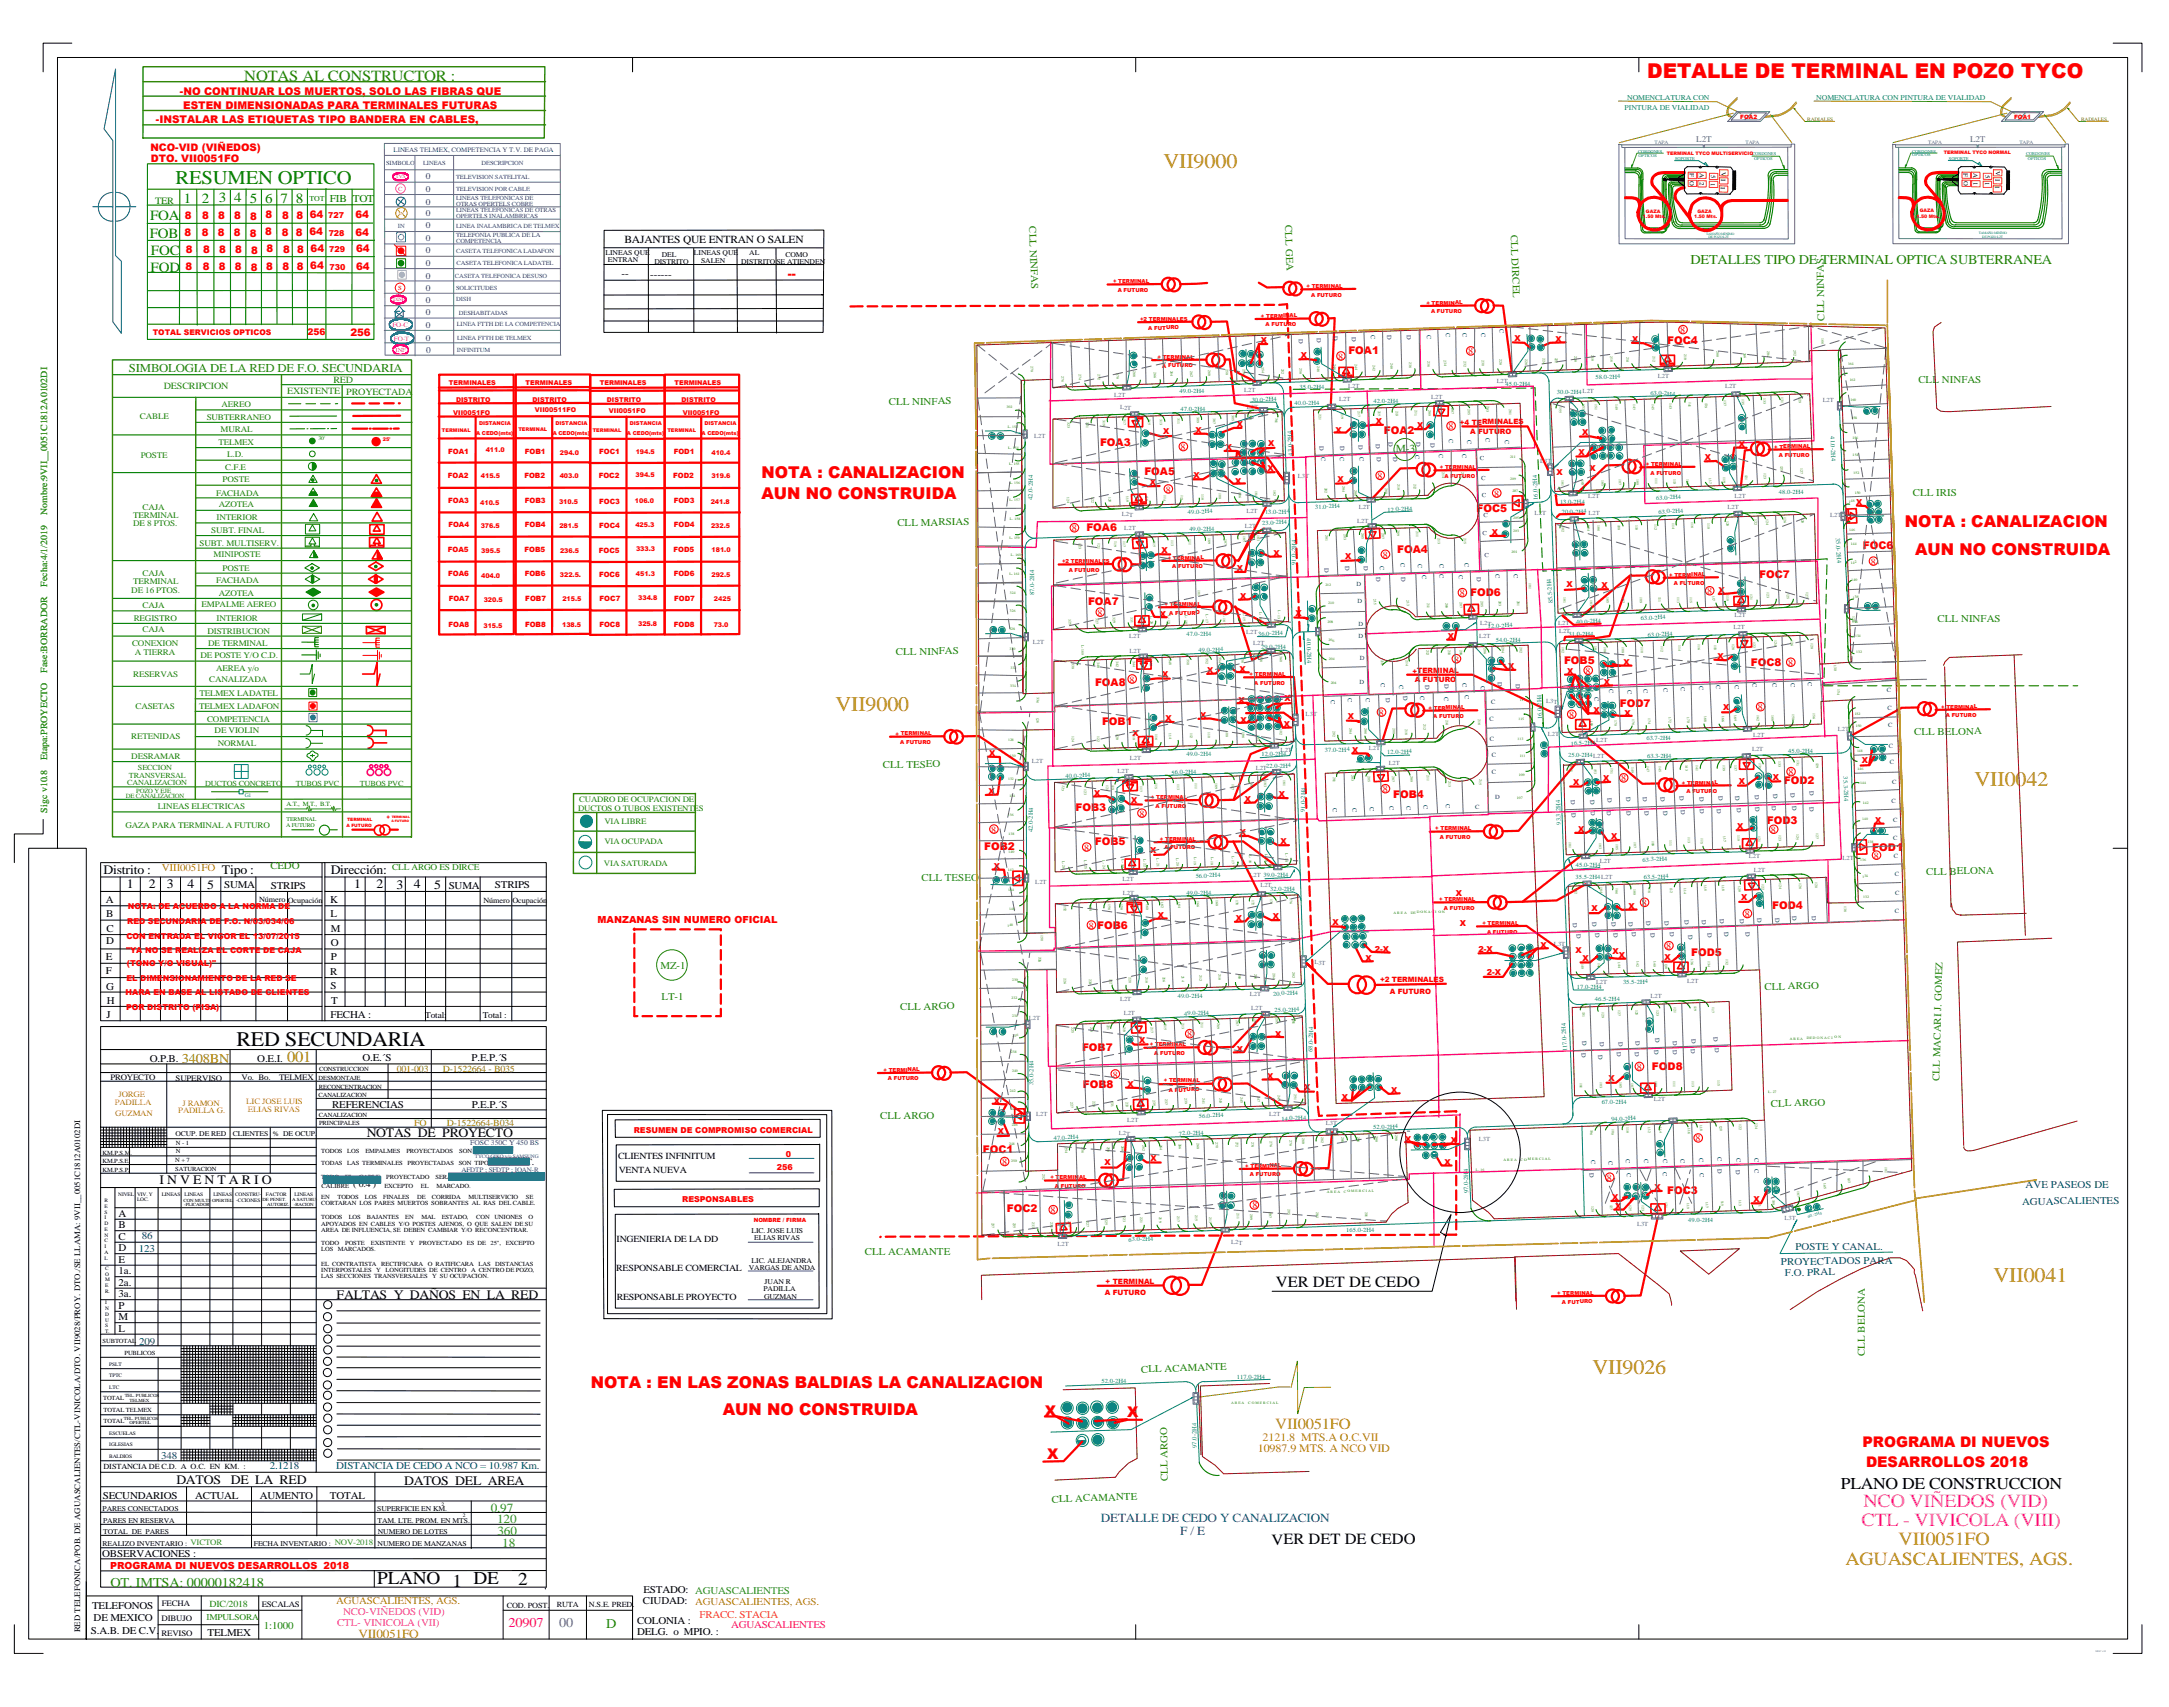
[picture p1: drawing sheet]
<svg xmlns="http://www.w3.org/2000/svg" width="775mm" height="610mm" viewBox="0 0 775 610" stroke-linecap="round" stroke-linejoin="round" font-family="sans-serif">
<defs><g id="words">
<g font-size="7.4" fill="#c4a000">
<text x="415.6" y="59.9">VII9000</text>
<text x="298.4" y="254">VII9000</text>
<text x="705.3" y="280.7">VII0042</text>
<text x="712" y="457.7">VII0041</text>
<text x="568.8" y="490.9">VII9026</text>
</g>
<text font-size="7.4" x="84.5" y="373.5">RED SECUNDARIA</text>
<text font-size="7.3" fill="#f00" x="588.3" y="28">DETALLE DE TERMINAL EN POZO TYCO</text>
<text font-size="7" fill="#008000" x="62.7" y="65.7">RESUMEN OPTICO</text>
<g font-size="6.7" fill="#f0f">
<text x="665.6" y="538.2">NCO VIÑEDOS (VID)</text>
<text x="664.8" y="545.1">CTL - VIVICOLA (VIII)</text>
</g>
<g font-size="6.7" fill="#c4a000">
<text x="678.1" y="551.6">VII0051FO</text>
<text x="659.1" y="558.7">AGUASCALIENTES, AGS.</text>
</g>
<g font-size="6.5">
<text x="134.7" y="565.8">PLANO 1 DE</text>
<text x="185" y="566.1">2</text>
</g>
<text font-size="5.9" x="657.5" y="531.7">PLANO DE CONSTRUCCION</text>
<g font-size="5.8" fill="#f00">
<text x="272" y="170.7">NOTA : CANALIZACION</text>
<text x="271.9" y="178.3">AUN NO CONSTRUIDA</text>
<text x="680.3" y="188.2">NOTA : CANALIZACION</text>
<text x="684" y="198.2">AUN NO CONSTRUIDA</text>
<text x="211" y="495.6">NOTA : EN LAS ZONAS BALDIAS LA CANALIZACION</text>
<text x="258.2" y="505.3">AUN NO CONSTRUIDA</text>
</g>
<text font-size="5.6" fill="#308400" x="87.2" y="28.8">NOTAS AL CONSTRUCTOR :</text>
<text font-size="5.6" fill="#880" x="102.6" y="379.2">001</text>
<g font-size="5.6">
<text x="455.7" y="459.8">VER DET DE CEDO</text>
<text x="454.2" y="551.6">VER DET DE CEDO</text>
</g>
<text font-size="5.6" fill="#c4a000" x="455.5" y="510.2">VII0051FO</text>
<g font-size="5.3" fill="#f00">
<text x="373.2" y="505.5">X</text>
<text x="402.6" y="506.1">X</text>
<text x="374" y="521">X</text>
</g>
<g font-size="5.2" fill="#f00">
<text x="665.2" y="516.9">PROGRAMA DI NUEVOS</text>
<text x="666.5" y="523.9">DESARROLLOS 2018</text>
</g>
<g font-size="5" fill="#008000">
<text x="65.7" y="72.5">1</text>
<text x="72.1" y="72.6">2</text>
<text x="78.1" y="72.3">3</text>
<text x="83.7" y="72.3">4</text>
<text x="89.3" y="72.3">5</text>
<text x="94.7" y="72.4">6</text>
<text x="100.2" y="72.6">7</text>
<text x="105.7" y="72.6">8</text>
<text x="53.6" y="78.7">FOA</text>
<text x="53.5" y="84.8">FOB</text>
<text x="53.9" y="90.9">FOC</text>
<text x="53.8" y="97">FOD</text>
</g>
<g font-size="4.8" fill="#308400">
<text x="603.8" y="94.1">DETALLES TIPO DE TERMINAL OPTICA SUBTERRANEA</text>
<text x="39.5" y="566.7">OT. IMTSA: 00000182418</text>
<text x="216.5" y="581.4">D</text>
</g>
<text font-size="4.8" fill="#880" x="64.9" y="379.7">3408BN</text>
<text font-size="4.8" fill="#ff0080" x="181.7" y="581">20907</text>
<text font-size="4.8" fill="#587088" x="199.8" y="580.9">00</text>
<g font-size="4.6">
<text x="37" y="312.2">Distrito :</text>
<text x="45.3" y="317.2">1</text>
<text x="53.2" y="317.2">2</text>
<text x="59.6" y="317.2">3</text>
<text x="67" y="317.3">4</text>
<text x="74" y="317.3">5</text>
<text x="79.2" y="312.2">Tipo :</text>
<text x="118.1" y="312.2">Dirección:</text>
<text x="126.5" y="317.2">1</text>
<text x="134.5" y="317.3">2</text>
<text x="141.6" y="317.4">3</text>
<text x="147.8" y="317.2">4</text>
<text x="155" y="317.3">5</text>
<text x="131" y="406.1">NOTAS DE PROYECTO</text>
<text x="57" y="423">I N V E N T A R I O</text>
<text x="120.2" y="464">FALTAS Y DAÑOS EN LA RED</text>
<text x="63" y="530">DATOS</text>
<text x="82.4" y="530">DE LA RED</text>
<text x="144.4" y="530.3">DATOS DEL AREA</text>
</g>
<text font-size="4.4" fill="#f00" x="281.4" y="99.3">--</text>
<g font-size="4.4" fill="#309820">
<text x="175.3" y="539.8">0.97</text>
<text x="177.6" y="543.9">120</text>
<text x="177.7" y="548.1">360</text>
<text x="179.4" y="552.6">18</text>
</g>
<g font-size="4.4" fill="#00f">
<text x="393.2" y="543.4">DETALLE DE CEDO Y CANALIZACION</text>
<text x="421.6" y="548">F / E</text>
</g>
<text font-size="4.4" fill="#c4a000" x="128.1" y="584.9">VII0051FO</text>
<text font-size="4.3" fill="#308400" x="46.1" y="132.8">SIMBOLOGIA DE LA RED DE F.O. SECUNDARIA</text>
<g font-size="4.1" fill="#c4a000">
<text x="451" y="514.6">2121.8 MTS.A O.C.VII</text>
<text x="449.2" y="518.5">10987.9 MTS. A NCO VID</text>
</g>
<text font-size="3.9" x="223.1" y="86.8">BAJANTES QUE ENTRAN O SALEN</text>
<text font-size="3.9" fill="#308400" x="498.6" y="161.6">M-3</text>
<g font-size="3.8" fill="#f00">
<text x="64.3" y="33.9">-NO CONTINUAR LOS MUERTOS, SOLO LAS FIBRAS QUE</text>
<text x="65.4" y="39">ESTEN DIMENSIONADAS PARA TERMINALES FUTURAS</text>
<text x="55.7" y="44">-INSTALAR LAS ETIQUETAS TIPO BANDERA EN CABLES,</text>
<text x="595.5" y="122.9">FOC4</text>
<text x="481.6" y="126.4">FOA1</text>
<text x="494.2" y="155">FOA2</text>
<text x="392.9" y="159.3">FOA3</text>
<text x="408.7" y="169.7">FOA5</text>
<text x="527.4" y="182.8">FOC5</text>
<text x="388" y="189.5">FOA6</text>
<text x="499.1" y="197.4">FOA4</text>
<text x="665.4" y="196">FOC6</text>
<text x="628.3" y="206.3">FOC7</text>
<text x="388.6" y="216.1">FOA7</text>
<text x="558.6" y="237.2">FOB5</text>
<text x="625.4" y="237.8">FOC8</text>
<text x="391.1" y="244.8">FOA8</text>
<text x="578.6" y="252.5">FOD7</text>
<text x="393.6" y="259">FOB1</text>
<text x="637.1" y="279.8">FOD2</text>
<text x="497.6" y="284.9">FOB4</text>
<text x="384.1" y="289.6">FOB3</text>
<text x="631.1" y="294.2">FOD3</text>
<text x="351.5" y="303.6">FOB2</text>
<text x="391" y="301.7">FOB5</text>
<text x="668.7" y="303.9">FOD1</text>
<text x="633" y="324.7">FOD4</text>
<text x="604" y="341.4">FOD5</text>
<text x="386.5" y="375.2">FOB7</text>
<text x="590" y="382.3">FOD8</text>
<text x="386.8" y="388.4">FOB8</text>
<text x="351.1" y="411.6">FOC1</text>
<text x="595.5" y="426.3">FOC3</text>
<text x="359.6" y="432.7">FOC2</text>
</g>
<text font-size="3.8" fill="#008000" x="117.8" y="72.1">FIB TOT</text>
<g font-size="3.7" fill="#f00">
<text x="53.8" y="53.8">NCO-VID (VIÑEDOS)</text>
<text x="53.9" y="57.8">DTO. VII0051FO</text>
<text x="94.9" y="78">8</text>
<text x="110.7" y="77.9">64</text>
<text x="126.9" y="77.9">64</text>
<text x="66" y="78.1">8</text>
<text x="72.3" y="78.1">8</text>
<text x="78" y="78.1">8</text>
<text x="83.7" y="78.2">8</text>
<text x="89.4" y="78.4">8</text>
<text x="100.8" y="78.1">8</text>
<text x="105.9" y="78.2">8</text>
<text x="110.5" y="84">64</text>
<text x="65.9" y="84.2">8</text>
<text x="72.1" y="84.2">8</text>
<text x="77.8" y="84.2">8</text>
<text x="83.5" y="84.3">8</text>
<text x="89.2" y="84.5">8</text>
<text x="94.7" y="84.1">8</text>
<text x="100.6" y="84.2">8</text>
<text x="105.7" y="84.3">8</text>
<text x="126.9" y="84.4">64</text>
<text x="66.4" y="90.3">8</text>
<text x="72.6" y="90.3">8</text>
<text x="78.3" y="90.3">8</text>
<text x="83.9" y="90.4">8</text>
<text x="89.7" y="90.6">8</text>
<text x="95.2" y="90.2">8</text>
<text x="101.1" y="90.3">8</text>
<text x="106.2" y="90.4">8</text>
<text x="111" y="90.1">64</text>
<text x="127.2" y="90.1">64</text>
<text x="66.2" y="96.4">8</text>
<text x="72.4" y="96.4">8</text>
<text x="78.1" y="96.4">8</text>
<text x="83.8" y="96.5">8</text>
<text x="89.5" y="96.7">8</text>
<text x="95" y="96.3">8</text>
<text x="100.9" y="96.4">8</text>
<text x="106" y="96.5">8</text>
<text x="110.8" y="96.2">64</text>
<text x="127.2" y="96.6">64</text>
<text x="125.1" y="120">256</text>
</g>
<g font-size="3.7" fill="#308400">
<text x="367.5" y="80.9" transform="rotate(88 367.5 80.9)">CLL NINFAS</text>
<text x="459" y="80.4" transform="rotate(88 459 80.4)">CLL GEA</text>
<text x="539.6" y="83.9" transform="rotate(88 539.6 83.9)">CLL DIRCEL</text>
<text x="651.6" y="114.5" transform="rotate(-91 651.6 114.5)">CLL NINFAS</text>
<text x="685.2" y="136.8">CLL NINFAS</text>
<text x="317.4" y="144.6">CLL NINFAS</text>
<text x="683.2" y="177.2">CLL IRIS</text>
<text x="320.5" y="187.8">CLL MARSIAS</text>
<text x="692.1" y="222.2">CLL NINFAS</text>
<text x="320" y="233.9">CLL NINFAS</text>
<text x="683.6" y="262.6" transform="rotate(-1 683.6 262.6)">CLL BELONA</text>
<text x="315.3" y="274.2">CLL TESEO</text>
<text x="96.6" y="310.5">CEDO</text>
<text x="329.1" y="314.7">CLL TESEO</text>
<text x="688" y="312.5" transform="rotate(-1 688 312.5)">CLL BELONA</text>
<text x="235.9" y="346.1">MZ-1</text>
<text x="630.2" y="353.4" transform="rotate(-1 630.2 353.4)">CLL ARGO</text>
<text x="236.3" y="357.2">LT-1</text>
<text x="321.5" y="360.6">CLL ARGO</text>
<text x="692.7" y="386" transform="rotate(-89 692.7 386)">CLL MACARI J. GOMEZ</text>
<text x="632.5" y="395.2" transform="rotate(-1 632.5 395.2)">CLL ARGO</text>
<text x="314.3" y="399.7">CLL ARGO</text>
<text x="308.9" y="448.4">CLL ACAMANTE</text>
<text x="666.1" y="484.3" transform="rotate(-90 666.1 484.3)">CLL BELONA</text>
<text x="407.6" y="490.2" transform="rotate(-2 407.6 490.2)">CLL ACAMANTE</text>
<text x="417.1" y="529" transform="rotate(-91 417.1 529)">CLL ARGO</text>
<text x="375.7" y="536.6" transform="rotate(-2 375.7 536.6)">CLL ACAMANTE</text>
<text x="94.3" y="581.7">1:1000</text>
</g>
<g font-size="3.7">
<text x="222" y="99.1">--</text>
<text x="232.2" y="99.1">------</text>
<text x="80.1" y="317.3">SUMA</text>
<text x="96.7" y="317.3">STRIPS</text>
<text x="160.3" y="317.3">SUMA</text>
<text x="176.8" y="317.2">STRIPS</text>
<text x="37.8" y="322.6">A</text>
<text x="117.9" y="322.5">K</text>
<text x="37.9" y="327.4">B</text>
<text x="118" y="327.4">L</text>
<text x="38" y="332.8">C</text>
<text x="118.2" y="332.8">M</text>
<text x="37.9" y="337">D</text>
<text x="118.2" y="337.7">O</text>
<text x="37.8" y="342.9">E</text>
<text x="37.8" y="348">F</text>
<text x="118.2" y="342.9">P</text>
<text x="38" y="353.4">G</text>
<text x="117.9" y="348.1">R</text>
<text x="118.1" y="353.1">S</text>
<text x="38.1" y="358.4">H</text>
<text x="118.2" y="358.5">T</text>
<text x="38" y="363.5">J</text>
<text x="118" y="363.6">FECHA :</text>
<text x="53.5" y="379.1">O.P.B.</text>
<text x="91.9" y="379.2">O.E.I.</text>
<text x="129.5" y="378.9">O.E.´S</text>
<text x="168.4" y="378.9">P.E.P.´S</text>
<text x="118.6" y="395.9">REFERENCIAS</text>
<text x="168.5" y="395.9">P.E.P.´S</text>
<text x="42.4" y="434.5">A</text>
<text x="42.4" y="438.6">B</text>
<text x="42.4" y="442.7">C</text>
<text x="42.4" y="446.8">D</text>
<text x="42.4" y="450.9">E</text>
<text x="42.4" y="455">1a.</text>
<text x="42.4" y="459.1">2a.</text>
<text x="42.4" y="463.3">3a.</text>
<text x="42.4" y="467.4">P</text>
<text x="42.4" y="471.5">M</text>
<text x="42.4" y="475.6">L</text>
<text x="36.7" y="535.3">SECUNDARIOS</text>
<text x="69.7" y="535.4">ACTUAL</text>
<text x="92.8" y="535.5">AUMENTO</text>
<text x="117.9" y="535.3">TOTAL</text>
<text x="36.5" y="556.1">OBSERVACIONES :</text>
<text x="229.8" y="568.8">ESTADO: AGUASCALIENTES</text>
<text x="32.9" y="574.6">TELEFONOS</text>
<text x="229.7" y="572.9">CIUDAD:</text>
<text x="33.4" y="578.9">DE MEXICO</text>
<text x="227.5" y="579.8">COLONIA :</text>
<text x="32.5" y="583.7">S.A.B. DE C.V.</text>
<text x="74.1" y="584.3">TELMEX</text>
<text x="227.5" y="584">DELG. o MPIO. :</text>
</g>
<g font-size="3.7" fill="#c4a000">
<text x="57.8" y="311">VIII0051FO</text>
<text x="120" y="572.8">AGUASCALIENTES, AGS.</text>
<text x="248.2" y="573.1">AGUASCALIENTES, AGS.</text>
</g>
<g font-size="3.7" fill="#004080">
<text x="723.5" y="424.3">AVE PASEOS DE</text>
<text x="722.2" y="430.2">AGUASCALIENTES</text>
<text x="50.7" y="442.5">86</text>
<text x="49.6" y="447.3">123</text>
<text x="641.3" y="446.5">POSTE Y CANAL.</text>
<text x="636.1" y="451.7">PROYECTADOS PARA</text>
<text x="637.5" y="455.6">F.O. PRAL</text>
<text x="49.7" y="480.3">209</text>
<text x="57.6" y="521">348</text>
<text x="96.4" y="524.6">2.1218</text>
<text x="120.1" y="524.6">DISTANCIA DE CEDO A NCO = 10.987 Km.</text>
</g>
<g font-size="3.7" fill="#f0f">
<text x="120.4" y="580.6">CTL- VINICOLA (VII)</text>
<text x="122.6" y="576.7">NCO-VIÑEDOS (VID)</text>
</g>
<text font-size="3.7" fill="#ff6000" x="249.8" y="577.7">FRACC. STACIA</text>
<text font-size="3.7" fill="#ff0080" x="261.1" y="581.5">AGUASCALIENTES</text>
<text font-size="3.5" fill="#008000" x="55.4" y="72.7">TER</text>
<g font-size="3.5" fill="#f00">
<text x="213.4" y="329.8">MANZANAS SIN NUMERO OFICIAL</text>
<text x="39.4" y="560.4">PROGRAMA DI NUEVOS DESARROLLOS 2018</text>
</g>
<g font-size="3.4" fill="#308400">
<text x="119.1" y="136.9">RED</text>
<text x="58.5" y="139">DESCRIPCION</text>
<text x="102.5" y="140.8">EXISTENTE</text>
<text x="123.7" y="140.9">PROYECTADA</text>
</g>
<g font-size="3.3" fill="#f00">
<text x="109.9" y="119.7">256</text>
<text x="600.2" y="119">8</text>
<text x="478" y="128.4">8</text>
<text x="524.3" y="126.6">8</text>
<text x="517.4" y="153.4">8</text>
<text x="421.7" y="160.7">8</text>
<text x="492" y="171.1">8</text>
<text x="416.3" y="175.9">8</text>
<text x="533.6" y="177.3">8</text>
<text x="382.8" y="189.7">8</text>
<text x="493.9" y="199.2">8</text>
<text x="668.2" y="201.7">8</text>
<text x="521.4" y="212.9">8 FOD6</text>
<text x="609.7" y="212.3">8</text>
<text x="392" y="219.9">8</text>
<text x="519.4" y="236.9">8</text>
<text x="638.6" y="237.8">8</text>
<text x="403.4" y="243.8">8</text>
<text x="566.3" y="240.7">8</text>
<text x="492.5" y="255.6">8</text>
<text x="560.4" y="256.3">8</text>
<text x="627.9" y="253.7">8</text>
<text x="579" y="279.1">8</text>
<text x="638.8" y="276.9">8</text>
<text x="493.9" y="282.9">8</text>
<text x="406.9" y="291.7">8</text>
<text x="354" y="297.3">8</text>
<text x="632.5" y="297.4">8</text>
<text x="387.2" y="303.7">8</text>
<text x="669.3" y="306.7">8</text>
<text x="586.4" y="323.5">8</text>
<text x="623.2" y="327.5">8</text>
<text x="388.9" y="331.6">8 FOB6</text>
<text x="595.1" y="339">8</text>
<text x="424" y="370.4">8</text>
<text x="584.6" y="382.1">8</text>
<text x="397.4" y="384.8">8</text>
<text x="605.5" y="407.6">8</text>
<text x="357.9" y="416.1">8</text>
<text x="574" y="421.6">8</text>
<text x="447.3" y="431.5">8</text>
<text x="375.2" y="433.3">8</text>
</g>
<g font-size="3.3" fill="#309820">
<text x="16.8" y="183.9" transform="rotate(-90 16.8 183.9)">Nombre:9VII__0051C1812A0102DI</text>
<text x="16.8" y="209.5" transform="rotate(-90 16.8 209.5)">Fecha:4/1/2019</text>
<text x="16.8" y="240.2" transform="rotate(-90 16.8 240.2)">Fase:BORRADOR</text>
<text x="16.8" y="271.4" transform="rotate(-90 16.8 271.4)">Etapa:PROYECTO</text>
<text x="16.8" y="290.2" transform="rotate(-90 16.8 290.2)">Sigc v10.8</text>
</g>
<g font-size="3.3" fill="#880">
<text x="141.7" y="382.7">001-003</text>
<text x="158.2" y="382.8">D-1522664 - B035</text>
<text x="147.9" y="402.1">FO</text>
<text x="159.6" y="402.2">D-1522664-B034</text>
</g>
<g font-size="3.3">
<text x="171.3" y="411.8">XAGA.</text>
<text x="220.8" y="413.7">CLIENTES INFINITUM</text>
<text x="176.5" y="415.9">POUYET.</text>
<text x="221" y="418.8">VENTA NUEVA</text>
<text x="126.2" y="424">( 0.4 )</text>
<text x="220.2" y="443.6">INGENIERIA DE LA DD</text>
<text x="220.1" y="453.8">RESPONSABLE COMERCIAL</text>
<text x="220.3" y="464.2">RESPONSABLE PROYECTO</text>
</g>
<text font-size="3.3" fill="#308400" x="74.8" y="573.8">DIC/2018</text>
<g font-size="3.2" fill="#00f">
<text x="152.1" y="64.1">0</text>
<text x="152.1" y="68.5">0</text>
<text x="152.1" y="77.2">0</text>
<text x="152.1" y="73.1">0</text>
<text x="152.1" y="81.6">0</text>
<text x="152.1" y="85.9">0</text>
<text x="152.1" y="90.3">0</text>
<text x="152.1" y="95">0</text>
<text x="152.1" y="99.6">0</text>
<text x="152.1" y="103.8">0</text>
<text x="152.1" y="112.5">0</text>
<text x="152.1" y="108.2">0</text>
<text x="152.1" y="117.1">0</text>
<text x="152.1" y="121.7">0</text>
<text x="152.2" y="126.1">0</text>
</g>
<g font-size="3.2" fill="#308400">
<text x="140" y="310.8">CLL ARGO ES DIRCE</text>
<text x="73.7" y="578.5">IMPULSORA</text>
</g>
<g font-size="3.2">
<text x="151.8" y="363.6">Total:</text>
<text x="172.4" y="363.6">Total :</text>
</g>
<g font-size="3.1" fill="#587088">
<text x="605.9" y="50.6">L2T</text>
<text x="703.7" y="50.6">L2T</text>
</g>
<g font-size="3.1" fill="#308400">
<text x="50" y="149.6">CABLE</text>
<text x="73.8" y="149.9">SUBTERRANEO</text>
<text x="79.1" y="145.4">AEREO</text>
<text x="78.8" y="154.2">MURAL</text>
<text x="78" y="159">TELMEX</text>
<text x="50.2" y="163.4">POSTE</text>
<text x="80.5" y="167.9">C.F.E</text>
<text x="81.1" y="163.2">L.D.</text>
<text x="79.5" y="172.3">POSTE</text>
<text x="77.2" y="177">FACHADA</text>
<text x="47.5" y="184.9">TERMINAL</text>
<text x="50.9" y="182">CAJA</text>
<text x="77.3" y="185.8">INTERIOR</text>
<text x="78.1" y="181.2">AZOTEA</text>
<text x="47.5" y="187.9">DE 8 PTOS.</text>
<text x="75.4" y="190.3">SUBT. FINAL</text>
<text x="71.2" y="194.9">SUBT. MULTISERV.</text>
<text x="76.3" y="199">MINIPOSTE</text>
<text x="79.5" y="203.8">POSTE</text>
<text x="47.5" y="208.7">TERMINAL</text>
<text x="50.9" y="205.7">CAJA</text>
<text x="77.2" y="208.2">FACHADA</text>
<text x="46.9" y="211.8">DE 16 PTOS.</text>
<text x="78.1" y="212.7">AZOTEA</text>
<text x="47.8" y="221.7">REGISTRO</text>
<text x="50.9" y="217.1">CAJA</text>
<text x="72" y="216.9">EMPALME AEREO</text>
<text x="77.3" y="221.7">INTERIOR</text>
<text x="50.9" y="225.8">CAJA</text>
<text x="74.1" y="226.3">DISTRIBUCION</text>
<text x="47.2" y="230.8">CONEXION</text>
<text x="74.3" y="230.6">DE TERMINAL</text>
<text x="48.1" y="234">A TIERRA</text>
<text x="71.6" y="235.2">DE POSTE Y/O C.D.</text>
<text x="77.2" y="239.5">AEREA y/o</text>
<text x="47.5" y="241.7">RESERVAS</text>
<text x="74.7" y="243.6">CANALIZADA</text>
<text x="71.2" y="248.5">TELMEX LADATEL</text>
<text x="48.4" y="253.1">CASETAS</text>
<text x="71.2" y="253.1">TELMEX LADAFON</text>
<text x="74" y="257.7">COMPETENCIA</text>
<text x="46.9" y="264">RETENIDAS</text>
<text x="76.7" y="261.9">DE VIOLIN</text>
<text x="77.8" y="266.4">NORMAL</text>
<text x="46.9" y="271.2">DESRAMAR</text>
<text x="56.4" y="289.1">LINEAS ELECTRICAS</text>
<text x="44.8" y="295.5">GAZA PARA TERMINAL A FUTURO</text>
</g>
<g font-size="3" fill="#308400">
<text x="206.9" y="286.3">CUADRO DE OCUPACION DE</text>
<text x="206.5" y="289.5">DUCTOS O TUBOS EXISTENTES</text>
<text x="215.9" y="294.2">VIA LIBRE</text>
<text x="215.9" y="301.5">VIA OCUPADA</text>
<text x="215.7" y="309.1">VIA SATURADA</text>
</g>
<g font-size="3">
<text x="39.4" y="385.7">PROYECTO</text>
<text x="62.7" y="385.9">SUPERVISO</text>
<text x="86.3" y="385.7">Vo. Bo.</text>
<text x="99.7" y="385.7">TELMEX</text>
<text x="160.2" y="421.1">ACREBg-3</text>
<text x="179" y="421.1">SCREeBh-3</text>
<text x="57.8" y="573.6">FECHA</text>
<text x="93.5" y="574">ESCALAS</text>
<text x="57.7" y="579">DIBUJO</text>
<text x="28.7" y="583" transform="rotate(-90 28.7 583)">RED TELEFONICA/POB. DE AGUASCALIENTES/CTL-VINICOLA/DTO. VII9028/PROY. DTO./SE LLAMA: 9VII__0051C1812A0102DI</text>
<text x="57.7" y="584.2">REVISO</text>
</g>
<g font-size="3" fill="#c4a000">
<text x="41" y="394.7">PADILLA</text>
<text x="42.3" y="391.6">JORGE</text>
<text x="65.2" y="394.8">J RAMON</text>
<text x="88" y="394.2">LIC JOSE LUIS</text>
<text x="41.1" y="398.6">GUZMAN</text>
<text x="63.7" y="397.6">PADILLA G.</text>
<text x="88.5" y="397.2">ELIAS RIVAS</text>
</g>
<g font-size="3" fill="#309820">
<text x="68" y="551.6">VICTOR</text>
<text x="119.5" y="551.9">NOV-2018</text>
</g>
<g font-size="2.9" fill="#f00">
<text x="117.2" y="77.9">727</text>
<text x="117.4" y="84.2">728</text>
<text x="117.6" y="90">729</text>
<text x="117.7" y="96.4">730</text>
<text x="450.3" y="122.3">X</text>
<text x="540.9" y="121.9">X</text>
<text x="555.6" y="122">X</text>
<text x="583" y="122">X</text>
<text x="464.6" y="127.8">X</text>
<text x="415.4" y="155.1">X</text>
<text x="427" y="154.5">X</text>
<text x="441.7" y="152.3">X</text>
<text x="477.1" y="154.5">X</text>
<text x="491.4" y="151.6">X</text>
<text x="506.1" y="152.7">X</text>
<text x="565.1" y="155.4">X</text>
<text x="437.8" y="160.7">X</text>
<text x="453" y="159.3">X</text>
<text x="621" y="159.7">X</text>
<text x="563.8" y="162.5">X</text>
<text x="608.9" y="164.3">X</text>
<text x="410.6" y="173.2">X</text>
<text x="426.3" y="170.8">X</text>
<text x="441.1" y="172.7">X</text>
<text x="452.7" y="168.3">X</text>
<text x="477.7" y="172.3">X</text>
<text x="555.9" y="169.6">X</text>
<text x="567.7" y="168.2">X</text>
<text x="663" y="180.3">X</text>
<text x="532.9" y="191.1">X</text>
<text x="414.9" y="197.4">X</text>
<text x="454.8" y="198.5">X</text>
<text x="480.5" y="199.6">X</text>
<text x="441.7" y="204">X</text>
<text x="559.6" y="209.8">X</text>
<text x="442.9" y="213.8">X</text>
<text x="572" y="210.1">X</text>
<text x="613.8" y="211.8">X</text>
<text x="414.3" y="220.3">X</text>
<text x="462.7" y="220">X</text>
<text x="517.1" y="228.1">X</text>
<text x="442.8" y="240">X</text>
<text x="538.7" y="238.9">X</text>
<text x="579.9" y="237.6">X</text>
<text x="613.5" y="235.4">X</text>
<text x="415.1" y="241.9">X</text>
<text x="431.2" y="240.2">X</text>
<text x="559.8" y="240.7">X</text>
<text x="572.8" y="244.6">X</text>
<text x="442.3" y="250.9">X</text>
<text x="458.8" y="250.5">X</text>
<text x="416.3" y="257.4">X</text>
<text x="428.7" y="256.6">X</text>
<text x="481.4" y="256.8">X</text>
<text x="569.2" y="254.5">X</text>
<text x="580.3" y="255.7">X</text>
<text x="615.4" y="253.7">X</text>
<text x="404.5" y="262.8">X</text>
<text x="443.1" y="258.2">X</text>
<text x="458.6" y="259.5">X</text>
<text x="483" y="268.9">X</text>
<text x="353.3" y="270.1">X</text>
<text x="665" y="272.6">X</text>
<text x="561.8" y="280.5">X</text>
<text x="572.6" y="278.8">X</text>
<text x="621.1" y="280.1">X</text>
<text x="633.2" y="278.7">X</text>
<text x="353" y="283.4">X</text>
<text x="390.8" y="284.1">X</text>
<text x="404.1" y="286.9">X</text>
<text x="444.6" y="286.4">X</text>
<text x="456.7" y="284.8">X</text>
<text x="669.8" y="293.8">X</text>
<text x="442.8" y="298.2">X</text>
<text x="563.7" y="297">X</text>
<text x="575.4" y="299.8">X</text>
<text x="620.5" y="296">X</text>
<text x="410.8" y="304.5">X</text>
<text x="457.4" y="301.5">X</text>
<text x="355" y="310.2">X</text>
<text x="520" y="320">X</text>
<text x="621.9" y="321.5">X</text>
<text x="45.7" y="324.7">NOTA: DE ACUERDO A LA NORMA DE</text>
<text x="413.5" y="327.8">X</text>
<text x="441.4" y="329">X</text>
<text x="454.6" y="328.3">X</text>
<text x="568.4" y="325.5">X</text>
<text x="581.6" y="324.4">X</text>
<text x="45.2" y="335.3">CON ENTRADA EL VIGOR EL 13/07/2015</text>
<text x="45.4" y="330.1">RED SECUNDARIA DE F.O. N/03/034/06</text>
<text x="476" y="330.3">X</text>
<text x="521.4" y="330.7">X</text>
<text x="45" y="340.3">&quot;YA NO SE REALIZA EL CORTE DE CAJA</text>
<text x="491.1" y="339.8">2-X</text>
<text x="528.1" y="339.9">2-X</text>
<text x="550.2" y="338.6">X</text>
<text x="562.8" y="340.3">X</text>
<text x="576" y="340.6">X</text>
<text x="45.3" y="345.1">(TONO Y/O VISUAL)&quot;</text>
<text x="487.7" y="343.1">X</text>
<text x="565.2" y="343.1">X</text>
<text x="578.1" y="342.1">X</text>
<text x="594.5" y="342.9">X</text>
<text x="45.2" y="350.5">EL DIMENSIONAMIENTO DE LA RED SE</text>
<text x="531" y="348.2">2-X</text>
<text x="44.9" y="355.4">HARA EN BASE AL LISTADO DE CLIENTES</text>
<text x="45" y="360.6">POR DISTRITO (PISA)</text>
<text x="455.4" y="370.2">X</text>
<text x="406.9" y="372.5">X</text>
<text x="441.8" y="375.7">X</text>
<text x="402.7" y="388.2">X</text>
<text x="452.6" y="385.2">X</text>
<text x="465.8" y="389.3">X</text>
<text x="574.5" y="386.1">X</text>
<text x="354.9" y="394.2">X</text>
<text x="479.2" y="392.7">X</text>
<text x="496.9" y="390.3">X</text>
<text x="226.4" y="404.7">RESUMEN DE COMPROMISO COMERCIAL</text>
<text x="356.4" y="405">X</text>
<text x="501.9" y="407.7">X</text>
<text x="280.6" y="413">0</text>
<text x="518.2" y="408">X</text>
<text x="277.5" y="417.7">256</text>
<text x="394.5" y="416.1">X</text>
<text x="410.9" y="414.8">X</text>
<text x="515.9" y="416">X</text>
<text x="591" y="425.1">X</text>
<text x="243.7" y="429.3">RESPONSABLES</text>
<text x="575.9" y="428.6">X</text>
<text x="576.8" y="431.7">X</text>
<text x="626.3" y="429.2">X</text>
</g>
<text font-size="2.8" fill="#f00" x="54.6" y="119.8">TOTAL SERVICIOS OPTICOS</text>
<g font-size="2.8" fill="#308400">
<text x="49.3" y="275.1">SECCION</text>
<text x="45.4" y="280.5">CANALIZACION</text>
<text x="46.1" y="277.7">TRANSVERSAL</text>
<text x="73.3" y="280.5">DUCTOS CONCRETO</text>
<text x="105.7" y="280.6">TUBOS PVC</text>
<text x="128.6" y="280.6">TUBOS PVC</text>
</g>
<g font-size="2.8">
<text x="92.5" y="322.3">Número</text>
<text x="102.8" y="322.5">Ocupación</text>
<text x="172.7" y="322.3">Número</text>
<text x="183" y="322.5">Ocupación</text>
<text x="37" y="524.8">DISTANCIA DE C.D. A O.C. EN KM. :</text>
<text x="181" y="574.2">COD. POST.</text>
<text x="198.9" y="574">RUTA</text>
<text x="210.3" y="574">N.S.E. PRED.</text>
</g>
<text font-size="2.7" fill="#008000" x="110.5" y="71.9">TOT</text>
<g font-size="2.6" fill="#008080">
<text x="581.2" y="35.7">NOMENCLATURA CON</text>
<text x="648.7" y="35.7">NOMENCLATURA CON PINTURA DE VIALIDAD</text>
<text x="580.2" y="39.3">PINTURA DE VIALIDAD</text>
</g>
<g font-size="2.6">
<text x="216.3" y="90.9">LINEAS QUE</text>
<text x="217.1" y="93.5">ENTRAN</text>
<text x="233.7" y="94.2">DISTRITO</text>
<text x="236.3" y="91.9">DEL</text>
<text x="247.9" y="91.1">LINEAS QUE</text>
<text x="250.4" y="93.8">SALEN</text>
<text x="264.7" y="94.1">DISTRITOSE ATIENDEN</text>
<text x="267.6" y="91.1">AL</text>
<text x="280.5" y="91.8">COMO</text>
<text x="62.7" y="405.6">OCUP. DE RED</text>
<text x="83.1" y="405.5">CLIENTES</text>
<text x="97.5" y="405.6">% DE OCUP.</text>
<text x="268.4" y="440.2">LIC. JOSE LUIS</text>
<text x="269.4" y="442.9">ELIAS RIVAS</text>
<text x="267.5" y="453.7">VARGAS DE ANDA</text>
<text x="268.4" y="450.9">LIC. ALEJANDRA</text>
<text x="272.7" y="460.9">PADILLA</text>
<text x="273.1" y="458.5">JUAN R</text>
<text x="272.9" y="463.7">GUZMAN</text>
<text x="36.7" y="539.5">PARES CONECTADOS</text>
<text x="134.7" y="539.6">SUPERFICIE EN KM.</text>
<text x="36.8" y="543.9">PARES EN RESERVA</text>
<text x="134.8" y="543.9">TAM. LTE. PROM. EN MTS.</text>
<text x="36.8" y="547.9">TOTAL DE PARES</text>
<text x="134.9" y="552">NUMERO DE MANZANAS</text>
<text x="135" y="547.7">NUMERO DE LOTES</text>
<text x="36.7" y="552.1">REALIZO INVENTARIO :</text>
<text x="90.7" y="552.2">FECHA INVENTARIO :</text>
</g>
<g font-size="2.6" fill="#f00">
<text x="521.4" y="151.7">+4 TERMINALES</text>
<text x="525.1" y="154.9">A FUTURO</text>
<text x="160.1" y="162.2">FOA1</text>
<text x="187.5" y="162.1">FOB1</text>
<text x="214" y="162.3">FOC1</text>
<text x="240.6" y="162.2">FOD1</text>
<text x="159.9" y="170.6">FOA2</text>
<text x="187.3" y="170.6">FOB2</text>
<text x="213.8" y="170.8">FOC2</text>
<text x="240.5" y="170.6">FOD2</text>
<text x="160.1" y="179.7">FOA3</text>
<text x="187.5" y="179.7">FOB3</text>
<text x="214" y="179.9">FOC3</text>
<text x="240.6" y="179.7">FOD3</text>
<text x="160.1" y="188.3">FOA4</text>
<text x="187.5" y="188.2">FOB4</text>
<text x="214" y="188.4">FOC4</text>
<text x="240.7" y="188.3">FOD4</text>
<text x="160" y="197.3">FOA5</text>
<text x="187.3" y="197.2">FOB5</text>
<text x="213.9" y="197.4">FOC5</text>
<text x="240.5" y="197.3">FOD5</text>
<text x="160.1" y="205.8">FOA6</text>
<text x="187.4" y="205.7">FOB6</text>
<text x="214" y="206">FOC6</text>
<text x="240.6" y="205.8">FOD6</text>
<text x="160.3" y="214.7">FOA7</text>
<text x="187.6" y="214.6">FOB7</text>
<text x="214.2" y="214.8">FOC7</text>
<text x="240.8" y="214.7">FOD7</text>
<text x="160.2" y="223.9">FOA8</text>
<text x="187.5" y="223.8">FOB8</text>
<text x="214.1" y="224">FOC8</text>
<text x="240.7" y="223.9">FOD8</text>
<text x="504.5" y="240.5">+TERMINAL</text>
<text x="505.4" y="243.6">A FUTURO</text>
<text x="492.9" y="350.6">+2 TERMINALES</text>
<text x="496.4" y="354.9">A FUTURO</text>
<text x="394.9" y="458.7">+ TERMINAL</text>
<text x="394.6" y="462.4">A FUTURO</text>
</g>
<text font-size="2.6" fill="#00f" x="168" y="409">FOSC 350C Y 450 BS</text>
<g font-size="2.4" fill="#00f">
<text x="140.5" y="54.2">LINEAS TELMEX, COMPETENCIA Y T.V. DE PAGA</text>
<text x="164.8" y="418.7">AFDTP ; SFDTP ; IOAN-R</text>
</g>
<g font-size="2.4" fill="#f0f">
<text x="140.2" y="116.7">FO-C</text>
<text x="140.7" y="121.9">FO-T</text>
</g>
<g font-size="2.4" fill="#f00">
<text x="160.4" y="137.5">TERMINALES</text>
<text x="187.7" y="137.4">TERMINALES</text>
<text x="214.2" y="137.6">TERMINALES</text>
<text x="240.9" y="137.5">TERMINALES</text>
<text x="162.9" y="143.6">DISTRITO</text>
<text x="190.2" y="143.5">DISTRITO</text>
<text x="216.8" y="143.7">DISTRITO</text>
<text x="243.4" y="143.6">DISTRITO</text>
<text x="161.9" y="148.1">VII0051FO</text>
<text x="191.1" y="147.2">VII00511FO</text>
<text x="217.5" y="147.6">VII0051FO</text>
<text x="243.8" y="148">VII0051FO</text>
</g>
<g font-size="2.3">
<text x="603.5" y="61.7" transform="rotate(90 603.5 61.7)">F</text>
<text x="603.6" y="64.8" transform="rotate(90 603.6 64.8)">O</text>
<text x="607.1" y="61.9" transform="rotate(90 607.1 61.9)">A</text>
<text x="607.1" y="65" transform="rotate(90 607.1 65)">2</text>
<text x="611.1" y="65.2" transform="rotate(90 611.1 65.2)">1</text>
<text x="611.2" y="62.5" transform="rotate(90 611.2 62.5)">5</text>
<text x="614.7" y="64" transform="rotate(90 614.7 64)">I</text>
<text x="614.8" y="61.3" transform="rotate(90 614.8 61.3)">V</text>
<text x="701.3" y="61.6" transform="rotate(90 701.3 61.6)">F</text>
<text x="701.4" y="64.7" transform="rotate(90 701.4 64.7)">O</text>
<text x="704.9" y="61.8" transform="rotate(90 704.9 61.8)">A</text>
<text x="704.9" y="65" transform="rotate(90 704.9 65)">1</text>
<text x="709" y="65.1" transform="rotate(90 709 65.1)">1</text>
<text x="709.2" y="62.4" transform="rotate(90 709.2 62.4)">5</text>
<text x="712.7" y="63.8" transform="rotate(90 712.7 63.8)">I</text>
<text x="712.8" y="61.1" transform="rotate(90 712.8 61.1)">V</text>
<text x="614.7" y="66.6" transform="rotate(90 614.7 66.6)">I</text>
<text x="712.6" y="66.5" transform="rotate(90 712.6 66.5)">I</text>
</g>
<g font-size="2.3" fill="#f00">
<text x="173.5" y="161.4">411.0</text>
<text x="200" y="162.5">294.0</text>
<text x="227.1" y="162.1">194.5</text>
<text x="254.1" y="162.5">410.4</text>
<text x="171.8" y="170.9">415.5</text>
<text x="199.9" y="170.7">403.0</text>
<text x="227" y="170.3">394.5</text>
<text x="254.1" y="170.6">319.6</text>
<text x="226.8" y="179.6">106.0</text>
<text x="253.8" y="180">241.8</text>
<text x="171.5" y="180.2">410.5</text>
<text x="199.7" y="180">310.5</text>
<text x="171.7" y="188.7">376.5</text>
<text x="199.8" y="188.5">281.5</text>
<text x="226.9" y="188.1">425.3</text>
<text x="254" y="188.5">232.5</text>
<text x="171.9" y="197.5">395.5</text>
<text x="200" y="197.4">236.5</text>
<text x="227.2" y="196.9">333.3</text>
<text x="254.2" y="197.3">181.0</text>
<text x="171.9" y="206.3">404.0</text>
<text x="200" y="206.1">322.5.</text>
<text x="227.1" y="205.7">451.3</text>
<text x="254.1" y="206.1">292.5</text>
<text x="172.8" y="214.9">320.5</text>
<text x="200.9" y="214.7">215.5</text>
<text x="228" y="214.3">334.8</text>
<text x="255" y="214.7">2425</text>
<text x="172.7" y="224.1">315.5</text>
<text x="200.8" y="223.9">138.5</text>
<text x="227.9" y="223.5">325.8</text>
<text x="254.9" y="223.9">73.0</text>
</g>
<g font-size="2.3" fill="#308400">
<text x="44.9" y="285.2">DE CANALIZACION</text>
<text x="48.6" y="283.1">POZO Y EJE</text>
</g>
<text font-size="2.3" fill="#008000" x="102.4" y="287.8">A.T., M.T., B.T.</text>
<g font-size="2.2" fill="#00f">
<text x="137.9" y="58.8">SIMBOLO</text>
<text x="151.1" y="58.8">LINEAS</text>
<text x="172" y="58.8">DESCRIPCION</text>
<text x="162.9" y="63.8">TELEVISION SATELITAL</text>
<text x="162.9" y="68.2">TELEVISION POR CABLE</text>
<text x="162.9" y="71.4">LINEAS TELEFONICAS DE</text>
<text x="162.9" y="73.5">OTRAS OPERTELS COBRE</text>
<text x="162.9" y="75.9">LINEAS TELEFONICAS DE OTRAS</text>
<text x="162.9" y="77.9">OPERTELS INALAMBRICAS</text>
<text x="142.1" y="81.3">IN</text>
<text x="162.9" y="81.4">LINEA INALAMBRICA DE TELMEX</text>
<text x="162.9" y="86.9">COMPETENCIA</text>
<text x="162.9" y="84.8">TELEFONIA PUBLICA DE LA</text>
<text x="162.9" y="90.3">CASETA TELEFONICA LADAFON</text>
<text x="163.1" y="94.8">CASETA TELEFONICA LADATEL</text>
<text x="162.5" y="99.1">CASETA TELEFONICA DESUSO</text>
<text x="162.9" y="103.5">SOLICITUDES</text>
<text x="162.9" y="107.5">DISH</text>
<text x="163.9" y="112.6">DESHABITADAS</text>
<text x="163.1" y="116.6">LINEA FTTH DE LA COMPETENCIA</text>
<text x="163.2" y="125.6">INFINITUM</text>
<text x="163.2" y="121.4">LINEA FTTH DE TELMEX</text>
</g>
<g font-size="2.2" fill="#f0f">
<text x="142.2" y="68.1">C</text>
<text x="141.3" y="125.6">INF</text>
</g>
<text font-size="2.2" fill="#f00" x="142.2" y="103.4">S</text>
<g font-size="2.2" fill="#004080">
<text x="489.6" y="119.8" transform="rotate(86 489.6 119.8)">C</text>
<text x="495.4" y="119.5" transform="rotate(88 495.4 119.5)">D</text>
<text x="502.5" y="119.5" transform="rotate(88 502.5 119.5)">D</text>
<text x="509.6" y="119.5" transform="rotate(86 509.6 119.5)">C</text>
<text x="516.4" y="119" transform="rotate(86 516.4 119)">C</text>
<text x="522.4" y="118.8" transform="rotate(86 522.4 118.8)">C</text>
<text x="529" y="119.1" transform="rotate(86 529 119.1)">C</text>
<text x="535.6" y="117.5" transform="rotate(86 535.6 117.5)">C</text>
<text x="463.8" y="121.1" transform="rotate(88 463.8 121.1)">D</text>
<text x="470.4" y="120.8" transform="rotate(88 470.4 120.8)">D</text>
<text x="476.3" y="120.1" transform="rotate(88 476.3 120.1)">D</text>
<text x="482.9" y="120.4" transform="rotate(88 482.9 120.4)">D</text>
<text x="471.3" y="159.3" transform="rotate(88 471.3 159.3)">D</text>
<text x="478.7" y="159.1" transform="rotate(88 478.7 159.1)">D</text>
<text x="485.3" y="158.9" transform="rotate(88 485.3 158.9)">D</text>
<text x="491.4" y="158.4" transform="rotate(88 491.4 158.4)">D</text>
<text x="496" y="157.8" transform="rotate(88 496 157.8)">D</text>
<text x="505.8" y="157.8" transform="rotate(88 505.8 157.8)">D</text>
<text x="510.9" y="158.1" transform="rotate(88 510.9 158.1)">D</text>
<text x="517.4" y="156.8" transform="rotate(86 517.4 156.8)">C</text>
<text x="524.1" y="157.3" transform="rotate(86 524.1 157.3)">C</text>
<text x="530.6" y="156.5" transform="rotate(86 530.6 156.5)">C</text>
<text x="537.5" y="157.3" transform="rotate(86 537.5 157.3)">C</text>
<text x="471.9" y="163.3" transform="rotate(86 471.9 163.3)">C</text>
<text x="478.5" y="163.2" transform="rotate(86 478.5 163.2)">C</text>
<text x="485.6" y="163.3" transform="rotate(86 485.6 163.3)">C</text>
<text x="491.8" y="163.2" transform="rotate(88 491.8 163.2)">D</text>
<text x="497.5" y="163.2" transform="rotate(88 497.5 163.2)">D</text>
<text x="505.5" y="162.5" transform="rotate(86 505.5 162.5)">C</text>
<text x="513.9" y="162.1" transform="rotate(86 513.9 162.1)">C</text>
<text x="522.3" y="162.1" transform="rotate(86 522.3 162.1)">C</text>
<text x="528.5" y="164.4" transform="rotate(2 528.5 164.4)">C</text>
<text x="529" y="171.4" transform="rotate(2 529 171.4)">C</text>
<text x="529.2" y="177.3" transform="rotate(2 529.2 177.3)">C</text>
<text x="529.8" y="184.7" transform="rotate(2 529.8 184.7)">C</text>
<text x="529.5" y="191.1" transform="rotate(2 529.5 191.1)">C</text>
<text x="473" y="202.9" transform="rotate(88 473 202.9)">D</text>
<text x="480.4" y="202.3" transform="rotate(88 480.4 202.3)">D</text>
<text x="487.2" y="202" transform="rotate(88 487.2 202)">D</text>
<text x="492.8" y="202.3" transform="rotate(86 492.8 202.3)">C</text>
<text x="500.2" y="201" transform="rotate(86 500.2 201)">C</text>
<text x="506.3" y="201.5" transform="rotate(86 506.3 201.5)">C</text>
<text x="514.1" y="201.5" transform="rotate(86 514.1 201.5)">C</text>
<text x="523.1" y="201.2" transform="rotate(86 523.1 201.2)">C</text>
<text x="530.3" y="198.8" transform="rotate(2 530.3 198.8)">C</text>
<text x="484.5" y="209.2">D</text>
<text x="491.6" y="206" transform="rotate(88 491.6 206)">D</text>
<text x="500.5" y="206" transform="rotate(88 500.5 206)">D</text>
<text x="507.9" y="205.4" transform="rotate(89 507.9 205.4)">C</text>
<text x="514.2" y="205.1" transform="rotate(89 514.2 205.1)">C</text>
<text x="521" y="205.4" transform="rotate(89 521 205.4)">C</text>
<text x="527.5" y="206.1" transform="rotate(88 527.5 206.1)">D</text>
<text x="534.2" y="205.1" transform="rotate(89 534.2 205.1)">C</text>
<text x="540.6" y="205" transform="rotate(89 540.6 205)">C</text>
<text x="484.9" y="215.2">D</text>
<text x="485.3" y="223.4">D</text>
<text x="485.3" y="227.8">D</text>
<text x="485.7" y="235.5">D</text>
<text x="485.5" y="244.3">D</text>
<text x="493.2" y="243.8" transform="rotate(89 493.2 243.8)">C</text>
<text x="499.7" y="244.8" transform="rotate(89 499.7 244.8)">C</text>
<text x="509" y="244.6" transform="rotate(88 509 244.6)">D</text>
<text x="515.9" y="244.3" transform="rotate(88 515.9 244.3)">D</text>
<text x="522.3" y="244.1" transform="rotate(89 522.3 244.1)">C</text>
<text x="528.9" y="245" transform="rotate(89 528.9 245)">C</text>
<text x="535" y="243.7" transform="rotate(88 535 243.7)">D</text>
<text x="541.4" y="244.1" transform="rotate(88 541.4 244.1)">D</text>
<text x="587" y="246" transform="rotate(88 587 246)">C</text>
<text x="594.1" y="245.7" transform="rotate(88 594.1 245.7)">C</text>
<text x="600.3" y="245.3" transform="rotate(88 600.3 245.3)">C</text>
<text x="606.8" y="245" transform="rotate(88 606.8 245)">C</text>
<text x="612.9" y="244.7" transform="rotate(88 612.9 244.7)">C</text>
<text x="619.6" y="244.6" transform="rotate(88 619.6 244.6)">C</text>
<text x="625.9" y="244.1" transform="rotate(88 625.9 244.1)">C</text>
<text x="633.1" y="243.9" transform="rotate(88 633.1 243.9)">C</text>
<text x="639.6" y="244" transform="rotate(88 639.6 244)">C</text>
<text x="645.7" y="243.5" transform="rotate(88 645.7 243.5)">C</text>
<text x="475.3" y="249.9" transform="rotate(88 475.3 249.9)">C</text>
<text x="481.5" y="249.4" transform="rotate(88 481.5 249.4)">C</text>
<text x="487.8" y="249.3" transform="rotate(88 487.8 249.3)">C</text>
<text x="494.9" y="249.3" transform="rotate(86 494.9 249.3)">D</text>
<text x="501.2" y="248.7" transform="rotate(86 501.2 248.7)">D</text>
<text x="507.2" y="248.7" transform="rotate(88 507.2 248.7)">C</text>
<text x="515.8" y="248.8" transform="rotate(88 515.8 248.8)">C</text>
<text x="523.2" y="248" transform="rotate(88 523.2 248)">C</text>
<text x="532.6" y="251.5" transform="rotate(-3 532.6 251.5)">C</text>
<text x="569.5" y="248.8" transform="rotate(88 569.5 248.8)">C</text>
<text x="574.8" y="246.1" transform="rotate(88 574.8 246.1)">C</text>
<text x="581.3" y="246.3" transform="rotate(88 581.3 246.3)">C</text>
<text x="673.9" y="247.1" transform="rotate(-1 673.9 247.1)">C</text>
<text x="532" y="257.4" transform="rotate(-3 532 257.4)">C</text>
<text x="674.2" y="253.7" transform="rotate(-1 674.2 253.7)">C</text>
<text x="674.4" y="259.6" transform="rotate(-1 674.4 259.6)">C</text>
<text x="532.2" y="264.6" transform="rotate(-3 532.2 264.6)">C</text>
<text x="674.6" y="267" transform="rotate(-1 674.6 267)">C</text>
<text x="532.8" y="270.5" transform="rotate(-3 532.8 270.5)">C</text>
<text x="675" y="272.7" transform="rotate(-1 675 272.7)">C</text>
<text x="532.9" y="276.5" transform="rotate(-3 532.9 276.5)">C</text>
<text x="675.8" y="280.1" transform="rotate(-1 675.8 280.1)">C</text>
<text x="496.2" y="288" transform="rotate(88 496.2 288)">C</text>
<text x="502.4" y="287.8" transform="rotate(88 502.4 287.8)">C</text>
<text x="508.4" y="287.6" transform="rotate(88 508.4 287.6)">C</text>
<text x="516.4" y="287.3" transform="rotate(88 516.4 287.3)">C</text>
<text x="534" y="285.5" transform="rotate(-1 534 285.5)">D</text>
<text x="561" y="285.8" transform="rotate(86 561 285.8)">D</text>
<text x="567.9" y="285.8" transform="rotate(86 567.9 285.8)">D</text>
<text x="574.2" y="285.1" transform="rotate(86 574.2 285.1)">D</text>
<text x="580.8" y="284.7" transform="rotate(86 580.8 284.7)">D</text>
<text x="586.8" y="284.8" transform="rotate(86 586.8 284.8)">D</text>
<text x="593.1" y="284.8" transform="rotate(86 593.1 284.8)">D</text>
<text x="599.9" y="284.4" transform="rotate(86 599.9 284.4)">D</text>
<text x="607" y="284.6" transform="rotate(86 607 284.6)">D</text>
<text x="613.7" y="284.4" transform="rotate(86 613.7 284.4)">D</text>
<text x="619.8" y="284.4" transform="rotate(86 619.8 284.4)">D</text>
<text x="626.8" y="283.8" transform="rotate(86 626.8 283.8)">D</text>
<text x="632.8" y="288" transform="rotate(86 632.8 288)">D</text>
<text x="633.3" y="283.7" transform="rotate(86 633.3 283.7)">D</text>
<text x="639.5" y="283.1" transform="rotate(86 639.5 283.1)">D</text>
<text x="640.1" y="287.8" transform="rotate(86 640.1 287.8)">D</text>
<text x="646.3" y="282.6" transform="rotate(86 646.3 282.6)">D</text>
<text x="675.6" y="286.8" transform="rotate(-1 675.6 286.8)">C</text>
<text x="476.1" y="288.6" transform="rotate(88 476.1 288.6)">C</text>
<text x="483" y="288.4" transform="rotate(88 483 288.4)">C</text>
<text x="489.3" y="288.2" transform="rotate(88 489.3 288.2)">C</text>
<text x="526.8" y="288.8" transform="rotate(-1 526.8 288.8)">C</text>
<text x="561.3" y="290.2" transform="rotate(86 561.3 290.2)">D</text>
<text x="568.2" y="289.8" transform="rotate(86 568.2 289.8)">D</text>
<text x="574" y="289.8" transform="rotate(86 574 289.8)">D</text>
<text x="580.9" y="289.8" transform="rotate(86 580.9 289.8)">D</text>
<text x="587.3" y="289.5" transform="rotate(86 587.3 289.5)">D</text>
<text x="594.1" y="289.5" transform="rotate(86 594.1 289.5)">D</text>
<text x="600.4" y="289.3" transform="rotate(86 600.4 289.3)">D</text>
<text x="607.2" y="289" transform="rotate(86 607.2 289)">D</text>
<text x="613.2" y="288.8" transform="rotate(86 613.2 288.8)">D</text>
<text x="620.4" y="288.5" transform="rotate(86 620.4 288.5)">D</text>
<text x="626.9" y="288.1" transform="rotate(86 626.9 288.1)">D</text>
<text x="646.3" y="288.2" transform="rotate(86 646.3 288.2)">D</text>
<text x="676.2" y="293.4" transform="rotate(-1 676.2 293.4)">C</text>
<text x="676.2" y="299.9" transform="rotate(-1 676.2 299.9)">C</text>
<text x="676.4" y="306.3" transform="rotate(-1 676.4 306.3)">C</text>
<text x="676.8" y="312.8" transform="rotate(-1 676.8 312.8)">C</text>
<text x="676.9" y="319.6" transform="rotate(-1 676.9 319.6)">C</text>
<text x="561.7" y="329.5" transform="rotate(87 561.7 329.5)">D</text>
<text x="568.6" y="329.2" transform="rotate(87 568.6 329.2)">D</text>
<text x="575.6" y="329.4" transform="rotate(87 575.6 329.4)">D</text>
<text x="581.7" y="329.3" transform="rotate(87 581.7 329.3)">D</text>
<text x="588" y="329.1" transform="rotate(87 588 329.1)">D</text>
<text x="594.5" y="329.1" transform="rotate(87 594.5 329.1)">D</text>
<text x="601.6" y="328.6" transform="rotate(87 601.6 328.6)">D</text>
<text x="607.8" y="328.5" transform="rotate(87 607.8 328.5)">D</text>
<text x="614.3" y="328.2" transform="rotate(87 614.3 328.2)">D</text>
<text x="621.4" y="328.3" transform="rotate(87 621.4 328.3)">D</text>
<text x="627.6" y="327.8" transform="rotate(87 627.6 327.8)">D</text>
<text x="634" y="327.7" transform="rotate(87 634 327.7)">D</text>
<text x="640.1" y="327.3" transform="rotate(87 640.1 327.3)">D</text>
<text x="647.1" y="327.2" transform="rotate(87 647.1 327.2)">D</text>
<text x="676.8" y="326" transform="rotate(-1 676.8 326)">C</text>
<text x="563.1" y="333.6" transform="rotate(86 563.1 333.6)">D</text>
<text x="569.7" y="333.2" transform="rotate(86 569.7 333.2)">D</text>
<text x="576.3" y="333" transform="rotate(86 576.3 333)">D</text>
<text x="582.8" y="333" transform="rotate(86 582.8 333)">D</text>
<text x="589.4" y="333" transform="rotate(86 589.4 333)">D</text>
<text x="596.4" y="332.7" transform="rotate(86 596.4 332.7)">D</text>
<text x="602.9" y="333.8" transform="rotate(86 602.9 333.8)">D</text>
<text x="609.9" y="333.3" transform="rotate(86 609.9 333.3)">D</text>
<text x="615.8" y="332.8" transform="rotate(86 615.8 332.8)">D</text>
<text x="623.4" y="332.8" transform="rotate(86 623.4 332.8)">D</text>
<text x="565.1" y="371.6" transform="rotate(86 565.1 371.6)">D</text>
<text x="578.1" y="371.9" transform="rotate(86 578.1 371.9)">D</text>
<text x="584.1" y="371.7" transform="rotate(86 584.1 371.7)">D</text>
<text x="591.2" y="370.8" transform="rotate(86 591.2 370.8)">D</text>
<text x="597.5" y="371.6" transform="rotate(86 597.5 371.6)">D</text>
<text x="604.1" y="371.2" transform="rotate(86 604.1 371.2)">D</text>
<text x="612.1" y="370.5" transform="rotate(86 612.1 370.5)">D</text>
<text x="564.8" y="376.1" transform="rotate(86 564.8 376.1)">D</text>
<text x="570.8" y="376.7" transform="rotate(86 570.8 376.7)">D</text>
<text x="571.4" y="372.2" transform="rotate(86 571.4 372.2)">D</text>
<text x="577.5" y="375.8" transform="rotate(86 577.5 375.8)">D</text>
<text x="583.9" y="375.6" transform="rotate(86 583.9 375.6)">D</text>
<text x="590.8" y="375" transform="rotate(86 590.8 375)">D</text>
<text x="597.5" y="375" transform="rotate(86 597.5 375)">D</text>
<text x="603.9" y="374.6" transform="rotate(86 603.9 374.6)">D</text>
<text x="612.5" y="374.1" transform="rotate(86 612.5 374.1)">D</text>
<text x="587.3" y="413.9" transform="rotate(88 587.3 413.9)">C</text>
<text x="600.2" y="413.9" transform="rotate(88 600.2 413.9)">C</text>
<text x="606.8" y="413.7" transform="rotate(88 606.8 413.7)">C</text>
<text x="613.4" y="413.3" transform="rotate(88 613.4 413.3)">C</text>
<text x="620.2" y="413.6" transform="rotate(88 620.2 413.6)">C</text>
<text x="626.7" y="413.5" transform="rotate(88 626.7 413.5)">C</text>
<text x="567.7" y="418.9" transform="rotate(86 567.7 418.9)">D</text>
<text x="568.3" y="414.2" transform="rotate(88 568.3 414.2)">C</text>
<text x="574.5" y="414.6" transform="rotate(88 574.5 414.6)">C</text>
<text x="580.7" y="414" transform="rotate(88 580.7 414)">C</text>
<text x="581.1" y="418.9" transform="rotate(88 581.1 418.9)">C</text>
<text x="593.9" y="418.7" transform="rotate(88 593.9 418.7)">C</text>
<text x="594" y="414.1" transform="rotate(88 594 414.1)">C</text>
<text x="607.1" y="418.9" transform="rotate(88 607.1 418.9)">C</text>
<text x="613.4" y="417.5" transform="rotate(86 613.4 417.5)">D</text>
<text x="619.9" y="417.7" transform="rotate(86 619.9 417.7)">D</text>
<text x="626.7" y="417.3" transform="rotate(88 626.7 417.3)">C</text>
</g>
<g font-size="2.2" fill="#587088">
<text x="534.6" y="136.6" transform="rotate(1 534.6 136.6)">L2T</text>
<text x="592.1" y="134.8" transform="rotate(1 592.1 134.8)">L2T</text>
<text x="397.9" y="141.8" transform="rotate(1 397.9 141.8)">L2T</text>
<text x="444.3" y="140" transform="rotate(1 444.3 140)">L2T</text>
<text x="478.4" y="143.1" transform="rotate(1 478.4 143.1)">L2T</text>
<text x="481.5" y="138.5" transform="rotate(1 481.5 138.5)">L2T</text>
<text x="511.1" y="142.5" transform="rotate(1 511.1 142.5)">L2T</text>
<text x="565.3" y="140.4" transform="rotate(1 565.3 140.4)">L2T</text>
<text x="616.1" y="138.6" transform="rotate(1 616.1 138.6)">L2T</text>
<text x="651" y="143.5" transform="rotate(1 651 143.5)">L2T</text>
<text x="400.1" y="146.2" transform="rotate(1 400.1 146.2)">L2T</text>
<text x="445.3" y="145.9" transform="rotate(1 445.3 145.9)">L2T</text>
<text x="369.3" y="156.4" transform="rotate(1 369.3 156.4)">L2T</text>
<text x="550.1" y="165.3" transform="rotate(1 550.1 165.3)">L3T</text>
<text x="463.6" y="170.6" transform="rotate(1 463.6 170.6)">L3T</text>
<text x="567.3" y="177.9" transform="rotate(1 567.3 177.9)">L2T</text>
<text x="619.5" y="177.8" transform="rotate(1 619.5 177.8)">L2T</text>
<text x="400.7" y="184.4" transform="rotate(1 400.7 184.4)">L2T</text>
<text x="445.2" y="183" transform="rotate(1 445.2 183)">L2T</text>
<text x="485.3" y="181.9" transform="rotate(1 485.3 181.9)">L2T</text>
<text x="548.1" y="183.9" transform="rotate(1 548.1 183.9)">L2T</text>
<text x="567.4" y="183.8" transform="rotate(1 567.4 183.8)">L2T</text>
<text x="617.1" y="181.8" transform="rotate(1 617.1 181.8)">L2T</text>
<text x="653.7" y="184.7" transform="rotate(1 653.7 184.7)">L2T</text>
<text x="401.6" y="189.2" transform="rotate(1 401.6 189.2)">L2T</text>
<text x="444.6" y="188.5" transform="rotate(1 444.6 188.5)">L2T</text>
<text x="484.8" y="186.8" transform="rotate(1 484.8 186.8)">L2T</text>
<text x="619.5" y="220.5" transform="rotate(1 619.5 220.5)">L2T</text>
<text x="403.4" y="227.8" transform="rotate(1 403.4 227.8)">L2T</text>
<text x="445.1" y="226.3" transform="rotate(1 445.1 226.3)">L2T</text>
<text x="528.3" y="227.8" transform="rotate(1 528.3 227.8)">L2T</text>
<text x="528.7" y="223.4" transform="rotate(1 528.7 223.4)">L2T</text>
<text x="556.5" y="223.1" transform="rotate(1 556.5 223.1)">L2T</text>
<text x="556.9" y="226" transform="rotate(1 556.9 226)">L2T</text>
<text x="619.1" y="224.7" transform="rotate(1 619.1 224.7)">L2T</text>
<text x="368.9" y="230.1" transform="rotate(1 368.9 230.1)">L2T</text>
<text x="403.5" y="233" transform="rotate(1 403.5 233)">L2T</text>
<text x="447.6" y="230.4" transform="rotate(1 447.6 230.4)">L2T</text>
<text x="552.3" y="251.2" transform="rotate(1 552.3 251.2)">L3T</text>
<text x="466.3" y="255.6" transform="rotate(1 466.3 255.6)">L3T</text>
<text x="552.8" y="263" transform="rotate(1 552.8 263)">L2T</text>
<text x="626.2" y="263.3" transform="rotate(1 626.2 263.3)">L2T</text>
<text x="656.4" y="261.1" transform="rotate(1 656.4 261.1)">L2T</text>
<text x="457.4" y="268.4" transform="rotate(1 457.4 268.4)">L2T</text>
<text x="488.9" y="267.8" transform="rotate(1 488.9 267.8)">L2T</text>
<text x="570.1" y="265.1" transform="rotate(1 570.1 265.1)">L2T</text>
<text x="625.8" y="268.1" transform="rotate(1 625.8 268.1)">L2T</text>
<text x="368.6" y="272.5" transform="rotate(1 368.6 272.5)">L2T</text>
<text x="403.6" y="271.4" transform="rotate(1 403.6 271.4)">L2T</text>
<text x="448.5" y="275" transform="rotate(1 448.5 275)">L2T</text>
<text x="496" y="273.3" transform="rotate(1 496 273.3)">L2T</text>
<text x="569" y="270.7" transform="rotate(1 569 270.7)">L2T</text>
<text x="399.2" y="276" transform="rotate(1 399.2 276)">L2T</text>
<text x="571.4" y="308.1" transform="rotate(1 571.4 308.1)">L2T</text>
<text x="624.7" y="306.5" transform="rotate(1 624.7 306.5)">L2T</text>
<text x="626.4" y="311.4" transform="rotate(1 626.4 311.4)">L2T</text>
<text x="658.1" y="307" transform="rotate(1 658.1 307)">L2T</text>
<text x="369.8" y="315.8" transform="rotate(1 369.8 315.8)">L2T</text>
<text x="400.9" y="314.6" transform="rotate(1 400.9 314.6)">L2T</text>
<text x="446.3" y="313.1" transform="rotate(1 446.3 313.1)">L2T</text>
<text x="450.2" y="316.6" transform="rotate(1 450.2 316.6)">L2T</text>
<text x="571.9" y="313.8" transform="rotate(1 571.9 313.8)">L2T</text>
<text x="401" y="319.5" transform="rotate(1 401 319.5)">L2T</text>
<text x="555" y="337.7" transform="rotate(1 555 337.7)">L3T</text>
<text x="469.5" y="344.4" transform="rotate(1 469.5 344.4)">L3T</text>
<text x="570.1" y="351.3" transform="rotate(1 570.1 351.3)">L2T</text>
<text x="602.6" y="350.9" transform="rotate(1 602.6 350.9)">L2T</text>
<text x="400" y="357.4" transform="rotate(1 400 357.4)">L2T</text>
<text x="446.4" y="355.6" transform="rotate(1 446.4 355.6)">L2T</text>
<text x="589.4" y="356.5" transform="rotate(1 589.4 356.5)">L2T</text>
<text x="367.5" y="364.1" transform="rotate(1 367.5 364.1)">L2T</text>
<text x="401.4" y="362.5" transform="rotate(1 401.4 362.5)">L2T</text>
<text x="446.9" y="360.8" transform="rotate(1 446.9 360.8)">L2T</text>
<text x="590.7" y="393.3" transform="rotate(1 590.7 393.3)">L2T</text>
<text x="370.1" y="398.5" transform="rotate(1 370.1 398.5)">L2T</text>
<text x="402.6" y="400.7" transform="rotate(1 402.6 400.7)">L2T</text>
<text x="453.3" y="398.5" transform="rotate(1 453.3 398.5)">L2T</text>
<text x="473.5" y="401.7" transform="rotate(1 473.5 401.7)">L3T</text>
<text x="399.6" y="405.5" transform="rotate(1 399.6 405.5)">L2T</text>
<text x="528.2" y="407.6" transform="rotate(1 528.2 407.6)">L3T</text>
<text x="584.7" y="437.7" transform="rotate(1 584.7 437.7)">L3T</text>
<text x="637.3" y="435.7" transform="rotate(1 637.3 435.7)">L3T</text>
<text x="377.7" y="444.8" transform="rotate(1 377.7 444.8)">L2T</text>
<text x="439.8" y="444.4" transform="rotate(1 439.8 444.4)">L2T</text>
</g>
<g font-size="2.2" fill="#008080">
<text x="537.8" y="137.9">45.0-2H4</text>
<text x="569.9" y="135.3" transform="rotate(-1 569.9 135.3)">58.0-2H4</text>
<text x="421.3" y="140.4">49.0-2H4</text>
<text x="447.1" y="143.5" transform="rotate(-1 447.1 143.5)">30.0-2H4</text>
<text x="464.2" y="138.8">35.0-2H4</text>
<text x="490.6" y="144">42.0-2H4</text>
<text x="556" y="140.6">30.0-2H4</text>
<text x="589.4" y="141.1" transform="rotate(2 589.4 141.1)">63.0-2H4</text>
<text x="421.6" y="146.6">47.0-2H4</text>
<text x="462.4" y="144.7" transform="rotate(-1 462.4 144.7)">40.0-2H4</text>
<text x="653.8" y="155.8" transform="rotate(88 653.8 155.8)">41.0-2H4</text>
<text x="461.7" y="162.7" transform="rotate(-92 461.7 162.7)">43.0-2H4</text>
<text x="368.7" y="178.6" transform="rotate(-89 368.7 178.6)">42.0-2H4</text>
<text x="549.3" y="178.5" transform="rotate(-93 549.3 178.5)">16.0-2H4</text>
<text x="591.6" y="178.6" transform="rotate(-3 591.6 178.6)">63.0-2H4</text>
<text x="635.4" y="176.4" transform="rotate(-1 635.4 176.4)">48.0-2H4</text>
<text x="424.3" y="183.6" transform="rotate(-2 424.3 183.6)">49.0-2H4</text>
<text x="451.8" y="183.7" transform="rotate(-3 451.8 183.7)">13.0-2H4</text>
<text x="469.7" y="181.8" transform="rotate(-3 469.7 181.8)">31.0-2H4</text>
<text x="495.6" y="182.8" transform="rotate(-3 495.6 182.8)">12.0-2H4</text>
<text x="557.2" y="180.1" transform="rotate(-2 557.2 180.1)">13.0-2H4</text>
<text x="557.8" y="183.7" transform="rotate(-3 557.8 183.7)">20.0-2H4</text>
<text x="592.4" y="183.5" transform="rotate(-3 592.4 183.5)">63.0-2H4</text>
<text x="424.8" y="189.7" transform="rotate(-2 424.8 189.7)">49.0-2H4</text>
<text x="450.8" y="187.5" transform="rotate(-3 450.8 187.5)">23.0-2H4</text>
<text x="655.7" y="192.1" transform="rotate(86 655.7 192.1)">35.0-2H4</text>
<text x="462.8" y="201.7" transform="rotate(-89 462.8 201.7)">91.0-2H4</text>
<text x="369.4" y="212.6" transform="rotate(-90 369.4 212.6)">87.0-2H4</text>
<text x="554.6" y="215.5" transform="rotate(-94 554.6 215.5)">85.5-2H4</text>
<text x="586.1" y="221.5" transform="rotate(-3 586.1 221.5)">63.0-2H4</text>
<text x="423.8" y="227.2" transform="rotate(-2 423.8 227.2)">47.0-2H4</text>
<text x="449.4" y="227" transform="rotate(-2 449.4 227)">36.0-2H4</text>
<text x="531.4" y="224.4" transform="rotate(-2 531.4 224.4)">12.0-2H4</text>
<text x="560.2" y="227" transform="rotate(1 560.2 227)">31.0-2H4</text>
<text x="563" y="222.8" transform="rotate(-3 563 222.8)">40.0-2H4</text>
<text x="588.6" y="227.5" transform="rotate(-3 588.6 227.5)">63.0-2H4</text>
<text x="428.1" y="232.9" transform="rotate(-2 428.1 232.9)">49.0-2H4</text>
<text x="450.5" y="231.9" transform="rotate(-2 450.5 231.9)">29.0-2H4</text>
<text x="466.7" y="228" transform="rotate(89 466.7 228)">40.0-2H4</text>
<text x="534.2" y="229.2">54.0-2H4</text>
<text x="550.8" y="256.9" transform="rotate(-91 550.8 256.9)">16.0-2H4</text>
<text x="473.2" y="268.7" transform="rotate(-3 473.2 268.7)">37.0-2H4</text>
<text x="495.5" y="269.4" transform="rotate(-3 495.5 269.4)">12.0-2H4</text>
<text x="561" y="266.2" transform="rotate(-2 561 266.2)">16.5-2H4</text>
<text x="588.1" y="264.2">63.7-2H4</text>
<text x="638.7" y="268.8" transform="rotate(-1 638.7 268.8)">45.0-2H4</text>
<text x="423.8" y="270.1" transform="rotate(-2 423.8 270.1)">49.0-2H4</text>
<text x="450.6" y="270.1" transform="rotate(-2 450.6 270.1)">12.0-2H4</text>
<text x="452.2" y="274.3" transform="rotate(-2 452.2 274.3)">22.0-2H4</text>
<text x="560.2" y="270.4">25.0-2H4</text>
<text x="588.3" y="270.8">63.3-2H4</text>
<text x="380.6" y="277.8" transform="rotate(-2 380.6 277.8)">40.0-2H4</text>
<text x="418.5" y="276.6" transform="rotate(-2 418.5 276.6)">56.0-2H4</text>
<text x="658.5" y="277.3" transform="rotate(88 658.5 277.3)">35.3-2H4</text>
<text x="466.1" y="290.1" transform="rotate(-89 466.1 290.1)">91.0-2H4</text>
<text x="368.8" y="297.3" transform="rotate(-89 368.8 297.3)">42.0-2H4</text>
<text x="557.5" y="294.5" transform="rotate(-92 557.5 294.5)">93.3-2H4</text>
<text x="562.8" y="309.7" transform="rotate(-2 562.8 309.7)">45.0-2H4</text>
<text x="586.7" y="307.8" transform="rotate(-2 586.7 307.8)">63.3-2H4</text>
<text x="427.1" y="313.5" transform="rotate(-2 427.1 313.5)">56.0-2H4</text>
<text x="451.3" y="313.3" transform="rotate(-2 451.3 313.3)">39.0-2H4</text>
<text x="562.7" y="313.9">35.5-2H4</text>
<text x="587.1" y="314.1" transform="rotate(-2 587.1 314.1)">63.5-2H4</text>
<text x="423.8" y="319.7" transform="rotate(-2 423.8 319.7)">49.0-2H4</text>
<text x="453.7" y="318.3" transform="rotate(-2 453.7 318.3)">32.0-2H4</text>
<text x="563.2" y="353.1">17.0-2H4</text>
<text x="579.7" y="351.3" transform="rotate(-1 579.7 351.3)">35.5-2H4</text>
<text x="420.7" y="356.6" transform="rotate(-2 420.7 356.6)">49.0-2H4</text>
<text x="454.8" y="355.6" transform="rotate(-2 454.8 355.6)">20.0-2H4</text>
<text x="569.7" y="357.6" transform="rotate(-1 569.7 357.6)">46.5-2H4</text>
<text x="423" y="362.7" transform="rotate(-2 423 362.7)">49.0-2H4</text>
<text x="455.2" y="361.4" transform="rotate(-2 455.2 361.4)">25.0-2H4</text>
<text x="468.8" y="375.7" transform="rotate(-89 468.8 375.7)">68.0-2H4</text>
<text x="559.7" y="375.5" transform="rotate(-93 559.7 375.5)">117.0-2H4</text>
<text x="369.1" y="387.6" transform="rotate(-89 369.1 387.6)">35.0-2H4</text>
<text x="572.1" y="394.4" transform="rotate(-2 572.1 394.4)">67.0-2H4</text>
<text x="428.2" y="399.2" transform="rotate(-2 428.2 399.2)">56.0-2H4</text>
<text x="457.7" y="400.2" transform="rotate(-2 457.7 400.2)">14.0-2H4</text>
<text x="575.5" y="400.3" transform="rotate(-2 575.5 400.3)">94.0-2H4</text>
<text x="376.3" y="407" transform="rotate(-2 376.3 407)">47.0-2H4</text>
<text x="421.1" y="405.5" transform="rotate(-2 421.1 405.5)">72.0-2H4</text>
<text x="490.5" y="403.1" transform="rotate(-1 490.5 403.1)">52.0-2H4</text>
<text x="524.5" y="426.2" transform="rotate(-91 524.5 426.2)">97.0-2H4</text>
<text x="603" y="436.3" transform="rotate(1 603 436.3)">49.0-2H4</text>
<text x="403.1" y="443.4" transform="rotate(-2 403.1 443.4)">63.0-2H4</text>
<text x="480.9" y="440.1" transform="rotate(-2 480.9 440.1)">165.0-2H4</text>
<text x="393.4" y="493.9">52.0-2H4</text>
<text x="441.8" y="492.5" transform="rotate(-1 441.8 492.5)">117.0-2H4</text>
<text x="427.4" y="517.1" transform="rotate(-91 427.4 517.1)">97.0-2H4</text>
</g>
<g font-size="2.2">
<text x="114" y="382.5">CONSTRUCCION</text>
<text x="113.7" y="385.7">DESMONTAJE</text>
<text x="113.9" y="388.7">RECONCENTRACION</text>
<text x="113.7" y="391.7">CANALIZACION</text>
<text x="113.9" y="398.9">CANALIZACION</text>
<text x="114" y="401.9">PRINCIPALES</text>
<text x="36.7" y="412.3">KM.P.S.M.</text>
<text x="62.8" y="408.8">N - 1</text>
<text x="62.8" y="411.8">N</text>
<text x="114.7" y="411.8">TODOS</text>
<text x="124" y="411.8">LOS</text>
<text x="130.5" y="411.8">EMPALMES</text>
<text x="145.2" y="411.8">PROYECTADOS</text>
<text x="164" y="411.8">SON</text>
<text x="36.6" y="415.4">KM.P.S.E.</text>
<text x="36.7" y="418.5">KM.P.S.P.</text>
<text x="62.6" y="414.9">N + 7</text>
<text x="62.6" y="418.3">SATURACION</text>
<text x="114.7" y="416.1">TODAS</text>
<text x="124" y="416.1">LAS TERMINALES</text>
<text x="145.5" y="416.1">PROYECTADAS</text>
<text x="163.8" y="416.1">SON TIPO</text>
<text x="114.7" y="421.1">TODO</text>
<text x="114.9" y="424.2">CALIBRE</text>
<text x="123.3" y="421.1">EL</text>
<text x="128.3" y="421.1">CABLE</text>
<text x="137.3" y="424.2">EXCEPTO</text>
<text x="138" y="421.1">PROYECTADO</text>
<text x="150.3" y="424.2">EL</text>
<text x="155.5" y="421.1">SERA</text>
<text x="155.9" y="424.2">MARCADO.</text>
<text x="114.7" y="428.1">EN</text>
<text x="114.7" y="430.3">CORTARAN LOS PARES MUERTOS SOBRANTES AL RAS DEL CABLE.</text>
<text x="120.5" y="428.1">TODOS</text>
<text x="130.3" y="428.1">LOS</text>
<text x="136.9" y="428.1">FINALES</text>
<text x="149" y="428.1">DE</text>
<text x="154.3" y="428.1">CORRIDA</text>
<text x="167.3" y="428.1">MULTISERVICIO</text>
<text x="187.8" y="428.1">SE</text>
<text x="114.7" y="435.5">TODOS</text>
<text x="114.7" y="437.7">APOYADOS EN CABLES Y/O POSTES AJENOS, O QUE SALEN DE SU</text>
<text x="124.5" y="435.5">LOS</text>
<text x="131.1" y="435.5">BAJANTES</text>
<text x="144.7" y="435.5">EN</text>
<text x="150.5" y="435.5">MAL</text>
<text x="157.8" y="435.5">ESTADO,</text>
<text x="170.1" y="435.5">CON</text>
<text x="176.6" y="435.5">UNIONES</text>
<text x="188.8" y="435.5">O</text>
<text x="114.7" y="440.1">AREA DE INFLUENCIA, SE DEBEN CAMBIAR Y/O RECONCENTRAR.</text>
<text x="114.7" y="444.5">TODO</text>
<text x="114.7" y="446.9">LOS</text>
<text x="120.7" y="446.9">MARCADOS.</text>
<text x="123.3" y="444.5">POSTE</text>
<text x="132.5" y="444.5">EXISTENTE</text>
<text x="146.4" y="444.5">Y</text>
<text x="149.7" y="444.5">PROYECTADO</text>
<text x="166.8" y="444.5">ES DE</text>
<text x="175.2" y="444.5">25&quot;,</text>
<text x="180.6" y="444.5">EXCEPTO</text>
<text x="114.7" y="452">EL CONTRATISTA</text>
<text x="114.7" y="454.2">INTERPOSTALES</text>
<text x="134.4" y="454.2">Y</text>
<text x="136.1" y="452">RECTIFICARA</text>
<text x="137.7" y="454.2">LONGITUDES DE CENTRO</text>
<text x="152.8" y="452">O RATIFICARA</text>
<text x="168.2" y="454.2">A CENTRO DE POZO,</text>
<text x="170.9" y="452">LAS</text>
<text x="176.9" y="452">DISTANCIAS</text>
<text x="114.7" y="456.3">LAS SECCIONES TRANSVERSALES</text>
<text x="154.4" y="456.3">Y SU OCUPACION.</text>
<text x="36.7" y="479.5">SUBTOTAL</text>
<text x="44.4" y="483.7">PUBLICOS</text>
<text x="36.8" y="500">TOTAL</text>
<text x="37" y="504.2">TOTAL TELMEX</text>
<text x="37" y="508.3">TOTAL</text>
</g>
<g font-size="2.1" fill="#f00">
<text x="621.6" y="42.4">FOA2</text>
<text x="719.4" y="42.4">FOA1</text>
</g>
<g font-size="2" fill="#008000">
<text x="102.3" y="293.2">TERMINAL</text>
<text x="102.2" y="295.3">A FUTURO</text>
</g>
<g font-size="2" fill="#f00">
<text x="138" y="292.6">+</text>
<text x="269.2" y="436.3">NOMBRE / FIRMA</text>
</g>
<g font-size="1.9" fill="#f0f">
<text x="141.2" y="63.5">TVS</text>
<text x="140.5" y="107.5">DISH</text>
</g>
<g font-size="1.9" fill="#f00">
<text x="397.6" y="101.2">+ TERMINAL</text>
<text x="399.2" y="104.3">A FUTURO</text>
<text x="466.6" y="103">+ TERMINAL</text>
<text x="468.3" y="106">A FUTURO</text>
<text x="450.4" y="113.5">+ TERMINAL</text>
<text x="509.5" y="108.8">+ TERMINAL</text>
<text x="511.1" y="111.9">A FUTURO</text>
<text x="407.2" y="114.8">+2 TERMINALES</text>
<text x="410.1" y="117.7">A FUTURO</text>
<text x="452" y="116.5">A FUTURO</text>
<text x="413.4" y="128.2">+ TERMINAL</text>
<text x="415.1" y="131.3">A FUTURO</text>
<text x="170.1" y="155.3">A CEDO(mts)</text>
<text x="171.1" y="151.7">DISTANCIA</text>
<text x="197.4" y="155.2">A CEDO(mts)</text>
<text x="198.4" y="151.6">DISTANCIA</text>
<text x="223.9" y="155.4">A CEDO(mts)</text>
<text x="225" y="151.8">DISTANCIA</text>
<text x="250.6" y="155.3">A CEDO(mts)</text>
<text x="251.6" y="151.7">DISTANCIA</text>
<text x="633.6" y="160.2">+ TERMINAL</text>
<text x="514.2" y="167.6">+ TE</text>
<text x="518.9" y="167.6">RMINAL</text>
<text x="587.8" y="166.5">+ TERMINAL</text>
<text x="635.3" y="163.3">A FUTURO</text>
<text x="515.9" y="170.7">A FUTURO</text>
<text x="589.5" y="169.6">A FUTURO</text>
<text x="379.3" y="201.1">+2 TERMINALES</text>
<text x="417.1" y="199.9">+ TERMINAL</text>
<text x="418.7" y="203">A FUTURO</text>
<text x="381.7" y="204.2">A FUTURO</text>
<text x="596.1" y="206">+ TERMINAL</text>
<text x="597.8" y="209">A FUTURO</text>
<text x="415.9" y="216.4">+ TERMINAL</text>
<text x="417.6" y="219.5">A FUTURO</text>
<text x="446.3" y="241.5">+ TERMINAL</text>
<text x="448" y="244.6">A FUTURO</text>
<text x="510.2" y="253.4">+ TERMINAL</text>
<text x="511.9" y="256.5">A FUTURO</text>
<text x="693.3" y="253.1">+ TERMINAL</text>
<text x="695" y="256.2">A FUTURO</text>
<text x="319.8" y="262.7">+ TERMINAL</text>
<text x="321.5" y="265.8">A FUTURO</text>
<text x="600.7" y="280.2">+ TERMINAL</text>
<text x="411.1" y="285.4">+ TERMINAL</text>
<text x="602.4" y="283.3">A FUTURO</text>
<text x="412.7" y="288.5">A FUTURO</text>
<text x="512.6" y="296.5">+ TERMINAL</text>
<text x="514.3" y="299.6">A FUTURO</text>
<text x="414.3" y="300.3">+ TERMINAL</text>
<text x="416" y="303.4">A FUTURO</text>
<text x="514" y="321.9">+ TERMINAL</text>
<text x="515.7" y="325">A FUTURO</text>
<text x="529.5" y="330.4">+ TERMINAL</text>
<text x="531.1" y="333.5">A FUTURO</text>
<text x="410.6" y="373.7">+ TERMINAL</text>
<text x="412.3" y="376.8">A FUTURO</text>
<text x="315.5" y="382.7">+ TERMINAL</text>
<text x="317.2" y="385.8">A FUTURO</text>
<text x="415.7" y="386.5">+ TERMINAL</text>
<text x="417.5" y="389.8">A FUTURO</text>
<text x="444.8" y="417">+ TERMINAL</text>
<text x="375.2" y="421.2">+ TERMINAL</text>
<text x="376.8" y="424.3">A FUTURO</text>
<text x="446.4" y="420.1">A FUTURO</text>
<text x="556.2" y="462.5">+ TERMINAL</text>
<text x="557.9" y="465.6">A FUTURO</text>
</g>
<text font-size="1.9" fill="#008000" x="113.8" y="157">30'</text>
<text font-size="1.9" fill="#008080" x="87.4" y="284.7">G1</text>
<g font-size="1.9">
<text x="37.4" y="429.3">R</text>
<text x="37.4" y="431.3">E</text>
<text x="42.2" y="427.1">NIVEL</text>
<text x="48.9" y="427.2">VIV. Y</text>
<text x="48.9" y="429">LOC.</text>
<text x="57.7" y="427.2">LINEAS</text>
<text x="65.9" y="427.1">LINEAS</text>
<text x="76.2" y="427.1">LINEAS</text>
<text x="84" y="427.1">CONSTRU-</text>
<text x="84.4" y="429.3">-CCIONES</text>
<text x="95" y="427">FACTOR</text>
<text x="105.2" y="427.2">LINEAS</text>
<text x="37.4" y="433.4">S</text>
<text x="37.4" y="435.4">I</text>
<text x="37.4" y="437.5">D</text>
<text x="37.4" y="439.5">E</text>
<text x="37.4" y="441.6">N</text>
<text x="37.4" y="443.7">C</text>
<text x="37.4" y="445.7">I</text>
<text x="37.4" y="447.8">A</text>
<text x="37.4" y="449.8">L</text>
<text x="37.5" y="453.6">C</text>
<text x="37.5" y="455.5">O</text>
<text x="37.5" y="457.6">M</text>
<text x="37.5" y="459.7">E</text>
<text x="37.5" y="461.7">R.</text>
<text x="37.5" y="465.8">I</text>
<text x="37.5" y="467.9">N</text>
<text x="37.5" y="469.9">D</text>
<text x="37.5" y="472">U</text>
<text x="37.5" y="474">S</text>
<text x="37.5" y="476.1">T.</text>
<text x="39" y="487.8">PSLT</text>
<text x="39" y="491.9">TPTC</text>
<text x="39" y="496">LTC</text>
<text x="39" y="512.4">ESCUELAS</text>
<text x="39" y="516.6">IGLESIAS</text>
<text x="39" y="520.7">BALDIOS</text>
<text x="157.7" y="538">2</text>
<text x="165.4" y="541.9">2</text>
</g>
<g font-size="1.8" fill="#808000">
<text x="645.5" y="43.1">RADIALES</text>
<text x="743.3" y="43.1">RADIALES</text>
</g>
<g font-size="1.8" fill="#587088">
<text x="590.9" y="51.4">TAPA</text>
<text x="623.5" y="51.4">TAPA</text>
<text x="688.7" y="51.4">TAPA</text>
<text x="721.3" y="51.4">TAPA</text>
</g>
<g font-size="1.8" fill="#f00">
<text x="157.9" y="154.1">TERMINAL</text>
<text x="185.2" y="154.1">TERMINAL</text>
<text x="211.7" y="154.3">TERMINAL</text>
<text x="238.4" y="154.2">TERMINAL</text>
<text x="136.7" y="157.4">25'</text>
</g>
<text font-size="1.8" fill="#00f" x="169.6" y="413.6">TYCO,GIKO y/o SAMSUNG</text>
<g font-size="1.7" fill="#f00">
<text x="595.3" y="55.2">TERMINAL TYCO MULTISERVICIOCORDONES</text>
<text x="694.2" y="54.8">TERMINAL TYCO NORMAL</text>
<text x="586.7" y="77.8">1.50 Mts.</text>
<text x="587.9" y="75.9">GAZA</text>
<text x="605.2" y="78">1.50 Mts.</text>
<text x="606.3" y="76.1">GAZA</text>
<text x="684.5" y="77.7">1.50 Mts.</text>
<text x="685.7" y="75.9">GAZA</text>
</g>
<text font-size="1.7" fill="#c4a000" x="142.5" y="76.8">IN</text>
<g font-size="1.7">
<text x="65.5" y="429.1">CON MULTI-OPERTEL</text>
<text x="65.8" y="430.7">-PLICADOR</text>
<text x="93.8" y="429">DE PENET.</text>
<text x="95.5" y="430.7">AUTORIZ.</text>
<text x="104.4" y="429">A SATURU-</text>
<text x="104.9" y="430.7">-RACION</text>
<text x="44.5" y="499">TEL. PUBLICOS</text>
<text x="46.3" y="500.7">TELMEX</text>
<text x="44.2" y="507">TEL. PUBLICOS</text>
<text x="46.3" y="508.7">OPERTEL</text>
</g>
<g font-size="1.6" fill="#f00">
<text x="124" y="293.2">TERMINAL</text>
<text x="123.8" y="295.2">A FUTURO</text>
</g>
<g font-size="1.5" fill="#008080">
<text x="585.1" y="54.5">CORDONES</text>
<text x="585.2" y="55.9">OPTICOS</text>
<text x="598.3" y="57.2">SOPORTE</text>
<text x="626.5" y="57.2">OPTICOS</text>
<text x="683" y="54.5">CORDONES</text>
<text x="683" y="55.9">OPTICOS</text>
<text x="696.1" y="57.1">SOPORTE</text>
<text x="723.6" y="55.5">CORDONES</text>
<text x="724.3" y="57.2">OPTICOS</text>
<text x="645.8" y="434.8" transform="rotate(-14 645.8 434.8)">60.-2H4</text>
</g>
<g font-size="1.3" fill="#308400">
<text x="613" y="125.4" transform="rotate(89 613 125.4)">208</text>
<text x="622.8" y="125.9" transform="rotate(89 622.8 125.9)">206</text>
<text x="631.2" y="125.3" transform="rotate(89 631.2 125.3)">204</text>
<text x="640.6" y="125.1" transform="rotate(89 640.6 125.1)">202</text>
<text x="650.6" y="120.6" transform="rotate(91 650.6 120.6)">166</text>
<text x="368.2" y="130.8" transform="rotate(89 368.2 130.8)">278</text>
<text x="437.8" y="131.7" transform="rotate(89 437.8 131.7)">258</text>
<text x="443.9" y="131.8" transform="rotate(88 443.9 131.8)">256</text>
<text x="450.6" y="131.2" transform="rotate(89 450.6 131.2)">254</text>
<text x="457.7" y="131.6" transform="rotate(89 457.7 131.6)">252</text>
<text x="464.1" y="131.4" transform="rotate(89 464.1 131.4)">250</text>
<text x="470.4" y="130.9" transform="rotate(89 470.4 130.9)">248</text>
<text x="476.3" y="130" transform="rotate(89 476.3 130)">246</text>
<text x="484" y="130" transform="rotate(89 484 130)">244</text>
<text x="490.3" y="130.3" transform="rotate(89 490.3 130.3)">242</text>
<text x="496.6" y="129.6" transform="rotate(89 496.6 129.6)">240</text>
<text x="503.3" y="129.4" transform="rotate(89 503.3 129.4)">238</text>
<text x="509.8" y="129" transform="rotate(89 509.8 129)">236</text>
<text x="515.7" y="128.6" transform="rotate(89 515.7 128.6)">234</text>
<text x="522.9" y="128.9" transform="rotate(89 522.9 128.9)">232</text>
<text x="529.3" y="128.7" transform="rotate(89 529.3 128.7)">230</text>
<text x="535.6" y="128.2" transform="rotate(89 535.6 128.2)">228</text>
<text x="544.7" y="128.1" transform="rotate(89 544.7 128.1)">226</text>
<text x="551.1" y="127.8" transform="rotate(89 551.1 127.8)">224</text>
<text x="555.5" y="127.7" transform="rotate(89 555.5 127.7)">222</text>
<text x="562.3" y="127" transform="rotate(89 562.3 127)">220</text>
<text x="568.5" y="126.7" transform="rotate(89 568.5 126.7)">218</text>
<text x="575.1" y="127.2" transform="rotate(89 575.1 127.2)">216</text>
<text x="581" y="127.4" transform="rotate(89 581 127.4)">214</text>
<text x="590.3" y="127" transform="rotate(89 590.3 127)">212</text>
<text x="601.5" y="126.5" transform="rotate(89 601.5 126.5)">210</text>
<text x="660.1" y="130.5" transform="rotate(-3 660.1 130.5)">164</text>
<text x="379.1" y="134.2" transform="rotate(89 379.1 134.2)">276</text>
<text x="385.3" y="133.6" transform="rotate(89 385.3 133.6)">274</text>
<text x="392.1" y="133.4" transform="rotate(89 392.1 133.4)">272</text>
<text x="398.7" y="133.3" transform="rotate(89 398.7 133.3)">270</text>
<text x="404.7" y="132.6" transform="rotate(89 404.7 132.6)">268</text>
<text x="412.1" y="132.9" transform="rotate(89 412.1 132.9)">266</text>
<text x="418.1" y="132.3" transform="rotate(89 418.1 132.3)">264</text>
<text x="425.1" y="132.5" transform="rotate(89 425.1 132.5)">262</text>
<text x="431.5" y="132.2" transform="rotate(89 431.5 132.2)">260</text>
<text x="660.7" y="136.1">162</text>
<text x="596.3" y="143.8" transform="rotate(91 596.3 143.8)">143</text>
<text x="603.2" y="143.4" transform="rotate(91 603.2 143.4)">141</text>
<text x="609" y="143.8" transform="rotate(91 609 143.8)">139</text>
<text x="615.7" y="142.9" transform="rotate(91 615.7 142.9)">137</text>
<text x="622.1" y="142.6" transform="rotate(91 622.1 142.6)">135</text>
<text x="629.9" y="142.2" transform="rotate(91 629.9 142.2)">133</text>
<text x="636.2" y="141.7" transform="rotate(91 636.2 141.7)">131</text>
<text x="642.5" y="141.8" transform="rotate(91 642.5 141.8)">129</text>
<text x="660.9" y="143.3">160</text>
<text x="359.5" y="145.6">302</text>
<text x="394" y="149.9" transform="rotate(91 394 149.9)">319</text>
<text x="401.3" y="149.8" transform="rotate(91 401.3 149.8)">317</text>
<text x="410.1" y="149.6" transform="rotate(91 410.1 149.6)">315</text>
<text x="414.3" y="149.6" transform="rotate(91 414.3 149.6)">313</text>
<text x="420.6" y="149.3" transform="rotate(91 420.6 149.3)">311</text>
<text x="427.4" y="148.9" transform="rotate(91 427.4 148.9)">309</text>
<text x="433.3" y="149.2" transform="rotate(91 433.3 149.2)">307</text>
<text x="440" y="148.3" transform="rotate(91 440 148.3)">305</text>
<text x="446.4" y="148" transform="rotate(91 446.4 148)">303</text>
<text x="455.5" y="149.1" transform="rotate(91 455.5 149.1)">301</text>
<text x="471.1" y="147.7" transform="rotate(91 471.1 147.7)">221</text>
<text x="479" y="147.5" transform="rotate(91 479 147.5)">219</text>
<text x="484.9" y="146.7" transform="rotate(91 484.9 146.7)">217</text>
<text x="492.3" y="146.6" transform="rotate(91 492.3 146.6)">215</text>
<text x="498.6" y="146.6" transform="rotate(91 498.6 146.6)">213</text>
<text x="505.3" y="146.5" transform="rotate(91 505.3 146.5)">211</text>
<text x="510.2" y="146.4" transform="rotate(91 510.2 146.4)">209</text>
<text x="518.4" y="145.7" transform="rotate(91 518.4 145.7)">207</text>
<text x="524.3" y="146.1" transform="rotate(91 524.3 146.1)">205</text>
<text x="531" y="145.2" transform="rotate(91 531 145.2)">203</text>
<text x="539.1" y="146" transform="rotate(91 539.1 146)">201</text>
<text x="557" y="145.3" transform="rotate(91 557 145.3)">155</text>
<text x="565.3" y="144.4" transform="rotate(91 565.3 144.4)">153</text>
<text x="569.6" y="144.4" transform="rotate(91 569.6 144.4)">151</text>
<text x="577" y="144.3" transform="rotate(91 577 144.3)">149</text>
<text x="583.3" y="144.3" transform="rotate(91 583.3 144.3)">147</text>
<text x="590" y="144.2" transform="rotate(91 590 144.2)">145</text>
<text x="661.3" y="149.5">158</text>
<text x="359.9" y="152.9">L- 153</text>
<text x="381.3" y="150.8" transform="rotate(91 381.3 150.8)">323</text>
<text x="388" y="150.6" transform="rotate(91 388 150.6)">321</text>
<text x="360.1" y="160.3">L- 154</text>
<text x="661.7" y="156.9">156</text>
<text x="360.5" y="166">L- 155</text>
<text x="539.3" y="163.5">211</text>
<text x="636" y="166.2" transform="rotate(91 636 166.2)">125</text>
<text x="643.1" y="167.3" transform="rotate(91 643.1 167.3)">127</text>
<text x="661.7" y="163">154</text>
<text x="360.6" y="172.9">L- 156</text>
<text x="479.6" y="173.7" transform="rotate(91 479.6 173.7)">204</text>
<text x="499.2" y="173" transform="rotate(91 499.2 173)">210</text>
<text x="505" y="172.7" transform="rotate(91 505 172.7)">212</text>
<text x="515.1" y="168.7" transform="rotate(91 515.1 168.7)">214</text>
<text x="522.1" y="168.6" transform="rotate(91 522.1 168.6)">216</text>
<text x="539.4" y="171.5">209</text>
<text x="557.7" y="171.5" transform="rotate(91 557.7 171.5)">101</text>
<text x="564.9" y="171.3" transform="rotate(91 564.9 171.3)">103</text>
<text x="572" y="171.4" transform="rotate(91 572 171.4)">105</text>
<text x="578.1" y="171.1" transform="rotate(91 578.1 171.1)">107</text>
<text x="584.5" y="171" transform="rotate(91 584.5 171)">109</text>
<text x="591.1" y="170.9" transform="rotate(91 591.1 170.9)">111</text>
<text x="597.7" y="170.9" transform="rotate(91 597.7 170.9)">113</text>
<text x="602.3" y="171" transform="rotate(91 602.3 171)">115</text>
<text x="610.4" y="170.6" transform="rotate(87 610.4 170.6)">117</text>
<text x="615.4" y="170.3" transform="rotate(91 615.4 170.3)">119</text>
<text x="623.4" y="169.5" transform="rotate(91 623.4 169.5)">121</text>
<text x="630" y="169" transform="rotate(91 630 169)">123</text>
<text x="662.1" y="169.4" transform="rotate(-3 662.1 169.4)">152</text>
<text x="360.6" y="179">L- 157</text>
<text x="381" y="177.5" transform="rotate(88 381 177.5)">124</text>
<text x="389.8" y="177.6" transform="rotate(88 389.8 177.6)">122</text>
<text x="395.9" y="177.4" transform="rotate(88 395.9 177.4)">120</text>
<text x="402.2" y="177.3" transform="rotate(88 402.2 177.3)">118</text>
<text x="409.2" y="177" transform="rotate(88 409.2 177)">116</text>
<text x="415.6" y="176.7" transform="rotate(91 415.6 176.7)">114</text>
<text x="421.7" y="176.7" transform="rotate(91 421.7 176.7)">112</text>
<text x="429.1" y="176.4" transform="rotate(91 429.1 176.4)">110</text>
<text x="435.3" y="176" transform="rotate(91 435.3 176)">108</text>
<text x="442.5" y="175.8" transform="rotate(91 442.5 175.8)">106</text>
<text x="448.3" y="175.5" transform="rotate(91 448.3 175.5)">104</text>
<text x="454.9" y="174.9" transform="rotate(91 454.9 174.9)">102</text>
<text x="473.2" y="174.1" transform="rotate(91 473.2 174.1)">202</text>
<text x="483.7" y="174.9" transform="rotate(91 483.7 174.9)">206</text>
<text x="494.8" y="174.2" transform="rotate(91 494.8 174.2)">208</text>
<text x="540.2" y="175.6">207</text>
<text x="660.4" y="179.5" transform="rotate(-3 660.4 179.5)">148</text>
<text x="662.4" y="176.4" transform="rotate(-3 662.4 176.4)">150</text>
<text x="360.7" y="185.6">L- 158</text>
<text x="540.5" y="185.5">205</text>
<text x="616.6" y="185.9" transform="rotate(91 616.6 185.9)">120</text>
<text x="626.7" y="185.5" transform="rotate(91 626.7 185.5)">122</text>
<text x="630.9" y="185.3" transform="rotate(91 630.9 185.3)">124</text>
<text x="637.1" y="184.8" transform="rotate(91 637.1 184.8)">126</text>
<text x="643.4" y="184.9" transform="rotate(91 643.4 184.9)">128</text>
<text x="444.1" y="191.6" transform="rotate(91 444.1 191.6)">105</text>
<text x="449" y="191.1" transform="rotate(91 449 191.1)">103</text>
<text x="473.4" y="190.9" transform="rotate(91 473.4 190.9)">201</text>
<text x="480" y="190.6" transform="rotate(91 480 190.6)">203</text>
<text x="486.2" y="190.5" transform="rotate(91 486.2 190.5)">205</text>
<text x="493.5" y="190.2" transform="rotate(91 493.5 190.2)">207</text>
<text x="499.1" y="189.4" transform="rotate(91 499.1 189.4)">209</text>
<text x="505.8" y="189.7" transform="rotate(91 505.8 189.7)">211</text>
<text x="540.5" y="190.2">203</text>
<text x="557.8" y="187.9" transform="rotate(91 557.8 187.9)">102</text>
<text x="567.1" y="187.5" transform="rotate(91 567.1 187.5)">104</text>
<text x="570.6" y="187.5" transform="rotate(91 570.6 187.5)">106</text>
<text x="577.9" y="187.3" transform="rotate(91 577.9 187.3)">108</text>
<text x="584.2" y="187.3" transform="rotate(91 584.2 187.3)">110</text>
<text x="590.9" y="187.2" transform="rotate(91 590.9 187.2)">112</text>
<text x="597.2" y="186.9" transform="rotate(91 597.2 186.9)">114</text>
<text x="604.1" y="186.4" transform="rotate(91 604.1 186.4)">116</text>
<text x="609.9" y="186.8" transform="rotate(91 609.9 186.8)">118</text>
<text x="660.5" y="189.7">146</text>
<text x="360.6" y="192.4">L- 159</text>
<text x="385.3" y="194.1" transform="rotate(91 385.3 194.1)">123</text>
<text x="392.1" y="193.9" transform="rotate(91 392.1 193.9)">121</text>
<text x="398" y="193.1" transform="rotate(91 398 193.1)">119</text>
<text x="401.2" y="193.3" transform="rotate(91 401.2 193.3)">117</text>
<text x="411.9" y="193.1" transform="rotate(91 411.9 193.1)">115</text>
<text x="418.3" y="192.9" transform="rotate(91 418.3 192.9)">113</text>
<text x="424.6" y="192.5" transform="rotate(91 424.6 192.5)">111</text>
<text x="431.5" y="192.1" transform="rotate(91 431.5 192.1)">109</text>
<text x="437.3" y="192.4" transform="rotate(91 437.3 192.4)">107</text>
<text x="513.5" y="192.2" transform="rotate(91 513.5 192.2)">213</text>
<text x="522.8" y="192.1" transform="rotate(91 522.8 192.1)">215</text>
<text x="539.9" y="197.4">201</text>
<text x="661.1" y="194.7">144</text>
<text x="361" y="198.5">L- 160</text>
<text x="661.1" y="201.3" transform="rotate(-5 661.1 201.3)">142</text>
<text x="360.5" y="205.3">L- 161</text>
<text x="473.4" y="209.4">212</text>
<text x="546" y="208.3" transform="rotate(91 546 208.3)">101</text>
<text x="661.3" y="207.6" transform="rotate(-5 661.3 207.6)">140</text>
<text x="360.7" y="212">324</text>
<text x="427.8" y="210.8" transform="rotate(91 427.8 210.8)">101</text>
<text x="474.4" y="215.6" transform="rotate(1 474.4 215.6)">210</text>
<text x="490.6" y="214" transform="rotate(83 490.6 214)">215</text>
<text x="502.4" y="214.4" transform="rotate(86 502.4 214.4)">213</text>
<text x="509.7" y="215.2" transform="rotate(91 509.7 215.2)">211</text>
<text x="516.3" y="215.2" transform="rotate(91 516.3 215.2)">209</text>
<text x="521.5" y="215.1" transform="rotate(91 521.5 215.1)">207</text>
<text x="529" y="214.6" transform="rotate(91 529 214.6)">205</text>
<text x="535.4" y="214.5" transform="rotate(91 535.4 214.5)">203</text>
<text x="541.9" y="214.5" transform="rotate(91 541.9 214.5)">201</text>
<text x="558.4" y="213.1" transform="rotate(91 558.4 213.1)">101</text>
<text x="567.9" y="214.3" transform="rotate(91 567.9 214.3)">103</text>
<text x="573.8" y="213.1" transform="rotate(91 573.8 213.1)">105</text>
<text x="579.4" y="213.2" transform="rotate(91 579.4 213.2)">107</text>
<text x="585.7" y="213.1" transform="rotate(91 585.7 213.1)">109</text>
<text x="592.4" y="213" transform="rotate(91 592.4 213)">111</text>
<text x="599" y="213.1" transform="rotate(91 599 213.1)">113</text>
<text x="603.5" y="213.1" transform="rotate(91 603.5 213.1)">115</text>
<text x="611.6" y="212.7" transform="rotate(87 611.6 212.7)">117</text>
<text x="616.7" y="212.4" transform="rotate(91 616.7 212.4)">119</text>
<text x="625.1" y="212.1" transform="rotate(91 625.1 212.1)">121</text>
<text x="631" y="211.5" transform="rotate(91 631 211.5)">123</text>
<text x="638.3" y="211.7" transform="rotate(91 638.3 211.7)">125</text>
<text x="645.1" y="211.4" transform="rotate(91 645.1 211.4)">127</text>
<text x="661.8" y="213.7" transform="rotate(-5 661.8 213.7)">138</text>
<text x="360.7" y="218.5" transform="rotate(-5 360.7 218.5)">326</text>
<text x="381.7" y="221" transform="rotate(88 381.7 221)">325</text>
<text x="391.4" y="220.6" transform="rotate(88 391.4 220.6)">327</text>
<text x="397.5" y="220.4" transform="rotate(88 397.5 220.4)">329</text>
<text x="403.8" y="220.3" transform="rotate(88 403.8 220.3)">331</text>
<text x="410.8" y="220" transform="rotate(88 410.8 220)">L- 20</text>
<text x="417.2" y="219.8" transform="rotate(91 417.2 219.8)">L- 19</text>
<text x="423.3" y="219.7" transform="rotate(91 423.3 219.7)">L- 18</text>
<text x="430.7" y="219.4" transform="rotate(91 430.7 219.4)">L- 17</text>
<text x="436.9" y="219.1" transform="rotate(91 436.9 219.1)">L- 16</text>
<text x="444" y="218.8" transform="rotate(91 444 218.8)">L- 15</text>
<text x="449.9" y="218.5" transform="rotate(91 449.9 218.5)">L- 14</text>
<text x="456.5" y="218" transform="rotate(91 456.5 218)">L- 13</text>
<text x="661.6" y="220" transform="rotate(91 661.6 220)">128</text>
<text x="360.5" y="225.1">328</text>
<text x="474.1" y="222.3" transform="rotate(1 474.1 222.3)">208</text>
<text x="661.6" y="222.5" transform="rotate(-5 661.6 222.5)">136</text>
<text x="662.6" y="227.5">134</text>
<text x="360.6" y="232.2">330</text>
<text x="386.2" y="230.2" transform="rotate(89 386.2 230.2)">L- 169</text>
<text x="474.6" y="229.1" transform="rotate(1 474.6 229.1)">206</text>
<text x="509.5" y="232" transform="rotate(91 509.5 232)">212</text>
<text x="517.3" y="232" transform="rotate(91 517.3 232)">210</text>
<text x="521.5" y="232" transform="rotate(91 521.5 232)">208</text>
<text x="530" y="231.4" transform="rotate(91 530 231.4)">206</text>
<text x="536.4" y="231.2" transform="rotate(91 536.4 231.2)">204</text>
<text x="542.9" y="231.2" transform="rotate(91 542.9 231.2)">202</text>
<text x="557.9" y="231.1" transform="rotate(91 557.9 231.1)">102</text>
<text x="569.5" y="230.8" transform="rotate(91 569.5 230.8)">104</text>
<text x="572.8" y="231.2" transform="rotate(91 572.8 231.2)">106</text>
<text x="579.3" y="231" transform="rotate(91 579.3 231)">108</text>
<text x="586" y="231.2" transform="rotate(91 586 231.2)">110</text>
<text x="593.2" y="230.7" transform="rotate(91 593.2 230.7)">112</text>
<text x="599.5" y="230.3" transform="rotate(91 599.5 230.3)">114</text>
<text x="606.4" y="229.9" transform="rotate(91 606.4 229.9)">116</text>
<text x="612.2" y="230.2" transform="rotate(91 612.2 230.2)">118</text>
<text x="618.7" y="230.1" transform="rotate(91 618.7 230.1)">120</text>
<text x="626.2" y="229.2" transform="rotate(91 626.2 229.2)">122</text>
<text x="633.8" y="228.7" transform="rotate(91 633.8 228.7)">124</text>
<text x="639.7" y="228.7" transform="rotate(91 639.7 228.7)">126</text>
<text x="646.7" y="229.7" transform="rotate(91 646.7 229.7)">128</text>
<text x="663" y="233.2">132</text>
<text x="360.9" y="238.8">332</text>
<text x="382.8" y="236.6" transform="rotate(89 382.8 236.6)">338</text>
<text x="391.9" y="236.6" transform="rotate(89 391.9 236.6)">340</text>
<text x="398.7" y="236.1" transform="rotate(89 398.7 236.1)">342</text>
<text x="404.6" y="236" transform="rotate(89 404.6 236)">344</text>
<text x="410.7" y="235.8" transform="rotate(89 410.7 235.8)">346</text>
<text x="417.5" y="235.5" transform="rotate(88 417.5 235.5)">348</text>
<text x="423.9" y="235.4" transform="rotate(89 423.9 235.4)">350</text>
<text x="430.7" y="235" transform="rotate(89 430.7 235)">352</text>
<text x="435.4" y="234.6" transform="rotate(89 435.4 234.6)">354</text>
<text x="443.5" y="234.8" transform="rotate(89 443.5 234.8)">356</text>
<text x="450" y="234.4" transform="rotate(89 450 234.4)">358</text>
<text x="457.1" y="234.3" transform="rotate(89 457.1 234.3)">360</text>
<text x="474.6" y="235.6" transform="rotate(1 474.6 235.6)">204</text>
<text x="493.3" y="235.5" transform="rotate(91 493.3 235.5)">216</text>
<text x="502.1" y="235.7" transform="rotate(91 502.1 235.7)">214</text>
<text x="655" y="237.7" transform="rotate(87 655 237.7)">130</text>
<text x="360.8" y="245.4" transform="rotate(-2 360.8 245.4)">334</text>
<text x="475.3" y="244.3" transform="rotate(1 475.3 244.3)">204</text>
<text x="656.3" y="246" transform="rotate(91 656.3 246)">154</text>
<text x="370.3" y="248.8" transform="rotate(91 370.3 248.8)">336</text>
<text x="542.9" y="250.2" transform="rotate(1 542.9 250.2)">117</text>
<text x="370.1" y="256.2" transform="rotate(86 370.1 256.2)">126</text>
<text x="516.4" y="257" transform="rotate(91 516.4 257)">214</text>
<text x="528" y="256.7" transform="rotate(91 528 256.7)">216</text>
<text x="542.4" y="257" transform="rotate(1 542.4 257)">115</text>
<text x="568" y="257.3" transform="rotate(86 568 257.3)">180</text>
<text x="576.6" y="257" transform="rotate(91 576.6 257)">178</text>
<text x="583" y="256.7" transform="rotate(91 583 256.7)">176</text>
<text x="588.7" y="256.4" transform="rotate(91 588.7 256.4)">174</text>
<text x="596" y="256.2" transform="rotate(87 596 256.2)">172</text>
<text x="602.5" y="256" transform="rotate(87 602.5 256)">170</text>
<text x="608.6" y="255.8" transform="rotate(87 608.6 255.8)">168</text>
<text x="614.9" y="255.7" transform="rotate(87 614.9 255.7)">166</text>
<text x="619.4" y="255.4" transform="rotate(87 619.4 255.4)">164</text>
<text x="627.5" y="255.4" transform="rotate(91 627.5 255.4)">162</text>
<text x="632.7" y="255.4" transform="rotate(91 632.7 255.4)">160</text>
<text x="640.1" y="255.1" transform="rotate(91 640.1 255.1)">158</text>
<text x="647.5" y="254.6" transform="rotate(91 647.5 254.6)">156</text>
<text x="662.4" y="255.4">152</text>
<text x="382.8" y="262.8" transform="rotate(89 382.8 262.8)">124</text>
<text x="391.9" y="262.8" transform="rotate(89 391.9 262.8)">122</text>
<text x="398.7" y="262.3" transform="rotate(89 398.7 262.3)">120</text>
<text x="404.6" y="262.2" transform="rotate(89 404.6 262.2)">118</text>
<text x="412.6" y="262.2" transform="rotate(89 412.6 262.2)">116</text>
<text x="417.4" y="261.7" transform="rotate(88 417.4 261.7)">114</text>
<text x="425.1" y="261.7" transform="rotate(89 425.1 261.7)">112</text>
<text x="431.4" y="261.3" transform="rotate(89 431.4 261.3)">110</text>
<text x="437.9" y="261" transform="rotate(89 437.9 261)">108</text>
<text x="443.6" y="261.3" transform="rotate(89 443.6 261.3)">106</text>
<text x="449.1" y="262.6" transform="rotate(89 449.1 262.6)">104</text>
<text x="457.1" y="260.5" transform="rotate(89 457.1 260.5)">102</text>
<text x="476" y="261.2" transform="rotate(87 476 261.2)">202</text>
<text x="482" y="260.1" transform="rotate(91 482 260.1)">204</text>
<text x="487.3" y="260.1" transform="rotate(91 487.3 260.1)">206</text>
<text x="497.5" y="260" transform="rotate(91 497.5 260)">208</text>
<text x="501.9" y="260.2" transform="rotate(91 501.9 260.2)">210</text>
<text x="508.4" y="258.4" transform="rotate(91 508.4 258.4)">212</text>
<text x="662.9" y="259.6">150</text>
<text x="360" y="264.5">128</text>
<text x="542" y="264.3" transform="rotate(1 542 264.3)">113</text>
<text x="663.3" y="268.5">148</text>
<text x="360.7" y="270.3">130</text>
<text x="542.8" y="270.3" transform="rotate(1 542.8 270.3)">111</text>
<text x="560.7" y="273.6" transform="rotate(86 560.7 273.6)">155</text>
<text x="569.4" y="274.4" transform="rotate(91 569.4 274.4)">153</text>
<text x="575.3" y="274.4" transform="rotate(91 575.3 274.4)">151</text>
<text x="582.7" y="274" transform="rotate(91 582.7 274)">149</text>
<text x="588.2" y="273.6" transform="rotate(91 588.2 273.6)">147</text>
<text x="592.5" y="273.7" transform="rotate(91 592.5 273.7)">145</text>
<text x="602.1" y="273" transform="rotate(91 602.1 273)">143</text>
<text x="605.7" y="273.2" transform="rotate(91 605.7 273.2)">141</text>
<text x="615.4" y="273.2" transform="rotate(91 615.4 273.2)">139</text>
<text x="619.5" y="273.3" transform="rotate(91 619.5 273.3)">137</text>
<text x="628.2" y="272.5" transform="rotate(91 628.2 272.5)">135</text>
<text x="635.2" y="271.8" transform="rotate(91 635.2 271.8)">133</text>
<text x="641.7" y="271.4" transform="rotate(91 641.7 271.4)">131</text>
<text x="648.7" y="272.3" transform="rotate(91 648.7 272.3)">129</text>
<text x="663.5" y="275.1">146</text>
<text x="360.1" y="278.5">132</text>
<text x="379.4" y="280.4" transform="rotate(98 379.4 280.4)">125</text>
<text x="387.2" y="281.7" transform="rotate(91 387.2 281.7)">123</text>
<text x="395.1" y="280.5" transform="rotate(91 395.1 280.5)">121</text>
<text x="397.1" y="280.2" transform="rotate(91 397.1 280.2)">119</text>
<text x="407.2" y="280.7" transform="rotate(91 407.2 280.7)">117</text>
<text x="412.5" y="279.5" transform="rotate(91 412.5 279.5)">115</text>
<text x="420.5" y="280.1" transform="rotate(91 420.5 280.1)">113</text>
<text x="426.8" y="279.7" transform="rotate(91 426.8 279.7)">111</text>
<text x="434" y="279.8" transform="rotate(91 434 279.8)">109</text>
<text x="439.9" y="280.1" transform="rotate(91 439.9 280.1)">107</text>
<text x="446.7" y="279.2" transform="rotate(91 446.7 279.2)">105</text>
<text x="451.6" y="278.8" transform="rotate(91 451.6 278.8)">103</text>
<text x="458.3" y="278.5" transform="rotate(91 458.3 278.5)">101</text>
<text x="476.1" y="277.4" transform="rotate(91 476.1 277.4)">201</text>
<text x="482.7" y="276.9" transform="rotate(91 482.7 276.9)">203</text>
<text x="488.5" y="277.1" transform="rotate(91 488.5 277.1)">205</text>
<text x="497.3" y="277.2" transform="rotate(91 497.3 277.2)">207</text>
<text x="503.8" y="277.1" transform="rotate(91 503.8 277.1)">209</text>
<text x="509.6" y="276.9" transform="rotate(91 509.6 276.9)">211</text>
<text x="517.4" y="279" transform="rotate(91 517.4 279)">213</text>
<text x="528.4" y="278.3" transform="rotate(91 528.4 278.3)">215</text>
<text x="542.5" y="277.2" transform="rotate(1 542.5 277.2)">109</text>
<text x="664.4" y="280">144</text>
<text x="360.5" y="284.5">134</text>
<text x="541.8" y="285.3" transform="rotate(1 541.8 285.3)">107</text>
<text x="665.4" y="287.1">142</text>
<text x="360" y="291.3">136</text>
<text x="665.1" y="292.9">140</text>
<text x="360.2" y="298.1">138</text>
<text x="596.3" y="299.9" transform="rotate(91 596.3 299.9)">111</text>
<text x="602.9" y="299" transform="rotate(91 602.9 299)">113</text>
<text x="607.4" y="299.1" transform="rotate(91 607.4 299.1)">115</text>
<text x="615.5" y="298.7" transform="rotate(87 615.5 298.7)">117</text>
<text x="620.6" y="298.4" transform="rotate(91 620.6 298.4)">119</text>
<text x="628" y="298.4" transform="rotate(91 628 298.4)">121</text>
<text x="635.4" y="298.1" transform="rotate(91 635.4 298.1)">123</text>
<text x="641.6" y="297.8" transform="rotate(91 641.6 297.8)">125</text>
<text x="648.7" y="297.6" transform="rotate(91 648.7 297.6)">127</text>
<text x="360.2" y="304.6" transform="rotate(-5 360.2 304.6)">140</text>
<text x="426.5" y="306" transform="rotate(91 426.5 306)">L- 19</text>
<text x="432.6" y="305.9" transform="rotate(91 432.6 305.9)">L- 18</text>
<text x="440" y="305.6" transform="rotate(91 440 305.6)">L- 17</text>
<text x="446.2" y="305.3" transform="rotate(91 446.2 305.3)">L- 16</text>
<text x="451.9" y="305" transform="rotate(91 451.9 305)">L- 15</text>
<text x="459.1" y="304.8" transform="rotate(91 459.1 304.8)">L- 14</text>
<text x="560.4" y="300.8" transform="rotate(91 560.4 300.8)">101</text>
<text x="571.1" y="300.9" transform="rotate(91 571.1 300.9)">103</text>
<text x="577.1" y="301.3" transform="rotate(91 577.1 301.3)">105</text>
<text x="583.6" y="300.7" transform="rotate(91 583.6 300.7)">107</text>
<text x="590" y="300.2" transform="rotate(91 590 300.2)">109</text>
<text x="667.1" y="301">138</text>
<text x="360" y="311.1">142</text>
<text x="379.3" y="307.4" transform="rotate(87 379.3 307.4)">L- 26</text>
<text x="387.2" y="307.3" transform="rotate(87 387.2 307.3)">L- 25</text>
<text x="393.7" y="307.2" transform="rotate(87 393.7 307.2)">L- 24</text>
<text x="400.6" y="306.9" transform="rotate(87 400.6 306.9)">L- 23</text>
<text x="408.4" y="306.7" transform="rotate(87 408.4 306.7)">L- 22</text>
<text x="413" y="306.6" transform="rotate(87 413 306.6)">L- 21</text>
<text x="420.1" y="306.2" transform="rotate(87 420.1 306.2)">L- 20</text>
<text x="664.4" y="307.4">136</text>
<text x="562.5" y="317.2" transform="rotate(91 562.5 317.2)">102</text>
<text x="571.5" y="316.9" transform="rotate(91 571.5 316.9)">104</text>
<text x="577.1" y="317.2" transform="rotate(91 577.1 317.2)">106</text>
<text x="583.5" y="317.5" transform="rotate(91 583.5 317.5)">108</text>
<text x="588.8" y="316.8" transform="rotate(91 588.8 316.8)">110</text>
<text x="596.4" y="316.9" transform="rotate(87 596.4 316.9)">112</text>
<text x="601.4" y="317.3" transform="rotate(87 601.4 317.3)">114</text>
<text x="608.7" y="316.1" transform="rotate(87 608.7 316.1)">116</text>
<text x="615" y="316.1" transform="rotate(87 615 316.1)">118</text>
<text x="620.8" y="316.6" transform="rotate(87 620.8 316.6)">120</text>
<text x="629.2" y="315.8" transform="rotate(91 629.2 315.8)">122</text>
<text x="635.4" y="315.5" transform="rotate(91 635.4 315.5)">124</text>
<text x="642.6" y="315.3" transform="rotate(91 642.6 315.3)">126</text>
<text x="648.4" y="315.1" transform="rotate(91 648.4 315.1)">128</text>
<text x="665.2" y="313.4" transform="rotate(-3 665.2 313.4)">134</text>
<text x="360.1" y="318.2">144</text>
<text x="380" y="323.4" transform="rotate(90 380 323.4)">152</text>
<text x="389.1" y="323.3" transform="rotate(90 389.1 323.3)">154</text>
<text x="395.9" y="322.9" transform="rotate(90 395.9 322.9)">156</text>
<text x="400.2" y="322.9" transform="rotate(90 400.2 322.9)">158</text>
<text x="409.4" y="323" transform="rotate(90 409.4 323)">160</text>
<text x="414.7" y="322.3" transform="rotate(87 414.7 322.3)">162</text>
<text x="420.7" y="322" transform="rotate(87 420.7 322)">164</text>
<text x="427.5" y="321.9" transform="rotate(90 427.5 321.9)">166</text>
<text x="434.3" y="321.5" transform="rotate(90 434.3 321.5)">168</text>
<text x="441.5" y="321.3" transform="rotate(90 441.5 321.3)">170</text>
<text x="447.1" y="321.3" transform="rotate(90 447.1 321.3)">172</text>
<text x="453.6" y="320.9" transform="rotate(90 453.6 320.9)">174</text>
<text x="460.7" y="320.8" transform="rotate(90 460.7 320.8)">176</text>
<text x="658.6" y="323.6" transform="rotate(91 658.6 323.6)">130</text>
<text x="665.5" y="320.6">132</text>
<text x="360.4" y="324.9">146</text>
<text x="497.8" y="326.5">A R E A</text>
<text x="503.9" y="326.3">DE D O N A C I</text>
<text x="513.8" y="326">O N</text>
<text x="359.8" y="330.9" transform="rotate(-2 359.8 330.9)">148</text>
<text x="371.8" y="334" transform="rotate(91 371.8 334)">150</text>
<text x="371.1" y="341.6" transform="rotate(93 371.1 341.6)">228</text>
<text x="435.2" y="347.9" transform="rotate(90 435.2 347.9)">210</text>
<text x="442.4" y="347.7" transform="rotate(90 442.4 347.7)">208</text>
<text x="448" y="347.7" transform="rotate(90 448 347.7)">206</text>
<text x="454.6" y="347.4" transform="rotate(90 454.6 347.4)">204</text>
<text x="461.6" y="347.2" transform="rotate(90 461.6 347.2)">202</text>
<text x="564.9" y="344" transform="rotate(91 564.9 344)">148</text>
<text x="570.7" y="343.7" transform="rotate(91 570.7 343.7)">146</text>
<text x="577.9" y="343.5" transform="rotate(87 577.9 343.5)">144</text>
<text x="584.5" y="343.3" transform="rotate(87 584.5 343.3)">142</text>
<text x="590.5" y="343.1" transform="rotate(87 590.5 343.1)">140</text>
<text x="594.6" y="344.1" transform="rotate(87 594.6 344.1)">138</text>
<text x="603.9" y="342.6" transform="rotate(87 603.9 342.6)">136</text>
<text x="610" y="343.3" transform="rotate(91 610 343.3)">134</text>
<text x="616.4" y="342.4" transform="rotate(91 616.4 342.4)">132</text>
<text x="361.6" y="350.4" transform="rotate(-2 361.6 350.4)">230</text>
<text x="380" y="349.4" transform="rotate(90 380 349.4)">226</text>
<text x="389" y="349.5" transform="rotate(90 389 349.5)">224</text>
<text x="396.5" y="349.5" transform="rotate(90 396.5 349.5)">222</text>
<text x="403.2" y="349" transform="rotate(90 403.2 349)">220</text>
<text x="409.1" y="348.9" transform="rotate(90 409.1 348.9)">218</text>
<text x="415.3" y="348.7" transform="rotate(90 415.3 348.7)">216</text>
<text x="422" y="348.4" transform="rotate(87 422 348.4)">214</text>
<text x="428.5" y="348.4" transform="rotate(90 428.5 348.4)">212</text>
<text x="361.3" y="356.7" transform="rotate(-2 361.3 356.7)">232</text>
<text x="597.9" y="359.5" transform="rotate(91 597.9 359.5)">121</text>
<text x="605.1" y="359.1" transform="rotate(91 605.1 359.1)">119</text>
<text x="611.5" y="359.7" transform="rotate(91 611.5 359.7)">117</text>
<text x="361.5" y="363.3" transform="rotate(-2 361.5 363.3)">234</text>
<text x="395.4" y="365.9" transform="rotate(91 395.4 365.9)">221</text>
<text x="415.8" y="365.7" transform="rotate(91 415.8 365.7)">215</text>
<text x="422.1" y="365.3" transform="rotate(91 422.1 365.3)">213</text>
<text x="428.9" y="364.9" transform="rotate(91 428.9 364.9)">211</text>
<text x="434.8" y="365.2" transform="rotate(91 434.8 365.2)">209</text>
<text x="441.5" y="364.3" transform="rotate(91 441.5 364.3)">207</text>
<text x="447.9" y="364.1" transform="rotate(91 447.9 364.1)">205</text>
<text x="455.7" y="363.7" transform="rotate(91 455.7 363.7)">203</text>
<text x="461.7" y="363.7" transform="rotate(91 461.7 363.7)">201</text>
<text x="565.2" y="361.2" transform="rotate(91 565.2 361.2)">131</text>
<text x="572.1" y="361.3" transform="rotate(91 572.1 361.3)">129</text>
<text x="578" y="360.8" transform="rotate(91 578 360.8)">127</text>
<text x="584.1" y="360.6" transform="rotate(91 584.1 360.6)">125</text>
<text x="591.6" y="360.7" transform="rotate(91 591.6 360.7)">123</text>
<text x="361.6" y="370.2" transform="rotate(-2 361.6 370.2)">236</text>
<text x="382.7" y="366.8" transform="rotate(91 382.7 366.8)">225</text>
<text x="389.5" y="366.6" transform="rotate(91 389.5 366.6)">223</text>
<text x="401.2" y="366.6" transform="rotate(91 401.2 366.6)">219</text>
<text x="411.1" y="366.8" transform="rotate(91 411.1 366.8)">217</text>
<text x="639.2" y="371.3" transform="rotate(-2 639.2 371.3)">A R E A</text>
<text x="645.4" y="371.2" transform="rotate(-2 645.4 371.2)">DE D O N A C I O N</text>
<text x="361.1" y="376" transform="rotate(-2 361.1 376)">238</text>
<text x="361.5" y="382.8" transform="rotate(-2 361.5 382.8)">240</text>
<text x="360.7" y="389.8" transform="rotate(-2 360.7 389.8)">242</text>
<text x="564.3" y="386.6" transform="rotate(91 564.3 386.6)">101</text>
<text x="571.4" y="386.4" transform="rotate(91 571.4 386.4)">103</text>
<text x="578.5" y="386.5" transform="rotate(91 578.5 386.5)">105</text>
<text x="582.5" y="386.8" transform="rotate(91 582.5 386.8)">107</text>
<text x="591.1" y="386.1" transform="rotate(91 591.1 386.1)">109</text>
<text x="597.7" y="386" transform="rotate(91 597.7 386)">111</text>
<text x="604.3" y="386" transform="rotate(91 604.3 386)">113</text>
<text x="613.5" y="385.6" transform="rotate(91 613.5 385.6)">115</text>
<text x="382.4" y="393.4" transform="rotate(87 382.4 393.4)">227</text>
<text x="390.3" y="393.4" transform="rotate(87 390.3 393.4)">229</text>
<text x="396.8" y="393.3" transform="rotate(87 396.8 393.3)">231</text>
<text x="402.1" y="393.4" transform="rotate(87 402.1 393.4)">233</text>
<text x="411.8" y="392.7" transform="rotate(87 411.8 392.7)">235</text>
<text x="416.1" y="392.6" transform="rotate(87 416.1 392.6)">237</text>
<text x="423.1" y="392.3" transform="rotate(87 423.1 392.3)">239</text>
<text x="429.5" y="392" transform="rotate(91 429.5 392)">241</text>
<text x="435.6" y="392" transform="rotate(91 435.6 392)">243</text>
<text x="443.1" y="391.7" transform="rotate(91 443.1 391.7)">245</text>
<text x="449.2" y="391.4" transform="rotate(91 449.2 391.4)">247</text>
<text x="456.4" y="391.1" transform="rotate(91 456.4 391.1)">249</text>
<text x="462.2" y="390.8" transform="rotate(91 462.2 390.8)">251</text>
<text x="631.5" y="390.3" transform="rotate(2 631.5 390.3)">L- 27</text>
<text x="361.1" y="396.5" transform="rotate(-2 361.1 396.5)">244</text>
<text x="361.4" y="402" transform="rotate(-2 361.4 402)">246</text>
<text x="607.1" y="401.7" transform="rotate(87 607.1 401.7)">118</text>
<text x="614.2" y="402" transform="rotate(87 614.2 402)">120</text>
<text x="621.2" y="401.4" transform="rotate(91 621.2 401.4)">122</text>
<text x="627" y="401.2" transform="rotate(91 627 401.2)">124</text>
<text x="434.2" y="407.9" transform="rotate(89 434.2 407.9)">270</text>
<text x="441.4" y="407.7" transform="rotate(89 441.4 407.7)">272</text>
<text x="447" y="407.7" transform="rotate(89 447 407.7)">274</text>
<text x="453.6" y="407.4" transform="rotate(89 453.6 407.4)">276</text>
<text x="460.6" y="407.2" transform="rotate(89 460.6 407.2)">278</text>
<text x="465.1" y="406.6" transform="rotate(89 465.1 406.6)">280</text>
<text x="471.9" y="406.1" transform="rotate(89 471.9 406.1)">282</text>
<text x="479.1" y="405.9" transform="rotate(89 479.1 405.9)">284</text>
<text x="484.7" y="405.9" transform="rotate(89 484.7 405.9)">286</text>
<text x="491.3" y="405.6" transform="rotate(89 491.3 405.6)">288</text>
<text x="498.3" y="405.4" transform="rotate(89 498.3 405.4)">290</text>
<text x="568" y="403.4" transform="rotate(91 568 403.4)">106</text>
<text x="575.6" y="403.1" transform="rotate(91 575.6 403.1)">108</text>
<text x="580.9" y="402.4" transform="rotate(91 580.9 402.4)">110</text>
<text x="588.6" y="402.5" transform="rotate(87 588.6 402.5)">112</text>
<text x="592.6" y="402.5" transform="rotate(87 592.6 402.5)">114</text>
<text x="602.8" y="403" transform="rotate(87 602.8 403)">116</text>
<text x="360.4" y="409" transform="rotate(-2 360.4 409)">248</text>
<text x="380.5" y="409.7" transform="rotate(93 380.5 409.7)">254</text>
<text x="386.3" y="409.5" transform="rotate(89 386.3 409.5)">256</text>
<text x="395.4" y="409.4" transform="rotate(89 395.4 409.4)">258</text>
<text x="400.6" y="409.1" transform="rotate(89 400.6 409.1)">260</text>
<text x="408.1" y="408.9" transform="rotate(89 408.1 408.9)">262</text>
<text x="414.2" y="408.7" transform="rotate(89 414.2 408.7)">264</text>
<text x="421" y="408.4" transform="rotate(88 421 408.4)">266</text>
<text x="427.4" y="408.3" transform="rotate(89 427.4 408.3)">268</text>
<text x="361.2" y="415" transform="rotate(-2 361.2 415)">250</text>
<text x="372.4" y="419.3" transform="rotate(91 372.4 419.3)">252</text>
<text x="527.1" y="418.3" transform="rotate(-1 527.1 418.3)">L- 16</text>
<text x="537" y="414.7" transform="rotate(-2 537 414.7)">A R E A</text>
<text x="543.1" y="414.5" transform="rotate(-2 543.1 414.5)">C O M E R C I A L</text>
<text x="673.2" y="416.8" transform="rotate(91 673.2 416.8)">101</text>
<text x="480" y="425.9">C O M E R C I A L</text>
<text x="641.9" y="425.4" transform="rotate(91 641.9 425.4)">107</text>
<text x="651.3" y="422.4" transform="rotate(87 651.3 422.4)">105</text>
<text x="660" y="420.5" transform="rotate(87 660 420.5)">103</text>
<text x="460" y="431.8" transform="rotate(89 460 431.8)">205</text>
<text x="473.9" y="426.1">A R E A</text>
<text x="568.4" y="430.6" transform="rotate(91 568.4 430.6)">129</text>
<text x="575.1" y="430.1" transform="rotate(91 575.1 430.1)">127</text>
<text x="581.9" y="430.4" transform="rotate(91 581.9 430.4)">125</text>
<text x="586.4" y="430.4" transform="rotate(91 586.4 430.4)">123</text>
<text x="594.8" y="429.4" transform="rotate(91 594.8 429.4)">121</text>
<text x="602.4" y="429.6" transform="rotate(87 602.4 429.6)">119</text>
<text x="609.2" y="429.4" transform="rotate(87 609.2 429.4)">117</text>
<text x="614.7" y="428.8" transform="rotate(87 614.7 428.8)">115</text>
<text x="621" y="428.7" transform="rotate(87 621 428.7)">113</text>
<text x="628" y="429" transform="rotate(87 628 429)">111</text>
<text x="633.1" y="428.4" transform="rotate(91 633.1 428.4)">109</text>
<text x="354.2" y="436.6" transform="rotate(89 354.2 436.6)">237</text>
<text x="361.9" y="436.6" transform="rotate(89 361.9 436.6)">235</text>
<text x="368.7" y="436.5" transform="rotate(89 368.7 436.5)">233</text>
<text x="375.2" y="436.4" transform="rotate(89 375.2 436.4)">231</text>
<text x="381.5" y="436" transform="rotate(89 381.5 436)">229</text>
<text x="388" y="435.9" transform="rotate(89 388 435.9)">227</text>
<text x="394.8" y="435.3" transform="rotate(89 394.8 435.3)">225</text>
<text x="401.2" y="434.4" transform="rotate(89 401.2 434.4)">223</text>
<text x="407.2" y="434.6" transform="rotate(89 407.2 434.6)">221</text>
<text x="414" y="434.5" transform="rotate(89 414 434.5)">219</text>
<text x="420.5" y="434.4" transform="rotate(89 420.5 434.4)">217</text>
<text x="426.9" y="434" transform="rotate(89 426.9 434)">215</text>
<text x="431.9" y="434.7" transform="rotate(89 431.9 434.7)">213</text>
<text x="441.7" y="433.3" transform="rotate(89 441.7 433.3)">211</text>
<text x="446.5" y="433.6" transform="rotate(89 446.5 433.6)">209</text>
<text x="453.3" y="432.9" transform="rotate(89 453.3 432.9)">207</text>
<text x="470.1" y="432.7" transform="rotate(89 470.1 432.7)">203</text>
<text x="487.6" y="432.7" transform="rotate(90 487.6 432.7)">201</text>
<text x="439.7" y="501.6">A R E A</text>
<text x="445.9" y="501.5">C O M E R C I A L</text>
</g>
<g font-size="1.2" fill="#008080">
<text x="609.3" y="83.9">TAMAÑO MINIMO</text>
<text x="706.8" y="83.7">TAMAÑO MINIMO</text>
<text x="610.2" y="85.1">DE POZO L2T</text>
<text x="708" y="85.1">DE POZO L2T</text>
</g>
<g font-size="1.1" fill="#f00">
<text x="139.8" y="293.5">A FUTURO</text>
<text x="139.9" y="292.1">TERMINAL</text>
</g>
<text font-size=".9" fill="#587088" x="748.5" y="590.1">SIGC v10</text>
</g></defs>
<g fill="none" stroke="#000" stroke-width=".36">
<path d="M25.7 15.4h-10.3v10.3M754.8 15.4h10.2v10.3M225.9 20.5v5.2M405.6 20.5v5.2M585.3 20.5v5.2M15.4 292.6v5.2h-10.3v10.3M20.5 302.9v-282.4h739.4v564.8h-749.7v-282.4h20.6v282.4v-15.4h195.1v15.4M35.9 308.1h159.2v56.4h-159.2zM35.9 313.2h79.1M35.9 318.3h79.1M42.9 313.2v51.3M50.1 313.2v51.3"/>
<path d="M57.3 313.2v51.3M64.5 313.2v51.3M71.7 313.2v51.3M78.9 313.2v51.3M91.4 313.2v51.3M102.7 318.3v46.2M115 308.1v56.4M116 308.1v56.4M116 313.2h79.1M116 318.3h79.1M123.2 313.2v46.2M130.4 313.2v46.2"/>
<path d="M137.6 313.2v46.2M144.8 313.2v46.2M152 313.2v51.3M159.2 313.2v51.3M171.5 313.2v51.3M182.8 318.3v46.2M754.8 302.9h5.1M35.9 323.5h79.1M35.9 328.6h79.1M35.9 333.8h79.1M35.9 338.9h79.1M116 323.5h79.1"/>
<path d="M116 328.6h79.1M116 333.8h79.1M116 338.9h79.1M35.9 344h79.1M35.9 349.1h79.1M35.9 359.4h79.1M35.9 354.3h79.1M116 344h79.1M116 349.1h79.1M116 359.4h79.1M116 354.3h79.1M35.9 366.6h159.2v35.9h-159.2z"/>
<path d="M35.9 379.9h159.2M35.9 374.8h159.2M59.6 379.9v39.1M82.2 374.8v44.2M112.9 374.8v44.2M154.1 374.8v27.7M35.9 383h159.2M35.9 386.1h159.2M112.9 389.2h82.2M112.9 392.3h82.2M112.9 396.4h82.2M112.9 399.5h82.2"/>
<path d="M138.6 380v12.3M217 398l78.3 .1v71h-78.3zM219.7 399.9l73.2-.1v6.3h-73.1zM35.9 419h77v106.8h-77zM35.9 402.5v16.5M35.9 409.7h77M35.9 406.7h159.2M35.9 412.8h77M35.9 415.9h77M35.9 403.6h23.7M35.9 404.6h23.7M35.9 405.6h23.7"/>
<path d="M35.9 407.7h23.7M35.9 408.7h23.7M37 402.5v7.2M38 402.5v7.2M39 402.5v7.2M40 402.5v7.2M41.1 402.5v7.2M42.1 402.5v7.2M43.1 402.5v7.2M44.2 402.5v7.2M45.2 402.5v7.2M46.2 402.5v16.5"/>
<path d="M47.2 402.5v7.2M48.3 402.5v7.2M49.3 402.5v7.2M50.3 402.5v7.2M51.4 402.5v7.2M52.4 402.5v7.2M53.4 402.5v7.2M54.4 402.5v7.2M55.5 402.5v7.2M56.5 402.5v7.2M57.5 402.5v7.2M58.5 402.5v7.2"/>
<path d="M96.5 402.5v16.5M195.1 402.5v164.3h-159.2v-41.1M292.8 408.6v13.3h-72.7v-13l72.5-.2M35.9 424.1h77M41.1 439.5h71.8M41.1 435.4h71.8M41.1 431.3h71.8M41.1 424.1v52.4M48.3 424.1v56.5M56.5 424.1l-.1 56.5M64.7 424.1v97.6M75 424.1v97.6"/>
<path d="M83.2 424.1v97.6M93.4 424.1v97.6M103.7 424.1v97.6M219.4 424.7l73.2-.1v6.4h-73.1zM292.4 433.4l.2 33.7h-72.8v-33.4l72.5-.2M35.9 451.8h77M41.1 447.7h71.8M41.1 443.6h71.8M41.1 455.9h71.8M35.9 464.1h159.2M35.9 476.5h77M41.1 460h154"/>
<path d="M41.1 468.3h71.8M41.1 472.4h71.8M120.3 468.1h72.6M120.3 472.5h72.6M120.3 476.8h72.6M215.8 470.9l81.4 .1-.1-74.5h-82l.6 74.5M35.9 480.6h77M35.9 484.7h77M35.9 488.8h77M35.9 492.9h77M35.9 497h77M56.5 484.7v37"/>
<path d="M64.7 481.6h48.2M64.7 482.6h48.2M64.7 483.7h48.2M64.7 485.7h48.2M64.7 486.7h48.2M64.7 487.8h48.2M64.7 489.8h48.2M64.7 490.9h48.2M64.7 491.9h48.2M64.7 493.9h48.2M64.7 496h48.2M64.7 495h48.2"/>
<path d="M64.7 498.1h48.2M64.7 499.1h48.2M65.7 480.6v20.5M66.8 480.6v20.5M67.8 480.6v20.5M68.8 480.6v20.5M69.8 480.6v20.5M70.9 480.6v20.5M71.9 480.6v20.5M72.9 480.6v20.5M73.9 480.6v20.5M76 480.6v24.6"/>
<path d="M77 480.6v24.6M78 480.6v24.6M79.1 480.6v24.6M80.1 480.6v24.6M81.1 480.6v24.6M82.2 480.6v24.6M84.2 480.6v20.5M85.2 480.6v20.5M86.3 480.6v20.5M87.3 480.6v20.5M88.3 480.6v20.5M89.3 480.6v20.5"/>
<path d="M90.4 480.6v20.5M91.4 480.6v20.5M92.4 480.6v20.5M94.5 480.6v20.5M95.5 480.6v20.5M96.5 480.6v20.5M97.5 480.6v20.5M98.6 480.6v20.5M99.6 480.6v20.5M100.6 480.6v20.5M101.6 480.6v20.5M102.7 480.6v20.5"/>
<path d="M104.7 480.6v20.5M105.8 480.6v20.5M106.8 480.6v20.5M107.8 480.6v20.5M108.8 480.6v20.5M109.9 480.6v20.5M110.9 480.6v20.5M111.9 480.6v20.5M120.3 484.6l72.6 .1M120.3 480.7h72.6M120.3 488.4h72.7M120.3 492.6h72.7"/>
<path d="M120.3 496.7h72.6M35.9 501.1h77M35.9 505.2h77M35.9 509.4h77M35.9 513.5h77M35.9 517.6h77M64.7 506.3h10.3M64.7 507.3h10.3M64.7 508.3h10.3M64.7 518.6h48.2M64.7 519.6h48.2M64.7 500.1h48.2"/>
<path d="M65.7 505.2v4.2M65.7 517.6v4.1M66.8 505.2v4.2M66.8 517.6v4.1M67.8 505.2v4.2M67.8 517.6v4.1M68.8 505.2v4.2M68.8 517.6v4.1M69.8 505.2v4.2M69.8 517.6v4.1M70.9 505.2v4.2M70.9 517.6v4.1"/>
<path d="M71.9 505.2v4.2M71.9 517.6v4.1M72.9 505.2v4.2M72.9 517.6v4.1M73.9 505.2v4.2M73.9 517.6v4.1M75 502.2h8.2M75 503.2h8.2M75 504.2h8.2M76 517.6v4.1M77 517.6v4.1M78 517.6v4.1"/>
<path d="M79.1 517.6v4.1M80.1 517.6v4.1M81.1 517.6v4.1M82.2 517.6v4.1M83.2 506.3h29.7M83.2 507.3h29.7M83.2 508.3h29.7M84.2 505.2v4.2M84.2 517.6v4.1M85.2 505.2v4.2M85.2 517.6v4.1M86.3 505.2v4.2"/>
<path d="M86.3 517.6v4.1M87.3 505.2v4.2M87.3 517.6v4.1M88.3 505.2v4.2M88.3 517.6v4.1M89.3 505.2v4.2M89.3 517.6v4.1M90.4 505.2v4.2M90.4 517.6v4.1M91.4 505.2v4.2M91.4 517.6v4.1M92.4 505.2v4.2"/>
<path d="M92.4 517.6v4.1M94.5 505.2v4.2M94.5 517.6v4.1M95.5 505.2v4.2M95.5 517.6v4.1M96.5 505.2v4.2M96.5 517.6v4.1M97.5 505.2v4.2M97.5 517.6v4.1M98.6 505.2v4.2M98.6 517.6v4.1M99.6 505.2v4.2"/>
<path d="M99.6 517.6v4.1M100.6 505.2v4.2M100.6 517.6v4.1M101.6 505.2v4.2M101.6 517.6v4.1M102.7 505.2v4.2M102.7 517.6v4.1M104.7 505.2v4.2M104.7 517.6v4.1M105.8 505.2v4.2M105.8 517.6v4.1M106.8 505.2v4.2"/>
<path d="M106.8 517.6v4.1M107.8 505.2v4.2M107.8 517.6v4.1M108.8 505.2v4.2M108.8 517.6v4.1M109.9 505.2v4.2M109.9 517.6v4.1M110.9 505.2v4.2M110.9 517.6v4.1M111.9 505.2v4.2M111.9 517.6v4.1M120.3 500.9h72.6"/>
<path d="M120.3 505h72.6M120.4 509h72.6M120.5 517.4l72.4 .1M193 513l-72.5 .1M35.9 521.7h77M35.9 536h159.2M36.2 530.9h159.1M64.7 520.7h48.2M66.6 530.9v17.4M89.8 531.1v21.6M112.9 525.8h82.2M113.2 530.9v17.6"/>
<path d="M120.5 521.4h72.4M133.9 525.9v27M168.3 536v17M36 540l159.1 .1M36 544.4h159M36.1 552.7h158.9M195 556.6l-158.9 .1M195.1 548.3h-159M30.8 564.8v5.1M56.5 569.9v15.4M56.5 575.1h51.3M71.9 569.9v15.4"/>
<path d="M92.4 569.9v15.4M107.8 569.9v15.4M133.7 560.8v5.9M179.7 569.9v15.4M179.7 575.1h46.2M194.8 567.1h.1M195 560.9l-159 .1M196.1 569.9v15.4M209.5 569.9v15.4M5.1 580.2v10.3h10.3M56.5 580.2h35.9M405.6 580.2v5.1"/>
<path d="M585.3 580.2v5.1M765 580.2v10.3h-10.2"/>
<circle cx="117" cy="470.2" r="1.46"/>
<circle cx="117" cy="474.5" r="1.46"/>
<circle cx="117.1" cy="478.2" r="1.46"/>
<circle cx="117.1" cy="465.9" r="1.46"/>
<circle cx="116.9" cy="494.6" r="1.46"/>
<circle cx="116.9" cy="490.2" r="1.46"/>
<circle cx="117" cy="498.3" r="1.46"/>
<circle cx="117" cy="486.2" r="1.45"/>
<circle cx="117.1" cy="482.1" r="1.46"/>
<circle cx="117" cy="502.5" r="1.46"/>
<circle cx="117" cy="510.6" r="1.46"/>
<circle cx="117" cy="515.2" r="1.45"/>
<circle cx="117.1" cy="519" r="1.46"/>
<circle cx="117.1" cy="506.4" r="1.46"/>
</g>
<path d="M267.6 413.7h23.1M267.6 418.8h23.1M267.2 443.6h23.2M267.2 453.9h23.2M267.2 464.2h23.2" fill="none" stroke="#00f" stroke-width=".36"/>
<g fill="none" stroke="#686870" stroke-width=".36">
<path d="M560 231.9l4.3 .4M566.1 232.5l3.5 .3M571.3 233l3.5 .3M576.6 233.5l3.4 .3M581.8 234l3.4 .4M587 234.5l3.5 .4M588 239.5l-3.4 .6M592.2 235.1l3.5 .3M593.2 238.5l-3.4 .7M597.4 235.6l3.5 .3M598.3 237.6l-3.4 .6M602.7 236.1l3.4 .3"/>
<path d="M603.5 236.6l-3.4 .6M607.9 236.6l3.4 .4M608.7 235.6l-3.4 .7M613.1 237.2l3.5 .3M613.8 234.7l-3.4 .6M618.4 237.7l3.4 .3M619 233.7l-3.4 .7M623.6 238.2l3.4 .3M624.1 232.7l-3.4 .7M628.8 238.7l3.4 .4M629.3 231.8l-3.4 .6M634 239.2l3.5 .4"/>
<path d="M634.5 230.8l-3.4 .6M639.2 239.7l3.5 .4M639.6 229.8l-3.4 .7M644.8 228.9l-3.4 .6M647.7 228.2l-1.1 .4M562.2 244.3l-4.2 .9M567.4 243.4l-3.4 .6M572.6 242.4l-3.4 .6M577.7 241.4l-3.4 .7M582.8 240.5l-3.3 .6M644.5 240.3l3.4 .3M649.3 240.7l.4 .1"/>
<path d="M572.3 418l1.8 4M577.7 418.2l-.3 .9M585.8 417.7l2 3.9M589.7 417.6l-1.5 4.1M598.3 417.2l1.9 3.9M603.8 417.7l-.4 1.4M631.3 416.5l4.4 .2M637.5 416.8l3.4 .1M642.7 417l3.4 .2M648 417.3l3.4 .1M653.2 417.5l3.4 .2M658.4 417.7l3.5 .2"/>
<path d="M659 418.7l-3.2 1.1M663.7 418l3.4 .2M664 416.9l-3.3 1.2M668.9 418.3l3.5 .1M669.8 414.9l-4.1 1.4M674.2 418.5l3.4 .2M679.2 418.7l.2 .1M574.8 423.6l1.4 3.2M574.9 425.7l-1.5 4M576.7 420.8l-1.2 3.2M577 428.4l1.1 2.5M585.9 428.3l-.6 1.4"/>
<path d="M587.6 423.4l-1.2 3.2M588.6 423.2l1.7 3M591.1 427.8l.6 1.1M600.9 422.7l1.5 3.2M601.3 425.9l-1.3 4.1M602.9 420.8l-1.1 3.3M603.2 427.5l1 2.2M634.2 427.3l-1.6 .6M639.2 425.6l-3.3 1.1M644.1 423.8l-3.2 1.2M649.1 422.1l-3.3 1.1M654.1 420.4l-3.3 1.1"/>
</g>
<path d="M674.1 100.1v15.1M684.2 428.2l3.1 36.8M727.3 421.3l-43.3 6.7" fill="none" stroke="#c4a000" stroke-width=".59"/>
<path d="M460.7 495.3h-3.9l-28.7 3.6M475.3 495.4l-9.5 .1-2.3 9.4-.1-18.8-2.3 9.4" fill="none" stroke="#808000" stroke-width=".36"/>
<g fill="none" stroke="#008080" stroke-width=".36">
<path d="M640.5 431.1l1.5 .4"/>
<circle cx="354.3" cy="155.7" r="1.21"/>
<circle cx="357.3" cy="155.7" r="1.21"/>
<circle cx="666.8" cy="146.7" r="1.21"/>
<circle cx="669.6" cy="146.7" r="1.21"/>
<circle cx="619" cy="163.6" r="1.21"/>
<circle cx="619.1" cy="166.6" r="1.2"/>
<circle cx="408.1" cy="198.6" r="1.21"/>
<circle cx="408" cy="201.9" r="1.19"/>
<circle cx="354.8" cy="224.9" r="1.21"/>
<circle cx="357.8" cy="225" r="1.21"/>
<circle cx="354.3" cy="277.3" r="1.21"/>
<circle cx="357.3" cy="277.4" r="1.19"/>
<circle cx="397.2" cy="289.1" r="1.21"/>
<circle cx="397.3" cy="285.7" r="1.2"/>
<circle cx="584.3" cy="427.2" r="1.21"/>
<circle cx="584.4" cy="423.9" r="1.2"/>
<circle cx="646" cy="431.5" r="1.2"/>
<circle cx="648.9" cy="431" r="1.19"/>
</g>
<circle cx="468.6" cy="220.8" r=".75" fill="#008080"/>
<circle cx="468.6" cy="220.8" r=".75" fill="none" stroke="#008080" stroke-width=".36"/>
<circle cx="451.5" cy="210" r=".75" fill="#008080"/>
<circle cx="451.5" cy="210" r=".75" fill="none" stroke="#008080" stroke-width=".36"/>
<circle cx="451.7" cy="213" r=".75" fill="#008080"/>
<circle cx="451.7" cy="213" r=".75" fill="none" stroke="#008080" stroke-width=".36"/>
<circle cx="448.4" cy="213.1" r=".76" fill="#008080"/>
<circle cx="448.4" cy="213.1" r=".76" fill="none" stroke="#008080" stroke-width=".36"/>
<circle cx="448.6" cy="209.7" r=".75" fill="#008080"/>
<circle cx="448.6" cy="209.7" r=".75" fill="none" stroke="#008080" stroke-width=".36"/>
<circle cx="447.2" cy="197.5" r=".76" fill="#008080"/>
<circle cx="447.2" cy="197.5" r=".76" fill="none" stroke="#008080" stroke-width=".36"/>
<circle cx="447" cy="201" r=".75" fill="#008080"/>
<circle cx="447" cy="201" r=".75" fill="none" stroke="#008080" stroke-width=".36"/>
<circle cx="450.3" cy="197.5" r=".75" fill="#008080"/>
<circle cx="450.3" cy="197.5" r=".75" fill="none" stroke="#008080" stroke-width=".36"/>
<circle cx="450.3" cy="200.8" r=".75" fill="#008080"/>
<circle cx="450.3" cy="200.8" r=".75" fill="none" stroke="#008080" stroke-width=".36"/>
<circle cx="486.2" cy="200" r=".75" fill="#008080"/>
<circle cx="486.2" cy="200" r=".75" fill="none" stroke="#008080" stroke-width=".36"/>
<circle cx="486.2" cy="196.5" r=".75" fill="#008080"/>
<circle cx="486.2" cy="196.5" r=".75" fill="none" stroke="#008080" stroke-width=".36"/>
<circle cx="357.9" cy="225" r=".75" fill="#008080"/>
<circle cx="357.9" cy="225" r=".75" fill="none" stroke="#008080" stroke-width=".36"/>
<circle cx="355" cy="224.9" r=".76" fill="#008080"/>
<circle cx="355" cy="224.9" r=".76" fill="none" stroke="#008080" stroke-width=".36"/>
<circle cx="357.4" cy="155.8" r=".75" fill="#008080"/>
<circle cx="357.4" cy="155.8" r=".75" fill="none" stroke="#008080" stroke-width=".36"/>
<circle cx="354.4" cy="155.7" r=".75" fill="#008080"/>
<circle cx="354.4" cy="155.7" r=".75" fill="none" stroke="#008080" stroke-width=".36"/>
<circle cx="622" cy="149.4" r=".76" fill="#008080"/>
<circle cx="622" cy="149.4" r=".76" fill="none" stroke="#008080" stroke-width=".36"/>
<circle cx="622.2" cy="152.5" r=".75" fill="#008080"/>
<circle cx="622.2" cy="152.5" r=".75" fill="none" stroke="#008080" stroke-width=".36"/>
<circle cx="627.9" cy="277.5" r=".76" fill="#008080"/>
<circle cx="627.9" cy="277.5" r=".76" fill="none" stroke="#008080" stroke-width=".36"/>
<circle cx="628.2" cy="280.3" r=".75" fill="#008080"/>
<circle cx="628.2" cy="280.3" r=".75" fill="none" stroke="#008080" stroke-width=".36"/>
<circle cx="631.5" cy="277.4" r=".75" fill="#008080"/>
<circle cx="631.5" cy="277.4" r=".75" fill="none" stroke="#008080" stroke-width=".36"/>
<circle cx="631.6" cy="280.5" r=".75" fill="#008080"/>
<circle cx="631.6" cy="280.5" r=".75" fill="none" stroke="#008080" stroke-width=".36"/>
<circle cx="669.3" cy="267.7" r=".75" fill="#008080"/>
<circle cx="669.3" cy="267.7" r=".75" fill="none" stroke="#008080" stroke-width=".36"/>
<circle cx="672.3" cy="267.5" r=".75" fill="#008080"/>
<circle cx="672.3" cy="267.5" r=".75" fill="none" stroke="#008080" stroke-width=".36"/>
<circle cx="669.5" cy="270.7" r=".75" fill="#008080"/>
<circle cx="669.5" cy="270.7" r=".75" fill="none" stroke="#008080" stroke-width=".36"/>
<circle cx="672.4" cy="270.5" r=".75" fill="#008080"/>
<circle cx="672.4" cy="270.5" r=".75" fill="none" stroke="#008080" stroke-width=".36"/>
<circle cx="626" cy="292.9" r=".75" fill="#008080"/>
<circle cx="626" cy="292.9" r=".75" fill="none" stroke="#008080" stroke-width=".36"/>
<circle cx="626" cy="295.7" r=".75" fill="#008080"/>
<circle cx="626" cy="295.7" r=".75" fill="none" stroke="#008080" stroke-width=".36"/>
<circle cx="669.2" cy="297.1" r=".76" fill="#008080"/>
<circle cx="669.2" cy="297.1" r=".76" fill="none" stroke="#008080" stroke-width=".36"/>
<circle cx="672" cy="296.7" r=".75" fill="#008080"/>
<circle cx="672" cy="296.7" r=".75" fill="none" stroke="#008080" stroke-width=".36"/>
<circle cx="628.3" cy="320.1" r=".75" fill="#008080"/>
<circle cx="628.3" cy="320.1" r=".75" fill="none" stroke="#008080" stroke-width=".36"/>
<circle cx="628.5" cy="322.6" r=".75" fill="#008080"/>
<circle cx="628.5" cy="322.6" r=".75" fill="none" stroke="#008080" stroke-width=".36"/>
<circle cx="600.3" cy="338.6" r=".75" fill="#008080"/>
<circle cx="600.3" cy="338.6" r=".75" fill="none" stroke="#008080" stroke-width=".36"/>
<circle cx="600.6" cy="341.4" r=".75" fill="#008080"/>
<circle cx="600.6" cy="341.4" r=".75" fill="none" stroke="#008080" stroke-width=".36"/>
<circle cx="571.1" cy="338.7" r=".75" fill="#008080"/>
<circle cx="571.1" cy="338.7" r=".75" fill="none" stroke="#008080" stroke-width=".36"/>
<circle cx="574.4" cy="338.8" r=".75" fill="#008080"/>
<circle cx="574.4" cy="338.8" r=".75" fill="none" stroke="#008080" stroke-width=".36"/>
<circle cx="574.3" cy="341.9" r=".76" fill="#008080"/>
<circle cx="574.3" cy="341.9" r=".76" fill="none" stroke="#008080" stroke-width=".36"/>
<circle cx="571.3" cy="341.8" r=".75" fill="#008080"/>
<circle cx="571.3" cy="341.8" r=".75" fill="none" stroke="#008080" stroke-width=".36"/>
<circle cx="589" cy="365" r=".75" fill="#008080"/>
<circle cx="589" cy="365" r=".75" fill="none" stroke="#008080" stroke-width=".36"/>
<circle cx="588.7" cy="367.5" r=".75" fill="#008080"/>
<circle cx="588.7" cy="367.5" r=".75" fill="none" stroke="#008080" stroke-width=".36"/>
<circle cx="581.1" cy="381.2" r=".75" fill="#008080"/>
<circle cx="581.1" cy="381.2" r=".75" fill="none" stroke="#008080" stroke-width=".36"/>
<circle cx="581.1" cy="384.4" r=".75" fill="#008080"/>
<circle cx="581.1" cy="384.4" r=".75" fill="none" stroke="#008080" stroke-width=".36"/>
<circle cx="592.6" cy="408.7" r=".75" fill="#008080"/>
<circle cx="592.6" cy="408.7" r=".75" fill="none" stroke="#008080" stroke-width=".36"/>
<circle cx="593" cy="411.8" r=".75" fill="#008080"/>
<circle cx="593" cy="411.8" r=".75" fill="none" stroke="#008080" stroke-width=".36"/>
<circle cx="540.1" cy="338.8" r=".75" fill="#008080"/>
<circle cx="540.1" cy="338.8" r=".75" fill="none" stroke="#008080" stroke-width=".36"/>
<circle cx="543.4" cy="338.7" r=".75" fill="#008080"/>
<circle cx="543.4" cy="338.7" r=".75" fill="none" stroke="#008080" stroke-width=".36"/>
<circle cx="546.3" cy="338.4" r=".75" fill="#008080"/>
<circle cx="546.3" cy="338.4" r=".75" fill="none" stroke="#008080" stroke-width=".36"/>
<circle cx="540.2" cy="341.8" r=".75" fill="#008080"/>
<circle cx="540.2" cy="341.8" r=".75" fill="none" stroke="#008080" stroke-width=".36"/>
<circle cx="543.4" cy="341.3" r=".75" fill="#008080"/>
<circle cx="543.4" cy="341.3" r=".75" fill="none" stroke="#008080" stroke-width=".36"/>
<circle cx="546.3" cy="341.5" r=".75" fill="#008080"/>
<circle cx="546.3" cy="341.5" r=".75" fill="none" stroke="#008080" stroke-width=".36"/>
<circle cx="540.3" cy="344.6" r=".75" fill="#008080"/>
<circle cx="540.3" cy="344.6" r=".75" fill="none" stroke="#008080" stroke-width=".36"/>
<circle cx="543.3" cy="344.7" r=".75" fill="#008080"/>
<circle cx="543.3" cy="344.7" r=".75" fill="none" stroke="#008080" stroke-width=".36"/>
<circle cx="546.2" cy="344.4" r=".75" fill="#008080"/>
<circle cx="546.2" cy="344.4" r=".75" fill="none" stroke="#008080" stroke-width=".36"/>
<circle cx="540.4" cy="347.6" r=".75" fill="#008080"/>
<circle cx="540.4" cy="347.6" r=".75" fill="none" stroke="#008080" stroke-width=".36"/>
<circle cx="543.5" cy="347.4" r=".75" fill="#008080"/>
<circle cx="543.5" cy="347.4" r=".75" fill="none" stroke="#008080" stroke-width=".36"/>
<circle cx="546.5" cy="347.4" r=".75" fill="#008080"/>
<circle cx="546.5" cy="347.4" r=".75" fill="none" stroke="#008080" stroke-width=".36"/>
<circle cx="574.1" cy="324" r=".76" fill="#008080"/>
<circle cx="574.1" cy="324" r=".76" fill="none" stroke="#008080" stroke-width=".36"/>
<circle cx="574.3" cy="326.8" r=".75" fill="#008080"/>
<circle cx="574.3" cy="326.8" r=".75" fill="none" stroke="#008080" stroke-width=".36"/>
<circle cx="577.2" cy="324" r=".75" fill="#008080"/>
<circle cx="577.2" cy="324" r=".75" fill="none" stroke="#008080" stroke-width=".36"/>
<circle cx="577.5" cy="327" r=".75" fill="#008080"/>
<circle cx="577.5" cy="327" r=".75" fill="none" stroke="#008080" stroke-width=".36"/>
<circle cx="568.8" cy="296.7" r=".76" fill="#008080"/>
<circle cx="568.8" cy="296.7" r=".76" fill="none" stroke="#008080" stroke-width=".36"/>
<circle cx="571.5" cy="296.9" r=".75" fill="#008080"/>
<circle cx="571.5" cy="296.9" r=".75" fill="none" stroke="#008080" stroke-width=".36"/>
<circle cx="571.3" cy="294.2" r=".75" fill="#008080"/>
<circle cx="571.3" cy="294.2" r=".75" fill="none" stroke="#008080" stroke-width=".36"/>
<circle cx="568.7" cy="293.8" r=".75" fill="#008080"/>
<circle cx="568.7" cy="293.8" r=".75" fill="none" stroke="#008080" stroke-width=".36"/>
<circle cx="551.6" cy="269.1" r=".75" fill="#008080"/>
<circle cx="551.6" cy="269.1" r=".75" fill="none" stroke="#008080" stroke-width=".36"/>
<circle cx="551.5" cy="266" r=".75" fill="#008080"/>
<circle cx="551.5" cy="266" r=".75" fill="none" stroke="#008080" stroke-width=".36"/>
<circle cx="567.2" cy="279.4" r=".75" fill="#008080"/>
<circle cx="567.2" cy="279.4" r=".75" fill="none" stroke="#008080" stroke-width=".36"/>
<circle cx="567.4" cy="282.5" r=".75" fill="#008080"/>
<circle cx="567.4" cy="282.5" r=".75" fill="none" stroke="#008080" stroke-width=".36"/>
<circle cx="570.1" cy="282.4" r=".76" fill="#008080"/>
<circle cx="570.1" cy="282.4" r=".76" fill="none" stroke="#008080" stroke-width=".36"/>
<circle cx="570" cy="279.1" r=".75" fill="#008080"/>
<circle cx="570" cy="279.1" r=".75" fill="none" stroke="#008080" stroke-width=".36"/>
<circle cx="573" cy="255.2" r=".75" fill="#008080"/>
<circle cx="573" cy="255.2" r=".75" fill="none" stroke="#008080" stroke-width=".36"/>
<circle cx="573.1" cy="252" r=".75" fill="#008080"/>
<circle cx="573.1" cy="252" r=".75" fill="none" stroke="#008080" stroke-width=".36"/>
<circle cx="561.4" cy="251.3" r=".75" fill="#008080"/>
<circle cx="561.4" cy="251.3" r=".75" fill="none" stroke="#008080" stroke-width=".36"/>
<circle cx="564.5" cy="251.3" r=".75" fill="#008080"/>
<circle cx="564.5" cy="251.3" r=".75" fill="none" stroke="#008080" stroke-width=".36"/>
<circle cx="567.4" cy="251.3" r=".75" fill="#008080"/>
<circle cx="567.4" cy="251.3" r=".75" fill="none" stroke="#008080" stroke-width=".36"/>
<circle cx="567.1" cy="248.5" r=".75" fill="#008080"/>
<circle cx="567.1" cy="248.5" r=".75" fill="none" stroke="#008080" stroke-width=".36"/>
<circle cx="564.2" cy="248.3" r=".75" fill="#008080"/>
<circle cx="564.2" cy="248.3" r=".75" fill="none" stroke="#008080" stroke-width=".36"/>
<circle cx="561.1" cy="248.6" r=".75" fill="#008080"/>
<circle cx="561.1" cy="248.6" r=".75" fill="none" stroke="#008080" stroke-width=".36"/>
<circle cx="561.3" cy="245.6" r=".75" fill="#008080"/>
<circle cx="561.3" cy="245.6" r=".75" fill="none" stroke="#008080" stroke-width=".36"/>
<circle cx="564.6" cy="245.3" r=".75" fill="#008080"/>
<circle cx="564.6" cy="245.3" r=".75" fill="none" stroke="#008080" stroke-width=".36"/>
<circle cx="567.4" cy="245.5" r=".75" fill="#008080"/>
<circle cx="567.4" cy="245.5" r=".75" fill="none" stroke="#008080" stroke-width=".36"/>
<circle cx="570.2" cy="245.4" r=".75" fill="#008080"/>
<circle cx="570.2" cy="245.4" r=".75" fill="none" stroke="#008080" stroke-width=".36"/>
<circle cx="569.9" cy="242.5" r=".75" fill="#008080"/>
<circle cx="569.9" cy="242.5" r=".75" fill="none" stroke="#008080" stroke-width=".36"/>
<circle cx="567.1" cy="242.4" r=".75" fill="#008080"/>
<circle cx="567.1" cy="242.4" r=".75" fill="none" stroke="#008080" stroke-width=".36"/>
<circle cx="564" cy="242.3" r=".75" fill="#008080"/>
<circle cx="564" cy="242.3" r=".75" fill="none" stroke="#008080" stroke-width=".36"/>
<circle cx="561.2" cy="242.7" r=".75" fill="#008080"/>
<circle cx="561.2" cy="242.7" r=".75" fill="none" stroke="#008080" stroke-width=".36"/>
<circle cx="572.9" cy="240.1" r=".75" fill="#008080"/>
<circle cx="572.9" cy="240.1" r=".75" fill="none" stroke="#008080" stroke-width=".36"/>
<circle cx="576" cy="240.2" r=".75" fill="#008080"/>
<circle cx="576" cy="240.2" r=".75" fill="none" stroke="#008080" stroke-width=".36"/>
<circle cx="575.8" cy="237" r=".75" fill="#008080"/>
<circle cx="575.8" cy="237" r=".75" fill="none" stroke="#008080" stroke-width=".36"/>
<circle cx="572.8" cy="237.3" r=".75" fill="#008080"/>
<circle cx="572.8" cy="237.3" r=".75" fill="none" stroke="#008080" stroke-width=".36"/>
<circle cx="532.5" cy="242.2" r=".75" fill="#008080"/>
<circle cx="532.5" cy="242.2" r=".75" fill="none" stroke="#008080" stroke-width=".36"/>
<circle cx="532.9" cy="238.8" r=".75" fill="#008080"/>
<circle cx="532.9" cy="238.8" r=".75" fill="none" stroke="#008080" stroke-width=".36"/>
<circle cx="532.8" cy="236" r=".75" fill="#008080"/>
<circle cx="532.8" cy="236" r=".75" fill="none" stroke="#008080" stroke-width=".36"/>
<circle cx="536.1" cy="236.1" r=".75" fill="#008080"/>
<circle cx="536.1" cy="236.1" r=".75" fill="none" stroke="#008080" stroke-width=".36"/>
<circle cx="447" cy="249.7" r=".75" fill="#008080"/>
<circle cx="447" cy="249.7" r=".75" fill="none" stroke="#008080" stroke-width=".36"/>
<circle cx="450.1" cy="249.8" r=".75" fill="#008080"/>
<circle cx="450.1" cy="249.8" r=".75" fill="none" stroke="#008080" stroke-width=".36"/>
<circle cx="453.1" cy="249.7" r=".75" fill="#008080"/>
<circle cx="453.1" cy="249.7" r=".75" fill="none" stroke="#008080" stroke-width=".36"/>
<circle cx="456.1" cy="249.8" r=".75" fill="#008080"/>
<g fill="none" stroke="#008080" stroke-width=".36">
<circle cx="456.1" cy="249.8" r=".75"/>
<circle cx="646" cy="431.5" r=".75"/>
</g>
<path d="M645.5 431l.4-.3 .3 1.6h-.3a.81 .81 0 0 1-.4-1.3z" fill-rule="evenodd" fill="#008080"/>
<path d="M645.5 431l.4-.3 .3 1.6h-.3a.81 .81 0 0 1-.4-1.3z" fill="none" stroke="#008080" stroke-width=".36"/>
<circle cx="648.9" cy="431" r=".75" fill="#008080"/>
<circle cx="648.9" cy="431" r=".75" fill="none" stroke="#008080" stroke-width=".36"/>
<circle cx="381.1" cy="502.7" r="1.6" fill="#008080"/>
<circle cx="381.1" cy="502.7" r="1.6" fill="none" stroke="#008080" stroke-width=".36"/>
<circle cx="386.6" cy="503" r="1.61" fill="#008080"/>
<circle cx="386.6" cy="503" r="1.61" fill="none" stroke="#008080" stroke-width=".36"/>
<circle cx="391.9" cy="502.7" r="1.61" fill="#008080"/>
<circle cx="391.9" cy="502.7" r="1.61" fill="none" stroke="#008080" stroke-width=".36"/>
<circle cx="397.2" cy="502.5" r="1.61" fill="#008080"/>
<circle cx="397.2" cy="502.5" r="1.61" fill="none" stroke="#008080" stroke-width=".36"/>
<circle cx="397.5" cy="508.2" r="1.61" fill="#008080"/>
<circle cx="397.5" cy="508.2" r="1.61" fill="none" stroke="#008080" stroke-width=".36"/>
<circle cx="392.1" cy="507.7" r="1.61" fill="#008080"/>
<circle cx="392.1" cy="507.7" r="1.61" fill="none" stroke="#008080" stroke-width=".36"/>
<circle cx="386.8" cy="508.3" r="1.61" fill="#008080"/>
<circle cx="386.8" cy="508.3" r="1.61" fill="none" stroke="#008080" stroke-width=".36"/>
<circle cx="381.3" cy="508.2" r="1.61" fill="#008080"/>
<circle cx="381.3" cy="508.2" r="1.61" fill="none" stroke="#008080" stroke-width=".36"/>
<circle cx="381.7" cy="430.3" r=".75" fill="#008080"/>
<circle cx="381.7" cy="430.3" r=".75" fill="none" stroke="#008080" stroke-width=".36"/>
<circle cx="381.6" cy="433.9" r=".75" fill="#008080"/>
<circle cx="381.6" cy="433.9" r=".75" fill="none" stroke="#008080" stroke-width=".36"/>
<circle cx="436.8" cy="427" r=".75" fill="#008080"/>
<circle cx="436.8" cy="427" r=".75" fill="none" stroke="#008080" stroke-width=".36"/>
<circle cx="436.6" cy="430.5" r=".75" fill="#008080"/>
<circle cx="436.6" cy="430.5" r=".75" fill="none" stroke="#008080" stroke-width=".36"/>
<circle cx="439.7" cy="427.1" r=".75" fill="#008080"/>
<circle cx="439.7" cy="427.1" r=".75" fill="none" stroke="#008080" stroke-width=".36"/>
<circle cx="439.5" cy="430.7" r=".75" fill="#008080"/>
<circle cx="439.5" cy="430.7" r=".75" fill="none" stroke="#008080" stroke-width=".36"/>
<circle cx="584.3" cy="423.9" r=".75" fill="#008080"/>
<circle cx="584.3" cy="423.9" r=".75" fill="none" stroke="#008080" stroke-width=".36"/>
<circle cx="584.2" cy="427.5" r=".75" fill="#008080"/>
<circle cx="584.2" cy="427.5" r=".75" fill="none" stroke="#008080" stroke-width=".36"/>
<circle cx="392" cy="514.2" r="1.61" fill="#008080"/>
<g fill="none" stroke="#008080" stroke-width=".36">
<circle cx="386.3" cy="514.4" r="1.48"/>
<circle cx="392" cy="514.2" r="1.61"/>
</g>
<path d="M384.9 514.6l3-.3a1.49 1.49 0 0 1-1.4 1.6 1.49 1.49 0 0 1-1.6-1.3z" fill-rule="evenodd" fill="#008080"/>
<path d="M384.9 514.6l3-.3a1.49 1.49 0 0 1-1.4 1.6 1.49 1.49 0 0 1-1.6-1.3z" fill="none" stroke="#008080" stroke-width=".36"/>
<circle cx="619.2" cy="166.7" r=".75" fill="#008080"/>
<circle cx="619.2" cy="166.7" r=".75" fill="none" stroke="#008080" stroke-width=".36"/>
<circle cx="619" cy="163.7" r=".75" fill="#008080"/>
<circle cx="619" cy="163.7" r=".75" fill="none" stroke="#008080" stroke-width=".36"/>
<circle cx="408.2" cy="201.9" r=".75" fill="#008080"/>
<circle cx="408.2" cy="201.9" r=".75" fill="none" stroke="#008080" stroke-width=".36"/>
<circle cx="408.3" cy="198.5" r=".75" fill="#008080"/>
<circle cx="408.3" cy="198.5" r=".75" fill="none" stroke="#008080" stroke-width=".36"/>
<circle cx="357.4" cy="277.5" r=".75" fill="#008080"/>
<circle cx="357.4" cy="277.5" r=".75" fill="none" stroke="#008080" stroke-width=".36"/>
<circle cx="354.4" cy="277.3" r=".75" fill="#008080"/>
<circle cx="354.4" cy="277.3" r=".75" fill="none" stroke="#008080" stroke-width=".36"/>
<circle cx="397.3" cy="289.2" r=".75" fill="#008080"/>
<circle cx="397.3" cy="289.2" r=".75" fill="none" stroke="#008080" stroke-width=".36"/>
<circle cx="397.5" cy="285.7" r=".75" fill="#008080"/>
<circle cx="397.5" cy="285.7" r=".75" fill="none" stroke="#008080" stroke-width=".36"/>
<circle cx="666.7" cy="146.9" r=".75" fill="#008080"/>
<circle cx="666.7" cy="146.9" r=".75" fill="none" stroke="#008080" stroke-width=".36"/>
<circle cx="669.7" cy="146.7" r=".75" fill="#008080"/>
<g fill="none" stroke="#008080" stroke-width=".36">
<path d="M351.9 153.9l9.1-.1 4.8 1.5-1.6-.7M446.5 143.6h9.2l.9 1.9-.7-.5M658.6 145.2l-.7-.3 5.5 .5 8.1-.2M504.4 182.5l-10 .5-4.3 2.7M352 226.3l9.1-.1 4.8 1.5-1.6-.7M459.8 225.2l.2-1.1-.9 3.3-10-.1M461.7 266.1l-1 3.7-10.6 .8M461.7 266.2l-.6 1.9M493.4 268.8l1.1 1.1 9-.2M462.3 311.4v-.8l-1.5 2.8-9 .4M560.5 307.9l-.1-1 1.4 3.6 9.6-.7M561.2 349.7l-.1-1.3 .9 5.1h10.7"/>
<path d="M640.4 438.2l1.4-2.6-6 12.1 40.2-.5M651.2 431.6l-9.3 2.1-.5-2.1 .1 .8"/>
<circle cx="669.7" cy="146.7" r=".75"/>
</g>
<g fill="none" stroke="#ff009f" stroke-width=".5">
<path d="M566.5 115.1l.4 22.4 69.4-2.2h11l-.5-19.9M647.2 135l.7 22.4-60.8 1.6 .4 20.8 61.8-2v22.1M466.8 184.8l-69.9 1.3-26.4 .2-.4 9.2-21.5-.2M467.3 206l-91.7 3.3 .2 44.9M649.8 221.1l-99 3M448.3 249.5l-71.7 2.9 .1 1.9-27.6 .3M488.4 247.6l-40 1.5M651 243.1l.8 20.1M677.8 242.1l-27 1.8M469.7 271.1l.8 21.4h-6.7l-89.2 3.2-.3-22.1h1.9M374.9 295.4v35.9h2l.1 7.2M510.8 291.9l-39.7 1.3-.5-.9"/>
<path d="M511.5 313.1l-136.5 3.3M652.9 307.3l.3 22.1M512.4 331.8l-36.6 .9-12.5 2.7-86.9 3.2 .2 .7-27.7 .3M513.8 376.6l.1 22.3M375 381.1l.6 22 146-5M521.5 397.8l-.2 20.9M512 418.8l.2 25.9M565.7 417.4l-62.4 1.8v2l-154.6 4.8M683.2 413.7l-118.4 4"/>
</g>
<g fill="none" stroke="#f00" stroke-width=".4">
<circle cx="601.1" cy="117.7" r="1.51"/>
<circle cx="422.7" cy="159.5" r="1.52"/>
<circle cx="417.3" cy="174.6" r="1.51"/>
<circle cx="383.8" cy="188.5" r="1.52"/>
<circle cx="669.1" cy="200.4" r="1.51"/>
<circle cx="404.4" cy="242.5" r="1.52"/>
<circle cx="355" cy="296.1" r="1.52"/>
<circle cx="407.9" cy="290.4" r="1.51"/>
<circle cx="388.1" cy="302.5" r="1.51"/>
<circle cx="389.8" cy="330.3" r="1.51"/>
<circle cx="424.9" cy="369.1" r="1.52"/>
<circle cx="398.4" cy="383.5" r="1.51"/>
<circle cx="358.8" cy="414.8" r="1.51"/>
<circle cx="376.2" cy="432" r="1.51"/>
<circle cx="448" cy="430.3" r="1.51"/>
</g>
<circle cx="642.6" cy="431.9" r=".49" fill="#008000"/>
<circle cx="642.6" cy="431.9" r=".49" fill="none" stroke="#008000" stroke-width=".36"/>
<g fill="none" stroke="#008000" stroke-width=".4">
<path d="M461.9 139h4.3M471.5 139h-3.5M473.3 139h3.4M482 138.9l-3.5 .1M487.2 138.9h-3.4M489 138.9h3.5M494.3 138.9h3.4M503 138.8l-3.5 .1M504.8 138.8h3.4M513.5 138.8h-3.5M515.3 138.8h3.4M520.5 138.7h3.5"/>
<path d="M529.3 138.7h-3.5M534.5 138.6l-3.5 .1M536.3 138.6h3.4M545 138.6h-3.5M546.8 138.6l1.5-.1 .1 2.9M548.5 143.2l.1 3.4M548.7 148.4l.1 3.5M548.9 153.7l.1 3.4M549.1 158.9l.2 3.5M549.3 164.2l.2 3.4M549.6 169.4l.1 3.4M549.8 174.7l.1 3.4"/>
<path d="M550 179.9l.1 3.4M550.2 185.2l.2 3.4M550.4 190.4l.2 3.4M550.7 195.6l.1 3.5M646.8 199.9l-3.4 .2M648.6 199.9l4-.3v.3M550.9 200.9l.2 3h1.3M557.7 203.7l-3.5 .1M562.9 203.4l-3.5 .2M568.1 203.2l-3.4 .2M573.4 203l-3.5 .1M578.6 202.8l-3.4 .1"/>
<path d="M583.9 202.6l-3.5 .1M589.1 202.3l-3.4 .2M594.4 202.1l-3.5 .2M599.6 201.9l-3.5 .2M604.9 201.7l-3.5 .1M610.1 201.5l-3.5 .1M615.4 201.2l-3.5 .2M620.6 201l-3.5 .2M625.8 200.8l-3.4 .2M631.1 200.6l-3.5 .1M636.3 200.4l-3.4 .1M641.6 200.2l-3.5 .1"/>
<path d="M652.1 217.5v3.4M652.3 212.2l-.1 3.5M652.4 207l-.1 3.4M652.5 201.7l-.1 3.5M651.6 238.5l-.1 3.4M651.7 233.2l-.1 3.5M651.9 228l-.1 3.4M652 222.7l-.1 3.5M651.5 243.7v1.2h3.1M656.4 244.9h3.5M661.7 244.9h3.4M667 244.9h3.4"/>
<path d="M672.2 244.9h3.4M677.5 244.9h3.4M682.7 244.9h3.4M688 244.9h3.4M693.2 244.9h3.4M698.5 244.9h3.4M703.7 244.9h3.4M709 244.9h3.4M714.2 244.9h3.4M719.5 244.9h3.4M724.7 244.9h3.4M730 244.9h3.4"/>
<path d="M735.2 244.9h3.4M740.5 244.9h1.6M562.6 432.3a3.2 3.2 0 0 0 3.6 2.5"/>
</g>
<g fill="none" stroke="#f00" stroke-width=".79">
<path d="M308.1 109.4h-4.4M309.9 109.4h3.5M315.1 109.4h3.5M320.4 109.3h3.4M325.6 109.3h3.5M330.9 109.3h3.4M336.1 109.3h3.5M344.8 109.3h-3.4M346.6 109.3h3.5M351.9 109.3h3.4M357.1 109.2h3.5M362.4 109.2h3.4"/>
<path d="M367.6 109.2h3.5M372.9 109.2h3.4M381.6 109.1l-3.5 .1M383.4 109.1h3.4M392.1 109.1h-3.4M393.9 109.1h3.4M402.6 109.1h-3.4M404.4 109.1h3.4M409.7 109.1h3.4M415 101.4l-19.4 .2M418.3 109l-3.4 .1M420.2 109h3.4"/>
<path d="M428.8 109h-3.4M430.7 109h3.4M431.2 101l-9.7 .5M439.3 108.9l-3.4 .1M441.2 108.9h3.4M446.4 108.9h3.4M449.6 101l2.9 1.7 6-.2M451.7 108.9h3.4M456.9 108.9l2.8-.3v1.6M459.8 111.9l.2 3.5M460 117.2l.2 3.4M467.8 113.7l-19.4 .2"/>
<path d="M474.3 113.7l2.4-.1-1.4 31.2M484.1 103.2l-19.4 .1M526.9 109.1l-19.4 .2M533.4 109.1l3.4 .1 3.2 23.7M430.9 128.4l-19.4 .2M437.4 128.5l1.8-.2 1.8 15.7 9 1.9M460.2 122.4l.2 3.5M460.4 127.7l.1 3.4M460.6 132.9l.2 3.5M460.8 138.2l.2 3.4M559.1 122.3l-5.5 .1-3.1 1.4M582.9 122.4l4.1 .2 4.1 1.6"/>
<path d="M410.5 154.7l4 1.1 4.3-.1M426.6 154.9h4.1l2.2 .6M461.1 143.4l.1 3.5M461.2 148.6l.2 3.5M461.4 153.9l.2 3.5M461.6 159.1l.2 3.5M483.7 151.7l-3 2.8-4.1-.1M493.9 151.7h-3.6l-3.4 .5M623.8 159.9l-4.4-.1-.5 3.7M405.9 172.6l4.1 1.1 4.2-.1M433.2 169l-3.5 2.2h-3.7M436.3 169l4.2 3.8 4.2-.2"/>
<path d="M437.4 161h4.1l2.2 .6M441.8 161.4l-.3 3.4M442 161.2l2.2 3.9M461.9 164.4l.1 3.5M462 169.6l.2 3.5M462.2 174.9l.2 3.4M506.1 167.1l-5.9 .2-10 10.7M531.7 167.8l-19.4 .2M579.7 166l-6 .2-10.5 10.1M605.2 166.7l-19.3 .2M608.9 164.8l4.1-.2 3 2.2M625.5 160.7l-2.3 .1-1.4 12.8"/>
<path d="M651.1 160.4l-19.4 .2M406.9 191.5l.4 10.1-2.8-.1M418 198l-4.5-.1-2.1 .7M446.3 197.1l-1.5 7.2h-3.6M450.4 197.3l3.2 1.5 3.9-.1M451.4 188.7l-3.8 2.5-5.2 8.9-1.4 .1M452.3 180.8l-10 19.6M462.4 180.1l.2 3.5M462.7 185.4l.1 3.4M462.8 190.6l.2 3.5M463 195.9l.2 3.4M663.2 180.6l3.1 .1 2.4 2.3"/>
<path d="M397.5 201.4l-19.4 .2M410.7 216.9l1.6 3.4 4.4 .1M433.4 216.7l-19.4 .2M434.5 200.2l-19.4 .1M439.9 216.7l1.4-.1 6 19.2 5.4-3.1M441.2 216.9l11.1 6M448.2 212.9l-2 1.1-3.7 .2M463.3 201.1l.1 3.5M463.5 206.4l.1 3.4M463.6 211.6l.2 3.5M463.8 216.8l.2 3.5M574.3 210.4l-4.8 .1"/>
<path d="M582.5 205.2l-7.6 21.9-9.1 1.4M588.1 205.5l-6 .1-17.2 14.4M613.6 206.2l-19.4 .1M620.8 211.6l-6.9 .5M436.7 237.6l-2.4 2.9-3.1 .2M439.2 238l2.4 2 4.4 .1M464.1 222.1l.1 3.5M464.3 227.3l.1 3.5M464.5 232.6l.1 3.5M464.6 237.8l.2 3.5M417.8 242.4l-4.4-.1-4 .4M419.2 257.9l-4.4-.2-2.5 1.8"/>
<path d="M428.1 256.7l4.1-.1 4.8 .9M441.8 251.1l3.6-.1 4.5 1.1M444.3 241.9l17.9-.1 1.1 13.6M445.1 251l1.8 1.7M447.3 256.1l-1.8 2h-3.1l-1.8-1.3M450.1 256l-1.9 1.9h-2.5M464.9 243.1l.1 3.4M465.1 248.3l.1 3.5M465.3 253.6l.1 3.4M465.5 258.8l.1 3.5M502.1 253h-4.8l-3.5 11.5M502.6 241h23.3l29.8 14"/>
<path d="M527.6 253.7l-19.3 .1M685.2 252.6l-6 .2-17.4 9.6M710.7 253.3l-19.4 .2M337.3 262.9l-19.4 .2M343.8 263l5.8-.2 16.5 11.1M352.9 270.2l4.2 .1 .2 4.2M357.3 277.6l-1 6.2-4.2 .1M453.9 266.4l-7.2 2.9-6.1 16.4M454.8 275.5l-13.9 10.1-5.9 .1M465.7 264.1l.1 3.4M465.9 269.3l.1 3.5M466.1 274.6l.1 3.4"/>
<path d="M466.3 279.8l.1 3.5M563.3 272.1l-20.9 24.6-5.8 .1M566.7 263.2l19.9 16.7 6-.1M390.7 284.4l4.4-.1 2.6 1.3M400.4 285l3 2.2 4.4 .1M428.5 285.7l-19.3 .2M442.8 298.6l3-.1 4.9 2M450.7 284l-2.5 2.6-3.7 .1M453.3 284l2.2 .9 4.4 .1M466.5 285l.1 3.5M466.7 290.3l.1 3.5M466.9 295.5l.1 3.5"/>
<path d="M530.1 296.8l-19.4 .2M618.1 280.5l-19.3 .1M354.5 310.5l4.1 .1 .6 3.5M418.3 302.6l-2.5 2.6-3.6 .1M431.7 300.6l-19.4 .1M438.2 300.6l5.8-.1 11.6 8.6M440.5 300.5l9 18.2M453.8 300.4l2.5 1.4h4.1M467.1 300.8l.1 3.4M467.3 306l.1 3.5M467.5 311.3l.1 3.4M467.7 316.5l.1 3.5"/>
<path d="M565 305.4l-21.2 16.6-5.8 .2M566.4 315.8l-10.4 5.8-12.2 .4M416.7 328l-4.2 .1-3.2 1.5M447.3 326.4l-2.5 2.7-3.7 .1M450.4 326.8l3.6 1.8h3M467.9 321.8l.1 3.4M468.1 327l.1 3.5M468.3 332.3l.1 3.4M468.5 337.5l.1 3.5M484 338l2.7 5.4 3.6-.1M527.5 330.8l17.7-.1 13.2 9.4M531.5 322.2l-19.4 .1"/>
<path d="M468.7 342.8l.1 3.4M468.9 348l.1 3.5M469.1 353.3l.1 3.4M469.3 358.5l.1 3.4M403.1 371.2l2 1.8h4.8M428.1 374l-19.4 .2M447.2 370.7l-2.9 5-3.7 .1M451.3 362.2l-10.9 11.7-5.8 .1M458.4 370.4l-3.7-.2-3.8 .2M469.5 363.7l.1 3.5M469.7 369l.1 3.4M469.9 374.2l.1 3.5"/>
<path d="M470.1 379.5l.1 3.4M333 383l-19.4 .2M339.5 383l5.8-.1 20.8 15.3M354.5 394.2l5 .2-2 3.5M402.2 388.4l4.4 .1 3.1 .8M433.3 387l-19.4 .2M439.8 387.1l5.8-.2 13.2 8.4M450.9 385.5l5.6-.1 2.1 2.2M462.3 387.3l1.7 2.5h5.3M470.3 384.7l.1 3.5M470.5 390l.2 3.4M470.7 395.2l.4 3.3 1.1-.1"/>
<path d="M477.4 398.3l-3.4 .1M482.7 398.1l-3.4 .1M483.4 388l-.6 5.1M486.9 388.2l-4.1 4.7M487.9 397.9l-3.4 .1M493.2 397.7l-3.4 .1M498.4 397.6l-3.4 .1M503.7 397.4l-3.5 .1M508.9 397.2l-3.4 .1M514.2 397l-3.4 .2M516 397l4.1-.2v.2M520.1 398.8v3.5"/>
<path d="M358.3 400.6l2.1 5-4.1 .1M402.2 406.9l-1 14.4-2.1 .2M403 413.9l-4.1 3.1-5.5-.1M407.2 413.4l2.4 1.7 5 .1M462.2 417.3l-19.4 .1M475.8 404.3l-1.3 12.9-5.8 .1M512.8 412.6l2.1 3.6h3.6M520.1 404.1v3.4M520.1 409.3v3.5M520.1 414.6v3.4M520.1 419.9v3.4M392.6 421.4l-19.4 .2"/>
<path d="M520.1 425.1v3.4M520.1 430.4v3.4M520.1 435.6v3.4M582.5 428.7l1.1-.8-3.7 4.1h-3.4M592.1 434.8l-6.1 27.9-5.9 .1M314.6 441.7l-.2 .1M319.8 441.6l-3.4 .1M321.6 441.6h3.5M326.9 441.6h3.4M332.1 441.6h3.5M337.4 441.6h3.4M342.6 441.5h3.5"/>
<path d="M347.9 441.5h3.4M356.6 441.5h-3.5M358.4 441.5h3.4M367.1 441.5h-3.5M368.8 441.5h3.5M374.1 441.5h3.5M382.8 441.4l-3.4 .1M384.6 441.4h3.5M393.3 441.4h-3.4M395.1 441.4h3.5M403.8 441.3l-3.4 .1M405.6 441.3h3.5"/>
<path d="M414.3 441.3h-3.4M415.4 459.1l-23.4 .1M416.1 441.3h3.5M421.4 441.3h3.4M426.6 441.2h3.5M431.9 441.2h3.4M436.6 440.1l-7.3 18.8h-4.9M440.6 441.2h-3.5M442.4 441.2h3.4M447.6 441.2h3.5M452.9 441.2h3.4M458.1 441.2h3.5"/>
<path d="M463.4 441.1h3.4M468.6 441.1h3.5M477.3 441.1h-3.4M479.1 441.1h3.5M484.4 441.1h3.4M489.6 441h3.5M494.9 441h3.4M500.1 441h3.5M505.4 441h3.4M514.1 440.9l-3.5 .1M520.1 440.9h-4.2M573.6 462.7l-19.3 .2"/>
<circle cx="417.3" cy="101.5" r="2.32"/>
<circle cx="419.3" cy="101.7" r="2.32"/>
<circle cx="460.7" cy="103" r="2.33"/>
<circle cx="462.8" cy="103.2" r="2.32"/>
<circle cx="470.1" cy="113.8" r="2.32"/>
<circle cx="472.2" cy="114" r="2.32"/>
<circle cx="529.2" cy="109.1" r="2.33"/>
<circle cx="531.3" cy="109.4" r="2.33"/>
<circle cx="433.2" cy="128.5" r="2.31"/>
<circle cx="435.2" cy="128.7" r="2.32"/>
<circle cx="508.3" cy="167.6" r="2.33"/>
<circle cx="510.4" cy="167.8" r="2.32"/>
<circle cx="581.8" cy="166.5" r="2.32"/>
<circle cx="583.9" cy="166.7" r="2.31"/>
<circle cx="627.7" cy="160.2" r="2.32"/>
<circle cx="629.8" cy="160.4" r="2.31"/>
<circle cx="399.8" cy="201.5" r="2.32"/>
<circle cx="401.8" cy="201.7" r="2.31"/>
<circle cx="435.7" cy="216.7" r="2.32"/>
<circle cx="436.8" cy="200.2" r="2.31"/>
<circle cx="437.7" cy="217" r="2.31"/>
<circle cx="438.8" cy="200.5" r="2.31"/>
<circle cx="590.2" cy="205.9" r="2.33"/>
<circle cx="592.3" cy="206.2" r="2.32"/>
<circle cx="504.3" cy="253.4" r="2.32"/>
<circle cx="506.3" cy="253.7" r="2.33"/>
<circle cx="687.3" cy="253.1" r="2.32"/>
<circle cx="689.4" cy="253.3" r="2.32"/>
<circle cx="339.6" cy="263" r="2.31"/>
<circle cx="341.6" cy="263.2" r="2.32"/>
<circle cx="430.8" cy="285.7" r="2.32"/>
<circle cx="432.9" cy="286" r="2.32"/>
<circle cx="532.3" cy="296.9" r="2.33"/>
<circle cx="534.4" cy="297.1" r="2.32"/>
<circle cx="594.7" cy="280.2" r="2.32"/>
<circle cx="596.8" cy="280.5" r="2.33"/>
<circle cx="434" cy="300.6" r="2.33"/>
<circle cx="436.1" cy="300.9" r="2.33"/>
<circle cx="533.8" cy="322.2" r="2.31"/>
<circle cx="535.8" cy="322.4" r="2.32"/>
<circle cx="430.4" cy="374.1" r="2.33"/>
<circle cx="432.4" cy="374.3" r="2.33"/>
<circle cx="335.2" cy="383.1" r="2.33"/>
<circle cx="337.3" cy="383.3" r="2.32"/>
<circle cx="435.6" cy="387.1" r="2.32"/>
<circle cx="437.6" cy="387.3" r="2.33"/>
<circle cx="464.5" cy="417.3" r="2.33"/>
<circle cx="466.6" cy="417.6" r="2.32"/>
<circle cx="394.9" cy="421.5" r="2.32"/>
<circle cx="397" cy="421.7" r="2.33"/>
<circle cx="418.7" cy="459" r="3.1"/>
<circle cx="421.5" cy="459.3" r="3.1"/>
<circle cx="575.9" cy="462.8" r="2.31"/>
<circle cx="578" cy="463" r="2.31"/>
</g>
<path d="M619.3 213l5.1-.1 .1 3.5-5.1 .1zM621.4 215.1v.8h-1.8M621.9 213l1.2 2.1-2.4 .1zM361.8 311.1h3.5v5.1h-3.5zM362 313.7l2.1-1.2 .1 2.4zM377.2 437l5.1-.2 .1 3.4-5 .2zM379.8 437.1l1.3 2-2.5 .1z" fill="none" stroke="#f00" stroke-width=".59"/>
<path d="M516.6 441.4l-2.1-1.3 3.7-6.3-6.7 27.3h-57.1" fill="none" stroke="#000" stroke-width=".36"/>
<g fill="none" stroke="#308400" stroke-width=".36">
<circle cx="501.8" cy="160.5" r="3.9"/>
<circle cx="240" cy="344.6" r="5.5"/>
</g>
<g fill="none" stroke="#808000" stroke-width=".36">
<path d="M578.1 36.1l35.1 .2 8.5 4.1M620.5 35.3l-2.6 2.6a2.21 2.21 0 0 0 .7 3.8M620.5 34.8l-3 3a3.3 3.3 0 0 0-.2 3.7l1.1 .4M641.3 38.9l-.6-.2 4 4.7 10.6-.1M641.5 36.4a12.1 12.1 0 0 1-10.8 5.1M641.7 36.8a12.8 12.8 0 0 1-11.5 5.2M647.9 36.1l63.1 .2 8.5 4.1M718.4 35.3l-2.7 2.5a3.9 3.9 0 0 0-.6 3.1l1.3 .8M718.4 34.8l-3.1 2.9a2.47 2.47 0 0 0 .9 4.2M739.1 38.9l-.6-.3 3.9 4.8 10.7-.1M739.3 36.4a12.3 12.3 0 0 1-10.8 5.1M739.5 36.7a12.5 12.5 0 0 1-11.5 5.2"/>
<path d="M619 40.4l-40.6 10.6M632.4 40.9l7.6 10.1M716.8 40.4l-40.7 10.5M730.2 40.9l7.5 10"/>
</g>
<g fill="none" stroke="#008080" stroke-width=".36">
<path d="M447.2 137l-43.1 1.6M454.9 136.7a3.4 3.4 0 0 1 3.5 3l1 29M479.5 135.9l-29.6 1M549.9 133.2a3.1 3.1 0 0 1 3.3 3.1M553.3 135.9l.7 29.6M594.3 131.9l-52.8 1.5M366.1 156.6v32.5M449.6 146.4l-42.8 1.5M455.8 146l1.2 .3 .9 .7 .8 1.6M455.8 146l-3 .1M462 145.4a3.4 3.4 0 0 0-3.3 3.4M474.1 145.1l-12.3 .4"/>
<path d="M512.6 143.8l-35.5 1.3M558.9 142.4a4.2 4.2 0 0 0-4.5 .7l-.7 1-.2 1.4M618.5 140.7l-56.5 1.5M657 146.3l1.5 36.5M457.5 179.9l-3.5 .1M460.2 176.3a3.2 3.2 0 0 1-2.7 3.5M460.2 172.6l2.2 82.3M460.3 176.7a3.3 3.3 0 0 0 3.5 2.8l24.4-.8M489.8 179.4l.2 7.7M550.9 179.3l-5.2 .2 .3 .1M553.8 169.9l2.7 81.8M553.8 173.2a3.4 3.4 0 0 0 4.1 3.4l2.4-.1"/>
<path d="M553.9 175.2a3.5 3.5 0 0 1-3.3 4M619 174.8l-55.7 1.3M654.6 172.8a3.4 3.4 0 0 1 3.6 3.9M654.9 172.9l-32.6 1M366.1 188.5a3.5 3.5 0 0 0 3.8 3.7M366.1 195.6l.5 30.3M369.9 192.2a3.5 3.5 0 0 0-3.8 3.8M405.1 190.9l-35.2 1.3M451 180.1l-43.1 1.5M451.1 189.5l-42.5 1.2M453.9 189.4l3.3 .1M460.4 185.8a3.2 3.2 0 0 1-3.5 3.6"/>
<path d="M554.1 181.8a3.5 3.5 0 0 0 3.8 3.7h2.9M619.3 183.4l-55.5 1.8M658.4 185.8l1.6 30.1M559 219.6h2.7M559.1 219.6a3.5 3.5 0 0 0-3.6 3.8M620.3 217.8l-55.5 1.7M452.6 223.4l-43.3 1.6M452.6 232.3l-42.7 1.9M458.1 223.1a3.5 3.5 0 0 1 3.5 3.3M458.2 223.1h-2.7M458.6 232.2h-.1a3.3 3.3 0 0 1 3.4 3.2M458.6 232.2l-3.1 .1"/>
<path d="M465.9 228.3h-.4l.2-2.5 .5 11.5M469.9 225.5l-4.7 .2a3.4 3.4 0 0 0-3.6 3M527.4 221.2l.2 8.1M527.8 230l24.1-.7a3.5 3.5 0 0 1 3.9 3.7M562.4 228.6h-2.8a3.5 3.5 0 0 0-3.7 3.8M621 226.5l-55.5 2.1M462.7 259.2l2.7 82M548.1 259.5l4.2 .5M556 256.3a3.4 3.4 0 0 1-3.7 3.7M556.7 256.3l2.9 82.1M556.9 259.6a3.5 3.5 0 0 0 3.8 3.8M83.7 273h4.9v5h-4.9z"/>
<path d="M83.7 275.5h4.9M86.2 273v5M366.5 275.2a3.3 3.3 0 0 0 2.9 3.3M366.5 275.5l.1 36.4M401.7 277.6l-32.2 1M453.8 266.4l-42.9 1.7M454.6 275.6l-50 1.8M457.6 275.7h2.3M459.6 266.2h-3M462.7 262.2a3.3 3.3 0 0 1-3.2 3.9M462.7 262.2a3.4 3.4 0 0 0 3.8 3.7M463 271.9a3.2 3.2 0 0 1-3 3.8"/>
<path d="M491.7 265.4l-25.2 .5M493.3 266l-.3 7.7M557 268.5a4.1 4.1 0 0 0 4.2 3.8M562.9 272.2l-1.7 .1M564 263.3l-3.1 .1M622.3 270.3l-55.9 1.7M622.6 260.5l-55.8 2.2M657.6 268.9l-32.5 .9M660.9 264.8a3.4 3.4 0 0 1-3.3 4.1M661 264.4l1.1 37.7M449 319.2l-42.4 1.3M454.7 309.8l-48.5 1.7"/>
<path d="M460.9 309.5a3.2 3.2 0 0 1 3.5 3.1M460.9 309.5l-3 .2M461.5 318.6a3.4 3.4 0 0 1 3.2 3M461.6 318.6l-9.6 .4M562.2 305.9a3.5 3.5 0 0 0-3.5 3.9M562.5 315.4a3.5 3.5 0 0 0-3.5 4M564.8 305.8l-2.5 .1M565.4 315.2l-3.1 .1M623.4 304.2l-55.7 1.4M624.4 312.9l-55.9 2.4M450.1 353.2l-42.6 1.1M465.8 345.6l.1-.2 1.5 55.6a3.3 3.3 0 0 0 3.7 3.2"/>
<path d="M465.9 349.6a2.74 2.74 0 0 1-2.9 3.1l-9.6 .4M466.2 358.5a3 3 0 0 1-3.2 3.5h-9.4M559.6 342.3l2.2 56.1M559.8 345.7a3.5 3.5 0 0 0 3.7 3.7l3.1-.2M560.1 355a3.5 3.5 0 0 0 3.8 3.7M586.4 357.9l-22.5 .8M599.3 348.3l-29.5 .8M367.2 367.5v29.6M450.5 361.9l-43 2M458.3 395.7l-49.1 1.7M464 395.6h-.1a3.4 3.4 0 0 1 3.5 3.1M464.1 395.6l-2.6 .2"/>
<path d="M561.8 397.4a3.5 3.5 0 0 1-3.6 4M565.2 391.9a3.4 3.4 0 0 0-3.5 3.7M587.1 391.4l-22.9 .6M367.4 400.1l.1 4.3M367.5 404.3a3.3 3.3 0 0 0 3.2 3.4M402.4 406.7l-32.1 1.1M473.6 404.1l-68.2 2.4M521 402.7a3.2 3.2 0 0 1 3.1 3.7M521.1 402.7l-43.5 1.5M524.5 410.6l.9 20.9M527.2 402.5a2.95 2.95 0 0 0-3.1 3.1M565 402l.9 32"/>
<path d="M596.1 400.1l-69 2.4M436.1 439.3l-55.7 2.2M589.9 434l-150.6 5.2M636.4 432.3l-6 .6-36.3 .9M640.2 430.4l-.2 .7"/>
<circle cx="404.8" cy="127" r="1.2"/>
<circle cx="404.9" cy="130.1" r="1.2"/>
<circle cx="405" cy="169.1" r="1.21"/>
<circle cx="405.1" cy="172.1" r="1.2"/>
<circle cx="410.4" cy="216.8" r="1.21"/>
<circle cx="410.6" cy="213.4" r="1.2"/>
<circle cx="448.4" cy="213.1" r="1.21"/>
<circle cx="448.5" cy="209.7" r="1.21"/>
<circle cx="451.4" cy="213.1" r="1.21"/>
<circle cx="451.5" cy="209.8" r="1.21"/>
<circle cx="411.8" cy="259.7" r="1.21"/>
<circle cx="412" cy="256.3" r="1.21"/>
<circle cx="437.3" cy="257.1" r="1.19"/>
<circle cx="437.5" cy="253.8" r="1.2"/>
<circle cx="440.4" cy="256.9" r="1.21"/>
<circle cx="440.5" cy="253.8" r="1.2"/>
<circle cx="110.4" cy="275.7" r="1.09"/>
<circle cx="110.7" cy="273.7" r=".54"/>
<circle cx="112.4" cy="273.7" r=".54"/>
<circle cx="113.2" cy="275.7" r="1.1"/>
<circle cx="114.1" cy="273.7" r=".54"/>
<circle cx="115.8" cy="273.7" r=".52"/>
<circle cx="116.1" cy="275.7" r="1.1"/>
<circle cx="450.8" cy="296.9" r="1.2"/>
<circle cx="453.8" cy="297" r="1.2"/>
<circle cx="209.1" cy="308" r="2.29"/>
<circle cx="407" cy="303.5" r="1.21"/>
<circle cx="407.1" cy="300.2" r="1.2"/>
<circle cx="450.7" cy="300.3" r="1.21"/>
<circle cx="453.7" cy="300.3" r="1.21"/>
<circle cx="408.3" cy="346.2" r="1.2"/>
<circle cx="408.5" cy="342.9" r="1.2"/>
<circle cx="450.8" cy="344.4" r="1.21"/>
<circle cx="451" cy="341" r="1.2"/>
<circle cx="453.9" cy="344.4" r="1.21"/>
<circle cx="454.1" cy="341.1" r="1.2"/>
<circle cx="409.7" cy="389.2" r="1.21"/>
<circle cx="409.8" cy="385.9" r="1.21"/>
<circle cx="459" cy="387.4" r="1.2"/>
<circle cx="459.2" cy="384.1" r="1.21"/>
<circle cx="462.1" cy="387.5" r="1.2"/>
<circle cx="462.3" cy="384.1" r="1.21"/>
<circle cx="381.7" cy="433.8" r="1.21"/>
<circle cx="381.8" cy="430.4" r="1.19"/>
<circle cx="436.6" cy="430.4" r="1.21"/>
<circle cx="436.8" cy="427" r="1.19"/>
<circle cx="439.7" cy="430.4" r="1.2"/>
<circle cx="439.8" cy="427" r="1.21"/>
</g>
<g fill="none" stroke="#ff009f" stroke-width=".59">
<circle cx="132.3" cy="275.8" r="1.17"/>
<circle cx="132.6" cy="273.7" r=".57"/>
<circle cx="134.4" cy="273.7" r=".56"/>
<circle cx="135.3" cy="275.8" r="1.17"/>
<circle cx="136.2" cy="273.7" r=".56"/>
<circle cx="138" cy="273.7" r=".57"/>
<circle cx="138.4" cy="275.7" r="1.17"/>
</g>
<circle cx="209.5" cy="293.3" r="2.17" fill="#008080"/>
<g fill="none" stroke="#008080" stroke-width=".36">
<circle cx="209.5" cy="293.3" r="2.17"/>
<circle cx="209" cy="300.6" r="2.28"/>
</g>
<path d="M206.8 300.6l4.5 .1a2.29 2.29 0 0 1-2.3 2.2 2.29 2.29 0 0 1-2.2-2.3z" fill-rule="evenodd" fill="#008080"/>
<g fill="none" stroke="#008080" stroke-width=".36">
<path d="M598.1 57.4h8.5l3.5 2-1-1.4-.4 .6M695.9 57.3l8.5 .1 3.5 2-.9-1.4-.5 .6M403.4 125.1l-.1 8.2-.9 4.5M403.4 167.3l.4 7.5 3.1 5.5M408.9 211.7l.1 8.1-.8 4.4M449.9 208.1l.1 8.1 3.6 6.3M410.3 254.6l.2 8.1-.9 4.4M438.9 252.3l.1 6.3 16.2 7M85.4 282h1.5v1.5h-1.5zM405.4 298.4l.2 8.1-.9 4.4M452.2 295.3l.1 8.1 3.8 5.7M206.8 300.6l4.5 .1a2.29 2.29 0 0 1-2.3 2.2 2.29 2.29 0 0 1-2.2-2.3z"/>
<path d="M452.3 339.4l.2 8.1-.7 4.8M406.8 341.1l.1 8.1-.8 4.4M408.2 384.2l.1 8.1-.8 4.4M460.6 382.4l.1 8.1-.8 4.4M380.2 428.7l.1 8.1-.9 4.4M438.1 425.4l.2 8.1-.9 4.4"/>
</g>
<g fill="none" stroke="#587088" stroke-width=".36">
<path d="M620.4 39.9h11.7l-3.4 3.5h-11.7zM718.2 39.8l11.7 .1-3.4 3.4h-11.7zM578.2 51.5l.1 35.6h62.7v-35.6l-1.3-.1v1.1h-1.2l.2 32.8h-58.3l-.1-32.6h-1.1v-1l-1.1-.1M579.2 51.7h29.2v1M618.3 42.9l2.4-2.6h10.2l-2.5 2.5-10 .2M625.6 40.4l-2.4 2.4M638.5 52.6l-58.3 .1M639.7 51.7h-31v1M676 51.5l.1 35.5h62.7v-35.6h-1.3v1.1h-1.2l.2 32.8-58.3-.1-.1-32.6h-1.1v-1h-1.1M677 51.7h29.2v1M716.2 42.8l2.3-2.5h10.2l-2.5 2.5-10 .1M723.4 40.3l-2.4 2.5"/>
<path d="M736.3 52.6h-58.3M737.5 51.7h-31v1M400.9 137.8l3-.2v1.5l-2.9 .2zM401.2 138.1l2.4-.1v.9l-2.3 .1zM402.4 138l.1 .9M447.4 136.2l3-.1 .1 1.5-3 .1zM447.8 136.5l2.3-.1 .1 .9-2.4 .1zM448.9 136.4l.1 .9M479.6 135l3-.1 .1 1.5-3 .1zM480 135.3l2.3-.1 .1 .9-2.4 .1zM481.2 135.3v.8M538.7 133.1l3-.1v1.5l-3 .1z"/>
<path d="M539 133.4l2.4-.1v.9l-2.3 .1zM540.2 133.4l.1 .8M594.3 131.2l3-.1 .1 1.5-3 .2zM594.6 131.6l2.4-.2v.9l-2.3 .1zM595.8 131.5v.8M618.5 140l3-.2 .1 1.6-3.1 .1zM365.4 153.5h1.5v3h-1.5zM365.7 153.8h.9v2.4h-.8zM365.7 155h.9M403.7 147.1l3-.1 .1 1.5-3 .1zM404.1 147.4l2.3-.1 .1 .9-2.4 .1zM405.3 147.4v.9"/>
<path d="M449.8 145.5h3v1.6h-3zM450.1 145.9h2.4v.9l-2.4-.1zM451.3 145.9v.8M474 144.4l3.1-.1v1.5l-3 .1zM474.4 144.7l2.4-.1v.9l-2.4 .1zM475.6 144.7v.8M512.7 143.2l3-.2v1.5l-3 .2zM513 143.5l2.4-.2v.9l-2.4 .1zM514.2 143.4v.9M559 141.6l3-.1 .1 1.5-3.1 .1zM559.3 141.9l2.4-.1v.9l-2.3 .1zM560.5 141.9v.8"/>
<path d="M618.8 140.3l2.4-.1v.8l-2.3 .1zM620 140.3l.1 .8M656.2 143.4h1.5l.1 3h-1.6zM656.6 143.7h.8l.1 2.4h-.9zM656.6 144.9h.8M451 179.3h3v1.5h-3zM451.3 179.6h2.4v.9h-2.4zM452.5 179.6v.9M458.6 168.7h2v4.1h-2zM459 169h1.2v3.4h-1.2zM459 170.2h1.2M460.2 171.3h-1.2"/>
<path d="M488.2 177.9l3-.1 .1 1.5-3 .2zM488.5 178.2l2.4-.1v.9l-2.3 .1zM489.7 178.2l.1 .8M544.2 178.3h1.5l.1 3-1.5 .1zM544.5 178.6h.9l.1 2.4h-.9zM544.6 179.8h.8M552.7 165.7h2v4.1h-2zM553 166h1.3v3.4h-1.2zM553 167.1h1.3M553.1 168.3h1.2M560.3 175.6l3-.2 .1 1.6-3 .1zM560.6 175.9l2.4-.1v.9h-2.3z"/>
<path d="M561.8 175.9v.8M619 173.7l3-.1 .1 1.5-3 .2zM619.4 174.1l2.3-.2 .1 .9-2.4 .1zM620.5 174l.1 .9M405.3 180.6l3-.1 .1 1.5-3 .2zM405.4 190l3-.1 .1 1.5-3 .1zM405.7 180.9l2.4-.1v.9l-2.4 .1zM405.8 190.3l2.3-.1 .1 .9-2.4 .1zM406.9 180.9v.8M406.9 190.2l.1 .9M450.9 188.7l3-.1 .1 1.4-3 .2zM451.2 189l2.4-.1v.8l-2.3 .2z"/>
<path d="M452.4 188.9l.1 .9M488.6 187.1l3-.2 .1 1.6-3 .1zM488.9 187.4l2.4-.1v.8l-2.4 .2zM490.1 187.3v.9M560.7 184.6l3.1-.1v1.5l-3 .1zM561.1 184.9l2.4-.1v.9l-2.3 .1zM562.3 184.9v.8M619.3 182.7l3-.2v1.5l-3 .1zM619.6 183l2.4-.2v.9l-2.4 .1zM620.8 182.9v.9M657.5 182.9h1.5v3h-1.5zM657.8 183.3l.9-.1v2.4h-.8z"/>
<path d="M657.9 184.4h.8M524.5 219.7l3-.2 .1 1.6-3 .1zM526 219.9l.1 .9M561.7 219l3.1-.1v1.5l-3 .2zM562.1 219.4l2.3-.2 .1 .9-2.4 .1zM563.2 219.3l.1 .9M620.4 217l3-.1 .1 1.5-3 .2zM620.8 217.4l2.3-.1 .1 .8-2.4 .1zM622 217.3v.8M658.8 215.9h1.5l-.1 3h-1.5zM659.1 217.4l.9 .1M659.1 216.2l.9 .1-.1 2.4-.8-.1z"/>
<path d="M365.8 225.9h1.6l-.1 3h-1.5zM366.1 227.4h.9M366.2 226.2h.8v2.4h-.9zM406.4 224.2l3-.2 .1 1.6-3 .1zM406.8 233.6l3-.1 .1 1.5-3 .2zM406.8 224.5l2.4-.1v.8l-2.4 .1zM407.2 233.9l2.3-.1v.9l-2.3 .1zM408 224.4v.9M408.3 233.9v.9M452.5 231.6h3v1.5h-3zM452.5 222.6l3-.2 .1 1.5-3 .3zM452.8 231.9h2.4v.9h-2.4z"/>
<path d="M452.9 222.9l2.3-.1 .1 .8-2.4 .2zM454 231.9v.9M454 222.8l.1 .9M469.9 224.1l1.5-.1 .1 3-1.6 .1zM470.2 224.4h.8l.1 2.3h-.8zM470.2 225.6h.9M524.7 229.5l3-.1 .1 1.5-3 .1zM524.8 220l2.4-.1 .1 .8-2.4 .2zM525.1 229.8l2.3-.1v.9l-2.3 .1zM526.2 229.8v.8M562.4 228l3-.1 .1 1.5-3 .1zM562.7 228.3l2.4-.1v.9l-2.3 .1z"/>
<path d="M563.9 228.3l.1 .8M621 225.6l3-.1v1.5l-2.9 .2zM621.3 225.9l2.4-.1v.9l-2.3 .1zM622.5 225.9l.1 .8M461.7 255h2v4.2h-2zM462.1 255.4h1.2v3.4h-1.2zM462.1 257.6h1.2M462.1 256.5h1.2M546.6 258.2l1.5-.1 .2 3-1.5 .1zM547 258.5l.8-.1 .2 2.4-.9 .1zM547.9 259.6l-.9 .1M555.4 252.1h2v4.2h-1.9z"/>
<path d="M555.8 252.5h1.2v3.4h-1.2zM555.8 253.7h1.2M557 254.8h-1.2M622.6 259.7l3-.1 .1 1.5-3 .1zM624.1 260l.1 .8M365.8 272.2h1.5v3h-1.5zM366.1 272.5h.8v2.4h-.8zM366.1 273.7h.8M401.7 276.7l3-.1v1.5l-3 .2zM402 277.1l2.4-.2v.9l-2.3 .1zM403.2 277v.9M407.9 267.2h3v1.5l-3 .1z"/>
<path d="M408.2 267.6l2.4-.1v.9h-2.3zM409.4 267.6v.8M453.6 265.7l3-.1 .1 1.5-3 .1zM453.9 266l2.4-.1 .1 .8-2.4 .2zM454.4 274.8l3.1-.1v1.5l-3 .2zM454.8 275.1l2.4-.1v.9l-2.4 .1zM455.2 265.9v.9M456 275.1v.9M491.5 273.8l3.1-.2v1.5l-3 .2zM491.7 264.5l3-.1v1.5l-3 .2zM491.9 274.1l2.3-.1 .1 .8-2.4 .2zM492 264.8h2.4v.8l-2.4 .1z"/>
<path d="M493.1 274v.9M493.2 264.8v.8M562.9 271.3l3.1-.2v1.5l-3 .2zM563.3 271.6l2.4-.2v.9l-2.4 .1zM564 262.2l3-.2v1.6l-3 .1zM564.3 262.5l2.4-.1v.9l-2.4 .1zM564.5 271.5v.9M565.5 262.5v.8M622.2 269.2l3-.1 .1 1.5-3 .2zM622.6 269.5h2.3l.1 .8-2.4 .1zM622.9 260l2.4-.1v.9l-2.3 .1zM623.7 269.5l.1 .8"/>
<path d="M659.7 261.4l1.5-.1 .3 3-1.6 .1zM660.1 261.7l.8-.1 .2 2.4h-.9zM661 262.8h-.9M365.9 312h1.6l-.1 3h-1.5zM366.3 312.3h.8v2.4h-.9zM366.3 313.5h.8M403.2 310.9l3-.2 .1 1.6-3 .1zM403.5 319.9l3-.2 .1 1.5-3 .2zM403.5 311.2l2.4-.1v.8l-2.3 .1zM404.7 311.1v.9M449 318.5l3-.1v1.6h-3zM449.3 318.8h2.4v.8l-2.3 .1z"/>
<path d="M450.5 318.8l.1 .9M454.9 309.1h3v1.5h-3zM455.2 309.4h2.4v.9h-2.4zM456.4 309.4v.9M564.8 305.2l3-.1 .1 1.5-3 .1zM565.1 305.5l2.4-.1v.9l-2.4 .1zM565.3 314.7l3-.1 .1 1.5-3 .1zM565.7 315l2.3-.1 .1 .9-2.4 .1zM566.3 305.5v.8M566.8 315l.1 .8M623.5 303.2l3-.1 .1 1.5-3 .2zM623.9 303.6l2.3-.2 .1 .9-2.4 .1z"/>
<path d="M624 312.3l3-.2v1.5l-2.9 .1zM624.3 312.5l2.4-.1v.9l-2.3 .1zM625.1 303.5v.8M625.5 312.5l.1 .9M661.3 301.2h1.6v3h-1.5zM661.7 301.6l.8-.1 .1 2.4-.9 .1zM662.6 302.7l-.9 .1M403.8 320.2l2.4-.1v.8l-2.3 .2zM405 320.1v.9M558.2 338.2l2-.1 .2 4.1-1.9 .1zM558.6 338.5h1.3l.1 3.4h-1.2zM559.9 339.6h-1.2"/>
<path d="M404.5 353.7l3-.1 .1 1.5-3 .2zM404.9 354.1l2.3-.2 .1 .9-2.4 .1zM406.1 354v.9M450.2 352.3l3 .1v1.5h-3zM450.5 352.7h2.4v.9h-2.4zM451.7 352.7v.9M464.6 341.3h2v4.1h-2zM465 341.7h1.2l.1 3.4h-1.3zM465 343.9h1.3M465 342.8h1.3M559.9 340.7l-1.1 .1M566.6 348.4l3-.2 .1 1.6-3 .1z"/>
<path d="M566.9 348.7l2.4-.1v.9h-2.3zM568.1 348.7l.1 .8M586.4 357.1l3-.1 .1 1.5-3 .1zM586.8 357.5l2.3-.2 .1 .9-2.4 .1zM587.9 357.4l.1 .9M599.2 347.4l3-.1 .1 1.5-3 .2zM599.6 347.7l2.3-.1 .1 .9-2.4 .1zM600.8 347.7v.8M366.4 364.4l1.5-.1v3.1h-1.5zM366.7 364.7h.8l.1 2.3h-.9zM366.7 365.8h.9M404.5 363.3l3-.2v1.6l-3 .1z"/>
<path d="M404.8 363.6l2.4-.1v.9l-2.4 .1zM406 363.6v.8M450.5 361.2h3v1.6l-3-.1zM450.8 361.5l2.4 .1v.8h-2.4zM452 361.6v.8M366.5 397.1h1.5l.1 3h-1.5zM366.8 397.5l.9-.1v2.4h-.8zM367.7 398.6l-.8 .1M406 396.7l3-.2 .1 1.6-3 .1zM406.4 397l2.3-.1 .1 .8-2.4 .1zM407.5 396.9l.1 .9M458.5 395l3 .1v1.5l-3-.1z"/>
<path d="M458.9 395.4h2.3v.8h-2.4zM460 395.4v.8M587.2 390.5l3-.1 .1 1.5-3.1 .1zM587.5 390.8l2.4-.1v.8l-2.4 .2zM588.7 390.8v.8M596 399.3l3-.1 .1 1.5-3 .2zM596.3 399.7l2.4-.2 .1 .9-2.4 .1zM597.5 399.6l.1 .9M402.3 406l3-.2 .1 1.5-3 .2zM402.7 406.3l2.3-.2 .1 .9-2.3 .1zM403.9 406.2v.9M473.6 403.1h4.2v2l-4.2-.1z"/>
<path d="M474 403.5h3.4v1.2h-3.4zM475.1 403.5v1.2M476.3 403.5v1.2M523.1 406.4h2v4.2h-2zM523.5 406.8h1.2v3.4h-1.2zM523.5 408h1.2M524.7 409.1h-1.2M436.1 438.5h3v1.5h-3zM436.4 438.8h2.4v.9h-2.4zM437.6 438.8v.9M589.8 433.4h4.1v2h-4.1zM590.2 433.7h3.4v1.3h-3.4z"/>
<path d="M591.3 433.7v1.3M592.5 433.7v1.3M636.2 431.3l4-1 .5 1.9-4 1zM636.7 431.5l3.3-.8 .2 1.2-3.3 .8zM637.8 431.3l.2 1.2M638.8 431l.4 1.2M378 440.7l3 .1v1.5h-3zM378.3 441.1h2.4v.9l-2.4-.1zM379.5 441.1v.8"/>
</g>
<path d="M41.3 24.6v66.7l2 2v25.7l-3-4.1v-64.7l-3.1-4.1zM33.1 73.8h7.2M35.1 74.1a4.8 4.8 0 0 0 5.1 4.9M40.3 68.7a5.2 5.2 0 0 0-5.2 4.8M41.2 68.7a4.9 4.9 0 0 1 5.2 4.9M41.3 73.8h7.2M46.4 74.2a4.9 4.9 0 0 1-5.2 4.8" fill="none" stroke="#004080" stroke-width=".36"/>
<path d="M594.1 54.7h-9.4l-2 5.2 .1-1h.4M625.8 55.8h9.8l1.8 4.7-.2-1.4h-.4M691.9 54.7h-9.4l-2 5.2 .1-1h.4M723.6 55.7l9.8 .1 1.8 4.7-.2-1.4h-.4" fill="none" stroke="#309820" stroke-width=".36"/>
<path d="M507.1 117.9l.4 21M488.3 139.4l.9 22.8 38.4-1.4M547.7 138l.4 21.9-21.1 .8M547.7 137.9l-173 5.3M527.2 160.7l1.3 43.4-61.2 1.9-1-42.9 22.7-.9M487.5 205.1l1.4 42.9 61.9-2.1-.3-21.7M549.1 203.3l1.4 20.7-62.9 2.4M549.4 203.4l-21.1 .7M468.9 248.3l.8 22.8-93.7 2.5v-19M530.3 246.7l1.4 44.2-21.2 .7" fill="none" stroke="#ff009f" stroke-width=".5"/>
<g fill="none" stroke="#00f" stroke-width=".36">
<path d="M141.9 71.1l2.6 2M144.3 70.7l-2.1 2.5M139 116h.1M139.1 116.1h.1M139.1 115.6l-.1 .1M139.1 116.1v.1M139.1 116.2h.1M139.1 115.4h.1M139.1 116.2l.1 .1M139.1 116.3h.1M139.1 115.3h.1M139.1 115.3v.8"/>
<path d="M139.2 115.3h.1M139.2 116.4h.1M139.2 115.2h.1M139.2 116.3v.2M139.2 116.5h.1M139.2 115.2l-.1 .2M139.2 115.1v.2M139.3 116.5h.1M139.3 115.1h.1M139.3 115.1h-.1M139.3 116.5v.1M139.3 116.6h.1"/>
<path d="M139.4 116.6h.1M139.4 115h.1M139.4 115l-.1 .1M139.4 116.6v.1M139.4 116.7h.1M139.4 114.9h.1M139.4 114.9v.1M139.4 116.7l.1 .1M139.5 116.8h.1M139.5 114.9h.1M139.5 114.9h-.1M139.6 116.8h.1"/>
<path d="M139.6 114.8h.1M139.6 114.8l-.1 .1M139.6 116.8l.1 .1M139.6 116.9h.1M139.7 114.7l-.1 .1M139.7 116.9h.1M139.7 114.7h.1M139.7 116.9v.1M139.7 117h.1M139.8 117h.1M139.8 114.6h.1M139.8 120h.1"/>
<path d="M139.8 117v.1M139.8 117.1h.2M139.9 117.1h.1M139.9 119.9h.1M139.9 119.9l-.1 .1M139.9 114.6h.1M139.9 114.5h.1M139.9 114.6l-.2 .1M139.9 114.5v.1M140 119.8h.1M140 117.1h.1M140 119.8l-.1 .1"/>
<path d="M140 114.5h.1M140 117.1l.1 .1M140 119.8h-.1M140 114.5h-.1M140.1 117.2h.1M140.1 114.4h.1M140.1 119.7h.1M140.1 114.4l-.1 .1M140.1 119.7l-.1 .1M140.1 117.2l.2 .1M140.2 117.2h.1M140.2 114.4h.1"/>
<path d="M140.2 119.6h.1M140.2 119.6l-.1 .1M140.3 117.3h.1M140.3 114.3h.1M140.3 119.6h.1M140.3 114.3l-.2 .1M140.3 117.3h.2M140.3 119.5h.1M140.4 119.5l-.2 .1M140.4 117.3h.1M140.4 114.3h.1M140.4 119.5h.1"/>
<path d="M140.5 119.4h.1M140.5 114.3h-.2M140.5 117.3l.2 .2M140.5 119.4v.1M140.5 119.5h-.2M140.5 117.4h.1M140.5 114.2h.1M140.6 119.4h-.1M140.6 117.4h.1M140.6 114.2h.1M140.6 119.3h.1M140.7 114.1h.1"/>
<path d="M140.7 114.2l-.2 .1M140.7 114.1v.1M140.7 117.5h.1M140.7 119.3h.1M140.7 117.5h.2M140.8 117.5h.1M140.8 114.1h.1M140.8 119.3h.1M140.8 119.3l-.2 .1M140.8 119.2h.1M140.8 119.2v.1M140.9 117.5h.1"/>
<path d="M140.9 114.1h.1M140.9 119.2h.1M140.9 114h.1M140.9 114.1h-.2M140.9 114v.1M140.9 117.5l.4 .1M141 117.6h.1M141 114h.1M141 119.2h.1M141 119.2h-.2M141.1 117.6h.1M141.1 114h.1"/>
<path d="M141.1 119.1h.1M141.2 114h.1M141.2 114h-.3M141.2 117.6h.1M141.2 119.1h.1M141.2 119h.1M141.2 119v.1M141.2 119.1l-.2 .1M141.3 117.6h.1M141.3 117.6l.6 .2M141.3 114h.1M141.3 119h.1"/>
<path d="M141.4 113.9h.1M141.4 117.7h.1M141.4 119h.1M141.5 119h-.3M141.5 117.7h.1M141.5 113.9h.1M141.5 119h.1M141.5 113.9l-.3 .1M141.6 113.9h.1M141.6 113.9h-.1M141.6 117.7h.1M141.6 119h.1"/>
<path d="M141.7 117.7h.1M141.7 113.9h.1M141.7 118.9h.1M141.7 118.9l-.2 .1M141.8 117.7h.1M141.8 113.8h.1M141.8 118.9h.1M141.8 118.9h-.1M141.9 113.8h.1M141.9 117.8h.1M141.9 118.9h.1M141.9 117.8h.8"/>
<path d="M141.9 113.8l-.3 .1M142 113.8h.1M142 113.8h-.1M142 117.8h.1M142 118.8h.1M142.1 117.8h.1M142.1 113.8h.1M142.1 118.8h.1M142.1 118.8l-.3 .1M142.2 118.8h.1M142.2 118.8h-.1M142.2 117.8h.1"/>
<path d="M142.2 113.8h.1M142.3 117.8h.1M142.3 113.8h.1M142.3 118.8h.1M142.4 117.8h.1M142.4 113.7h.1M142.4 118.7h.1M142.5 117.8h.1M142.5 113.7h.1M142.5 118.7h.1M142.6 117.8h.1M142.6 113.7h.1"/>
<path d="M142.6 118.7h.1M142.6 118.7l-.4 .1M142.6 118.7h2.3M142.7 117.8h.1M142.7 113.7h.1M142.7 118.7h.1M142.7 117.9h.1M142.7 117.8v.1M142.7 117.9h.8M142.8 111.2h-1.6v2.3l2.8-2.5-1.4-1.7-1.6 2 3 1.8M142.8 117.9h.1M142.8 113.7h.1"/>
<path d="M142.8 118.7h.1M142.8 113.7l-.8 .1M142.8 113.7h.8M142.9 117.9h.1M142.9 113.7h.1M142.9 118.7h.1M143 117.9h.1M143 113.7h.1M143 118.7h.1M143.1 117.9h.1M143.1 113.7h.1M143.1 118.7h.1"/>
<path d="M143.2 117.9h.1M143.2 113.7h.1M143.2 118.7h.1M143.3 117.9h.1M143.3 113.7h.1M143.3 118.7h.1M143.4 117.9h.1M143.4 113.7h.1M143.4 118.7h.1M143.5 117.9h.1M143.5 113.7h.1M143.5 118.7h.1"/>
<path d="M143.6 117.8h.1M143.6 113.7h.1M143.6 118.7h.1M143.6 117.8l-.1 .1M143.7 113.7h.1M143.7 113.7l.8 .1M143.7 117.8h.1M143.7 118.7h.1M143.8 117.8h.1M143.8 113.7h.1M143.8 118.7h.1M143.9 117.8h.1"/>
<path d="M143.9 113.7h.1M143.9 118.7h.1M144 117.8h.1M144 113.7h.1M144 118.7h.1M144.1 117.8h.1M144.1 113.7h.1M144.1 118.7h.1M144.2 117.8h.1M144.2 113.8h.1M144.2 118.7h.1M144.3 117.8h.1"/>
<path d="M144.3 113.8h.1M144.3 118.7h.1M144.4 117.8h.1M144.4 113.8h.1M144.4 118.7h.1M144.4 117.7h.1M144.4 117.8h-.8M144.4 117.7v.1M144.5 117.7h.1M144.5 113.8h.1M144.5 118.7h.1M144.5 113.8l.4 .1"/>
<path d="M144.6 117.7h.1M144.6 113.8h.1M144.6 118.7h.1M144.6 111.2h-.6v2.1h-2.8M144.7 117.7h.1M144.7 113.8h.1M144.7 118.7h.1M144.8 117.7h.1M144.8 113.9h.1M144.8 118.7h.1M144.9 118.7h.1M144.9 117.6h.1"/>
<path d="M144.9 113.9h.1M144.9 118.7l.4 .1M144.9 113.9l.4 .1M145 117.6h.1M145 113.9h.1M145 118.7h.1M145 117.6l-.6 .1M145.1 117.6h.1M145.1 113.9h.1M145.1 118.7h.1M145.1 118.7l.1 .1M145.2 117.6h.1"/>
<path d="M145.2 114h.1M145.2 118.8h.1M145.3 114h.1M145.3 117.6h-.3M145.3 114h.2M145.3 117.5h.1M145.3 118.8h.1M145.3 118.8l.4 .1M145.4 118.8h.1M145.4 117.5h.1M145.4 114h.1M145.5 117.5l-.2 .1"/>
<path d="M145.5 118.8v.1M145.5 117.5h.1M145.5 114h.1M145.5 114.1h.1M145.5 118.9h.1M145.5 114.1l.3 .1M145.5 117.5h-.2M145.5 114v.1M145.5 117.4v.1M145.6 117.4h.1M145.6 114.1h.1M145.6 118.9h.1"/>
<path d="M145.7 117.4h.1M145.7 114.1h.1M145.7 118.9h.1M145.7 118.9l.3 .1M145.8 117.3h.1M145.8 114.2h.1M145.8 118.9h.1M145.8 117.3l-.3 .1M145.8 114.2h.2M145.8 118.9l.1 .1M145.9 117.3h.1M145.9 114.2h.1"/>
<path d="M145.9 119h.1M146 117.3h.1M146 114.2h.1M146 119h.1M146 117.3h-.2M146 114.3h.1M146 114.2v.1M146 119h.2M146.1 117.2h.1M146.1 114.3h.1M146.1 119h.1M146.1 114.3l.3 .1"/>
<path d="M146.1 117.2l-.1 .1M146.2 117.2h.1M146.2 114.3h.1M146.2 117.2h-.1M146.2 119h.1M146.2 119l.1 .1M146.3 119.1h.1M146.3 117.1h.1M146.3 117.1l-.1 .1M146.3 114.4h.1M146.4 114.5h.1M146.4 114.4v.1"/>
<path d="M146.4 117.1h.1M146.4 119.1h.1M146.4 119.2h.1M146.4 117.1h-.1M146.4 117v.1M146.4 119.1v.1M146.4 119.2h.2M146.5 117h.1M146.5 114.5h.1M146.5 119.2h.1M146.5 114.6h.1M146.5 114.5v.1"/>
<path d="M146.6 114.6h.1M146.6 117h-.2M146.6 116.9h.1M146.6 119.2h.1M146.6 119.2l.1 .1M146.6 119.3h.1M146.6 114.6l.2 .2M146.6 119.3h.3M146.7 116.9h.1M146.7 114.6h.1M146.7 119.3h.1M146.7 116.8l-.2 .2"/>
<path d="M146.8 116.8h.1M146.8 114.7h.1M146.8 119.3h.1M146.8 116.8l-.1 .1M146.8 114.7l.1 .2M146.9 116.7h.1M146.9 114.8h.1M146.9 119.3h.1M146.9 119.4h.1M146.9 114.8v.1M146.9 119.3v.1M146.9 116.7l-.1 .1"/>
<path d="M146.9 116.6h.1M146.9 114.9h.1M146.9 116.6v.1M147 119.4l.1 .1M147 114.9l.1 .1M147 116.5h.1M147 115h.1M147 119.5h.1M147.1 116.5h.1M147.1 116.5l-.1 .1M147.1 115v.1M147.1 119.5l.2 .2"/>
<path d="M147.1 115.1l.1 .2M147.1 115.1h.1M147.2 116.4h.1M147.2 115.1h.1M147.2 119.5h.1M147.2 116.4l-.2 .1M147.2 116.3h.1M147.2 116.2v.2M147.2 116.2h.1M147.2 115.3h.1M147.2 119.6h.1M147.2 115.3v.9"/>
<path d="M147.2 115.4h.1M147.2 119.6l.1 .1M147.3 116.1h.1M147.3 116.1l-.1 .1M147.3 119.7h.1M147.3 119.7l.1 .1M147.4 119.7h.1M147.4 119.8h.1M147.5 119.8h.1M147.5 119.9l.2 .2M147.5 119.8v.1M147.5 119.9h.1"/>
<path d="M147.6 120h.1M139.5 120.9l.2 .4M139.6 120.5h.1M139.6 121.1h.1M139.6 120.5l-.1 .1M139.6 120.4h.1M139.6 121.2h.1M139.6 120.3h.1M139.6 120.4v.7M139.7 121.2h.1M139.7 120.2h.1M139.7 120.2l-.1 .2"/>
<path d="M139.7 121.3l.1 .2M139.7 121.3h.1M139.7 120.1h.1M139.7 121.4h.1M139.8 120l-.1 .2M139.8 121.5h.1M139.8 121.5l.1 .1M139.9 121.6h.1M139.9 121.6l.1 .1M140 121.7h.1M140 121.7v.1M140 121.8h.1"/>
<path d="M140 121.8h.2M140.1 121.8h.1M140.2 121.8h.1M140.2 121.9h.1M140.2 121.8v.1M140.3 121.9h.1M140.3 121.9l.2 .1M140.3 122h.1M140.4 122h.1M140.5 122h.1M140.5 122l.1 .1M140.6 122.1h.1"/>
<path d="M140.6 122.1l.2 .1M140.7 122.2h.1M140.8 122.2h.1M140.8 122.2l.1 .1M140.9 122.3h.1M140.9 122.3h.2M141 122.3h.1M141.1 122.3h.1M141.1 122.3v.1M141.1 122.4h.3M141.2 122.4h.1M141.3 122.4h.1"/>
<path d="M141.4 122.4v.1M141.4 122.5h.1M141.4 122.5h.3M141.5 122.5h.1M141.6 122.5h.1M141.7 122.5h.1M141.7 122.6h.1M141.7 122.5v.1M141.7 122.6l.5 .1M141.8 122.6h.1M141.9 122.6h.1M142 122.6h.1"/>
<path d="M142.1 122.6h.1M142.2 122.7h.1M142.2 122.7l.7 .1M142.3 122.7h.1M142.4 122.7h.1M142.5 122.7h.1M142.6 122.7h.1M142.7 122.7h.1M142.8 122.7h.1M142.9 122.8h.1M142.9 122.8h1.4M143 122.8h.1"/>
<path d="M143.1 122.8h.1M143.2 122.8h.1M143.3 122.8h.1M143.4 122.8h.1M143.5 122.8h.1M143.6 122.8h.1M143.7 122.8h.1M143.8 122.8h.1M143.9 122.8h.1M144 122.8h.1M144.1 122.8h.1M144.2 122.8h.1"/>
<path d="M144.3 122.8h.1M144.4 122.7h.1M144.5 122.7h.1M144.6 122.7h.1M144.7 122.7h.1M144.8 122.7h.1M144.9 122.7h.1M145 122.7h.1M145 122.7l-.7 .1M145 122.6h.1M145 122.6v.1M145.1 122.6h.1"/>
<path d="M145.2 122.6h.1M145.3 122.6h.1M145.4 122.6h.1M145.5 122.6h.1M145.5 122.6h-.5M145.6 122.5h.1M145.6 122.5l-.1 .1M145.7 122.5h.1M145.8 122.5h.1M145.9 122.5h.1M145.9 122.4h.1M145.9 122.4v.1"/>
<path d="M145.9 122.5h-.3M146 122.4h.1M146.1 122.4h-.2M146.1 122.3h.1M146.2 122.3h.1M146.3 122.3h.1M146.3 122.3l-.2 .1M146.4 122.3h.1M146.5 122.2h.1M146.5 122.2l-.2 .1M146.6 122.2h.1M146.7 122.1h.1"/>
<path d="M146.7 122.1l-.2 .1M146.8 122.1h.1M146.8 122l-.1 .1M146.9 122h.1M146.9 122h-.1M147 121.9h.1M147 121.9v.1M147 122h-.1M147.1 121.8h.1M147.1 121.8l-.1 .1M147.1 121.9h-.1M147.2 121.8h.1"/>
<path d="M147.2 121.8h-.1M147.3 121.7h.1M147.3 121.7l-.1 .1M147.4 121.6h.1M147.4 121.6l-.1 .1M147.4 121.7h-.1M147.4 121.5h.1M147.4 121.5v.1M147.5 121.5h.1M147.5 121.4h.1M147.6 121.4h.1M147.6 121.3v.1"/>
<path d="M147.7 121.3h.1M147.7 120.1h.1M147.7 121.3h-.1M147.7 120.1v.1M147.7 121.2h.1M147.7 120.2h.1M147.7 120.2v.9M147.7 121.2v.1M147.7 121.1h.1M147.7 120.3h.1M147.7 121.1v.1M147.7 121h.1"/>
<circle cx="143.2" cy="72.1" r="1.69"/>
</g>
<g fill="none" stroke="#f00" stroke-width=".4">
<circle cx="478.9" cy="127.1" r="1.52"/>
<circle cx="525.3" cy="125.3" r="1.52"/>
<circle cx="518.3" cy="152.1" r="1.52"/>
<circle cx="493" cy="169.8" r="1.51"/>
<circle cx="534.6" cy="176.1" r="1.52"/>
<circle cx="494.8" cy="197.9" r="1.52"/>
<circle cx="393" cy="218.6" r="1.52"/>
<circle cx="522.3" cy="211.6" r="1.51"/>
<circle cx="520.2" cy="235.2" r="1.52"/>
<circle cx="493.4" cy="254.3" r="1.51"/>
<circle cx="494.8" cy="281.7" r="1.51"/>
<circle cx="585.6" cy="380.9" r="1.52"/>
<circle cx="574.9" cy="420.4" r="1.51"/>
</g>
<circle cx="142.9" cy="102.8" r="1.72" fill="none" stroke="#f00" stroke-width=".36"/>
<g fill="none" stroke="#008000" stroke-width=".36">
<path d="M109.3 259.2a1.67 1.67 0 0 1 1.7 1.6 1.67 1.67 0 0 1-1.7 1.7M109.3 263.7a1.67 1.67 0 0 1 1.7 1.7 1.67 1.67 0 0 1-1.7 1.7M111 265.4h4.2M111.1 260.9h4.2M115.2 260.9v1.9"/>
<circle cx="111.9" cy="216" r="1.72"/>
</g>
<circle cx="134.3" cy="157.7" r="1.38" fill="#f00"/>
<circle cx="134.3" cy="157.7" r="1.38" fill="none" stroke="#f00" stroke-width=".59"/>
<circle cx="111.5" cy="157.5" r="1.02" fill="#008000"/>
<circle cx="111.5" cy="157.5" r="1.02" fill="none" stroke="#008000" stroke-width=".36"/>
<circle cx="111.7" cy="171.4" r=".47" fill="#008000"/>
<circle cx="111.7" cy="171.4" r=".47" fill="none" stroke="#008000" stroke-width=".36"/>
<circle cx="134.5" cy="171.6" r=".47" fill="#008000"/>
<g fill="none" stroke="#008000" stroke-width=".36">
<circle cx="111.5" cy="162.1" r="1.02"/>
<circle cx="134.5" cy="171.6" r=".47"/>
</g>
<circle cx="111.9" cy="216.2" r=".48" fill="#008000"/>
<circle cx="111.9" cy="216.2" r=".48" fill="none" stroke="#008000" stroke-width=".36"/>
<circle cx="134.5" cy="216" r=".48" fill="#008000"/>
<circle cx="134.5" cy="216" r=".48" fill="none" stroke="#008000" stroke-width=".36"/>
<circle cx="111.5" cy="202.9" r=".47" fill="#008000"/>
<circle cx="111.5" cy="202.9" r=".47" fill="none" stroke="#008000" stroke-width=".36"/>
<circle cx="134.2" cy="202.3" r=".47" fill="#008000"/>
<circle cx="134.2" cy="202.3" r=".47" fill="none" stroke="#008000" stroke-width=".36"/>
<g fill="none" stroke="#f00" stroke-width=".59">
<path d="M131.3 259a1.86 1.86 0 0 1 1.9 1.9 1.86 1.86 0 0 1-1.9 1.8M131.5 263.4a1.88 1.88 0 0 1 1.8 1.9 1.88 1.88 0 0 1-1.8 1.9M133.2 260.9h4.7M133.4 265.3h4.7M137.9 260.9v1.8"/>
<circle cx="134.5" cy="216" r="1.94"/>
<circle cx="135.5" cy="296.5" r="1.78"/>
<circle cx="137.5" cy="296.4" r="1.78"/>
</g>
<g fill="none" stroke="#008000" stroke-width=".4">
<path d="M580.3 60h4.7M584.9 60a1.87 1.87 0 0 1 1.8 2.1l.1 2M678.2 59.9h4.6M682.7 59.9a1.87 1.87 0 0 1 1.8 2.1M580.4 60.5h4.2a1.63 1.63 0 0 1 1.7 1.9M580.4 61h3.8M580.5 61.6h3.2M583.6 61.6a1.81 1.81 0 0 1 1.8 1.9M584.1 61l1.2 .5 .6 1.2M585.4 63v2.9a90.9 90.9 0 0 0 1 16.7l.8 .5M585.9 62.7v2.8a95.8 95.8 0 0 0 .9 16.7l.9 .6M586.4 62.4v2a100.1 100.1 0 0 0 .8 16.4"/>
<path d="M586.8 64.1a104.4 104.4 0 0 0 .8 16.3M594.3 64.4a86.7 86.7 0 0 0 .7 15.6M594.7 64.3v.4a88.6 88.6 0 0 0 .8 14.3M595.1 62.2l-1.1 .7-.3 1.4a99 99 0 0 0 .8 16.2M595.1 64.4a83.5 83.5 0 0 0 .8 14M595.1 67.5v.1M595.6 79l.2 1.3a1.13 1.13 0 0 1-1.4 1.4M595.8 62.7a1.59 1.59 0 0 0-1.5 1.8M595.8 62.7h5.8M595.9 78.4l.3 2.1-.5 .6-.7 .3M596 66.1l.3 7 1 6.7M596.3 63a1.39 1.39 0 0 0-1.5 1.6"/>
<path d="M596.4 66.1l.3 6.6 1.1 6.6M596.6 63.4a1.34 1.34 0 0 0-1.5 1.4M596.9 66.8v-.3l.4 6.2 1.3 6.5M596.9 65h4.7M597 65h-.1a1.03 1.03 0 0 0-1 1.1M597.2 79.6a2.7 2.7 0 0 0 2.8 2h30.3M597.3 65.4h4.3M597.4 65.4l-.6 .1-.4 .5M597.4 67.4l.5 5.5 1.2 5.4M597.7 65.8l-.6 .3-.2 .5M597.8 65.8h3.8M597.8 79a2.19 2.19 0 0 0 2.6 2"/>
<path d="M598.4 66.4h-.1a.94 .94 0 0 0-.9 1.1M598.5 66.3h3.1M598.6 79.1l.8 1.1 1.4 .1M599.1 78.2l.8 1.1 1 .2M601.6 63.3h-5M601.7 62.9l-5.4 .1M601.7 62.2h-6.4M628.8 79.5l-27.8 .1M630 78.4l-.6 .9-.7 .2M630.6 79.2l-.9 .9-1.1 .2M631.5 62.6a50 50 0 0 1-1.5 16.1M631.6 79.2l-.7 1.2-1.3 .6"/>
<path d="M632.2 63.2a43.1 43.1 0 0 1-1.7 16.3M632.2 79.9l-.5 .9-1.3 .6M633.4 64.6a47.7 47.7 0 0 1-1.2 15.5M633.8 60.5h4.7M633.9 60.6a2.13 2.13 0 0 0-2.4 1.9M634.5 61.8h4.1M634.6 61.8a2.07 2.07 0 0 0-1.8 3l-.1 7.1-1.1 7.6M635.1 62.7a1.53 1.53 0 0 0-1.8 1.9M635.1 62.6h3.4M638.5 61.3h-4.1a2.08 2.08 0 0 0-2.3 1.9M678.2 60.5h4.2a1.63 1.63 0 0 1 1.7 1.9M678.3 61h3.7"/>
<path d="M678.3 61.6h3.2M681.4 61.6a1.81 1.81 0 0 1 1.8 1.9M681.9 61l1.2 .5 .5 1.2M683.2 63v2.9a100.1 100.1 0 0 0 .8 16.3M683.7 62.7v2.8a105 105 0 0 0 .8 16.4M684.1 62.4v2a105.4 105.4 0 0 0 .9 16.4M684.6 62.1v2a105.4 105.4 0 0 0 .8 16.3M692.1 64.3a86.7 86.7 0 0 0 .7 15.7M692.6 64.3v.4a89.7 89.7 0 0 0 .7 14.3M692.9 64.4a87.8 87.8 0 0 0 1.1 16.1l-.5 .6-.7 .3M692.9 62.2l-1.1 .6-.2 1.5a99.4 99.4 0 0 0 .7 16.2M692.9 67.4v.2"/>
<path d="M693.4 79l.2 1.3M693.6 62.7a1.59 1.59 0 0 0-1.5 1.7M693.6 62.6h5.9M693.8 66l.2 7 1.1 6.7M694.4 63.3a1.34 1.34 0 0 0-1.5 1.4M694.7 66.8v-.4l.4 6.3 1.3 6.5M694.7 65h4.7M694.8 65a.99 .99 0 0 0-1.1 1.1M695 79.5a2.75 2.75 0 0 0 2.9 2M695.5 65.8l-.5 .2-.3 .6M695.6 65.8h3.8M695.6 79a2.22 2.22 0 0 0 2.6 1.9h29.3"/>
<path d="M696.2 66.3a.9 .9 0 0 0-1 1.1l.3 4.4a22.5 22.5 0 0 0 1.8 7.2l1.4 .5M696.3 66.3h3.1M696.4 79.1l.8 1 .9 .2h28.6l.8-.2 .9-.9M698.8 79.5h27.8M699.4 65.4h-4.3l-.8 .5 .2 6.8 1.1 6.6M699.4 63.2l-5 .1M699.5 62.9h-5.4a1.38 1.38 0 0 0-1.5 1.7M699.5 62.2h-6.5M727.8 78.4l-.6 .9-.7 .2M729.4 79.2l-.7 1.2-1.3 .5M730 80l-.5 .8-1.3 .6M730.5 63.6a53.7 53.7 0 0 1-1.1 15.9"/>
<path d="M731.6 60.5h4.7M731.7 60.6a2.24 2.24 0 0 0-2.3 2.9l-.3 8.2-1.3 7M732.2 61.2h4.1M732.3 61.3a2.2 2.2 0 0 0-2.3 3l-.1 7.1-.5 3.5-1.1 4.5M732.3 61.8h4.1M732.4 61.8a1.71 1.71 0 0 0-1.9 1.8M732.9 62.7a1.64 1.64 0 0 0-1.6 .7 1.64 1.64 0 0 0 0 1.7 47.8 47.8 0 0 1-1.3 15M732.9 62.6h3.4M587.2 80.7l.4 .7 .6 .3h6.3M587.6 80.4l.4 .6 .6 .3 6.5 .1M594.6 80.5l.2 1.3a1.11 1.11 0 0 1-1.4 1.3l-6.1 .1M595.1 80.1l.2 1.3a1.13 1.13 0 0 1-1.4 1.4h-6.1"/>
<path d="M600.4 80.9h29.3M600.7 80.3h28M685 80.7l.3 .7 .7 .3h6.3M685.4 80.3l.4 .7 .6 .3 6.6 .1M692.4 80.5l.2 1.3a1.17 1.17 0 0 1-1.3 1.3h-6.3l-.6-.3-.4-.6M692.9 80.1l.2 1.3a1.11 1.11 0 0 1-1.3 1.4h-6.3l-.6-.3-.4-.7M693.5 80.3a1.09 1.09 0 0 1-1.3 1.3M697.8 81.6h30.4M103.1 144.2h4.3M108.8 153.1l-5.3 .1M109.3 144.2h3.4M109.6 153.1h.4"/>
<path d="M114.5 144.2h3.4M116.1 153.1h-5.2M117 153.1h.3M120.2 148.6h-16.7M120.2 153l-2 .1M120.6 144.1l-.8 .1M104.2 296.3h7.7M117.6 296.3h2.9"/>
<circle cx="115.9" cy="296.5" r="1.79"/>
</g>
<g fill="none" stroke="#f00" stroke-width=".79">
<path d="M156.8 133.8h26.7v92.6l-26.7 .2 .1-92.6M183.4 138.3l-26.6 .1M183.4 139.4h-26.6M184.2 133.7h26.6l.1 92.7-26.7 .1v-92.6M210.7 133.9h26.7v92.7l-26.7 .1 .1-92.5M210.7 139.4h-26.6M210.7 138.2l-26.6 .1M237.3 138.4l-26.7 .2M237.3 139.5l-26.6 .1M142.9 148.5h-16.7M169.9 148.7l-.1 77.9M183.3 148.7l-26.7 .1"/>
<path d="M183.4 144l-26.6 .1M183.5 156.5l-26.8 .1M184 156.5h26.8M197.2 148.6v77.9M210.5 156.7h26.9M210.7 148.6l-26.8 .1M210.7 143.9l-26.6 .1M223.8 148.8l-.1 77.9M237.2 148.8l-26.7 .1M237.3 144.1l-26.6 .1M183.4 165.2h-26.7M183.5 174.2h-26.8"/>
<path d="M210.7 165.1h-26.7M210.8 174.2h-26.8M237.3 165.3l-26.8 .1M237.4 174.3l-26.9 .1M183.6 191.7h-26.9M183.8 183h-26.9M210.9 191.6h-26.8M211.1 182.9h-26.8M237.4 191.8l-26.8 .1M237.7 183.1h-26.9M183.6 200.5l-26.9 .1M183.6 209.2h-26.9"/>
<path d="M183.8 217.8l-26.9 .1M210.9 209.1h-26.8M210.9 200.4l-26.8 .1M211.1 217.8h-26.8M237.4 200.7h-26.8M237.4 209.3h-26.8M237.7 218h-26.9"/>
</g>
<path d="M678.4 70.4a5.4 5.4 0 0 1 4.8 1 2.78 2.78 0 0 1 .1 2.6l-.2-1.5-.4-1-.8-.5-1.2-.2-2.5-.1z" fill-rule="evenodd" fill="#f00"/>
<path d="M678.4 70.4a5.4 5.4 0 0 1 4.8 1 2.78 2.78 0 0 1 .1 2.6l-.2-1.5-.4-1-.8-.5-1.2-.2-2.5-.1z" fill="none" stroke="#f00" stroke-width=".79"/>
<path d="M688.3 63a4.7 4.7 0 0 1 4.3-1.6h6.9v.4h-7.6a3.2 3.2 0 0 0-3.9 3.4l.3 1 5 5.9 .4 1.5-1-1.7-5-6.2a2.94 2.94 0 0 1 .6-2.7z" fill-rule="evenodd" fill="#f00"/>
<path d="M688.3 63a4.7 4.7 0 0 1 4.3-1.6h6.9v.4h-7.6a3.2 3.2 0 0 0-3.9 3.4l.3 1 5 5.9 .4 1.5-1-1.7-5-6.2a2.94 2.94 0 0 1 .6-2.7z" fill="none" stroke="#f00" stroke-width=".79"/>
<path d="M684 72.4a6 6 0 0 1 10.1 1.5 6 6 0 0 1-6 8.4 6.2 6.2 0 0 1-5.5-6.5l.5-.2a5.7 5.7 0 0 0 5.4 6.3 5.7 5.7 0 0 0 5.9-5.8 5.7 5.7 0 0 0-6.1-5.5 5.6 5.6 0 0 0-5.3 5h-.3l.2-.9 .6-1.6z" fill-rule="evenodd" fill="#f00"/>
<path d="M684 72.4a6 6 0 0 1 10.1 1.5 6 6 0 0 1-6 8.4 6.2 6.2 0 0 1-5.5-6.5l.5-.2a5.7 5.7 0 0 0 5.4 6.3 5.7 5.7 0 0 0 5.9-5.8 5.7 5.7 0 0 0-6.1-5.5 5.6 5.6 0 0 0-5.3 5h-.3l.2-.9 .6-1.6z" fill="none" stroke="#f00" stroke-width=".79"/>
<path d="M580.6 70.4a5.7 5.7 0 0 1 4.8 1 3.1 3.1 0 0 1 .2 2.6l-.3-1.5-.4-1-.8-.5-1.3-.2-2.4-.1z" fill-rule="evenodd" fill="#f00"/>
<path d="M580.6 70.4a5.7 5.7 0 0 1 4.8 1 3.1 3.1 0 0 1 .2 2.6l-.3-1.5-.4-1-.8-.5-1.3-.2-2.4-.1z" fill="none" stroke="#f00" stroke-width=".79"/>
<path d="M590.5 63a5 5 0 0 1 4.3-1.5h6.9v.3h-7.6a3.5 3.5 0 0 0-4 2.7l.4 1.7 4.2 5 .8 1 .4 1.4-1-1.7-5-6.2a3.3 3.3 0 0 1 .6-2.7z" fill-rule="evenodd" fill="#f00"/>
<path d="M590.5 63a5 5 0 0 1 4.3-1.5h6.9v.3h-7.6a3.5 3.5 0 0 0-4 2.7l.4 1.7 4.2 5 .8 1 .4 1.4-1-1.7-5-6.2a3.3 3.3 0 0 1 .6-2.7z" fill="none" stroke="#f00" stroke-width=".79"/>
<path d="M586.2 72.4a6 6 0 0 1 9.7 .6 6 6 0 0 1-3.6 9 6 6 0 0 1-7.5-6.2l.5-.2a5.6 5.6 0 0 0 5.8 6.2 5.6 5.6 0 0 0 5.4-6.5 5.6 5.6 0 0 0-7.2-4.5 5.3 5.3 0 0 0-4 4.9h-.4l.8-2.6z" fill-rule="evenodd" fill="#f00"/>
<path d="M586.2 72.4a6 6 0 0 1 9.7 .6 6 6 0 0 1-3.6 9 6 6 0 0 1-7.5-6.2l.5-.2a5.6 5.6 0 0 0 5.8 6.2 5.6 5.6 0 0 0 5.4-6.5 5.6 5.6 0 0 0-7.2-4.5 5.3 5.3 0 0 0-4 4.9h-.4l.8-2.6z" fill="none" stroke="#f00" stroke-width=".79"/>
<path d="M599.1 67.8l1.3-.7 1.2-.3v.4a2.95 2.95 0 0 0-2.8 4.3l5 6.4 .4 1.5-5.9-8.4a3.3 3.3 0 0 1 .8-3.2z" fill-rule="evenodd" fill="#f00"/>
<path d="M599.1 67.8l1.3-.7 1.2-.3v.4a2.95 2.95 0 0 0-2.8 4.3l5 6.4 .4 1.5-5.9-8.4a3.3 3.3 0 0 1 .8-3.2z" fill="none" stroke="#f00" stroke-width=".79"/>
<path d="M604.6 72.6a6 6 0 0 1 7.9-1.1 6 6 0 0 1 2 7.8 6 6 0 0 1-7.6 2.7 6.1 6.1 0 0 1-3.7-6l.5-.2a5.7 5.7 0 0 0 5.6 6.3 5.7 5.7 0 0 0 5.7-6.3 5.7 5.7 0 0 0-6.8-4.9 5.6 5.6 0 0 0-4.5 5h-.4l.8-2.6z" fill-rule="evenodd" fill="#f00"/>
<path d="M604.6 72.6a6 6 0 0 1 7.9-1.1 6 6 0 0 1 2 7.8 6 6 0 0 1-7.6 2.7 6.1 6.1 0 0 1-3.7-6l.5-.2a5.7 5.7 0 0 0 5.6 6.3 5.7 5.7 0 0 0 5.7-6.3 5.7 5.7 0 0 0-6.8-4.9 5.6 5.6 0 0 0-4.5 5h-.4l.8-2.6z" fill="none" stroke="#f00" stroke-width=".79"/>
<path d="M615.2 72.9l1.9-1.2 1.3-.2 20.1-.1v.3l-16.3 .1a7.1 7.1 0 0 0-6.3 1l-.8 1.3v1a2.07 2.07 0 0 1 .1-2.2z" fill-rule="evenodd" fill="#f00"/>
<g fill="none" stroke="#f00" stroke-width=".79">
<path d="M615.2 72.9l1.9-1.2 1.3-.2 20.1-.1v.3l-16.3 .1a7.1 7.1 0 0 0-6.3 1l-.8 1.3v1a2.07 2.07 0 0 1 .1-2.2zM237.4 133.8h26.6l.1 92.6-26.7 .2v-92.6M263.9 138.3l-26.6 .1M263.9 139.4l-26.6 .1M125.8 144.1h4.3M125.9 153.1h5.3M132 144.1h3.4M132.1 153.1h.3M133.3 153.1h5.2M137.2 144h3.4M139.4 153.1h.3M142.4 153l-1.8 .1"/>
<path d="M142.5 144h.3M237.2 148.8h26.7M250.4 148.7v77.9M263.9 144l-26.6 .1M264 156.6h-26.8M263.9 165.2l-26.7 .1M264 174.2l-26.8 .1M264.1 191.7l-26.9 .1M264.3 183h-26.9M264.1 200.6h-26.8M264.1 209.2h-26.9M264.3 217.9h-26.9"/>
<path d="M226.3 331.9h4.4M226.6 331.6v.5M226.6 333.4v3.4M226.6 338.6v3.5M232.5 331.9h3.4M237.7 331.9h3.5M243 331.9h3.4M248.2 331.9h3.5M253.4 331.9h4.1v.3M257.5 334v3.5M257.5 339.3v3.4M226.6 359.6v3.3h1.1"/>
<path d="M226.6 343.9v3.4M226.6 349.1v3.5M226.6 354.4v3.4M257.5 344.5v3.5M257.5 349.8v3.4M257.5 355v3.5M229.5 362.9h3.4M234.7 362.9h3.5M240 362.9h3.4M245.2 362.9h3.5M250.5 362.9h3.4M257.5 360.3v2.6h-1.8"/>
</g>
<path d="M134.5 169.5l1.7 3.1h-3.6zM134.5 174.2l1.8 3.1h-3.6zM134.7 183l1.8 3.1h-3.6zM131.7 202.3l2.5-1.6 2.7 1.5-2.7 1.5z" fill="none" stroke="#f00" stroke-width=".59"/>
<path d="M133.5 175.9h1.9l.9 1.4h-3.6z" fill="#f00"/>
<path d="M133.5 175.9h1.9l.9 1.4h-3.6zM131.6 206.8l2.6-1.5 2.6 1.5-2.6 1.5z" fill="none" stroke="#f00" stroke-width=".59"/>
<path d="M133.8 205.6l.4-.3 .5 .3v2.4l-.5 .3-.4-.3z" fill-rule="evenodd" fill="#f00"/>
<path d="M133.8 205.6l.4-.3 .5 .3v2.4l-.5 .3-.4-.3z" fill="none" stroke="#f00" stroke-width=".59"/>
<path d="M134.5 178.1l1.8 3.1h-3.6z" fill="#f00"/>
<path d="M134.5 178.1l1.8 3.1h-3.6z" fill="none" stroke="#f00" stroke-width=".59"/>
<path d="M131.9 211.5l2.6-1.5 2.6 1.5-2.7 1.5z" fill-rule="evenodd" fill="#f00"/>
<path d="M134.8 196.5l1.7 3.1h-3.6zM131.9 211.5l2.6-1.5 2.6 1.5-2.7 1.5z" fill="none" stroke="#f00" stroke-width=".59"/>
<path d="M134.8 196.5l1.7 3.1h-1.7z" fill="#f00"/>
<g fill="none" stroke="#f00" stroke-width=".59">
<path d="M478.2 131.2h5.1v3.5h-5.1zM480.3 133.3v.7h-1.8M480.8 131.2l1.2 2.1h-2.4zM481.4 133.3v.7h1.5M593 126.9h5.1v3.5l-5.1-.1zM595.1 129v.8h-1.8M595.6 126.9l1.2 2.2h-2.4zM596.2 129v.8h1.5M403.1 148.9h5v3.5h-5zM404.3 150.2h2.5l-1.2 2.2zM407.9 149.5h-1.8v.7M512.2 144.9l5.1 .2-.1 3.4-5.1-.1z"/>
<path d="M513.5 146.1l2.5 .1-1.3 2.1zM404.2 176.6l5-.2 .2 3.5-5.1 .2zM406.3 178.7v.7l-1.8 .1M406.7 176.6l1.3 2-2.4 .1zM407.4 178.6v.7h1.5M540.2 177.1h3.5v5.1h-3.4zM540.4 179.7l2.1-1.3 .1 2.5zM132 191.9h5.1v3.5h-5.1zM132.1 187.3h5.1v3.5h-5.1zM134.1 194.1v.7h-1.9M134.6 187.5l1.2 2.2h-2.5zM134.6 192l1.2 2.1h-2.5z"/>
<path d="M134.8 196.5l1.7 3.1h-1.7zM135.2 194.1v.7h1.5M404.5 192.4l5-.3 .2 3.4-5 .4zM405.9 193.5l2.4-.2-1.1 2.2zM487.7 188.9l5-.2 .2 3.4-5.1 .3zM489 190l2.5-.1-1.1 2.2zM659.6 181.8l3.4-.1 .2 5-3.5 .1zM660.1 182l.1 1.8h.7M660.9 183l2.2 1.2-2.2 1.3zM661 184.9h-.7v1.5M522.9 215.9l5.1-.1 .1 3.5-5 .1zM525.5 216.1l1.3 2.1-2.5 .1z"/>
<path d="M405.3 220l5.1-.1v3.5h-5.1zM406.1 235.5h5v3.4l-5 .1zM406.4 236.1h1.6v.8M407.3 236.8h2.5l-1.2 2.1zM407.8 220.1l1.3 2.1-2.5 .1zM410.8 236.1h-1.8l.1 .7M620.4 227.8l5.1-.2 .1 3.5-5 .1zM621.8 228.9l2.5-.1-1.2 2.2zM562.8 257h5v3.5l-5-.1zM565.3 257.2l1.2 2.1h-2.5zM401.1 279l5-.1 .1 3.4-5 .2zM401.5 279.6h1.5v.7"/>
<path d="M405.9 279.5l-1.8 .1v.7M406.6 263.1l5.1-.1v3.4l-5 .2zM408.7 265.2v.7h-1.8M409.2 263.1l1.2 2.1h-2.4zM409.8 265.1v.8h1.6M490.6 275.7l5.1-.2 .1 3.4-5 .2zM492 276.8l2.5-.2-1.1 2.2zM621.3 271.2l5.1 .1v3.4h-5.1zM622.6 272.4h2.5l-1.2 2.1zM402.4 280.3l2.4-.1-1.2 2.2zM622.4 299.6h5.1v3.4h-5.1zM624.9 299.7l1.2 2.1-2.4 .1z"/>
<path d="M401.9 306.8h5v3.5h-5zM404.4 307l1.2 2.1h-2.5zM623.1 314.4l5-.2 .2 3.4-5.1 .2zM624.5 315.5l2.4-.2-1.1 2.2zM663.2 300l3.4-.1 .2 5.1-3.5 .1zM664.3 301.2l2.2 1.2-2.1 1.3zM402.6 322.4l5.1-.1v3.5l-5 .1zM403 323h1.5v.7M403.9 323.7l2.5-.1-1.2 2.2zM407.4 323h-1.8v.7M597.9 343.6h5v3.5h-5zM600.4 343.8l1.2 2.1h-2.5z"/>
<path d="M404.1 365.5l5.1-.2 .1 3.4-5.1 .2zM405.5 366.5l2.4-.1-1.1 2.2zM362.4 396h3.5l-.1 5.1-3.4-.1zM362.6 398.5l2.1-1.2v2.5zM404.8 392.7l5.1-.1 .1 3.4-5 .2zM407.4 392.8l1.2 2.1-2.4 .1zM586 386.9l5.1-.1v3.5h-5.1zM588.5 387.1l1.2 2.1h-2.4zM589.7 429.9h5v3.5h-5zM592.2 430.1l1.2 2.2h-2.5z"/>
</g>
<path d="M111.8 169.7l1.5 2.6h-3zM111.8 174.3l1.6 2.6h-3zM112 183.4l1.5 2.6h-3z" fill="none" stroke="#008000" stroke-width=".36"/>
<path d="M111.1 175.6h1.5l.8 1.3h-3z" fill="#008000"/>
<path d="M111.1 175.6h1.5l.8 1.3h-3zM109 206.8l2.6-1.5 2.6 1.5-2.6 1.5z" fill="none" stroke="#008000" stroke-width=".36"/>
<path d="M111.2 205.6l.4-.3 .5 .3v2.4l-.5 .3-.4-.3z" fill-rule="evenodd" fill="#008000"/>
<path d="M111.2 205.6l.4-.3 .5 .3v2.4l-.5 .3-.4-.3z" fill="none" stroke="#008000" stroke-width=".36"/>
<path d="M109.3 211.5l2.6-1.5 2.6 1.5-2.7 1.5z" fill-rule="evenodd" fill="#008000"/>
<path d="M109.3 211.5l2.6-1.5 2.6 1.5-2.7 1.5z" fill="none" stroke="#008000" stroke-width=".36"/>
<path d="M111.9 178.3l1.5 2.6h-3z" fill="#008000"/>
<path d="M111.9 178.3l1.5 2.6h-3zM112.1 196.6l1.4 2.5h-3z" fill="none" stroke="#008000" stroke-width=".36"/>
<path d="M112.1 196.6l1.4 2.5h-1.4z" fill="#008000"/>
<path d="M109 191.9h5.1v3.4h-5.1zM109.1 187.2h5.1v3.5h-5.1zM111.1 194.3v.7h-1.8M111.6 187.5l1.2 2.1h-2.4zM111.6 192.1l1.2 2.2h-2.4zM112.1 196.6l1.4 2.5h-1.4zM112.2 194.3v.7h1.6M107.2 240.7h3.5l.8-3.4v6.8l.9-3.4M110 269.2l.5-.1a1.05 1.05 0 0 1 .8-.8 1.05 1.05 0 0 1 1.1 .5l.2 .1a.83 .83 0 0 1 1 .7 .83 .83 0 0 1-.8 .9l-.7 1.1h-.8l-.4-.7-1.3-.8zM110.9 269.8h1.5M111.6 269.3v1" fill="none" stroke="#008000" stroke-width=".36"/>
<g fill="none" stroke="#008000" stroke-width=".4">
<path d="M52.7 58.5h80.9v62.7h-80.9zM52.6 67.6h80.7M64.2 67.9l-.1 47.9M70.3 67.6l.1 48.5M76.4 67.6v48.2M82.3 67.9v48.1M87.9 67.5l-.1 48.5M93.4 67.6v48.4M98.8 67.7l.1 48M104.3 67.7l.2 48.3M109.8 67.5v53.7M116.4 67.3v53.9"/>
<path d="M125.8 67.6l-.1 48.2M133.1 79.7l-80.5 .1M133.4 73.1l-80.8 .1M52.7 97.3l80.8 .2M52.7 91.7h81M133.7 85.8l-81 .1M52.7 109.9h80.7M52.7 115.8h81M133.7 103.7l-80.8 .1M40.4 133.8h106.5M100.5 137.4h46.4M363.7 133.6a2.87 2.87 0 0 1 2.1 3.7"/>
<path d="M365.8 137.3l.3 16.3M380.7 137.2a2.53 2.53 0 0 0 2.8 2M387.5 136.9a3.6 3.6 0 0 0 4 2.1M394 136.4a2.45 2.45 0 0 0 3.3 2.2M397.4 136.7a3 3 0 0 0 3.5 1.8l-17.3 .8M407.3 135.8a3 3 0 0 1-3.3 2.8M414.4 135.6a2.15 2.15 0 0 1-2.7 2.6M420.5 135.2a3.8 3.8 0 0 1-3.6 2.9M424.1 135.3a2.11 2.11 0 0 1-2.5 2.7M430.9 134.5a2.47 2.47 0 0 1-2.6 3.1M439.4 134.9l1.6 1.7 1.7 .6M443.6 134.4a2.89 2.89 0 0 0 3.7 2.5"/>
<path d="M453.2 134a2.55 2.55 0 0 1-2.7 2.8M457 133.8a3 3 0 0 1-3.5 2.9M465.4 133.8a4.4 4.4 0 0 0 4.2 2.4M472 133.7a3.7 3.7 0 0 0 3.4 2.2M476.3 133.3a2.41 2.41 0 0 0 3.3 2.5M486.5 132.8l-.7 1.3-1 1-2.1 .6M492.9 132.3a3.4 3.4 0 0 1-3.7 3.1M499.2 132.2a3.9 3.9 0 0 1-3.5 3.1M502.7 135l-20.1 .7M505.3 131.7a2.68 2.68 0 0 1-2.8 3.2M518.7 132.2a2.19 2.19 0 0 0 2.5 2.1M524.3 131.7a2.75 2.75 0 0 0 3.1 2.5"/>
<path d="M528.5 131.7a2.79 2.79 0 0 0 3.5 2.3M535 131.7a2.89 2.89 0 0 0 3.5 1.9l-23.2 1a3.5 3.5 0 0 1-3.5-2.7M544.9 131.1l-.6 1-.8 .8-1.7 .5M550.6 131.1a3.1 3.1 0 0 1-3.4 2M558.2 130.3l-.4 1.2-.9 .9-1.7 .6M564.9 129.9a2.7 2.7 0 0 1-3.3 2.9M570.7 130.1a2.49 2.49 0 0 0 3.5 2.2M576.6 129.8l1 1.5 1.1 .7 1.2 .2M582.8 129.9a3.3 3.3 0 0 0 3.2 2.1h-.1M589.5 130.1a5.2 5.2 0 0 0 4.8 1.7M601 129.4l-1.3 1.5-1.1 .7-1.4 .2M612.1 128.4a2.84 2.84 0 0 1-3.5 3.1"/>
<path d="M621.9 127.8a2.71 2.71 0 0 1-2.4 3.3M630 127.7a2.95 2.95 0 0 1-3 3.4M637 130.9l-39.9 .8M639.7 139.8a4 4 0 0 1 4.1 2.4M639.8 139.8l-18.3 .8a3.2 3.2 0 0 1 3.3 2.4M640.7 127.7a3.6 3.6 0 0 1-3.8 3.1M656.6 127.3l.5 16M659.1 122.1a5.2 5.2 0 0 0-2.5 5.2M659.8 133.3a2.73 2.73 0 0 0-3 3.1M659.8 126.9a2.89 2.89 0 0 0-3.1 2.8M40.2 141.9h106.7M40.2 155.3h106.7"/>
<path d="M69.8 146.4h77.1M69.8 150.8h77.4M69.9 159.9h77M362.7 146.6a2.6 2.6 0 0 1 3.3 2.3M363.1 151.2a1.96 1.96 0 0 1 2.2 .2 1.96 1.96 0 0 1 .6 2M366.2 157.8a2.44 2.44 0 0 1-3 2.7M385.6 148.6a3.3 3.3 0 0 0-3.2 2.4M392.3 148.2a2.5 2.5 0 0 0-2.6 2.8M397.5 148a1.92 1.92 0 0 0-1.9 2.6M403.6 147.9l-17.9 .6M403.6 147.9a2.38 2.38 0 0 0-2.7 2.1M406.8 147.8a3.5 3.5 0 0 1 3.5 2.8"/>
<path d="M412.1 147.7a3.2 3.2 0 0 1 4 2.8M418.8 147.5a2.94 2.94 0 0 1 3.5 2.7M425.8 147.2a2.65 2.65 0 0 1 3.4 2.5v-.1M432.5 147.1a2.84 2.84 0 0 1 3.6 2.4M443.7 146.6a2.05 2.05 0 0 0-2.2 2.4M447.7 146.5a1.99 1.99 0 0 0-2 2.4M452.7 146.2a2.77 2.77 0 0 1 3.7 2.7M474.1 145a3.2 3.2 0 0 0-3.2 2.5M477.2 145a3.2 3.2 0 0 1 3.4 2.7M488.9 144.6h.1a2.54 2.54 0 0 0-2.6 2.9M494.8 144.4a3.8 3.8 0 0 0-4.2 3.9M500 144.3a2.68 2.68 0 0 0-2.8 2.9"/>
<path d="M507.1 144.1l-1.2 .2-1 .6-.9 1.5M512.7 143.7a2.79 2.79 0 0 0-3.1 2.9M515.8 143.8a3.1 3.1 0 0 1 3.2 2.3M520.9 143.5a4.4 4.4 0 0 1 4 2.1M526.4 143.2a4.5 4.5 0 0 1 4.3 2.7M532.6 143.1a4.7 4.7 0 0 1 4.5 2.4M532.7 143l-17.1 .7M559 142.3a3.7 3.7 0 0 0-3.3 3.4M562 142.1l1.9 .7 .9 .9 .6 1.1M567.4 142.1a4.1 4.1 0 0 1 3.9 2.3M576.5 141.7a2.09 2.09 0 0 1 2.2 2.3M582.2 141.6a2.48 2.48 0 0 1 2.5 2.3"/>
<path d="M593.5 141.4a2.25 2.25 0 0 0-2.5 2.5M600.2 141.1a2.73 2.73 0 0 0-2.8 2.5M604.5 141.1a2.35 2.35 0 0 0-2.7 2.5M610.4 141a2.38 2.38 0 0 0-2.4 2.5M618.3 140.7a2.75 2.75 0 0 0-3 2.3M627.5 140.3a2.12 2.12 0 0 1 1.6 2.4M632.8 140.1l1.6 .7 .9 .8 .5 1.1M657.3 151.6a2.53 2.53 0 0 0 2.4 2.9M657.5 158.8a1.89 1.89 0 0 0 1.8 2.2M659.3 140.2l-1 .6-.8 .9-.5 1.6M40.2 168.8h106.9M69.9 164.3h77"/>
<path d="M69.9 173.3h77M69.9 177.8h77M366 167.4a4.3 4.3 0 0 1-4 3.7M366 161.6a2.4 2.4 0 0 1-.8 2.5 2.4 2.4 0 0 1-2.6 .2M366.1 173.5a5.2 5.2 0 0 1-4.1 4M383.1 179.9a3.4 3.4 0 0 0 3.4 2.6M391.3 179.4a3.1 3.1 0 0 0 3.3 2.5M394.8 179.6a2.46 2.46 0 0 0 3.1 2.1M403.6 179.4a1.31 1.31 0 0 0 .2 1.5 1.31 1.31 0 0 0 1.5 .3M410.8 178.9a2.06 2.06 0 0 1-2.4 2.5M415.3 179a2.47 2.47 0 0 1-2.8 2.3M421.8 178.5a2.75 2.75 0 0 1-3.5 2.6"/>
<path d="M428.3 177.9a2.76 2.76 0 0 1-3.6 3M434.6 177.9l-.9 1.7-1.1 .7-1.2 .3M440.9 177.4a4 4 0 0 0 3.7 3M447.6 177.4a2.67 2.67 0 0 0 3.3 2.6M456.6 177l-.7 1.7-.9 .7-1.2 .4M474.2 177a3.5 3.5 0 0 0 3.5 1.9M480.7 176.5a1.93 1.93 0 0 0 .7 2 1.93 1.93 0 0 0 2.1 .2M484.5 176.9a3.4 3.4 0 0 0 3.6 1.7M494.7 175.9a2.89 2.89 0 0 1-3.5 2.6M501.3 175.2a2.24 2.24 0 0 1-2.4 3.1M507 174.9a2.8 2.8 0 0 1-3.1 3.2M509.3 178.1l-18 .3"/>
<path d="M511.6 172.4a3.5 3.5 0 0 1-2 5.5M511.9 176.4l-1.2 1.1-1.5 .6M521.5 170.6a3.8 3.8 0 0 1-4 3 9 9 0 0 0-5.7 2.9M542.5 169.7l1.5 .7 .7 1.5M542.8 163.8a2.81 2.81 0 0 1 1.8 2.9M544.7 166.7l.1 11.6a2.56 2.56 0 0 0-2.2-2.7M556.8 174a3.2 3.2 0 0 0 3.5 2.5M565.9 173.7l-.4 1.1-.7 .8-1.6 .5M573.2 172.7a3.2 3.2 0 0 1-3.2 3.1M579.9 172.4a2.84 2.84 0 0 1-3 3.2M583.9 172.3a2.91 2.91 0 0 1-3.1 3.2M588.7 172.7a3.5 3.5 0 0 0 4.1 2.6"/>
<path d="M595.3 172.4a2.65 2.65 0 0 0 3.4 2.7M602.5 171.9a3.6 3.6 0 0 0 3.8 3M609.1 172.3a5.5 5.5 0 0 0 4.6 2.6M615 172.1a3.2 3.2 0 0 0 4 2.5M626 171.7l-1.4 1.4-2.6 1M631.9 170.6a2.45 2.45 0 0 1-2.7 3.1M636.9 169.7a2.84 2.84 0 0 1-.4 3.2 2.84 2.84 0 0 1-3.2 .7M657.9 165.9a1.54 1.54 0 0 0 .5 1.7 1.54 1.54 0 0 0 1.7 .1M658.1 171.4a2.19 2.19 0 0 0 2.3 2.5M69.9 182.2h77M69.9 186.7h77M69.9 191.3h77"/>
<path d="M69.9 195.7h77M363.4 199.4a2.23 2.23 0 0 1 2.7 2.5M366 180.2a3.3 3.3 0 0 1-3.2 3.9M366.1 187.7a2.85 2.85 0 0 1-3.4 3.2M386.1 191.6a2.45 2.45 0 0 0-2.6 2.8M392.6 191.3a2.23 2.23 0 0 0-2.4 3M399 191.3a2.81 2.81 0 0 0-3.1 2.7M405.3 181.4l-18.6 1M405.3 190.8l-2 1.3-.8 1.6M408.5 190.7a3.3 3.3 0 0 1 3.7 3M413.7 190.5a3.2 3.2 0 0 1 3.5 2.3M420.5 190.4a3.8 3.8 0 0 1 4 2.8"/>
<path d="M427.9 190.1a2.56 2.56 0 0 1 2.6 2.9M434.2 190a2.37 2.37 0 0 1 3 2.8M444.3 189.6a2.25 2.25 0 0 0-2.1 2.9M451.1 189.3a2.79 2.79 0 0 0-3.2 2.9M454 189.3l1.8 .7 .9 .8 .7 1.1M477.9 188.6a2.87 2.87 0 0 0-3.1 2.7M484 188.2a3.1 3.1 0 0 0-2.9 3.4M488.6 187.9a2.87 2.87 0 0 0-3 2.9M488.8 187.9l-11 .7M491.4 187.5a3 3 0 0 1 3.3 3.2M495.9 187.5a2.71 2.71 0 0 1 2.9 2.5M503.5 187.5h-.1a4 4 0 0 1 3.8 2.4"/>
<path d="M508.8 187.2l2 .6 2.2 1.7M509.4 187.2a4.3 4.3 0 0 1 3.2 5.2M509.9 187.3l-18.4 .2M512.9 189.4a7.3 7.3 0 0 0 5.7 1.7M518.5 191.1a4.2 4.2 0 0 1 3.9 2M545.2 181.4a3.3 3.3 0 0 1-2.4 3.6M545.3 181.4l.3 10.6a4.8 4.8 0 0 1-2 4.7M545.5 185.2l-.3 1.3-.8 1-1.7 .9M560.8 185.4a3.5 3.5 0 0 0-3.7 3.1M563.8 185.3a3.2 3.2 0 0 1 3.4 3M570.3 185a3.1 3.1 0 0 1 3.3 2.9M575.9 184.8a4.3 4.3 0 0 1 3.8 3"/>
<path d="M582.1 184.8a3 3 0 0 1 4.2 2.6M594.7 184.1a2.69 2.69 0 0 0-2.5 3.6M601.3 184a2.8 2.8 0 0 0-2.6 3.5M607.4 183.9a2.2 2.2 0 0 0-2.1 2.9M614.3 183.6a2.58 2.58 0 0 0-2.7 3.3M619.3 183.3a3.1 3.1 0 0 0-3.1 3M622.3 183.2l2.1 .6 1.1 .9 .8 1.2M627.5 183.1h-.1a3.2 3.2 0 0 1 3.2 2.2M633.3 182.9a3.4 3.4 0 0 1 3.5 2.5M640.2 182.7a6 6 0 0 1 5 2.6M640.3 182.7l-18.1 .5M660.7 180.1a1.66 1.66 0 0 0-2.2 1.9"/>
<path d="M660.7 186.3a2.22 2.22 0 0 0-2.1 2.5M661.4 192.5a2.48 2.48 0 0 0-2.6 2.7M661.6 199.7a2.33 2.33 0 0 0-2.4 2.6M40.2 200.2h106.7M40.2 213.7h106.8M40.2 218.1h106.8M69.9 204.7h77M69.9 209.2h77M111.5 201.3l2.6 1.5-2.6 1.5-2.6-1.5 2.6-1.5M363 216.2a2.98 2.98 0 0 1 3.6 2.5M363.1 202.9a3.1 3.1 0 0 1 3.1 3.5M363.2 209.3l1.9 .9 .9 1 .4 1.4"/>
<path d="M470.1 212.3l.4 11.8M472.1 208.1a4.5 4.5 0 0 0-2 4M473.3 216.4a2.76 2.76 0 0 0-2.9 2.9M492.6 214.9a4.4 4.4 0 0 0 4.9 2.8M497 217.8l.2-.1a9.5 9.5 0 0 1 6.6 2M499 213.6a3.6 3.6 0 0 0 2.9 5M503.9 219.9a2.75 2.75 0 0 0 3.2 1.3l17.4-.6M509.5 218.6l.5 1 .8 .9 1.7 .5M514.9 218.4a3.3 3.3 0 0 0 3.5 2.3M520.7 218.4a3 3 0 0 0 3.7 2.1M530.7 217.7a1.91 1.91 0 0 1-2.1 2.4M534.8 217.6a2.3 2.3 0 0 1-2.6 2.5"/>
<path d="M540.5 217.7a1.88 1.88 0 0 1-2.2 2.3M558.4 217.2a2.8 2.8 0 0 0 3.1 2.3M568.5 216.8l-.6 1.3-1.1 .9-2 .6M574.9 216.1a3 3 0 0 1-3.8 3.1M581.6 215.3a3.2 3.2 0 0 1-3.7 3.7M587.9 215.8l-.5 1.3-.9 1-2 .7M593.4 215.7a4.4 4.4 0 0 0 4.4 2.7M599.9 215.6a3.3 3.3 0 0 0 3.6 2.8M606.2 215a3.1 3.1 0 0 0 3.8 3.1M612.9 215.3l.4 1.1 .7 .9 1.6 .5M616.1 214.8v-.1a3.1 3.1 0 0 0 4.4 3M627.5 214.3a3.1 3.1 0 0 1-3.1 3.4"/>
<path d="M634.5 214a3.3 3.3 0 0 1-3 3.2M640.5 214l-.8 1.8a3.3 3.3 0 0 1-2.4 1.1M641.8 216.7l-18.4 1M644.3 214.4a2.44 2.44 0 0 1-2.6 2.2M659.5 219.1a1.9 1.9 0 0 0 2.1 2M659.6 218.8l.5 15.6a3.8 3.8 0 0 0 4.4 4.4M661.2 207.3a3.4 3.4 0 0 0-1.5 3.9M662 214a1.82 1.82 0 0 0-2.1 1.9M40.2 236.1h106.8M40.2 222.6h106.8M40.2 227.2h106.8M69.8 231.6h77.2"/>
<path d="M107.8 233.9h5.2M107.8 229.3l5.9 .1M113 232.1v3.7M113.7 232.7v2.5M113.7 228.6h-1.3v1.6h1.3M113.7 227.7h-1.3v3.3h1.3M114.3 233.6v.9M363.9 223.1a2.73 2.73 0 0 1 2.6 2.7M366.4 239.8a3.2 3.2 0 0 1-3.1 3.4M366.5 233.6l-.6 2-.8 1.1-1.2 .7M366.5 229.4a3.2 3.2 0 0 1-2.6 3.3M366.6 228.9l-.1 17.3"/>
<path d="M384.1 223.2a5.9 5.9 0 0 0 4.9 2.7M390.7 223.1a3.6 3.6 0 0 0 4.3 2.4M393.7 234.3a3.1 3.1 0 0 0-3 3.2v-.1M396.6 222.2a4.2 4.2 0 0 0 4.4 3.1M400.2 234.2a3.4 3.4 0 0 0-3.5 3.7M403 222.4a3.1 3.1 0 0 0 3.4 2.6M406.6 225l-17.6 .8M406.7 234.1l-18.3 .5a3.7 3.7 0 0 0-3.7 2.8M406.8 234.1a2.78 2.78 0 0 0-3.1 2.9M410 234.1a3.7 3.7 0 0 1 3.7 2.4M412.7 221.7a2.9 2.9 0 0 1-3.1 3.2M415.2 234a2.45 2.45 0 0 1 3 1.7"/>
<path d="M416.9 222.1a2.66 2.66 0 0 1-3.1 2.7M421.7 233.7a3.4 3.4 0 0 1 3.7 1.8M423.2 221.7l-.6 1.6-.9 .8-1.2 .4M429 233.2a3.5 3.5 0 0 1 3.6 2.3M429.7 221.4a3.4 3.4 0 0 1-3.8 2.9M434 233.1l2.2 .9 1 1.5M436.1 221.4a3.9 3.9 0 0 1-4.2 2.7M442.3 220.9a3.3 3.3 0 0 0 4 2.7M446.9 232.6a2.06 2.06 0 0 0-2.3 2.6M449.1 221a2.98 2.98 0 0 0 3.5 2.4M452.5 232.2a2.35 2.35 0 0 0-2.5 .6 2.35 2.35 0 0 0-.6 2.4M455.5 232.3a3 3 0 0 1 3.6 3.1"/>
<path d="M458.9 220.3a3 3 0 0 1-3.3 2.8M470.7 232l.8 2 .9 1 1.3 .7M470.8 227a3.6 3.6 0 0 0 3.8 3.1M470.8 227.2l.2 11.4M471 238.6a4.8 4.8 0 0 0 3.3 4.9M473.4 220.6a2.8 2.8 0 0 0-2.8 3.4M497.9 235.4l-2 .5-2.2 1.6M505.2 231.2a4.1 4.1 0 0 0-1.8 4.9M507.5 230.4l-1.3 .2-1.2 .6a9.8 9.8 0 0 1-5.6 3.9l-1.7 .2M513.6 230.4a2.39 2.39 0 0 0-2.5 2.6M517.9 230.3l-1.2 .4-1 .7-.9 1.6M524.6 230.2l-17 .2"/>
<path d="M526.1 230.3l-1.2 .2-1 .7-.9 1.6M527.8 230.1a4 4 0 0 1 4 2.8M531.3 229.9a5.9 5.9 0 0 1 4.6 2.3M538.1 229.7a3.5 3.5 0 0 1 3.8 2.9M538.4 220l-10.8 .2M562.4 228.7a2.89 2.89 0 0 0-3 3.2M565.4 228.5a3.8 3.8 0 0 1 3.8 3.6M570.1 228.4l2.1 .6 1.1 .8 .8 1.3M576.9 228.2l2 .6 1.2 .9 .8 1.2M582.7 228l2 .6 1.1 .9 .9 1.2M597.9 227.5a3.1 3.1 0 0 0-3.7 3M604.9 227.2a4.1 4.1 0 0 0-3.9 3.3"/>
<path d="M611.4 226.9h.1a3.3 3.3 0 0 0-3.4 3.2M616.1 226.7a2.58 2.58 0 0 0-2.6 2.7M620.9 226.5l-1.9 .6-.9 1-.6 1.2M624 226.3l2 .6 1.1 .9 .8 1.2M629.1 226.1l2 .6 1.2 .9 .8 1.2M635.9 226l1.4 .3 1.2 .7 1.3 1.6M641.9 225.8l2 .6 1.1 .9 .8 1.2M642.1 225.8l-18 .5M659.9 224.6a2.03 2.03 0 0 0 2.1 2.8M659.9 230.6l.9 2 1.4 .9M40.2 245.1h106.7M40.2 258.6h106.8"/>
<path d="M69.7 249.6h77.3M69.7 254h77.3M365.2 258a5.5 5.5 0 0 1 1.4 4.4M366.4 246.2a3.3 3.3 0 0 1-3.3 4.2M515.4 259.1a4.6 4.6 0 0 1-2.8 5.8M526.5 257.6a7.7 7.7 0 0 1-5.1 2.9M544.4 255a2.74 2.74 0 0 1 2.8 3M544.9 248.7a4.1 4.1 0 0 1 2.4 4.2M547.2 252.9v5.2M550.9 248l.3 11.5-.2-1.4M559.9 259a3.7 3.7 0 0 0 3.9 4.1M570.7 259.2a4.6 4.6 0 0 1-3.6 3.6"/>
<path d="M575 259.7l-.5 1.3-.9 .9-1.9 .6M583 259.2a4.4 4.4 0 0 1-4 3M588 259.1a2.55 2.55 0 0 1-3.3 2.9M596 258.8a3.4 3.4 0 0 0 4.1 2.6M602.6 259.2a2.78 2.78 0 0 0 3 1.9M608.6 258.5a2.43 2.43 0 0 0 3 2.3M614 258.6l1 1.4 1 .6 1.2 .2M619.3 258.4a3.2 3.2 0 0 0 3.3 2.1M628.4 258.2a2.4 2.4 0 0 1-2.8 2.1M633.3 257.7a1.75 1.75 0 0 1-.2 1.9 1.75 1.75 0 0 1-1.9 .5M640.4 257.3a2.24 2.24 0 0 1-2.6 2.5M644.4 259.8l-18.8 .5"/>
<path d="M646.7 257.2l-.5 1.5-.9 .7-1 .3M660.2 252.9l.3 8.5M662.7 252.8a3.3 3.3 0 0 0-2.4 3.8M662.9 257.8a3.2 3.2 0 0 0-2.3 3.3M40.2 267.5h106.7M40.2 272h106.7M69.8 263.1h77.2M363.6 269l1.6 .9 .7 .9 .3 1.2M363.6 265l1.1 .4 1 .8 .8 1.6M366.6 278.3v-.1a4.2 4.2 0 0 1-2.3 3.9M366.6 275.3a2.77 2.77 0 0 1-3 3.2M366.7 262.5l-.3 9.5"/>
<path d="M384.7 278a3.7 3.7 0 0 0-3.6 3.3M386.5 265.6l.7 1.5 .9 .6 1.1 .3M391.1 277.9a3.2 3.2 0 0 0-3.5 3.1M394.2 266a3.1 3.1 0 0 0 3.2 2M397.5 277.7a3.2 3.2 0 0 0-3.8 2.9M400.7 265.1a2.85 2.85 0 0 0 3.2 2.8M401.6 277.5a3.2 3.2 0 0 0-3.4 2.5M405 277.3a2.83 2.83 0 0 1 3.3 3.1M405.7 265.2a2.07 2.07 0 0 0 2.1 2.6M408.1 267.8l-18.7 .5M409.6 277.2a2.55 2.55 0 0 1 2.9 2.5M414.7 265.1a3.7 3.7 0 0 1-3.7 3.1"/>
<path d="M416.1 276.9a2.64 2.64 0 0 1 3 2.6v-.1M420.8 264.4a2.81 2.81 0 0 1-3.4 3.4M422.9 276.7a2.89 2.89 0 0 1 3.2 2.3M427.3 264.3a2.29 2.29 0 0 1-.2 2.5 2.29 2.29 0 0 1-2.5 .8M429.6 276.4a3.4 3.4 0 0 1 4.1 3.1M434.3 264.3a2.73 2.73 0 0 1-3 3M437.4 276.1a2.9 2.9 0 0 1 3.4 2.4M440.2 264.7a2.28 2.28 0 0 1-3 2.3M446.1 264.2a4 4 0 0 0 4.1 2.4M449.4 275.8a2.7 2.7 0 0 0-3.2 3.6M449.8 264.2a3.8 3.8 0 0 0 3.8 2.3M453 275.7a2.63 2.63 0 0 0-2.7 3.2"/>
<path d="M458 275.7l1.7 .7 .8 1 .5 1.2M459.4 263.1a2.45 2.45 0 0 1-2.7 3M477.8 262.6a2.88 2.88 0 0 0 2.8 3M479.3 275.2a1.87 1.87 0 0 0-1.9 2.1M484 262.8a2.7 2.7 0 0 0 2.9 2.6M487.1 274.6a3.4 3.4 0 0 0-3.3 3.5v-.1M487.5 262.9a3.1 3.1 0 0 0 3.4 2.5M491.4 274.4l-1.3 .3-1.1 .7-1.2 1.8M491.6 274.5l-12.3 .8M494.5 274.4a3.5 3.5 0 0 1 4.1 2.6M497.7 262.3a2.65 2.65 0 0 1-3.1 2.8M500.3 274.4a3 3 0 0 1 3.3 2.4"/>
<path d="M504.3 261.8a3 3 0 0 1-3.4 3.2M506.9 274a3.9 3.9 0 0 1 3.8 2.5M510.1 261.8a3.1 3.1 0 0 1-3.3 3.2M512.2 273.9l1.7 .6 1.5 1.1M512.2 273.9l-17.6 .5M512.7 265l-18 .1M513.3 274.4a5 5 0 0 1 3.1 5.2M515.3 275.5a8.5 8.5 0 0 0 6.5 2.4M515.5 263.1l-1.3 1.3-1.7 .5M521.5 277.8a3.9 3.9 0 0 1 4.9 2.4M521.5 260.4a11 11 0 0 0-6.3 3M547.7 261.3a2.68 2.68 0 0 1-2.4 3.1"/>
<path d="M547.8 261.2l.4 17.6M547.8 265.4a3.1 3.1 0 0 1-2.7 3.4M548 272.1a2.73 2.73 0 0 1-3 3.3M548.1 278.8a3.5 3.5 0 0 1-2.8 3.9M562.8 272.1l-1.3 .4-1 .8-.9 1.8M565.9 272.1a2.23 2.23 0 0 1 2.7 2.5M572.2 271.8a2.86 2.86 0 0 1 3.1 2M578.8 271.6a2.64 2.64 0 0 1 2.8 2.8M585.2 271.5a2.13 2.13 0 0 1 2.5 2.6M599 270.9a3.9 3.9 0 0 0-4.1 3.9M604.2 270.9a3.9 3.9 0 0 0-4.1 3.9M611.3 270.6a3.9 3.9 0 0 0-4 3.8"/>
<path d="M617.4 270.5a3.9 3.9 0 0 0-4.1 3.9M622.2 270.3a3.9 3.9 0 0 0-4.1 3.9M625.6 269.8a4.1 4.1 0 0 1 4.2 3M629.7 269.7a4 4 0 0 1 4.2 3M636.8 269.6a3.6 3.6 0 0 1 4 2.6M643.1 269.2a4.2 4.2 0 0 1 4.6 2.7M661.1 264.4a2.4 2.4 0 0 0 2.8 2.5M661.2 268.9a2.49 2.49 0 0 0 2.1 3M664 279.6a1.74 1.74 0 0 0-2.5 1.8M40.2 281h106.7M40.2 289.9h106.8M75.6 282.7h9.7"/>
<path d="M86.9 282.7h8.8M146.9 285.4l-106.7 .1M366.4 284.1a5.1 5.1 0 0 1-2.8 5.2M366.6 291.4a4.7 4.7 0 0 1-3.1 5.1M664.2 293.1a2.43 2.43 0 0 0-2.3 2.8M664.3 286.4a1.96 1.96 0 0 0-2.7 2.1M664.5 297.5l-1.5 1.2-1 2.4M364.1 309.2a2.26 2.26 0 0 1 2.6 2.9M364.1 303.7a2.71 2.71 0 0 1 2.5 3M366.8 319.8l-.6 2-.8 1-1.2 .7M366.8 315.6a3.2 3.2 0 0 1-2.6 3.3M366.9 315.1l-.1 17.2"/>
<path d="M381.7 309.7l.7 1.5 .9 .7 1.1 .3 18.6-.5M389.2 309.9a3.1 3.1 0 0 0 3.2 2M395.7 309a2.84 2.84 0 0 0 3.2 2.8M400.7 309.1a2.06 2.06 0 0 0 2.1 2.6M409.7 309.2v-.1a2.28 2.28 0 0 1-2.5 2.3M416.7 308.9a2.28 2.28 0 0 1-2.5 2.3M422.4 308.7a2.28 2.28 0 0 1-2.6 2.3M424 320a2.6 2.6 0 0 1 2.9 2.8M428.8 308.4a2.28 2.28 0 0 1-2.5 2.3M429.9 319.8a2.6 2.6 0 0 1 2.9 2.9M435.5 308.1a2.28 2.28 0 0 1-2.5 2.3M442.2 307.9a2.28 2.28 0 0 1-2.6 2.3"/>
<path d="M442.3 319.4a2.66 2.66 0 0 0-2.8 2.5M448.1 307.8a2.86 2.86 0 0 0 3.5 2.2M449 319.1a2.5 2.5 0 0 0-2.8 2.7M451.7 307.6a3 3 0 0 0 3.2 2.1M452 318.9l2 .6 1 .9 .8 1.1M456.1 318.8a3.3 3.3 0 0 1 3.7 2M461.1 306.5a2.96 2.96 0 0 1-3.2 3.2M561.8 303.4a2.73 2.73 0 0 0 2.9 2.3M565.4 315.2a3.3 3.3 0 0 0-3.9 2.5M568.5 315.3a2.79 2.79 0 0 1 2.7 2.1M570.5 303.7l-1 1.4-1.6 .6M573.7 315.3a1.93 1.93 0 0 1 2.2 2.5"/>
<path d="M576 303a2.18 2.18 0 0 1-2.6 2.5M579.5 315a2.4 2.4 0 0 1 3 2.5M582.1 302.4a2.74 2.74 0 0 1-3.1 3M586.9 314.5a1.86 1.86 0 0 1 2.1 .7 1.86 1.86 0 0 1 0 2.1M588.7 302.3l-.3 1.2-.7 .9-1.7 .7M594.6 301.6a3 3 0 0 0 3.7 3.2M601.3 313.9l-1.3 .3-1 .7-1 1.8M601.4 301.8a3.3 3.3 0 0 0 3.3 2.9M606.7 313.7a2.74 2.74 0 0 0-2.5 3M608.2 302.2a2.37 2.37 0 0 0 2.6 2.2M610.4 313.5l-1.7 .7-.7 .9-.3 1.2M615.1 302.5a2.17 2.17 0 0 0 2.4 1.7"/>
<path d="M616.3 313.2a2.47 2.47 0 0 0-2.4 3M621.5 302a1.72 1.72 0 0 0 2.1 2M624 312.8a2.17 2.17 0 0 0-2.3 2.9M628 312.8a2.06 2.06 0 0 1 2.6 2.3M629.3 301.5a2.27 2.27 0 0 1-2.5 2.2M632.4 312.4a3.5 3.5 0 0 1 3.4 2.6M635 301.2a2.32 2.32 0 0 1-2.9 2.6M638.8 312.4a4.2 4.2 0 0 1 4 2.3M641.5 300.9l-.5 1.2-.9 .8-1.8 .6M643.4 312.2a3.8 3.8 0 0 1 4 3.1M643.5 312.1l-16.6 .7M644.2 303.4l-17.7 .6"/>
<path d="M647.4 300.6a3.1 3.1 0 0 1-3.3 2.7M662.2 304.3l.6 16M662.2 304.1a1.83 1.83 0 0 0 2.2 2.4M662.3 308.4a3.7 3.7 0 0 0 2.2 3.6M662.5 313.9a4.3 4.3 0 0 0 2.8 4.2M366.7 325.9a3.2 3.2 0 0 1-3.1 3.5M366.7 332.4a3.3 3.3 0 0 1-3.3 4.1M386.1 321.3a3.2 3.2 0 0 0-3.3 3.3M392.6 321a3.2 3.2 0 0 0-3.3 3.3M397.6 320.9a3.2 3.2 0 0 0-3.3 3.3M403.2 320.6a3.2 3.2 0 0 0-3.3 3.4M403.6 320.6l-17.7 .5"/>
<path d="M406.5 320.5a3.1 3.1 0 0 1 3.6 2.5M411.2 320.3a2.6 2.6 0 0 1 2.9 2.9M417.5 320a2.6 2.6 0 0 1 3 2.9M662.7 320.2a4.2 4.2 0 0 0 2.9 4.2M363.5 350.6a3 3 0 0 1 3.3 3.2M363.8 356.9a2.37 2.37 0 0 1 3.1 2.5M364 343.7a4.4 4.4 0 0 1 2.9 5M367.1 348.6l-.2 15.7M383 352.5l.4 1.1 .7 .8 1.6 .6M390.7 352.7a3.1 3.1 0 0 0 3.2 2M397.2 351.8a2.84 2.84 0 0 0 3.2 2.8M402.2 351.9a2.1 2.1 0 0 0 2.1 2.6"/>
<path d="M404.5 354.5l-18.6 .4M410.3 352.1a2.28 2.28 0 0 1-2.5 2.3M417.6 351.8a2.28 2.28 0 0 1-2.6 2.3M424.6 351.5a2.28 2.28 0 0 1-2.6 2.4M431.1 351.5a2.28 2.28 0 0 1-2.5 2.3M438 351.3a2.28 2.28 0 0 1-2.6 2.3M441.3 350.9a2.5 2.5 0 0 0 3.1 2.5M447.3 351.2a2.08 2.08 0 0 0 2.7 2M456.8 350.4a2.85 2.85 0 0 1-3.3 2.6M460.8 350.4a2.25 2.25 0 0 1-3 2.5M563 347.1a3.2 3.2 0 0 0 3.6 2M566.8 358.6a2.05 2.05 0 0 0-2.4 2.1"/>
<path d="M572.8 346.8a3.3 3.3 0 0 0 3.3 2M573.1 358.5a1.87 1.87 0 0 0-2.1 .5 1.87 1.87 0 0 0-.2 2.1M577.6 358.3a1.64 1.64 0 0 0-1.6 2.4M579.9 346.4a3.1 3.1 0 0 0 3.7 2.3M586.3 358a2.97 2.97 0 0 0-3.6 2.6M586.4 346.2a2.92 2.92 0 0 0 3 2.4M589.5 358a3.2 3.2 0 0 1 3.3 2M590.5 346.2a4.3 4.3 0 0 0 4 2.1M594.1 357.7l1.3 .5 1 .9 .6 1.9M596 345.7a3.2 3.2 0 0 0 3.1 2.7M599.5 357.4a4.4 4.4 0 0 1 4.2 2.6M605.1 345.8a2.18 2.18 0 0 1-2.8 2.2"/>
<path d="M606.5 357.1a3.5 3.5 0 0 1 3.7 2.4M606.6 357.2l-17.1 .6M609.4 345.4a2.27 2.27 0 0 1-2.6 2.5M615.7 345a2.63 2.63 0 0 1-3.3 2.7M619.5 347.6l-17.3 .4M622.6 344.6l-.9 1.8-1.1 .8-1.3 .3M364.3 361.3a2.41 2.41 0 0 1 2.5 2.9M364.4 376.6a2.36 2.36 0 0 1 2.7 2.6M366.9 367.4a2.8 2.8 0 0 1-2.8 3.2M387.7 364.7a3.7 3.7 0 0 0-3.6 3.3M394 364.6a3.2 3.2 0 0 0-3.4 3.1M400.5 364.4a3.2 3.2 0 0 0-3.8 2.9"/>
<path d="M404.5 364.2l-17 .5M404.6 364.2a3.2 3.2 0 0 0-3.4 2.6M407.6 363.8a3.6 3.6 0 0 1 3.7 2.3M412.4 363.6a3.6 3.6 0 0 1 3.7 2.3M418.1 363.4a3.6 3.6 0 0 1 3.8 2.3M424.7 363.2a3.6 3.6 0 0 1 3.8 2.3M431.6 362.8a3.6 3.6 0 0 1 3.7 2.3M445 362.2a2.25 2.25 0 0 0-2.2 3.1M450.4 362a2.35 2.35 0 0 0-2.9 2.6M453.6 362.1a3.2 3.2 0 0 1 3.6 2.7M458.5 361.9a3.3 3.3 0 0 1 4 2.6M363.6 389.9a2.41 2.41 0 0 1 2.6 .2 2.41 2.41 0 0 1 .9 2.6"/>
<path d="M363.6 383.4a3.3 3.3 0 0 1 3.6 2.8M363.7 393.5a3.2 3.2 0 0 1 3.3 3.5M384.6 395.2l1 1.8 1.2 .7 1.4 .3M392.4 395.6a3.1 3.1 0 0 0 3.2 2M398.9 394.8a2.84 2.84 0 0 0 3.2 2.8M403.9 394.8a2.06 2.06 0 0 0 2.1 2.6M406.2 397.4l-18.6 .5M411.7 395.1a2.28 2.28 0 0 1-2.5 2.3M419.1 394.9a2.28 2.28 0 0 1-2.6 2.3M425.1 394.5a2.28 2.28 0 0 1-2.6 2.3M432.3 394.5a2.28 2.28 0 0 1-2.5 2.2M438.8 394.1a2.28 2.28 0 0 1-2.5 2.3"/>
<path d="M444.5 393.5a2.21 2.21 0 0 0 3.1 2.4M450.8 393.6a2.29 2.29 0 0 0 2.7 2.2M455.2 393.1a2.52 2.52 0 0 0 3.4 2.5M465.3 392.5a4.1 4.1 0 0 1-3.7 3.3M566.1 389.5a3.9 3.9 0 0 0 3.9 2.4M570.1 389.1a2.82 2.82 0 0 0 3.2 2.5M577.1 389a2.73 2.73 0 0 0 3.2 2.5M583.4 388.8a3.2 3.2 0 0 0 3.8 2.4M593.6 388.7a3.2 3.2 0 0 1-3.4 2.4M600.6 388.4a2.36 2.36 0 0 1-2.5 2.7M606.9 388.2a3.1 3.1 0 0 1-3.3 2.6M607.4 390.8l-17.1 .4"/>
<path d="M609.4 399.8a2.84 2.84 0 0 1 3.6 2.4M610.1 388.3l-1.1 1.5-1.6 .8M616.1 399.6l1.2 .2 1 .7 .8 1.7M622.1 399.3a5.8 5.8 0 0 1 4.6 2M622.3 399.4l-23.3 .7M367.2 418a3.3 3.3 0 0 1-3.2 4.1M367.3 411.5a3.2 3.2 0 0 1-3.1 3.5M367.3 405.4l-.5 2-.9 1-1.2 .7M367.3 401.2a3.2 3.2 0 0 1-2.6 3.3M367.4 404.7l-.1 13.2M385.3 407.3a3.2 3.2 0 0 0-3.3 3.4M390.5 407.1a3.2 3.2 0 0 0-3.3 3.3"/>
<path d="M396.5 407a3.2 3.2 0 0 0-3.4 3.3M401.1 406.8a3.2 3.2 0 0 0-3.3 3.3M405.5 406.6a3.2 3.2 0 0 1 3.7 2.8M410.5 406.4a3.2 3.2 0 0 1 3.7 2.8M416 406.1a3.2 3.2 0 0 1 3.6 2.9M422 406a3.2 3.2 0 0 1 3.7 2.9M429.6 405.6a3.2 3.2 0 0 1 3.7 2.9M442 405.4a3.2 3.2 0 0 0-3.3 3.3M448.6 405a3.2 3.2 0 0 0-3.3 3.4M453.6 404.9a3.2 3.2 0 0 0-3.3 3.3M460.3 404.7a3.2 3.2 0 0 0-3.3 3.4M466.1 404.5a3.2 3.2 0 0 0-3.3 3.3"/>
<path d="M473.4 404.2a3.2 3.2 0 0 0-3.3 3.3M477.5 404.2a3.2 3.2 0 0 1 3.7 2.9M480.8 404.2a3.2 3.2 0 0 1 3.7 2.8M487.1 403.9a3.2 3.2 0 0 1 3.8 2.9M493.7 403.7a3.2 3.2 0 0 1 3.7 2.9M573.8 400.8a4.2 4.2 0 0 0-4.1 2.8M577.1 400.8l-2 .6-1 .9-.7 1.2M581.9 400.7a2.42 2.42 0 0 0-2.5 2.7M589.3 400.3a3.2 3.2 0 0 0-3.3 3.1M596.1 400.1a3.2 3.2 0 0 0-3.5 3.4M599.2 400.2a3.1 3.1 0 0 1 3.7 2.2M603.3 400a2.64 2.64 0 0 1 2.9 2.5"/>
<path d="M667.6 419.9a3.1 3.1 0 0 1-1.8 4.2M356.4 439.2l.8 1.6 .9 .6 1.1 .3M364.2 439.7a3.1 3.1 0 0 0 3.2 2M370.7 438.8a2.84 2.84 0 0 0 3.2 2.8M375.7 439a2.06 2.06 0 0 0 2.1 2.5M384.5 438.4a2.99 2.99 0 0 1-3.4 2.9M387.3 438.5a5.8 5.8 0 0 1-4.4 2.8M394.4 438.1a2.99 2.99 0 0 1-3.4 2.9M401.9 437.8a2.99 2.99 0 0 1-3.4 2.9M408.7 437.6a2.99 2.99 0 0 1-3.4 2.9M413.3 437.5a3.4 3.4 0 0 0 3.4 2.4M420.7 437.3a3.4 3.4 0 0 0 3.4 2.4"/>
<path d="M426.3 437.1a3.4 3.4 0 0 0 3.5 2.4M432.5 436.9a3.4 3.4 0 0 0 3.4 2.4M442.6 436.3a2.99 2.99 0 0 1-3.5 2.9M446.1 436.1a2.99 2.99 0 0 1-3.4 2.9M452.8 436a2.99 2.99 0 0 1-3.4 2.9M459.5 435.7a2.98 2.98 0 0 1-3.4 2.9M466.4 435.5a2.99 2.99 0 0 1-3.4 2.9M525.4 431.4a6.9 6.9 0 0 0 7.1 4.6M570.1 432a3.2 3.2 0 0 0 3.6 2.5M577.3 432.5a2.99 2.99 0 0 0 3.3 2M580.6 432.6a2.58 2.58 0 0 0 2.7 1.7M585.8 432.4a3.4 3.4 0 0 0 4 1.6"/>
<path d="M597.6 431.8a3.2 3.2 0 0 1-3.7 2.1M601.1 431.8a3.1 3.1 0 0 1-3.2 1.8M607.9 431a3 3 0 0 1-3.9 2.4M614.3 430.8a2.72 2.72 0 0 1-3.4 2.4M619.5 430.8a2.36 2.36 0 0 0 3.1 2.3M625.9 430.4a2.48 2.48 0 0 0 3.2 2.3M632.8 430.1a3.2 3.2 0 0 0 3.3 2.1M649 425.2a3 3 0 0 1-1.9 4.1M657.6 423a3 3 0 0 1-1.8 4.1M665.7 424.1l-25.1 7.1a3.1 3.1 0 0 0 2-3.6M378 441.5l-18.9 .1"/>
</g>
<path d="M125.9 296.3h7.7M139.2 296.3h2.9" fill="none" stroke="#f00" stroke-width=".79"/>
<path d="M129.6 229.5h6M129.6 234.1h5.2M134.8 232.2v3.7M135.5 232.9v2.5M135.6 228.7h-1.4v1.6h1.4M135.6 227.9h-1.3v3.2h1.3M136.2 233.7v1" fill="none" stroke="#f00" stroke-width=".36"/>
<path d="M129.5 240.7h4.1l1.1-4.1v8.3l1-4.2" fill="none" stroke="#f00" stroke-width=".59"/>
<g fill="none" stroke="#000" stroke-width=".36">
<path d="M700.5 59.4l-1 .8-.1 7.8 .9 1.3 4.5-.1M704.6 59.5l.5 .5 .6-.5h4.9l.5 .5 .5-.5M704.7 59.5h-4.3M705 59.4l.3 .2zM710.9 59.3l.3 .3zM711.6 59.6h4.3M716 59.7l.8 1.2-.1 7.2-1.1 1.3M692 63.7l1 .3h4.8l-.1 .2h-4.6l-.4 .3h-.7zM694 63.7h5.4v.9l-5.4-.3zM699.5 62.2l-2.1 1.1v1.6l2 1.6M704.7 69.2l.5-.5 .5 .5M705.1 69.1l.2 .2z"/>
<path d="M705.8 69.3h4.8M710.6 69.2l.6-.5 .5 .5M711 69.1l.3 .2zM715.9 69.3h-4.2M717.6 62.1h-.8v.3l1-.3M717.6 64.9h-.8v.3l1-.3M717.6 65.6h-.8v.3l1-.3M717.6 61.1l-.8-.1v.3l1-.2M717.6 61.4h-.8v.3l1-.3M717.6 62.8h-.8v.3l1-.3M717.6 63.5h-.8v.3l1-.3M717.6 63.8h-.8v.3l1-.3"/>
<path d="M717.6 64.2l-.8-.1v.3l1-.2M717.6 64.6l-.8-.1v.3l1-.2M717.6 65.2h-.8v.3l1-.3M717.7 61.8h-.9v.3l1-.3M717.7 62.5l-.9-.1v.3l1-.2M717.7 63.2l-.9-.1v.3l1-.2M215.7 88.5h78.3M215.7 94.4l78.3 .1M231.6 88.6v30.1M247.8 88.7v30.1M263.2 88.9l.2 29.8M277.2 88.7l.2 30.3"/>
<path d="M294 100l-78.1 .1M215.7 118.7l.1-36.4 78.5-.1-.3 36.5h-78.2M215.7 114.6h78.3M293.6 105.3h.4l-78.4 .1M294 110.2l-78.1 .1"/>
</g>
<g fill="#000">
<path d="M694 63.7h5.4v.9l-5.4-.3z"/>
<path d="M692 63.7l1 .3h4.8l-.1 .2h-4.6l-.4 .3h-.7z" fill-rule="evenodd"/>
</g>
<path d="M379.7 496.3l25.8-.7 .6 25.2-3 1.7-3.3 3.2-1.4 1.9-21.6 1M428 494.5l1 25M453.4 494.1l-24.6 .9 .7 25.1 4.5 3.1 3 3.1 30.6-.8" fill="none" stroke="#800000" stroke-width=".36"/>
<g fill="none" stroke="#686870" stroke-width=".36">
<path d="M460.8 119.4l-1.8 .5M539.8 116.7l4.3 .5M545.9 117.4l3.5 .4M551.1 118l3.5 .4M556.3 118.6l3.5 .4M561.5 119.2l3.5 .4M566.8 119.8l3.4 .4M621.7 120l-3.4 .5M627 119.3l-3.5 .4M632.1 118.5l-3.4 .5M637.3 117.8l-3.4 .5M642.5 117.1l-3.4 .5"/>
<path d="M644.3 116.8l2-.3 1.3 .3M649.3 117.3l3.4 1M654.4 118.7l3.3 1M666.9 118.7l-3.3 .9M672 117.1l-3.3 1.1M674.1 116.5l-.4 .1M349.2 123.3l2.6 2.1M353.2 126.5l2.7 2.2M355.3 137.7l-3.5 2.6M357.3 129.8l2.7 2.2M359.5 134.6l-2.8 2.1M361.4 133.1l3.3 2.7"/>
<path d="M363.7 131.4l-2.8 2.1M368 128.4l-2.8 2M372.2 125.2l-2.8 2.1M375.7 122.6l-2.1 1.6M376.1 122.6l4.3 .6M380.4 137.7l-4.2 .9M382.1 123.5l3.5 .5M385.6 136.5l-3.4 .7M387.3 124.3l3.5 .5M390.7 135.3l-3.4 .8M392.6 125.1l3.3 .5M395.8 134.2l-3.3 .8"/>
<path d="M397.7 125.9l3.5 .5M400.9 133.1l-3.3 .7M402.9 126.7l3.4 .5M406.1 131.9l-3.4 .7M408.1 127.5l3.4 .5M411.2 130.7l-3.4 .8M413.3 128.2l3.4 .5M416.3 129.6l-3.3 .7M418.5 129l3.4 .5M421.4 128.4l-3.4 .8M423.7 129.8l3.4 .5M426.6 127.3l-3.4 .7"/>
<path d="M428.9 130.6l3.4 .5M431.7 126.1l-3.4 .8M434.1 131.4l3.4 .5M436.8 125l-3.4 .7M439.2 132.2l3.5 .5M441.9 123.8l-3.4 .7M444.5 132.9l3.3 .6M447 122.6l-3.3 .8M449.6 133.7l3.5 .5M452.2 121.5l-3.4 .8M454.8 134.5l3.5 .5M457.3 120.4l-3.4 .7"/>
<path d="M460 135.3h.8M549 130.2l-4.3 .6M554.1 129.5l-3.3 .5M559.4 128.7l-3.5 .5M564.6 128l-3.5 .5M569.8 127.3l-3.5 .5M572 120.4l3.4 .5M575 126.6l-3.5 .4M577.2 121.1l3.4 .4M580.1 125.8l-3.4 .5M582.4 121.7l3.5 .4M585.3 125.1l-3.3 .5"/>
<path d="M587.6 122.3l3.5 .4M590.6 124.4l-3.5 .4M592.8 122.9l3.5 .4M595.8 123.7l-3.5 .4M598 123.5l3.5 .4M601 122.9l-3.5 .5M603.3 124.1l3.4 .4M606.2 122.2l-3.5 .5M608.5 124.8l3.4 .3M611.3 121.5l-3.4 .4M613.7 125.3l3.4 .5M616.5 120.7l-3.4 .5"/>
<path d="M618.9 125.9l3.4 .5M624.1 126.6l3.4 .4M629.3 127.2l3.5 .4M634.5 127.8l3.5 .4M639.8 128.4l3.4 .4M645 129l1 .1M651.8 123.2l-4.1 1.2M656.9 121.7l-3.3 1M657.3 124.7l.8 4.3M658.4 130.8l.6 3.4M659.3 135.9l.6 3.4M659.4 120.2l3.4 1"/>
<path d="M661.9 120.1l-3.3 1.1M664.5 121.6l3.3 1M669.5 123.1l4.2 1.2M672.4 135.4l-.4 3.4M673 130.2l-.4 3.4M673.7 124l-.5 4.4M349.2 142.2l.6 4.3M350.1 148.3l.5 3.4M350.8 153.5l.5 3.4M351.5 158.7l.5 3.4M362.7 156.5l-.5 3.4M363.3 151.3l-.4 3.4"/>
<path d="M364 146.1l-.4 3.4M364.6 141.5l-.4 2.8M376.4 149.6l4.3 .7M382.5 150.5l3.4 .6M387.7 151.3l3.4 .6M392.9 152.1l3.4 .6M398.1 152.9l3.4 .6M401.6 159.7l-3.3 .7M403.3 153.8l3.4 .5M406.7 158.5l-3.3 .8M408.5 154.6l3.4 .5M411.9 157.4l-3.4 .7"/>
<path d="M413.6 155.4l3.5 .5M417 156.2l-3.4 .8M418.8 156.2l3.4 .5M422.1 155l-3.3 .8M424 157l3.4 .5M427.2 153.9l-3.4 .7M429.2 157.8l3.4 .5M432.3 152.7l-3.3 .8M434.4 158.6l3.4 .5M437.5 151.6l-3.4 .7M439.6 159.4l3.4 .5M442.6 150.4l-3.4 .8"/>
<path d="M447.7 149.2l-3.4 .8M452.8 148.1l-3.3 .7M457.8 146.9l-3.2 .8M639.3 155.9l.3 16.6M660.2 141.1l.6 3.4M661.1 146.3l.6 3.3M662 151.4l.6 3.4M662.9 156.6l.6 3.4M670.1 156.3l-.3 3.4M670.7 151l-.4 3.5M671.3 145.8l-.4 3.5M671.9 140.6l-.4 3.4"/>
<path d="M352.3 163.9l.4 3.4M353 169.1l.4 3.4M353.7 174.2l.5 3.5M354.4 179.5l.5 3.4M360 177.3l-.4 3.5M360.7 172.1l-.5 3.5M361.3 166.9l-.4 3.4M362 161.7l-.4 3.4M376.8 165.5l4.2 .7M381.2 164.3l-4.3 1M382.8 166.5l3.4 .5M385.7 178.9l-3.4 .8"/>
<path d="M386.3 163.2l-3.4 .8M388 167.3l3.4 .6M390.8 177.8l-3.4 .7M391.4 162l-3.4 .8M393.2 168.2l3.4 .5M395.9 176.6l-3.3 .8M396.5 160.9l-3.4 .7M398.4 169l3.3 .6M401 175.5l-3.3 .7M403.5 169.9l3.4 .5M406.1 174.3l-3.3 .8M408.7 170.7l3.4 .6"/>
<path d="M411.3 173.2l-3.4 .7M413.9 171.6l3.4 .6M416.4 172l-3.4 .8M419.1 172.5l3.4 .5M421.5 170.9l-3.3 .8M424.3 173.3l3.4 .6M426.6 169.8l-3.3 .7M429.4 174.2l3.5 .6M431.8 168.6l-3.4 .7M434.6 175l3.4 .6M436.9 167.5l-3.4 .7M439.8 175.9l3.4 .5"/>
<path d="M442 166.3l-3.3 .7M444.8 160.2l3.4 .5M445 176.7l3.4 .6M447.1 165.2l-3.3 .7M450 161l3.4 .5M450.1 177.6l3.5 .6M452.3 164l-3.4 .8M455.2 161.8l3.5 .5M455.3 178.5l3 .4M457.4 162.9l-3.4 .7M459.1 162.5l-.7 .1M663.8 161.8l.6 3.4"/>
<path d="M664.8 167l.6 3.3M665.7 172.1l.5 3.4M666.6 177.3l.6 3.4M667.8 177.1l-.3 3.5M668.4 171.9l-.4 3.4M669 166.7l-.4 3.4M669.5 161.5l-.3 3.4M355.1 184.7l.5 3.4M355.9 189.9l.4 3.4M356.6 195.1l.5 3.4M357.3 198.2l-.4 3.4M358 193l-.5 3.4"/>
<path d="M358.6 187.7l-.4 3.5M359.3 182.5l-.4 3.5M377.1 193.3l4.3 .7M380.5 180l-4.2 1M383.2 194.2l3.3 .5M388.3 195l3.5 .5M393.5 195.8l3.5 .5M398.7 196.6l3.4 .5M403.9 197.4l3.4 .5M409.1 198.2l3.4 .5M414.3 199l3.4 .5M417.4 199.3l-3.3 .8"/>
<path d="M419.5 199.8l3.4 .5M422.6 198.2l-3.4 .8M427.7 197.1l-3.4 .7M432.8 196l-3.4 .7M437.9 194.9l-3.3 .7M443.1 193.7l-3.4 .7M448.2 192.6l-3.4 .7M453.3 191.5l-3.3 .7M459.3 190.1l-4.2 1M665.5 198l-.4 3.4M666.1 192.8l-.4 3.4M666.7 187.6l-.4 3.4"/>
<path d="M667.3 182.4l-.4 3.4M667.5 182.5l.6 3.3M668.4 187.6l.6 3.4M669.3 192.8l.6 3.4M670.2 198l.6 3.4M354.7 219l-.5 3.4M355.3 213.8l-.4 3.4M356 208.6l-.4 3.4M356.7 203.4l-.5 3.4M357.3 200.3l.5 3.4M358 205.4l.5 3.5M358.7 210.7l.5 3.4"/>
<path d="M359.5 215.9l.5 3.4M376.4 209l4.3 .7M381.5 207.2l-4.2 1M382.5 210l3.4 .5M386.6 206.1l-3.3 .7M387.7 210.8l3.4 .5M391.8 205l-3.4 .7M392.9 211.6l3.4 .5M396.9 203.9l-3.4 .7M398.1 212.4l3.4 .6M400.7 219.2l-3.4 .7M402 202.7l-3.3 .8"/>
<path d="M403.3 213.2l3.4 .6M405.8 218l-3.3 .8M407.2 201.6l-3.4 .8M408.4 214l3.5 .6M411 216.8l-3.4 .8M412.3 200.5l-3.4 .7M413.6 214.8l3.4 .6M416.1 215.7l-3.4 .7M418.8 215.7l3.4 .5M421.2 214.5l-3.4 .8M424 216.5l3.4 .5M424.7 200.6l3.4 .5"/>
<path d="M426.3 213.4l-3.3 .7M429.2 217.3l3.4 .5M429.9 201.4l3.4 .5M431.4 212.2l-3.3 .8M434.4 218.1l3.4 .6M435.1 202.2l3.3 .5M436.5 211l-3.3 .8M439.5 218.9l3.5 .6M440.2 202.9l3.5 .6M441.7 209.9l-3.4 .8M444.8 219.8l3.3 .5M445.4 203.7l3.5 .6"/>
<path d="M446.8 208.7l-3.4 .8M450.6 204.6l3.4 .5M451.9 207.6l-3.4 .7M455.8 205.4l3.7 .4M457 206.4l-3.4 .7M459.1 205.8l-.3 .2M663.2 218.9l-.3 3.4M663.8 213.7l-.4 3.4M664.4 208.4l-.4 3.5M664.9 203.2l-.4 3.5M671.2 203.2l.5 3.3M672 208.3l.6 3.4"/>
<path d="M673 213.5l.6 3.4M673.9 218.7l.6 3.3M352 239.8l-.5 3.4M352.7 234.6l-.5 3.4M353.3 229.4l-.4 3.4M354 224.2l-.4 3.4M360.2 221.1l.5 3.4M360.9 226.3l.5 3.4M361.6 231.5l.5 3.4M362.3 236.6l.5 3.5M376.4 235.7l4.3 .6M380.2 223.8l-4.2 1"/>
<path d="M382.5 236.6l3.4 .5M385.4 222.7l-3.4 .7M387.7 237.4l3.4 .5M390.5 221.5l-3.4 .8M392.9 238.2l3.4 .5M395.6 220.3l-3.4 .8M398.1 238.9l3.4 .5M403.3 239.7l3.4 .5M432.3 239.4l-3.3 .8M437.5 238.3l-3.4 .8M442.6 237.1l-3.4 .8M447.7 235.9l-3.3 .8"/>
<path d="M449.9 220.6l3.4 .5M452.8 234.8l-3.3 .7M455.1 221.4l3.4 .5M458 233.6l-3.4 .8M460 233l-.3 .2M460.3 222.2h.7M661.5 234.5l-.1 1.9M662 229.3l-.3 3.4M662.6 224.1l-.3 3.4M674.8 223.8l.6 3.4M675.7 229l.6 3.4M676.6 234.1l.5 2.1"/>
<path d="M349.7 253.7l.8 4.3M350.6 250.2l-.5 4.4M350.8 259.8l.6 3.4M351.3 245l-.4 3.5M363.1 241.9l.5 3.4M363.8 247.1l.5 3.4M364.5 252.3l.3 1.2M367.3 257.7l-.7 3.4M367.8 254.8l-.1 1.2M377 251.8l4.3 .7M381.2 251.2l-4.2 .9M383 252.8l3.5 .5"/>
<path d="M386.3 250l-3.4 .7M388.2 253.6l3.4 .5M391.4 248.8l-3.3 .8M393.4 254.4l3.4 .5M396.5 247.6l-3.3 .8M398.6 255.2l3.4 .5M401.7 246.5l-3.4 .8M403.8 256l3.4 .5M406.8 245.3l-3.4 .8M408.5 240.5l3.4 .5M409 256.8l3.4 .5M411.9 244.1l-3.3 .8"/>
<path d="M412 259.8l-3.4 .8M413.7 241.3l3.4 .5M414.2 257.6l3.4 .5M417 243l-3.3 .7M417.1 258.7l-3.4 .7M418.8 242l3.5 .5M419.4 258.4l3.4 .5M422.1 241.8l-3.3 .8M422.2 257.6l-3.4 .7M424.1 242.8l3.4 .5M424.6 259.1l3.3 .6M427.3 240.6l-3.4 .8"/>
<path d="M427.4 256.4l-3.4 .8M429.3 243.6l3.3 .5M429.7 259.9l3.5 .6M432.5 255.3l-3.4 .7M434.4 244.3l3.5 .6M437.6 254.2l-3.3 .7M439.6 245.2l3.4 .5M442.7 253l-3.3 .8M444.8 245.9l3.4 .5M447.8 251.9l-3.3 .7M450 246.7l3.4 .5M453 250.8l-3.4 .7"/>
<path d="M455.2 247.5l3.4 .5M458.1 249.7l-3.4 .7M460.4 248.2l1.2 .2M461.4 248.9l-1.5 .4M351.7 265l.6 3.4M352.6 270.2l.6 3.4M353.5 275.3l.6 3.4M362.8 278.3l-.7 3.3M364 273.1l-.8 3.4M365.1 268l-.8 3.4M366.2 262.8l-.7 3.4M376.7 279.4l4.3 .6"/>
<path d="M381.2 266.6l-4.2 .9M386.3 265.4l-3.4 .8M391.5 264.3l-3.4 .7M396.6 263.2l-3.4 .7M401.7 262l-3.3 .8M406.8 260.9l-3.3 .8M434.9 260.7l3.5 .5M440.1 261.5l3.4 .5M445.3 262.3l3.4 .5M447.8 279.4l-3.3 .8M450.5 263.1l3.4 .6M452.9 278.3l-3.3 .8"/>
<path d="M455.7 263.9l3.4 .5M458 277.2l-3.3 .7M460.9 264.7l1.5 .1M461.9 276.1l-2.1 .7M354.5 280.5l.5 3.4M355.3 285.7l.6 3.4M356.3 290.8l.6 3.4M357.2 296l.6 3.4M358.4 298.8l-.7 3.3M359.5 293.7l-.7 3.3M360.6 288.5l-.7 3.4M361.7 283.4l-.7 3.4"/>
<path d="M377.8 295.8l4.3 .6M381.2 294.3l-4.2 1M382.8 280.3l3.4 .5M383.9 296.7l3.4 .4M386.3 293.2l-3.4 .7M387.9 281.1l3.5 .5M389.1 297.3l3.4 .5M391.5 292.1l-3.4 .7M393.1 281.9l3.4 .6M394.3 298.1l3.4 .4M396.6 290.9l-3.4 .7M398.3 282.7l3.4 .6"/>
<path d="M399.5 298.8l3.4 .5M401.7 289.8l-3.4 .7M403.5 283.5l3.4 .6M404.7 299.5l3.4 .5M406.8 288.6l-3.4 .7M408.7 284.4l3.4 .5M411.9 287.4l-3.3 .8M413.9 285.2l3.4 .5M417.1 286.3l-3.4 .8M419.1 286l3.4 .5M422.2 285.2l-3.4 .7M424.3 286.8l3.4 .6"/>
<path d="M427.3 284l-3.3 .8M429.5 287.6l3.4 .6M432.4 282.9l-3.3 .7M434.5 299.1l-3.4 .7M434.6 288.4l3.4 .6M437.6 281.7l-3.4 .8M439.7 298.1l-3.4 .6M439.8 289.3l3.4 .5M442.7 280.6l-3.4 .7M444.8 297l-3.4 .7M445 290.1l3.4 .5M450 296l-3.4 .6"/>
<path d="M450.2 290.9l3.4 .5M455.1 294.9l-3.4 .7M455.4 291.7l3.4 .5M460.2 293.8l-3.3 .7M460.6 292.5l2.7 .4M463.3 293.1l-1.3 .3M354 319.3l-.8 3.4M355.1 314.2l-.7 3.3M356.2 309l-.7 3.4M357.3 303.9l-.7 3.4M358.1 301.2l.6 3.4M359 306.3l.6 3.5"/>
<path d="M359.9 311.5l.6 3.4M360.8 316.7l.6 3.4M383.1 309.8l-4.3 .8M388.2 308.7l-3.3 .7M393.4 307.6l-3.4 .8M398.5 306.6l-3.4 .7M403.7 305.5l-3.4 .7M408.8 304.5l-3.4 .6M409.9 300.2l3.4 .5M413.9 303.4l-3.3 .7M415.1 300.9l3.4 .5M419.1 302.3l-3.4 .7"/>
<path d="M420.3 301.6l3.4 .5M424.2 301.2l-3.3 .8M425.5 302.3l3.4 .5M429.4 300.2l-3.4 .7M430.7 303.1l3.4 .4M435.9 303.8l3.4 .4M441.1 304.5l3.4 .5M446.3 305.2l3.4 .4M451.5 305.9l3.4 .5M456.7 306.6l3.4 .5M461.9 307.3l1.6 .1M350.6 334.7l-.9 4.3"/>
<path d="M351.7 329.6l-.7 3.4M352.8 324.4l-.7 3.4M361.7 321.9l.6 3.3M362.6 327l.7 3.4M363.6 332.2l.6 3.4M364.5 337.4l.6 3.3M377.2 322.8l4.3 .6M378 339l4.4 .6M382.3 337.8l-4.3 .9M383.3 323.7l3.4 .4M384.1 339.8l3.5 .5M387.4 336.7l-3.4 .7"/>
<path d="M388.5 324.4l3.4 .5M392.6 335.6l-3.4 .7M393.7 325.2l3.4 .5M397.7 334.5l-3.4 .7M398.9 325.9l3.4 .5M402.8 333.4l-3.3 .7M404.1 326.7l3.4 .5M408 332.3l-3.4 .7M409.3 327.4l3.4 .6M413.1 331.2l-3.4 .7M414.5 328.2l3.4 .5M418.3 330.2l-3.4 .7"/>
<path d="M419.7 329l3.4 .5M423.4 329.1l-3.4 .7M424.9 329.7l3.4 .5M428.5 328l-3.4 .7M430.1 330.5l3.4 .5M433.6 326.9l-3.3 .7M435.3 331.3l3.4 .4M438.8 325.8l-3.4 .7M440.5 332l3.4 .5M443.9 324.7l-3.4 .7M445.6 332.8l3.5 .4M448.5 339.1l-3.4 .8"/>
<path d="M449.1 323.6l-3.4 .7M450.8 333.5l3.5 .5M453.6 338l-3.3 .8M454.2 322.5l-3.4 .7M456.1 334.3l3.4 .5M458.8 336.9l-3.4 .8M459.3 321.4l-3.3 .7M461.3 335l3.1 .4M463.8 335.7l-3.3 .8M464.1 320.3l-3 .7M350.3 340.3l.8 4.3M351.5 346.4l.6 3.4"/>
<path d="M352.4 351.5l.7 3.4M353.4 356.7l.7 3.3M364.2 359.2l-.7 3.4M365.2 354l-.7 3.4M365.4 342.5l.5 2.9M366.2 348.9l-.7 3.4M367.2 343.7l-.6 3.4M367.8 340.3l-.2 1.7M381.8 353.4l-4.3 .9M386.9 352.3l-3.4 .8M389.3 340.5l3.4 .5M392 351.2l-3.3 .8"/>
<path d="M394.5 341.3l3.4 .5M397.2 350.1l-3.4 .8M399.7 342l3.4 .5M402.3 349l-3.4 .8M404.9 342.7l3.4 .5M407.4 347.9l-3.3 .8M410.1 343.4l3.5 .6M412.6 346.8l-3.4 .8M415.3 344.2l3.5 .5M417.7 345.7l-3.4 .8M420.5 344.9l3.4 .5M422.8 344.6l-3.4 .8"/>
<path d="M425.7 345.7l3.4 .4M427.9 343.5l-3.3 .8M430.9 346.4l3.4 .5M433.1 342.4l-3.4 .8M436.1 347.1l3.4 .5M438.2 341.3l-3.4 .8M441.3 347.9l3.4 .4M443.4 340.2l-3.4 .8M446.5 348.6l3.4 .5M451.7 349.3l3.4 .5M456.9 350.1l3.4 .4M462.1 350.8l2.8 .3"/>
<path d="M354.5 361.8l.6 3.4M355.4 367l.7 3.4M356.4 372.1l.7 3.4M357.5 377.3l.6 3.4M360.1 379.8l-.7 3.4M361.1 374.6l-.7 3.4M362.1 369.5l-.7 3.4M363.1 364.3l-.6 3.4M377.5 366.2l4.3 .6M382.3 379.6l-4.3 .9M383.6 367.1l3.4 .4M387.5 378.6l-3.4 .7"/>
<path d="M388.8 367.8l3.4 .5M392.6 377.6l-3.4 .7M394 368.5l3.4 .5M397.8 376.6l-3.4 .7M399.2 369.2l3.4 .5M402.9 375.6l-3.4 .7M404.4 370l3.4 .4M408.1 374.6l-3.4 .6M409.6 370.7l3.4 .4M413.2 373.6l-3.4 .6M414.8 371.4l3.4 .5M418.4 372.6l-3.4 .6"/>
<path d="M420 372.1l3.4 .5M423.5 371.6l-3.4 .6M425.2 372.8l3.4 .5M428.7 370.5l-3.4 .7M430.4 373.5l3.4 .5M433.8 369.5l-3.4 .7M435.6 374.3l3.4 .4M439 368.5l-3.4 .7M440.8 375l3.4 .5M444.1 367.5l-3.4 .7M446 375.7l3.4 .5M449.3 366.5l-3.4 .7"/>
<path d="M451.2 376.4l3.4 .5M454.4 365.5l-3.3 .6M456.4 377.1l3.4 .5M459.6 364.5l-3.4 .7M461.6 377.9l3.4 .4M464.2 379.3l-3.4 .7M465.2 363.3l-3.9 .9M465.7 378.9h.3M466 378.3l.8 .3M357 395.2l-.6 3.4M358.1 390.1l-.7 3.4M358.4 382.4l.7 3.4"/>
<path d="M359.1 384.9l-.7 3.4M359.5 387.6l.6 3.4M360.5 392.7l.6 3.4M361.4 397.9l.7 3.4M378 382.1l4.4 .6M382 396.6l-4.2 .9M384.1 382.9l3.5 .5M387.2 395.5l-3.4 .7M389.3 383.6l3.5 .5M392.3 394.4l-3.4 .7M394.5 384.3l3.5 .5M397.4 393.4l-3.3 .6"/>
<path d="M399.8 385.1l3.3 .4M402.6 392.3l-3.4 .7M405 385.7l3.3 .5M407.7 391.2l-3.4 .7M410.1 386.5l3.5 .4M412.8 390.1l-3.3 .7M415.3 387.2l3.5 .4M418 389l-3.4 .7M420.5 387.9l3.5 .4M423.1 387.9l-3.4 .8M425.7 388.6l3.5 .4M428.2 386.8l-3.3 .8"/>
<path d="M431 389.3l3.4 .4M433.4 385.7l-3.4 .8M436.2 390l3.4 .4M438.5 384.7l-3.4 .7M441.4 390.7l3.4 .5M443.7 383.6l-3.4 .7M446.6 391.4l3.4 .4M448.8 382.5l-3.4 .7M451.8 392.1l3.4 .5M453.9 381.4l-3.3 .7M457 392.8l3.4 .4M459.1 380.4l-3.4 .6"/>
<path d="M462.2 393.5l4.3 .5M352.9 415.8l-.6 3.4M353.9 410.7l-.6 3.4M355 405.6l-.7 3.3M356 400.4l-.7 3.4M362.5 403.1l.6 3.3M363.5 408.2l.6 3.4M364.5 413.3l.6 3.4M365.5 418.5l.6 3.4M378.3 409.4l4.4 .3M384.4 409.9l3.5 .3M389.7 410.3l3.4 .3"/>
<path d="M394.9 410.8l3.4 .3M400.1 411.3l3.5 .3M405.3 411.7l3.5 .3M408.5 419.7l-3.4 .6M410.6 412.2l3.4 .3M413.7 418.8l-3.4 .6M415.8 412.6l3.5 .3M418.8 418l-3.3 .6M421 413.1l3.5 .3M424 417.2l-3.4 .5M426.3 413.6l3.4 .3M429.2 416.3l-3.4 .6"/>
<path d="M431.5 414l3.4 .3M434.4 415.4l-3.4 .6M436.7 414.4l3.5 .4M439.6 414.6l-3.4 .5M442 414.9l3.4 .3M444.8 413.7l-3.4 .6M447.2 415.4l3.4 .3M449.9 412.9l-3.4 .5M452.4 415.8l3.4 .3M455.1 412l-3.4 .6M457.7 416.3l3.4 .3M460.3 411.1l-3.4 .6"/>
<path d="M462.9 416.8l3.4 .3M465.5 410.3l-3.4 .5M468.1 417.2l3.5 .3M470.7 409.4l-3.5 .6M473.3 417.7l3.5 .3M475.8 408.6l-3.4 .6M478.6 418.1l3.4 .3M481 407.7l-3.4 .6M483.8 418.6l3.5 .3M486.2 406.9l-3.4 .5M489 419l3.5 .4M491.4 406l-3.4 .6"/>
<path d="M494.2 419.5l3.5 .3M496.5 405.2l-3.4 .5M499.5 419.9l2.6 .2M501.7 404.3l-3.4 .5M502.6 403.9l.9 .1M350.8 425.5l4.3 .3M351.9 421l-.8 4.2M357 426l3.4 .2M360.3 439.9l-3.4 .5M362.2 426.4l3.4 .2M365.5 439.2l-3.4 .4M366.5 423.7l.2 1"/>
<path d="M367.4 426.8l3.4 .2M370.7 438.5l-3.4 .5M372.7 427.1l3.4 .3M375.9 437.8l-3.4 .5M377.9 427.5l3.4 .3M381.1 437.1l-3.4 .5M382.6 424l-4.3 .7M383.1 427.9l3.4 .3M386.3 436.4l-3.4 .5M387.8 423.2l-3.4 .5M388.4 428.3l3.4 .2M391.5 435.7l-3.4 .5"/>
<path d="M392.9 422.3l-3.3 .6M393.6 428.7l3.4 .2M396.7 435l-3.4 .5M398.1 421.4l-3.4 .6M398.8 429l3.5 .3M402 434.3l-3.5 .5M403.3 420.6l-3.4 .5M404.1 429.4l3.4 .3M407.2 433.6l-3.5 .5M409.3 429.8l3.4 .3M412.4 432.9l-3.5 .5M414.5 430.2l3.5 .2"/>
<path d="M417.6 432.3l-3.5 .4M419.8 430.6l3.4 .2M422.8 431.5l-3.4 .5M425 431l3.5 .2M428 430.9l-3.4 .4M430.2 431.3l3.5 .3M433.2 430.2l-3.4 .4M435.5 431.8l3.4 .2M438.4 429.5l-3.4 .4M440.7 432.1l3.5 .3M443.6 428.8l-3.4 .5M445.9 432.5l3.5 .3"/>
<path d="M448.8 428.1l-3.5 .4M451.2 432.9l3.4 .3M454 427.4l-3.4 .5M456.4 433.3l3.5 .2M459.2 426.7l-3.4 .4M461.6 433.7l3.5 .2M464.4 426l-3.4 .5M466.9 434l3.4 .3M469.6 425.3l-3.4 .5M472.1 434.4l3.5 .3M474.8 424.6l-3.4 .5M477.4 434.8l3.4 .3"/>
<path d="M480 423.9l-3.4 .5M482.6 435.2l3.4 .2M485.2 423.2l-3.4 .5M487.8 435.6l3.5 .2M490.4 422.5l-3.4 .5M493.1 436h2.2M495.6 421.9l-3.4 .4M500.8 421.1l-3.4 .5M502.3 420.7l.3 .2M355.1 440.6l-4.3 .6"/>
</g>
<g fill="none" stroke="#008080" stroke-width=".36">
<path d="M467 214.6l.2 11 .3-2.5-.4-.1M424 493.6a3.2 3.2 0 0 1 3.1 3.6M424.1 493.4l-43.5 1.6M430.1 493.4a2.95 2.95 0 0 0-3 3M453.7 492.6l-23.7 .8M427.4 501.4l1 21"/>
<circle cx="443.6" cy="129.7" r="1.21"/>
<circle cx="443.7" cy="126.3" r="1.19"/>
<circle cx="446.6" cy="129.7" r="1.21"/>
<circle cx="446.8" cy="126.4" r="1.2"/>
<circle cx="449.8" cy="130" r="1.2"/>
<circle cx="450" cy="126.6" r="1.21"/>
<circle cx="470.4" cy="128.9" r="1.19"/>
<circle cx="470.5" cy="125.6" r="1.21"/>
<circle cx="546.8" cy="120.9" r="1.2"/>
<circle cx="547" cy="123.9" r="1.19"/>
<circle cx="550.1" cy="121" r="1.2"/>
<circle cx="550.3" cy="124.1" r="1.21"/>
<circle cx="591.1" cy="121.1" r="1.2"/>
<circle cx="591.3" cy="124.1" r="1.2"/>
<circle cx="409" cy="158.1" r="1.19"/>
<circle cx="409.1" cy="154.7" r="1.21"/>
<circle cx="432.9" cy="158.6" r="1.21"/>
<circle cx="433.1" cy="155.2" r="1.2"/>
<circle cx="435.9" cy="158.6" r="1.2"/>
<circle cx="436.1" cy="155.3" r="1.21"/>
<circle cx="444.2" cy="158.5" r="1.19"/>
<circle cx="447.3" cy="158.4" r="1.2"/>
<circle cx="450.4" cy="158.5" r="1.21"/>
<circle cx="483.4" cy="155.1" r="1.21"/>
<circle cx="483.6" cy="151.8" r="1.2"/>
<circle cx="486.5" cy="155.2" r="1.21"/>
<circle cx="486.6" cy="151.8" r="1.2"/>
<circle cx="510.7" cy="155.1" r="1.21"/>
<circle cx="510.9" cy="151.8" r="1.2"/>
<circle cx="562" cy="147.7" r="1.19"/>
<circle cx="562.2" cy="150.7" r="1.21"/>
<circle cx="565.1" cy="147.7" r="1.19"/>
<circle cx="565.2" cy="150.8" r="1.2"/>
<circle cx="569.3" cy="159.7" r="1.2"/>
<circle cx="572.3" cy="153.8" r="1.21"/>
<circle cx="572.3" cy="159.8" r="1.2"/>
<circle cx="572.5" cy="156.8" r="1.2"/>
<circle cx="575.2" cy="159.7" r="1.21"/>
<circle cx="575.4" cy="153.5" r="1.2"/>
<circle cx="575.6" cy="156.5" r="1.19"/>
<circle cx="578.3" cy="159.8" r="1.21"/>
<circle cx="622.1" cy="149.2" r="1.21"/>
<circle cx="622.2" cy="152.3" r="1.21"/>
<circle cx="433.2" cy="169.1" r="1.21"/>
<circle cx="433.4" cy="165.7" r="1.2"/>
<circle cx="436.3" cy="169.1" r="1.2"/>
<circle cx="436.4" cy="165.8" r="1.21"/>
<circle cx="441.2" cy="168.4" r="1.19"/>
<circle cx="441.3" cy="165.1" r="1.21"/>
<circle cx="444.1" cy="161.6" r="1.2"/>
<circle cx="444.3" cy="168.2" r="1.21"/>
<circle cx="444.3" cy="165.1" r="1.21"/>
<circle cx="447.1" cy="161.8" r="1.21"/>
<circle cx="447.3" cy="168.3" r="1.21"/>
<circle cx="447.4" cy="165" r="1.21"/>
<circle cx="450.2" cy="161.6" r="1.2"/>
<circle cx="450.4" cy="168.1" r="1.21"/>
<circle cx="450.4" cy="165" r="1.21"/>
<circle cx="483.3" cy="171.6" r="1.2"/>
<circle cx="483.5" cy="168.2" r="1.21"/>
<circle cx="561.5" cy="165.5" r="1.21"/>
<circle cx="561.7" cy="168.5" r="1.2"/>
<circle cx="564.6" cy="165.5" r="1.21"/>
<circle cx="564.7" cy="168.5" r="1.2"/>
<circle cx="569.4" cy="162.8" r="1.21"/>
<circle cx="572.5" cy="162.8" r="1.21"/>
<circle cx="575.4" cy="162.7" r="1.2"/>
<circle cx="578.5" cy="162.8" r="1.2"/>
<circle cx="616.2" cy="164" r="1.2"/>
<circle cx="616.4" cy="167" r="1.19"/>
<circle cx="668" cy="179.9" r="1.19"/>
<circle cx="670.7" cy="179.9" r="1.19"/>
<circle cx="411" cy="198.3" r="1.2"/>
<circle cx="447.3" cy="197.5" r="1.21"/>
<circle cx="450.3" cy="197.5" r="1.21"/>
<circle cx="486.2" cy="199.9" r="1.19"/>
<circle cx="486.3" cy="196.5" r="1.21"/>
<circle cx="537.7" cy="190.8" r="1.2"/>
<circle cx="537.9" cy="187" r="1.2"/>
<circle cx="562.8" cy="194.4" r="1.2"/>
<circle cx="562.9" cy="197.4" r="1.2"/>
<circle cx="565.8" cy="194.4" r="1.2"/>
<circle cx="566" cy="197.4" r="1.2"/>
<circle cx="618.1" cy="192.8" r="1.21"/>
<circle cx="618.2" cy="195.8" r="1.2"/>
<circle cx="668.1" cy="182.6" r="1.21"/>
<circle cx="668.3" cy="185.6" r="1.2"/>
<circle cx="670.9" cy="182.6" r="1.21"/>
<circle cx="671" cy="185.6" r="1.21"/>
<circle cx="410.9" cy="201.6" r="1.2"/>
<circle cx="447.1" cy="200.8" r="1.2"/>
<circle cx="450.2" cy="200.8" r="1.2"/>
<circle cx="468.7" cy="217.4" r="1.2"/>
<circle cx="565.9" cy="207.1" r="1.2"/>
<circle cx="566.1" cy="210.1" r="1.21"/>
<circle cx="569" cy="207.1" r="1.21"/>
<circle cx="569.1" cy="210.1" r="1.21"/>
<circle cx="621.7" cy="208.4" r="1.19"/>
<circle cx="621.8" cy="211.4" r="1.21"/>
<circle cx="667.2" cy="216.4" r="1.2"/>
<circle cx="669.9" cy="216.4" r="1.2"/>
<circle cx="436.5" cy="238.1" r="1.2"/>
<circle cx="439.5" cy="238.1" r="1.21"/>
<circle cx="468.5" cy="220.8" r="1.21"/>
<circle cx="516.6" cy="223.5" r="1.21"/>
<circle cx="520" cy="223.5" r="1.21"/>
<circle cx="532.7" cy="235.9" r="1.21"/>
<circle cx="532.8" cy="238.8" r="1.21"/>
<circle cx="536" cy="235.9" r="1.2"/>
<circle cx="572.7" cy="237.1" r="1.21"/>
<circle cx="575.7" cy="237.2" r="1.21"/>
<circle cx="619.4" cy="234.8" r="1.2"/>
<circle cx="619.6" cy="237.9" r="1.2"/>
<circle cx="409.3" cy="245.7" r="1.2"/>
<circle cx="409.5" cy="242.3" r="1.21"/>
<circle cx="436.4" cy="241.5" r="1.21"/>
<circle cx="439.5" cy="241.4" r="1.2"/>
<circle cx="446.9" cy="253" r="1.2"/>
<circle cx="447" cy="259.6" r="1.2"/>
<circle cx="447.1" cy="249.6" r="1.2"/>
<circle cx="447.2" cy="256.3" r="1.2"/>
<circle cx="450" cy="252.8" r="1.21"/>
<circle cx="450.1" cy="249.7" r="1.2"/>
<circle cx="450.1" cy="259.4" r="1.2"/>
<circle cx="450.2" cy="256.3" r="1.2"/>
<circle cx="453" cy="253" r="1.19"/>
<circle cx="453.1" cy="259.5" r="1.2"/>
<circle cx="453.2" cy="249.6" r="1.21"/>
<circle cx="453.2" cy="256.2" r="1.2"/>
<circle cx="456.1" cy="252.8" r="1.21"/>
<circle cx="456.2" cy="249.7" r="1.21"/>
<circle cx="456.2" cy="259.3" r="1.2"/>
<circle cx="456.3" cy="256.2" r="1.21"/>
<circle cx="487.2" cy="257.6" r="1.2"/>
<circle cx="487.4" cy="254.3" r="1.21"/>
<circle cx="532.7" cy="242.1" r="1.2"/>
<circle cx="561" cy="242.6" r="1.21"/>
<circle cx="561.1" cy="248.4" r="1.21"/>
<circle cx="561.2" cy="245.6" r="1.2"/>
<circle cx="561.3" cy="251.5" r="1.21"/>
<circle cx="564.1" cy="242.3" r="1.19"/>
<circle cx="564.2" cy="248.5" r="1.21"/>
<circle cx="564.3" cy="245.4" r="1.19"/>
<circle cx="564.4" cy="251.5" r="1.21"/>
<circle cx="567.1" cy="248.4" r="1.2"/>
<circle cx="567.2" cy="242.4" r="1.21"/>
<circle cx="567.2" cy="251.4" r="1.21"/>
<circle cx="567.3" cy="245.4" r="1.19"/>
<circle cx="570" cy="242.3" r="1.2"/>
<circle cx="570.2" cy="245.4" r="1.2"/>
<circle cx="572.8" cy="240.2" r="1.2"/>
<circle cx="573" cy="252.1" r="1.21"/>
<circle cx="573.1" cy="255.1" r="1.21"/>
<circle cx="575.9" cy="252" r="1.21"/>
<circle cx="575.9" cy="240.2" r="1.2"/>
<circle cx="576" cy="255" r="1.2"/>
<circle cx="620.5" cy="250.2" r="1.21"/>
<circle cx="620.6" cy="253.2" r="1.2"/>
<circle cx="354.3" cy="274.4" r="1.2"/>
<circle cx="357.3" cy="274.5" r="1.2"/>
<circle cx="486" cy="271" r="1.21"/>
<circle cx="488.9" cy="270.7" r="1.21"/>
<circle cx="551.4" cy="266.1" r="1.19"/>
<circle cx="551.6" cy="269.2" r="1.2"/>
<circle cx="567.2" cy="279.3" r="1.21"/>
<circle cx="570" cy="279.2" r="1.21"/>
<circle cx="628.1" cy="277.2" r="1.21"/>
<circle cx="631.5" cy="277.3" r="1.21"/>
<circle cx="669.3" cy="267.5" r="1.21"/>
<circle cx="669.4" cy="270.5" r="1.21"/>
<circle cx="672.2" cy="267.4" r="1.21"/>
<circle cx="672.4" cy="270.4" r="1.21"/>
<circle cx="400.3" cy="288.6" r="1.21"/>
<circle cx="400.5" cy="285.3" r="1.2"/>
<circle cx="450.2" cy="287.8" r="1.21"/>
<circle cx="450.4" cy="284.5" r="1.21"/>
<circle cx="453.2" cy="287.9" r="1.21"/>
<circle cx="453.4" cy="284.5" r="1.21"/>
<circle cx="567.3" cy="282.4" r="1.2"/>
<circle cx="568.7" cy="293.8" r="1.2"/>
<circle cx="568.8" cy="296.6" r="1.21"/>
<circle cx="570.2" cy="282.3" r="1.21"/>
<circle cx="571.3" cy="293.9" r="1.21"/>
<circle cx="571.5" cy="296.7" r="1.19"/>
<circle cx="626.2" cy="292.8" r="1.21"/>
<circle cx="626.3" cy="295.7" r="1.19"/>
<circle cx="628.3" cy="280.2" r="1.21"/>
<circle cx="631.7" cy="280.4" r="1.19"/>
<circle cx="669.3" cy="296.8" r="1.2"/>
<circle cx="672.2" cy="296.7" r="1.2"/>
<circle cx="355.9" cy="314.2" r="1.19"/>
<circle cx="358.9" cy="314.2" r="1.19"/>
<circle cx="408.9" cy="333" r="1.21"/>
<circle cx="409" cy="329.6" r="1.19"/>
<circle cx="446.9" cy="330" r="1.2"/>
<circle cx="447.1" cy="326.7" r="1.2"/>
<circle cx="449.9" cy="330.1" r="1.2"/>
<circle cx="450.1" cy="326.7" r="1.2"/>
<circle cx="480.3" cy="328.2" r="1.2"/>
<circle cx="480.4" cy="331.1" r="1.2"/>
<circle cx="480.9" cy="334.5" r="1.21"/>
<circle cx="481" cy="337.4" r="1.2"/>
<circle cx="483.4" cy="328.2" r="1.2"/>
<circle cx="483.4" cy="331.2" r="1.19"/>
<circle cx="484" cy="334.5" r="1.21"/>
<circle cx="484" cy="337.4" r="1.2"/>
<circle cx="486.2" cy="328" r="1.21"/>
<circle cx="486.4" cy="331" r="1.2"/>
<circle cx="486.8" cy="334.2" r="1.21"/>
<circle cx="486.9" cy="337.3" r="1.21"/>
<circle cx="540.1" cy="338.6" r="1.21"/>
<circle cx="543.3" cy="338.3" r="1.2"/>
<circle cx="546.3" cy="338.4" r="1.21"/>
<circle cx="571.2" cy="338.7" r="1.19"/>
<circle cx="574.3" cy="338.7" r="1.19"/>
<circle cx="574.3" cy="323.8" r="1.2"/>
<circle cx="574.5" cy="326.9" r="1.19"/>
<circle cx="577.4" cy="323.9" r="1.21"/>
<circle cx="577.5" cy="326.9" r="1.2"/>
<circle cx="600.3" cy="338.3" r="1.21"/>
<circle cx="628.3" cy="320" r="1.2"/>
<circle cx="628.5" cy="322.6" r="1.2"/>
<circle cx="540.3" cy="341.6" r="1.21"/>
<circle cx="540.3" cy="344.5" r="1.2"/>
<circle cx="540.4" cy="347.5" r="1.21"/>
<circle cx="543.4" cy="344.5" r="1.21"/>
<circle cx="543.4" cy="341.4" r="1.21"/>
<circle cx="543.5" cy="347.6" r="1.19"/>
<circle cx="546.3" cy="344.4" r="1.2"/>
<circle cx="546.4" cy="347.5" r="1.2"/>
<circle cx="546.5" cy="341.4" r="1.21"/>
<circle cx="571.4" cy="341.7" r="1.2"/>
<circle cx="574.4" cy="341.8" r="1.2"/>
<circle cx="600.6" cy="341.4" r="1.2"/>
<circle cx="354.7" cy="368.3" r="1.21"/>
<circle cx="358" cy="368.4" r="1.2"/>
<circle cx="403.3" cy="374.6" r="1.2"/>
<circle cx="403.5" cy="371.2" r="1.21"/>
<circle cx="447.4" cy="373.6" r="1.2"/>
<circle cx="447.6" cy="370.2" r="1.2"/>
<circle cx="450.5" cy="373.6" r="1.2"/>
<circle cx="450.7" cy="370.2" r="1.2"/>
<circle cx="589" cy="367.4" r="1.2"/>
<circle cx="589.2" cy="364.7" r="1.21"/>
<circle cx="354.4" cy="397.4" r="1.19"/>
<circle cx="357.8" cy="397.5" r="1.21"/>
<circle cx="483.3" cy="385.4" r="1.2"/>
<circle cx="483.3" cy="388.3" r="1.2"/>
<circle cx="486.4" cy="385.4" r="1.19"/>
<circle cx="486.4" cy="388.4" r="1.21"/>
<circle cx="489.2" cy="385.2" r="1.2"/>
<circle cx="489.3" cy="388.2" r="1.19"/>
<circle cx="492.2" cy="385.2" r="1.2"/>
<circle cx="492.4" cy="388.3" r="1.2"/>
<circle cx="581.1" cy="384.3" r="1.21"/>
<circle cx="581.2" cy="380.9" r="1.2"/>
<circle cx="354.3" cy="400.4" r="1.21"/>
<circle cx="357.7" cy="400.5" r="1.2"/>
<circle cx="403.3" cy="416.9" r="1.2"/>
<circle cx="403.5" cy="413.5" r="1.21"/>
<circle cx="406.8" cy="416.7" r="1.21"/>
<circle cx="407" cy="413.3" r="1.2"/>
<circle cx="506.2" cy="406.2" r="1.2"/>
<circle cx="506.3" cy="409.1" r="1.2"/>
<circle cx="509.3" cy="412.6" r="1.2"/>
<circle cx="509.3" cy="406.2" r="1.21"/>
<circle cx="509.3" cy="409.2" r="1.2"/>
<circle cx="512.1" cy="406" r="1.21"/>
<circle cx="512.3" cy="409" r="1.2"/>
<circle cx="512.3" cy="412.4" r="1.21"/>
<circle cx="515.2" cy="406" r="1.21"/>
<circle cx="515.3" cy="409.1" r="1.2"/>
<circle cx="592.9" cy="408.5" r="1.21"/>
<circle cx="592.9" cy="411.5" r="1.2"/>
<circle cx="581.2" cy="423.9" r="1.19"/>
<circle cx="581.3" cy="426.9" r="1.2"/>
<circle cx="587.7" cy="424" r="1.2"/>
<circle cx="587.8" cy="427.1" r="1.2"/>
<circle cx="631.2" cy="421.9" r="1.21"/>
<circle cx="631.3" cy="425" r="1.2"/>
<circle cx="634.3" cy="422" r="1.21"/>
<circle cx="634.4" cy="425" r="1.2"/>
<circle cx="381.1" cy="502.8" r="2.19"/>
<circle cx="381.2" cy="508.1" r="2.18"/>
<circle cx="386.6" cy="514.4" r="2.19"/>
<circle cx="386.7" cy="502.9" r="2.2"/>
<circle cx="386.8" cy="508.2" r="2.19"/>
<circle cx="391.8" cy="502.5" r="2.19"/>
<circle cx="392" cy="508" r="2.18"/>
<circle cx="392.1" cy="514.1" r="2.19"/>
<circle cx="397.3" cy="502.6" r="2.18"/>
<circle cx="397.6" cy="508.1" r="2.19"/>
</g>
<circle cx="631.3" cy="421.9" r=".75" fill="#008080"/>
<g fill="none" stroke="#008080" stroke-width=".36">
<circle cx="631.3" cy="421.9" r=".75"/>
<circle cx="634.4" cy="425" r=".75"/>
</g>
<path d="M633.7 425l1.5-.1a.76 .76 0 0 1-.7 .8 .76 .76 0 0 1-.8-.7z" fill-rule="evenodd" fill="#008080"/>
<g fill="none" stroke="#008080" stroke-width=".36">
<path d="M633.7 425l1.5-.1a.76 .76 0 0 1-.7 .8 .76 .76 0 0 1-.8-.7z"/>
<circle cx="631.4" cy="424.9" r=".76"/>
</g>
<path d="M630.6 424.9l1.6-.1a.79 .79 0 0 1-.8 .9 .79 .79 0 0 1-.8-.8z" fill-rule="evenodd" fill="#008080"/>
<path d="M630.6 424.9l1.6-.1a.79 .79 0 0 1-.8 .9 .79 .79 0 0 1-.8-.8z" fill="none" stroke="#008080" stroke-width=".36"/>
<circle cx="634.3" cy="422" r=".75" fill="#008080"/>
<g fill="none" stroke="#008080" stroke-width=".36">
<circle cx="581.4" cy="426.8" r=".76"/>
<circle cx="634.3" cy="422" r=".75"/>
</g>
<path d="M580.6 426.9l1.6-.1a.78 .78 0 0 1-.7 .9 .78 .78 0 0 1-.9-.8z" fill-rule="evenodd" fill="#008080"/>
<g fill="none" stroke="#008080" stroke-width=".36">
<path d="M580.6 426.9l1.6-.1a.78 .78 0 0 1-.7 .9 .78 .78 0 0 1-.9-.8z"/>
<circle cx="587.9" cy="427.1" r=".75"/>
</g>
<path d="M587.1 427.1h1.5v.2l-.4 .5-.5 .1z" fill-rule="evenodd" fill="#008080"/>
<path d="M587.1 427.1h1.5v.2l-.4 .5-.5 .1z" fill="none" stroke="#008080" stroke-width=".36"/>
<circle cx="587.8" cy="424" r=".75" fill="#008080"/>
<circle cx="587.8" cy="424" r=".75" fill="none" stroke="#008080" stroke-width=".36"/>
<circle cx="581.1" cy="424" r=".75" fill="#008080"/>
<circle cx="581.1" cy="424" r=".75" fill="none" stroke="#008080" stroke-width=".36"/>
<circle cx="509.3" cy="412.6" r=".75" fill="#008080"/>
<g fill="none" stroke="#008080" stroke-width=".36">
<circle cx="509.3" cy="412.6" r=".75"/>
<circle cx="512.2" cy="412.3" r=".76"/>
</g>
<path d="M511.5 412.3l1.5-.1-.6 .8-.6-.1z" fill-rule="evenodd" fill="#008080"/>
<path d="M511.5 412.3l1.5-.1-.6 .8-.6-.1z" fill="none" stroke="#008080" stroke-width=".36"/>
<circle cx="506.4" cy="408.9" r=".75" fill="#008080"/>
<circle cx="506.4" cy="408.9" r=".75" fill="none" stroke="#008080" stroke-width=".36"/>
<circle cx="509.5" cy="409.2" r=".75" fill="#008080"/>
<circle cx="509.5" cy="409.2" r=".75" fill="none" stroke="#008080" stroke-width=".36"/>
<circle cx="512.3" cy="408.9" r=".75" fill="#008080"/>
<circle cx="512.3" cy="408.9" r=".75" fill="none" stroke="#008080" stroke-width=".36"/>
<circle cx="515.2" cy="409.1" r=".75" fill="#008080"/>
<circle cx="515.2" cy="409.1" r=".75" fill="none" stroke="#008080" stroke-width=".36"/>
<circle cx="515.2" cy="406" r=".75" fill="#008080"/>
<circle cx="515.2" cy="406" r=".75" fill="none" stroke="#008080" stroke-width=".36"/>
<circle cx="511.9" cy="406" r=".75" fill="#008080"/>
<circle cx="511.9" cy="406" r=".75" fill="none" stroke="#008080" stroke-width=".36"/>
<circle cx="509.2" cy="406.2" r=".75" fill="#008080"/>
<circle cx="509.2" cy="406.2" r=".75" fill="none" stroke="#008080" stroke-width=".36"/>
<circle cx="506.2" cy="406.2" r=".75" fill="#008080"/>
<circle cx="506.2" cy="406.2" r=".75" fill="none" stroke="#008080" stroke-width=".36"/>
<circle cx="492.3" cy="385.4" r=".75" fill="#008080"/>
<circle cx="492.3" cy="385.4" r=".75" fill="none" stroke="#008080" stroke-width=".36"/>
<circle cx="492.5" cy="388.3" r=".75" fill="#008080"/>
<circle cx="492.5" cy="388.3" r=".75" fill="none" stroke="#008080" stroke-width=".36"/>
<circle cx="489.3" cy="388.1" r=".75" fill="#008080"/>
<circle cx="489.3" cy="388.1" r=".75" fill="none" stroke="#008080" stroke-width=".36"/>
<circle cx="489.3" cy="385.2" r=".75" fill="#008080"/>
<circle cx="489.3" cy="385.2" r=".75" fill="none" stroke="#008080" stroke-width=".36"/>
<circle cx="486.4" cy="385.4" r=".75" fill="#008080"/>
<circle cx="486.4" cy="385.4" r=".75" fill="none" stroke="#008080" stroke-width=".36"/>
<circle cx="483.5" cy="385.5" r=".75" fill="#008080"/>
<circle cx="483.5" cy="385.5" r=".75" fill="none" stroke="#008080" stroke-width=".36"/>
<circle cx="483.4" cy="388.1" r=".76" fill="#008080"/>
<circle cx="483.4" cy="388.1" r=".76" fill="none" stroke="#008080" stroke-width=".36"/>
<circle cx="486.5" cy="388.4" r=".75" fill="#008080"/>
<circle cx="486.5" cy="388.4" r=".75" fill="none" stroke="#008080" stroke-width=".36"/>
<circle cx="462.1" cy="387.4" r=".75" fill="#008080"/>
<circle cx="462.1" cy="387.4" r=".75" fill="none" stroke="#008080" stroke-width=".36"/>
<circle cx="462.4" cy="384.3" r=".75" fill="#008080"/>
<circle cx="462.4" cy="384.3" r=".75" fill="none" stroke="#008080" stroke-width=".36"/>
<circle cx="459.4" cy="384.2" r=".75" fill="#008080"/>
<circle cx="459.4" cy="384.2" r=".75" fill="none" stroke="#008080" stroke-width=".36"/>
<circle cx="459" cy="387.3" r=".75" fill="#008080"/>
<circle cx="459" cy="387.3" r=".75" fill="none" stroke="#008080" stroke-width=".36"/>
<circle cx="403.6" cy="413.5" r=".75" fill="#008080"/>
<circle cx="403.6" cy="413.5" r=".75" fill="none" stroke="#008080" stroke-width=".36"/>
<circle cx="407.3" cy="413.3" r=".76" fill="#008080"/>
<circle cx="407.3" cy="413.3" r=".76" fill="none" stroke="#008080" stroke-width=".36"/>
<circle cx="403.4" cy="417.1" r=".76" fill="#008080"/>
<circle cx="403.4" cy="417.1" r=".76" fill="none" stroke="#008080" stroke-width=".36"/>
<circle cx="406.9" cy="416.9" r=".75" fill="#008080"/>
<circle cx="406.9" cy="416.9" r=".75" fill="none" stroke="#008080" stroke-width=".36"/>
<circle cx="409.9" cy="389.3" r=".75" fill="#008080"/>
<circle cx="409.9" cy="389.3" r=".75" fill="none" stroke="#008080" stroke-width=".36"/>
<circle cx="410" cy="386.2" r=".75" fill="#008080"/>
<circle cx="410" cy="386.2" r=".75" fill="none" stroke="#008080" stroke-width=".36"/>
<circle cx="354.6" cy="397.4" r=".75" fill="#008080"/>
<circle cx="354.6" cy="397.4" r=".75" fill="none" stroke="#008080" stroke-width=".36"/>
<circle cx="357.8" cy="397.7" r=".75" fill="#008080"/>
<circle cx="357.8" cy="397.7" r=".75" fill="none" stroke="#008080" stroke-width=".36"/>
<circle cx="354.4" cy="400.4" r=".75" fill="#008080"/>
<circle cx="354.4" cy="400.4" r=".75" fill="none" stroke="#008080" stroke-width=".36"/>
<circle cx="357.8" cy="400.5" r=".75" fill="#008080"/>
<circle cx="357.8" cy="400.5" r=".75" fill="none" stroke="#008080" stroke-width=".36"/>
<circle cx="403.5" cy="371.3" r=".75" fill="#008080"/>
<circle cx="403.5" cy="371.3" r=".75" fill="none" stroke="#008080" stroke-width=".36"/>
<circle cx="403.4" cy="374.6" r=".75" fill="#008080"/>
<circle cx="403.4" cy="374.6" r=".75" fill="none" stroke="#008080" stroke-width=".36"/>
<circle cx="358.3" cy="368.4" r=".75" fill="#008080"/>
<circle cx="358.3" cy="368.4" r=".75" fill="none" stroke="#008080" stroke-width=".36"/>
<circle cx="354.9" cy="368.4" r=".75" fill="#008080"/>
<circle cx="354.9" cy="368.4" r=".75" fill="none" stroke="#008080" stroke-width=".36"/>
<circle cx="409.1" cy="329.6" r=".75" fill="#008080"/>
<circle cx="409.1" cy="329.6" r=".75" fill="none" stroke="#008080" stroke-width=".36"/>
<circle cx="409" cy="333.1" r=".75" fill="#008080"/>
<circle cx="409" cy="333.1" r=".75" fill="none" stroke="#008080" stroke-width=".36"/>
<circle cx="408.6" cy="343.1" r=".75" fill="#008080"/>
<circle cx="408.6" cy="343.1" r=".75" fill="none" stroke="#008080" stroke-width=".36"/>
<circle cx="408.4" cy="346.3" r=".75" fill="#008080"/>
<circle cx="408.4" cy="346.3" r=".75" fill="none" stroke="#008080" stroke-width=".36"/>
<circle cx="355.9" cy="314.2" r=".75" fill="#008080"/>
<circle cx="355.9" cy="314.2" r=".75" fill="none" stroke="#008080" stroke-width=".36"/>
<circle cx="359.1" cy="314.4" r=".75" fill="#008080"/>
<circle cx="359.1" cy="314.4" r=".75" fill="none" stroke="#008080" stroke-width=".36"/>
<circle cx="407.2" cy="303.6" r=".75" fill="#008080"/>
<circle cx="407.2" cy="303.6" r=".75" fill="none" stroke="#008080" stroke-width=".36"/>
<circle cx="407.3" cy="300.2" r=".75" fill="#008080"/>
<circle cx="407.3" cy="300.2" r=".75" fill="none" stroke="#008080" stroke-width=".36"/>
<circle cx="400.4" cy="288.6" r=".75" fill="#008080"/>
<circle cx="400.4" cy="288.6" r=".75" fill="none" stroke="#008080" stroke-width=".36"/>
<circle cx="400.6" cy="285.3" r=".75" fill="#008080"/>
<circle cx="400.6" cy="285.3" r=".75" fill="none" stroke="#008080" stroke-width=".36"/>
<circle cx="357.4" cy="274.5" r=".75" fill="#008080"/>
<circle cx="357.4" cy="274.5" r=".75" fill="none" stroke="#008080" stroke-width=".36"/>
<circle cx="354.4" cy="274.4" r=".75" fill="#008080"/>
<circle cx="354.4" cy="274.4" r=".75" fill="none" stroke="#008080" stroke-width=".36"/>
<circle cx="411.9" cy="259.9" r=".75" fill="#008080"/>
<circle cx="411.9" cy="259.9" r=".75" fill="none" stroke="#008080" stroke-width=".36"/>
<circle cx="412.2" cy="256.3" r=".75" fill="#008080"/>
<circle cx="412.2" cy="256.3" r=".75" fill="none" stroke="#008080" stroke-width=".36"/>
<circle cx="409.6" cy="245.9" r=".75" fill="#008080"/>
<circle cx="409.6" cy="245.9" r=".75" fill="none" stroke="#008080" stroke-width=".36"/>
<circle cx="409.6" cy="242.3" r=".75" fill="#008080"/>
<circle cx="409.6" cy="242.3" r=".75" fill="none" stroke="#008080" stroke-width=".36"/>
<circle cx="410.6" cy="213.6" r=".75" fill="#008080"/>
<circle cx="410.6" cy="213.6" r=".75" fill="none" stroke="#008080" stroke-width=".36"/>
<circle cx="410.6" cy="216.7" r=".75" fill="#008080"/>
<circle cx="410.6" cy="216.7" r=".75" fill="none" stroke="#008080" stroke-width=".36"/>
<circle cx="411.1" cy="201.7" r=".75" fill="#008080"/>
<circle cx="411.1" cy="201.7" r=".75" fill="none" stroke="#008080" stroke-width=".36"/>
<circle cx="411.1" cy="198.2" r=".76" fill="#008080"/>
<circle cx="411.1" cy="198.2" r=".76" fill="none" stroke="#008080" stroke-width=".36"/>
<circle cx="405.3" cy="172.2" r=".75" fill="#008080"/>
<circle cx="405.3" cy="172.2" r=".75" fill="none" stroke="#008080" stroke-width=".36"/>
<circle cx="405.2" cy="169.1" r=".75" fill="#008080"/>
<circle cx="405.2" cy="169.1" r=".75" fill="none" stroke="#008080" stroke-width=".36"/>
<circle cx="409" cy="158" r=".75" fill="#008080"/>
<circle cx="409" cy="158" r=".75" fill="none" stroke="#008080" stroke-width=".36"/>
<circle cx="409.4" cy="154.7" r=".75" fill="#008080"/>
<circle cx="409.4" cy="154.7" r=".75" fill="none" stroke="#008080" stroke-width=".36"/>
<circle cx="405.2" cy="129.9" r=".75" fill="#008080"/>
<circle cx="405.2" cy="129.9" r=".75" fill="none" stroke="#008080" stroke-width=".36"/>
<circle cx="404.9" cy="127.1" r=".75" fill="#008080"/>
<circle cx="404.9" cy="127.1" r=".75" fill="none" stroke="#008080" stroke-width=".36"/>
<circle cx="443.7" cy="129.8" r=".75" fill="#008080"/>
<circle cx="443.7" cy="129.8" r=".75" fill="none" stroke="#008080" stroke-width=".36"/>
<circle cx="443.9" cy="126.3" r=".75" fill="#008080"/>
<circle cx="443.9" cy="126.3" r=".75" fill="none" stroke="#008080" stroke-width=".36"/>
<circle cx="446.9" cy="126.4" r=".75" fill="#008080"/>
<circle cx="446.9" cy="126.4" r=".75" fill="none" stroke="#008080" stroke-width=".36"/>
<circle cx="446.6" cy="129.8" r=".75" fill="#008080"/>
<circle cx="446.6" cy="129.8" r=".75" fill="none" stroke="#008080" stroke-width=".36"/>
<circle cx="450" cy="126.9" r=".75" fill="#008080"/>
<circle cx="450" cy="126.9" r=".75" fill="none" stroke="#008080" stroke-width=".36"/>
<circle cx="450" cy="129.9" r=".75" fill="#008080"/>
<circle cx="450" cy="129.9" r=".75" fill="none" stroke="#008080" stroke-width=".36"/>
<circle cx="470.6" cy="125.6" r=".75" fill="#008080"/>
<circle cx="470.6" cy="125.6" r=".75" fill="none" stroke="#008080" stroke-width=".36"/>
<circle cx="470.4" cy="128.9" r=".75" fill="#008080"/>
<circle cx="470.4" cy="128.9" r=".75" fill="none" stroke="#008080" stroke-width=".36"/>
<circle cx="436.2" cy="155.2" r=".75" fill="#008080"/>
<circle cx="436.2" cy="155.2" r=".75" fill="none" stroke="#008080" stroke-width=".36"/>
<circle cx="432.9" cy="155.3" r=".75" fill="#008080"/>
<circle cx="432.9" cy="155.3" r=".75" fill="none" stroke="#008080" stroke-width=".36"/>
<circle cx="433" cy="158.7" r=".75" fill="#008080"/>
<circle cx="433" cy="158.7" r=".75" fill="none" stroke="#008080" stroke-width=".36"/>
<circle cx="435.9" cy="158.6" r=".75" fill="#008080"/>
<circle cx="435.9" cy="158.6" r=".75" fill="none" stroke="#008080" stroke-width=".36"/>
<circle cx="444.4" cy="158.5" r=".76" fill="#008080"/>
<circle cx="444.4" cy="158.5" r=".76" fill="none" stroke="#008080" stroke-width=".36"/>
<circle cx="447.4" cy="158.5" r=".76" fill="#008080"/>
<circle cx="447.4" cy="158.5" r=".76" fill="none" stroke="#008080" stroke-width=".36"/>
<circle cx="450.6" cy="158.8" r=".76" fill="#008080"/>
<circle cx="450.6" cy="158.8" r=".76" fill="none" stroke="#008080" stroke-width=".36"/>
<circle cx="444.3" cy="161.6" r=".75" fill="#008080"/>
<circle cx="444.3" cy="161.6" r=".75" fill="none" stroke="#008080" stroke-width=".36"/>
<circle cx="447.3" cy="161.8" r=".75" fill="#008080"/>
<circle cx="447.3" cy="161.8" r=".75" fill="none" stroke="#008080" stroke-width=".36"/>
<circle cx="450.3" cy="161.6" r=".75" fill="#008080"/>
<circle cx="450.3" cy="161.6" r=".75" fill="none" stroke="#008080" stroke-width=".36"/>
<circle cx="441.5" cy="165.1" r=".75" fill="#008080"/>
<circle cx="441.5" cy="165.1" r=".75" fill="none" stroke="#008080" stroke-width=".36"/>
<circle cx="444.5" cy="165.2" r=".75" fill="#008080"/>
<circle cx="444.5" cy="165.2" r=".75" fill="none" stroke="#008080" stroke-width=".36"/>
<circle cx="447.6" cy="165.1" r=".75" fill="#008080"/>
<circle cx="447.6" cy="165.1" r=".75" fill="none" stroke="#008080" stroke-width=".36"/>
<circle cx="450.9" cy="165" r=".75" fill="#008080"/>
<circle cx="450.9" cy="165" r=".75" fill="none" stroke="#008080" stroke-width=".36"/>
<circle cx="441.2" cy="168.7" r=".75" fill="#008080"/>
<circle cx="441.2" cy="168.7" r=".75" fill="none" stroke="#008080" stroke-width=".36"/>
<circle cx="444.6" cy="168.2" r=".75" fill="#008080"/>
<circle cx="444.6" cy="168.2" r=".75" fill="none" stroke="#008080" stroke-width=".36"/>
<circle cx="447.5" cy="168.5" r=".75" fill="#008080"/>
<circle cx="447.5" cy="168.5" r=".75" fill="none" stroke="#008080" stroke-width=".36"/>
<circle cx="450.5" cy="168.1" r=".75" fill="#008080"/>
<circle cx="450.5" cy="168.1" r=".75" fill="none" stroke="#008080" stroke-width=".36"/>
<circle cx="436.5" cy="165.9" r=".76" fill="#008080"/>
<circle cx="436.5" cy="165.9" r=".76" fill="none" stroke="#008080" stroke-width=".36"/>
<circle cx="433.4" cy="165.5" r=".75" fill="#008080"/>
<circle cx="433.4" cy="165.5" r=".75" fill="none" stroke="#008080" stroke-width=".36"/>
<circle cx="433.3" cy="169" r=".76" fill="#008080"/>
<circle cx="433.3" cy="169" r=".76" fill="none" stroke="#008080" stroke-width=".36"/>
<circle cx="436.3" cy="169.1" r=".75" fill="#008080"/>
<circle cx="436.3" cy="169.1" r=".75" fill="none" stroke="#008080" stroke-width=".36"/>
<circle cx="483.6" cy="155.3" r=".75" fill="#008080"/>
<circle cx="483.6" cy="155.3" r=".75" fill="none" stroke="#008080" stroke-width=".36"/>
<circle cx="483.6" cy="151.6" r=".75" fill="#008080"/>
<circle cx="483.6" cy="151.6" r=".75" fill="none" stroke="#008080" stroke-width=".36"/>
<circle cx="486.7" cy="151.8" r=".75" fill="#008080"/>
<circle cx="486.7" cy="151.8" r=".75" fill="none" stroke="#008080" stroke-width=".36"/>
<circle cx="486.4" cy="155.1" r=".75" fill="#008080"/>
<circle cx="486.4" cy="155.1" r=".75" fill="none" stroke="#008080" stroke-width=".36"/>
<circle cx="483.5" cy="168.2" r=".75" fill="#008080"/>
<circle cx="483.5" cy="168.2" r=".75" fill="none" stroke="#008080" stroke-width=".36"/>
<circle cx="483.5" cy="171.6" r=".75" fill="#008080"/>
<circle cx="483.5" cy="171.6" r=".75" fill="none" stroke="#008080" stroke-width=".36"/>
<circle cx="510.8" cy="152" r=".75" fill="#008080"/>
<circle cx="510.8" cy="152" r=".75" fill="none" stroke="#008080" stroke-width=".36"/>
<circle cx="510.8" cy="155.3" r=".75" fill="#008080"/>
<circle cx="510.8" cy="155.3" r=".75" fill="none" stroke="#008080" stroke-width=".36"/>
<circle cx="546.8" cy="120.9" r=".75" fill="#008080"/>
<circle cx="546.8" cy="120.9" r=".75" fill="none" stroke="#008080" stroke-width=".36"/>
<circle cx="547" cy="123.9" r=".75" fill="#008080"/>
<circle cx="547" cy="123.9" r=".75" fill="none" stroke="#008080" stroke-width=".36"/>
<circle cx="550.1" cy="121.1" r=".75" fill="#008080"/>
<circle cx="550.1" cy="121.1" r=".75" fill="none" stroke="#008080" stroke-width=".36"/>
<circle cx="550.3" cy="124.1" r=".75" fill="#008080"/>
<circle cx="550.3" cy="124.1" r=".75" fill="none" stroke="#008080" stroke-width=".36"/>
<circle cx="591.3" cy="121.3" r=".75" fill="#008080"/>
<circle cx="591.3" cy="121.3" r=".75" fill="none" stroke="#008080" stroke-width=".36"/>
<circle cx="591.5" cy="124.1" r=".75" fill="#008080"/>
<circle cx="591.5" cy="124.1" r=".75" fill="none" stroke="#008080" stroke-width=".36"/>
<circle cx="565.1" cy="147.8" r=".75" fill="#008080"/>
<circle cx="565.1" cy="147.8" r=".75" fill="none" stroke="#008080" stroke-width=".36"/>
<circle cx="561.9" cy="147.8" r=".75" fill="#008080"/>
<circle cx="561.9" cy="147.8" r=".75" fill="none" stroke="#008080" stroke-width=".36"/>
<circle cx="562.2" cy="150.9" r=".75" fill="#008080"/>
<circle cx="562.2" cy="150.9" r=".75" fill="none" stroke="#008080" stroke-width=".36"/>
<circle cx="565.3" cy="150.7" r=".75" fill="#008080"/>
<circle cx="565.3" cy="150.7" r=".75" fill="none" stroke="#008080" stroke-width=".36"/>
<circle cx="572.1" cy="153.8" r=".75" fill="#008080"/>
<circle cx="572.1" cy="153.8" r=".75" fill="none" stroke="#008080" stroke-width=".36"/>
<circle cx="575.6" cy="153.6" r=".75" fill="#008080"/>
<circle cx="575.6" cy="153.6" r=".75" fill="none" stroke="#008080" stroke-width=".36"/>
<circle cx="572.5" cy="157" r=".75" fill="#008080"/>
<circle cx="572.5" cy="157" r=".75" fill="none" stroke="#008080" stroke-width=".36"/>
<circle cx="575.7" cy="156.7" r=".75" fill="#008080"/>
<circle cx="575.7" cy="156.7" r=".75" fill="none" stroke="#008080" stroke-width=".36"/>
<circle cx="569.2" cy="159.8" r=".75" fill="#008080"/>
<circle cx="569.2" cy="159.8" r=".75" fill="none" stroke="#008080" stroke-width=".36"/>
<circle cx="572.6" cy="159.8" r=".75" fill="#008080"/>
<circle cx="572.6" cy="159.8" r=".75" fill="none" stroke="#008080" stroke-width=".36"/>
<circle cx="575.1" cy="159.8" r=".75" fill="#008080"/>
<circle cx="575.1" cy="159.8" r=".75" fill="none" stroke="#008080" stroke-width=".36"/>
<circle cx="578.2" cy="159.8" r=".75" fill="#008080"/>
<circle cx="578.2" cy="159.8" r=".75" fill="none" stroke="#008080" stroke-width=".36"/>
<circle cx="569.3" cy="163" r=".75" fill="#008080"/>
<circle cx="569.3" cy="163" r=".75" fill="none" stroke="#008080" stroke-width=".36"/>
<circle cx="572.5" cy="162.8" r=".75" fill="#008080"/>
<circle cx="572.5" cy="162.8" r=".75" fill="none" stroke="#008080" stroke-width=".36"/>
<circle cx="575.2" cy="162.8" r=".75" fill="#008080"/>
<circle cx="575.2" cy="162.8" r=".75" fill="none" stroke="#008080" stroke-width=".36"/>
<circle cx="578.3" cy="163.1" r=".75" fill="#008080"/>
<circle cx="578.3" cy="163.1" r=".75" fill="none" stroke="#008080" stroke-width=".36"/>
<circle cx="564.4" cy="165.6" r=".75" fill="#008080"/>
<circle cx="564.4" cy="165.6" r=".75" fill="none" stroke="#008080" stroke-width=".36"/>
<circle cx="561.5" cy="165.6" r=".75" fill="#008080"/>
<circle cx="561.5" cy="165.6" r=".75" fill="none" stroke="#008080" stroke-width=".36"/>
<circle cx="561.6" cy="168.8" r=".75" fill="#008080"/>
<circle cx="561.6" cy="168.8" r=".75" fill="none" stroke="#008080" stroke-width=".36"/>
<circle cx="564.7" cy="168.6" r=".75" fill="#008080"/>
<circle cx="564.7" cy="168.6" r=".75" fill="none" stroke="#008080" stroke-width=".36"/>
<circle cx="537.8" cy="187.2" r=".75" fill="#008080"/>
<circle cx="537.8" cy="187.2" r=".75" fill="none" stroke="#008080" stroke-width=".36"/>
<circle cx="537.6" cy="190.7" r=".75" fill="#008080"/>
<circle cx="537.6" cy="190.7" r=".75" fill="none" stroke="#008080" stroke-width=".36"/>
<circle cx="562.7" cy="194.6" r=".75" fill="#008080"/>
<circle cx="562.7" cy="194.6" r=".75" fill="none" stroke="#008080" stroke-width=".36"/>
<circle cx="562.8" cy="197.5" r=".75" fill="#008080"/>
<circle cx="562.8" cy="197.5" r=".75" fill="none" stroke="#008080" stroke-width=".36"/>
<circle cx="565.8" cy="194.3" r=".76" fill="#008080"/>
<circle cx="565.8" cy="194.3" r=".76" fill="none" stroke="#008080" stroke-width=".36"/>
<circle cx="565.9" cy="197.6" r=".75" fill="#008080"/>
<circle cx="565.9" cy="197.6" r=".75" fill="none" stroke="#008080" stroke-width=".36"/>
<circle cx="566" cy="207.3" r=".75" fill="#008080"/>
<circle cx="566" cy="207.3" r=".75" fill="none" stroke="#008080" stroke-width=".36"/>
<circle cx="566" cy="210.3" r=".75" fill="#008080"/>
<circle cx="566" cy="210.3" r=".75" fill="none" stroke="#008080" stroke-width=".36"/>
<circle cx="569" cy="207.1" r=".75" fill="#008080"/>
<circle cx="569" cy="207.1" r=".75" fill="none" stroke="#008080" stroke-width=".36"/>
<circle cx="569.1" cy="210.3" r=".75" fill="#008080"/>
<circle cx="569.1" cy="210.3" r=".75" fill="none" stroke="#008080" stroke-width=".36"/>
<circle cx="516.6" cy="223.6" r=".75" fill="#008080"/>
<circle cx="516.6" cy="223.6" r=".75" fill="none" stroke="#008080" stroke-width=".36"/>
<circle cx="520" cy="223.7" r=".75" fill="#008080"/>
<circle cx="520" cy="223.7" r=".75" fill="none" stroke="#008080" stroke-width=".36"/>
<circle cx="621.8" cy="211.4" r=".75" fill="#008080"/>
<circle cx="621.8" cy="211.4" r=".75" fill="none" stroke="#008080" stroke-width=".36"/>
<circle cx="621.6" cy="208.5" r=".75" fill="#008080"/>
<circle cx="621.6" cy="208.5" r=".75" fill="none" stroke="#008080" stroke-width=".36"/>
<circle cx="618.1" cy="195.8" r=".75" fill="#008080"/>
<circle cx="618.1" cy="195.8" r=".75" fill="none" stroke="#008080" stroke-width=".36"/>
<circle cx="618" cy="193.1" r=".75" fill="#008080"/>
<circle cx="618" cy="193.1" r=".75" fill="none" stroke="#008080" stroke-width=".36"/>
<circle cx="619.4" cy="234.9" r=".75" fill="#008080"/>
<circle cx="619.4" cy="234.9" r=".75" fill="none" stroke="#008080" stroke-width=".36"/>
<circle cx="619.6" cy="237.9" r=".75" fill="#008080"/>
<circle cx="619.6" cy="237.9" r=".75" fill="none" stroke="#008080" stroke-width=".36"/>
<circle cx="620.3" cy="250.5" r=".76" fill="#008080"/>
<circle cx="620.3" cy="250.5" r=".76" fill="none" stroke="#008080" stroke-width=".36"/>
<circle cx="620.5" cy="253.2" r=".75" fill="#008080"/>
<circle cx="620.5" cy="253.2" r=".75" fill="none" stroke="#008080" stroke-width=".36"/>
<circle cx="575.7" cy="252.1" r=".75" fill="#008080"/>
<circle cx="575.7" cy="252.1" r=".75" fill="none" stroke="#008080" stroke-width=".36"/>
<circle cx="575.9" cy="255.2" r=".75" fill="#008080"/>
<circle cx="575.9" cy="255.2" r=".75" fill="none" stroke="#008080" stroke-width=".36"/>
<circle cx="667.1" cy="216.6" r=".75" fill="#008080"/>
<circle cx="667.1" cy="216.6" r=".75" fill="none" stroke="#008080" stroke-width=".36"/>
<circle cx="669.9" cy="216.5" r=".75" fill="#008080"/>
<circle cx="669.9" cy="216.5" r=".75" fill="none" stroke="#008080" stroke-width=".36"/>
<circle cx="667.8" cy="180.1" r=".75" fill="#008080"/>
<circle cx="667.8" cy="180.1" r=".75" fill="none" stroke="#008080" stroke-width=".36"/>
<circle cx="670.7" cy="179.9" r=".75" fill="#008080"/>
<circle cx="670.7" cy="179.9" r=".75" fill="none" stroke="#008080" stroke-width=".36"/>
<circle cx="668" cy="182.7" r=".75" fill="#008080"/>
<circle cx="668" cy="182.7" r=".75" fill="none" stroke="#008080" stroke-width=".36"/>
<circle cx="671" cy="182.8" r=".75" fill="#008080"/>
<circle cx="671" cy="182.8" r=".75" fill="none" stroke="#008080" stroke-width=".36"/>
<circle cx="668.1" cy="185.8" r=".75" fill="#008080"/>
<circle cx="668.1" cy="185.8" r=".75" fill="none" stroke="#008080" stroke-width=".36"/>
<circle cx="616.5" cy="167.2" r=".75" fill="#008080"/>
<circle cx="616.5" cy="167.2" r=".75" fill="none" stroke="#008080" stroke-width=".36"/>
<circle cx="671.1" cy="185.5" r=".75" fill="#008080"/>
<circle cx="671.1" cy="185.5" r=".75" fill="none" stroke="#008080" stroke-width=".36"/>
<circle cx="616.2" cy="164.1" r=".75" fill="#008080"/>
<circle cx="616.2" cy="164.1" r=".75" fill="none" stroke="#008080" stroke-width=".36"/>
<circle cx="447.6" cy="373.7" r=".75" fill="#008080"/>
<circle cx="447.6" cy="373.7" r=".75" fill="none" stroke="#008080" stroke-width=".36"/>
<circle cx="447.6" cy="370.2" r=".75" fill="#008080"/>
<circle cx="447.6" cy="370.2" r=".75" fill="none" stroke="#008080" stroke-width=".36"/>
<circle cx="450.6" cy="370.2" r=".75" fill="#008080"/>
<circle cx="450.6" cy="370.2" r=".75" fill="none" stroke="#008080" stroke-width=".36"/>
<circle cx="450.5" cy="373.5" r=".75" fill="#008080"/>
<circle cx="450.5" cy="373.5" r=".75" fill="none" stroke="#008080" stroke-width=".36"/>
<circle cx="447" cy="330.2" r=".75" fill="#008080"/>
<circle cx="447" cy="330.2" r=".75" fill="none" stroke="#008080" stroke-width=".36"/>
<circle cx="447.2" cy="326.7" r=".75" fill="#008080"/>
<circle cx="447.2" cy="326.7" r=".75" fill="none" stroke="#008080" stroke-width=".36"/>
<circle cx="450.2" cy="326.8" r=".75" fill="#008080"/>
<circle cx="450.2" cy="326.8" r=".75" fill="none" stroke="#008080" stroke-width=".36"/>
<circle cx="450.1" cy="330.1" r=".75" fill="#008080"/>
<circle cx="450.1" cy="330.1" r=".75" fill="none" stroke="#008080" stroke-width=".36"/>
<circle cx="451" cy="341.3" r=".76" fill="#008080"/>
<circle cx="451" cy="341.3" r=".76" fill="none" stroke="#008080" stroke-width=".36"/>
<circle cx="454" cy="341.3" r=".75" fill="#008080"/>
<circle cx="454" cy="341.3" r=".75" fill="none" stroke="#008080" stroke-width=".36"/>
<circle cx="450.9" cy="344.6" r=".75" fill="#008080"/>
<circle cx="450.9" cy="344.6" r=".75" fill="none" stroke="#008080" stroke-width=".36"/>
<circle cx="453.9" cy="344.3" r=".75" fill="#008080"/>
<circle cx="453.9" cy="344.3" r=".75" fill="none" stroke="#008080" stroke-width=".36"/>
<circle cx="480.8" cy="337.5" r=".75" fill="#008080"/>
<circle cx="480.8" cy="337.5" r=".75" fill="none" stroke="#008080" stroke-width=".36"/>
<circle cx="484.2" cy="337.6" r=".75" fill="#008080"/>
<circle cx="484.2" cy="337.6" r=".75" fill="none" stroke="#008080" stroke-width=".36"/>
<circle cx="487.1" cy="337.5" r=".75" fill="#008080"/>
<circle cx="487.1" cy="337.5" r=".75" fill="none" stroke="#008080" stroke-width=".36"/>
<circle cx="480.8" cy="334.5" r=".75" fill="#008080"/>
<circle cx="480.8" cy="334.5" r=".75" fill="none" stroke="#008080" stroke-width=".36"/>
<circle cx="484.1" cy="334.5" r=".75" fill="#008080"/>
<circle cx="484.1" cy="334.5" r=".75" fill="none" stroke="#008080" stroke-width=".36"/>
<circle cx="486.7" cy="334.4" r=".75" fill="#008080"/>
<circle cx="486.7" cy="334.4" r=".75" fill="none" stroke="#008080" stroke-width=".36"/>
<circle cx="486.3" cy="330.9" r=".75" fill="#008080"/>
<circle cx="486.3" cy="330.9" r=".75" fill="none" stroke="#008080" stroke-width=".36"/>
<circle cx="483.4" cy="331.1" r=".75" fill="#008080"/>
<circle cx="483.4" cy="331.1" r=".75" fill="none" stroke="#008080" stroke-width=".36"/>
<circle cx="480.6" cy="331.1" r=".75" fill="#008080"/>
<circle cx="480.6" cy="331.1" r=".75" fill="none" stroke="#008080" stroke-width=".36"/>
<circle cx="480.3" cy="328.1" r=".75" fill="#008080"/>
<circle cx="480.3" cy="328.1" r=".75" fill="none" stroke="#008080" stroke-width=".36"/>
<circle cx="483.5" cy="328.1" r=".75" fill="#008080"/>
<circle cx="483.5" cy="328.1" r=".75" fill="none" stroke="#008080" stroke-width=".36"/>
<circle cx="486.3" cy="327.9" r=".75" fill="#008080"/>
<circle cx="486.3" cy="327.9" r=".75" fill="none" stroke="#008080" stroke-width=".36"/>
<circle cx="450.5" cy="300.3" r=".75" fill="#008080"/>
<circle cx="450.5" cy="300.3" r=".75" fill="none" stroke="#008080" stroke-width=".36"/>
<circle cx="450.7" cy="297.2" r=".75" fill="#008080"/>
<circle cx="450.7" cy="297.2" r=".75" fill="none" stroke="#008080" stroke-width=".36"/>
<circle cx="453.7" cy="297.3" r=".75" fill="#008080"/>
<circle cx="453.7" cy="297.3" r=".75" fill="none" stroke="#008080" stroke-width=".36"/>
<circle cx="453.6" cy="300.3" r=".75" fill="#008080"/>
<circle cx="453.6" cy="300.3" r=".75" fill="none" stroke="#008080" stroke-width=".36"/>
<circle cx="450.1" cy="287.9" r=".75" fill="#008080"/>
<circle cx="450.1" cy="287.9" r=".75" fill="none" stroke="#008080" stroke-width=".36"/>
<circle cx="450.2" cy="284.5" r=".75" fill="#008080"/>
<circle cx="450.2" cy="284.5" r=".75" fill="none" stroke="#008080" stroke-width=".36"/>
<circle cx="453.4" cy="284.5" r=".75" fill="#008080"/>
<circle cx="453.4" cy="284.5" r=".75" fill="none" stroke="#008080" stroke-width=".36"/>
<circle cx="453.1" cy="288" r=".76" fill="#008080"/>
<circle cx="453.1" cy="288" r=".76" fill="none" stroke="#008080" stroke-width=".36"/>
<circle cx="485.9" cy="271.1" r=".75" fill="#008080"/>
<circle cx="485.9" cy="271.1" r=".75" fill="none" stroke="#008080" stroke-width=".36"/>
<circle cx="488.8" cy="270.6" r=".75" fill="#008080"/>
<circle cx="488.8" cy="270.6" r=".75" fill="none" stroke="#008080" stroke-width=".36"/>
<circle cx="487.2" cy="257.6" r=".75" fill="#008080"/>
<circle cx="487.2" cy="257.6" r=".75" fill="none" stroke="#008080" stroke-width=".36"/>
<circle cx="487.4" cy="254.2" r=".75" fill="#008080"/>
<circle cx="487.4" cy="254.2" r=".75" fill="none" stroke="#008080" stroke-width=".36"/>
<circle cx="456.1" cy="252.9" r=".75" fill="#008080"/>
<circle cx="456.1" cy="252.9" r=".75" fill="none" stroke="#008080" stroke-width=".36"/>
<circle cx="452.9" cy="252.9" r=".75" fill="#008080"/>
<circle cx="452.9" cy="252.9" r=".75" fill="none" stroke="#008080" stroke-width=".36"/>
<circle cx="450" cy="252.8" r=".75" fill="#008080"/>
<circle cx="450" cy="252.8" r=".75" fill="none" stroke="#008080" stroke-width=".36"/>
<circle cx="446.7" cy="252.9" r=".75" fill="#008080"/>
<circle cx="446.7" cy="252.9" r=".75" fill="none" stroke="#008080" stroke-width=".36"/>
<circle cx="447.2" cy="256.2" r=".75" fill="#008080"/>
<circle cx="447.2" cy="256.2" r=".75" fill="none" stroke="#008080" stroke-width=".36"/>
<circle cx="447" cy="259.8" r=".75" fill="#008080"/>
<circle cx="447" cy="259.8" r=".75" fill="none" stroke="#008080" stroke-width=".36"/>
<circle cx="450.1" cy="256.3" r=".75" fill="#008080"/>
<circle cx="450.1" cy="256.3" r=".75" fill="none" stroke="#008080" stroke-width=".36"/>
<circle cx="450" cy="259.4" r=".75" fill="#008080"/>
<circle cx="450" cy="259.4" r=".75" fill="none" stroke="#008080" stroke-width=".36"/>
<circle cx="453.3" cy="256.1" r=".75" fill="#008080"/>
<circle cx="453.3" cy="256.1" r=".75" fill="none" stroke="#008080" stroke-width=".36"/>
<circle cx="453" cy="259.5" r=".75" fill="#008080"/>
<circle cx="453" cy="259.5" r=".75" fill="none" stroke="#008080" stroke-width=".36"/>
<circle cx="456.2" cy="256" r=".75" fill="#008080"/>
<circle cx="456.2" cy="256" r=".75" fill="none" stroke="#008080" stroke-width=".36"/>
<circle cx="456.4" cy="259.3" r=".75" fill="#008080"/>
<circle cx="456.4" cy="259.3" r=".75" fill="none" stroke="#008080" stroke-width=".36"/>
<circle cx="440.4" cy="256.9" r=".75" fill="#008080"/>
<circle cx="440.4" cy="256.9" r=".75" fill="none" stroke="#008080" stroke-width=".36"/>
<circle cx="440.5" cy="254" r=".75" fill="#008080"/>
<circle cx="440.5" cy="254" r=".75" fill="none" stroke="#008080" stroke-width=".36"/>
<circle cx="437.4" cy="253.7" r=".75" fill="#008080"/>
<circle cx="437.4" cy="253.7" r=".75" fill="none" stroke="#008080" stroke-width=".36"/>
<circle cx="437.3" cy="257.3" r=".75" fill="#008080"/>
<circle cx="437.3" cy="257.3" r=".75" fill="none" stroke="#008080" stroke-width=".36"/>
<circle cx="436.3" cy="241.7" r=".75" fill="#008080"/>
<circle cx="436.3" cy="241.7" r=".75" fill="none" stroke="#008080" stroke-width=".36"/>
<circle cx="436.6" cy="238.2" r=".75" fill="#008080"/>
<circle cx="436.6" cy="238.2" r=".75" fill="none" stroke="#008080" stroke-width=".36"/>
<circle cx="439.4" cy="238.1" r=".76" fill="#008080"/>
<circle cx="439.4" cy="238.1" r=".76" fill="none" stroke="#008080" stroke-width=".36"/>
<circle cx="439.4" cy="241.4" r=".75" fill="#008080"/>
<circle cx="439.4" cy="241.4" r=".75" fill="none" stroke="#008080" stroke-width=".36"/>
<circle cx="468.5" cy="217.7" r=".75" fill="#008080"/>
<g fill="none" stroke="#008080" stroke-width=".36">
<path d="M545.4 119.4l.3 6-5.3 7.5 .7-.4M592.3 119.3l.5 6.8 2.7 4.7-.3-.3M445 124.8l.2 7 3.7 4.6-.3-.3M471.8 124l.3 5.9 8.8 5.3-.4-.3M406 150.1l-.3-1.2 1.8 4.3v6.5M450.7 148.3l.5-.9-16.7 5.7v7.4M476.4 146.7l-.7-.6 9.6 4-.1 7.5M513.5 145.5l.5-.8-1.6 5.2-.1 6.9M561.2 144l-.5-1 2.8 3.1 .4 5.6M580.7 157.9l-16.2 .1-9.9 9.5 2-1.7M620.9 141.9l-.6-.5 3.2 6.6 .2 6.9M434.7 164.3l-.1 6.6 17.7 8.4-.5-.8"/>
<path d="M485.2 166.5l.1 9.4 4.3 2M563 163.7l.1 6.8-1.3 5.1 .3-1.1M617.3 162.1l.5 6.9 2.8 4.7-.3-.3M407 193.1l-.2-1.5 2.6 5.5v6.7M451.7 191.2l.9-.9-3.9 5.3 .2 7.2M489.6 189.6l.4-.8-1.9 5.3-.2 6.8M545.3 181l2.5-1.3-8.2 5v9.1M562.6 187.1l-.2-1.3 1.9 7.3v6.9M620.6 184.9l.5-.8-1.5 6.1 .4 8M659.9 184.2l-.7-.2 5.5 .4 8.1-.2M567.3 204.7l.2 8.3-4 5.8 .5-.7M623.3 206l.1 8.5-1.4 2.2"/>
<path d="M661.8 217.3l-1.4-.3 5.2 1 6-.1M408.3 234.8l-.8 6.5 .2 5.9M453.6 234.1l.3-.7-15.8 2.7 .1 8M526.3 222.8l.8-.5-3.8 2.6-8.5 .1M527.3 231.5l-.4-.4 4 4.3 .2 8.3M537.6 237.3h-6.4l.7 .1M565.4 230.5l-1.3-.8 10.2 5.4-.1 7.3M622.6 227.9l.2-.8-1.8 6.3 .4 6.8M488.6 252.6l.3 7.9 4.2 4.3-.3-.7M569 246.7l-9.2 .2-2.2 7.1 .6-1.8M574.3 250.5l.4 6.6-9.1 5 .9-.6M622 248.1l.3 6.7 1.6 4.8-.2-.3"/>
<path d="M351.9 272.7l9.1-.2 4.8 1.6-1.6-.7M402.8 278.4l.3-.1-4.2 3.1-.1 9.3M455.8 276.8l.7-.7-4.8 6.8v7.1M484.5 272.1l8.6 .2-.5 .1M551.1 261.2l-.4-1.1 2.3 4.7v5.6M565.2 273l-.3-.5 3.8 5 .2 6.8M623.9 270.7l.5 .1 5.4 5.1 .1 6.1M662.7 263.8l-1.7-1.4 5.2 3.5h8M570.1 292.2v7l-3.9 6 .1-.6M627.4 291.4l.1 7.6-2.2 4.1 .4-.4M674.4 298h-7.5l-3.7 4.3M365.3 314l.6-.4-3.9 2.4-8.1-.1"/>
<path d="M568.2 317l-1.1-.7 8.8 5.6 .1 6.8M626.2 314.1l-.3-.4 3.8 5.1 .2 5.6M405.1 321l2.6 6.1-.2 8M450 321.1l.5-.8-1.9 4.9-.1 7M488.8 332.8h-10.2l-12.2 10.6 .7-.8M572.6 337.1l.4 6.6-4.9 4.4 1-.9M601.7 336.5l.3 7.1-1 3.5 .2-.6M557 340.6l1.3-.3-9.9 2.7h-10.9M588.5 359.3l-.3-.6 2.2 4 .2 6.3M366.1 365.6l-5.9 1.2h-8M405.1 366l1.1-1-4.6 4.9 .3 6.7M451.9 363.2l-2.8 5.1-.1 7.4"/>
<path d="M583 379.3l.1 6.5 5.7 4.7M366.7 398.3l-2.2 .8-11.9-.4M490.4 383.1l.6 9-14.7 10.4 1.1-.6M403.9 407.2l1.3 3.6v9.7M522.5 408.4l.5-.2-5.7 2.3-13.3 .2M597.2 401.6l.2-.4-2.9 6 .1 6M586 422.3l.3 6.8 5.8 4.2M632.9 420.3l.2 6.2 4.9 4.2M425.4 499.3l.6-.2-22 11.4-28.6 .9"/>
<circle cx="468.5" cy="217.7" r=".75"/>
</g>
<path d="M426.1 497.3h1.9l.1 4.2h-2zM426.5 497.7h1.2v3.4h-1.2zM426.5 500h1.2M426.5 498.8h1.2" fill="none" stroke="#587088" stroke-width=".36"/>
<path d="M375.3 122l-.3 43.8 52.7-1.7 39-.8M549.3 203.5l99.8-3.2 1.9 41.9-100.8 3.5M655.9 262.6l-102.8 4.2-.1 23.3M656.1 262.6l.9 24-97.5 3.3-28 .7M510.7 291.7l3 85.1-139.2 4-.6-34.4M656.8 286.7l.9 20.1-146.4 6M680.8 328.4l-107.2 4.1-61.8 1.6M681.9 371.6l-168.4 5.2" fill="none" stroke="#ff009f" stroke-width=".5"/>
<g fill="none" stroke="#f00" stroke-width=".4">
<circle cx="610.7" cy="211" r="1.51"/>
<circle cx="567.3" cy="239.4" r="1.52"/>
<circle cx="639.6" cy="236.5" r="1.51"/>
<circle cx="561.4" cy="255.1" r="1.51"/>
<circle cx="628.8" cy="252.4" r="1.51"/>
<circle cx="579.9" cy="277.8" r="1.52"/>
<circle cx="639.7" cy="275.6" r="1.51"/>
<circle cx="633.5" cy="296.1" r="1.51"/>
<circle cx="670.2" cy="305.4" r="1.52"/>
<circle cx="587.4" cy="322.2" r="1.52"/>
<circle cx="596.1" cy="337.7" r="1.51"/>
<circle cx="624.1" cy="326.2" r="1.51"/>
<circle cx="606.6" cy="406.4" r="1.51"/>
</g>
<g fill="none" stroke="#f00" stroke-width=".79">
<path d="M425.9 114.9l-19.4 .2M432.4 114.9l5.8-.1 3 17.8 7.1 3.6M449.7 122.9l-3 6.8M452.6 122.9h-3l.4 7.2M464.1 128.3l3-.1 3 .5M540.4 122.3l4.1 .1 2 1.8M443.4 152.8h-2.7l-4 1.5M455.2 159.9l-6 .3-2.2 1.3M510.5 151.9l-1.4 1.3h-3.8M522.3 152.3h23.3l7.3 15.5M564.3 155.9l3.6-.1 4.1 .8-1.3-.5M439.2 163.5l13.4-.2 5.7 8-2-2.6"/>
<path d="M448.3 165.7l-1-.6 4.2 1.8M451.2 166.3l-.3-1.2 1.4 3.6 3-.1M452.1 160.2l-2.1 1.4 .5-.4M483.1 171.5l-1.9 1.1-4.1 .1M555.8 177.3l-.1-.6 .4 3.6 9.5-.1M567.8 160.9l.9-1-2.1 3-3.6 .1M571.2 160.6l1.3-.8-5.7 3.1M532.3 191.4h5.1h-.7M565.9 183.5l-8.8 .1-1 1M485.1 200.1h.6l-6.7 .2M565.8 210.1l-6.9 .6M462.3 220.5l3.3 .1 1.5 .3-1.1-.3"/>
<path d="M520.3 224.4l-.8 4.1-2.7-.1M533.3 238.7l4.5 .5h3.4M536.3 236.6l-.4-.5 2.6 3M559.1 220.8l-1.1-1 4.1 3.3 9.6-.4M569.3 227.2l-10.3 .2-.3 1.2M572.8 236.7l1.2 1.2 4.7-.1M576 237.2l2.8 .5h3.9M618.6 234.4l-2 1.4-4.3-.2M445 254.7l13.5-.2 3.6 2.6-1.1-.8M454.2 256.9l-1.1-.6 4.2 1.8M457.1 257.5l-.3-1.2 1.3 3.6 3-.1M458 251.4l-2.1 1.4 .5-.5"/>
<path d="M461.1 251.1l-6.1 .3-2.2 1.2M481 257.3l3.3 .1 1.5 .4-1.2-.4M559 240.9h3.6l-1.2 4.1 .1-.4M562.1 249.5l-.9-1.3 6.1 6.8M562.5 241.2l2 4.2-.5-.6M562.5 241.1l4.8 4.1-.8-.2M564.7 249.7l-.5-1.4 3.2 6.5M566.9 249.4l.4-.9v6.2l4.4 .1M575.9 244.8l-3.9 .1-1.6 .4M575.9 255.2l2.6 .5h4.3M620.1 253.2l-2.1 1.2h-2.9M483 269.1h5l1 .9-.5-.8"/>
<path d="M566.9 279.4l-2.3 1.5h-3.8M575.1 279.2l-4.9 .2h.8M627.8 277.6l-4.1 2.9h-3M631.7 277.8l1.1 1.3 3-.1M668.7 268.6l-.1-.6-1 5.3-3 .1M669.4 270.3l-1.7 3M568.2 296.5l-1.6 .9h-4M572.1 297.2l2.1 3.1 4.1-.3M625.9 295.7l-2.2 .8h-3.4M672.8 294.1h-3.1l-.5 2.6M475.6 330.8l3.3 .1 1.5 .4-1.1-.4M487.3 337.4l2.6 2.5 6.5 .3"/>
<path d="M549.2 338.6l-3.3 3.3M552.9 338.6l-4.3 .2-5 2.3M573.4 324.1l.3-.2-2.6 2.2h-3.4M577.8 323.8l-.4-.1 1.9 1.2 5.2-.1M626.9 320l.3-.1-2.6 2.2h-3.4M469.7 346.5l-3.1-2.5 7.7 7.4h7.4M516.4 351.3l-25.4 .4M528.1 340.4l6.5-.1 5.8 1.3M540 344.2l-3.2 4.7h-6.8M570.2 341.7l.3-.2-2.6 2.2h-3.4M574.7 342l2.7 .3h3.2M599.5 341.4l.3-.2-2.6 2.2h-3.4"/>
<path d="M489.3 388.1l-6.4 4.9h-3.6M493.5 388.4l-.5-.2 3 2.5 3.9-.3M579.5 384.6l.3-.1-2.6 2.2h-3.4M501.9 407.9h2.5l4.8 1-.8-.5M503.8 407.7l2.8 1.6M518 408.4l-6.2 .4h.7M521 408.5h-2.8l-2.5 .6M579.8 427.7l1.4-.3-2.3 1.5h-3.4M593.5 425.3h-3.5l-1.7 1.5 .3-.4M630.6 426.5l.6-1.4-2.2 4.6h-3.4M373.2 505.8h4.5l8.8 1.8-1.5-.8M376.7 505.5l5 2.9"/>
<path d="M386.5 514.8l-6.6 7-7.2 .2M402.5 506.8l-11.4 .7h1.3M407.9 507h-5.1l-4.7 1.1"/>
<circle cx="428.2" cy="115" r="2.31"/>
<circle cx="430.2" cy="115.2" r="2.32"/>
<circle cx="484.8" cy="351.6" r="3.1"/>
<circle cx="488" cy="351.8" r="3.1"/>
</g>
<path d="M662.5 248.8a4.2 4.2 0 0 0-2.4 4.2M428.3 522.3a7 7 0 0 0 7.1 4.6" fill="none" stroke="#008000" stroke-width=".4"/>
<g fill="none" stroke="#000" stroke-width=".36">
<path d="M602.6 59.5h4.3M602.7 59.5l-1 .8-.1 7.7 .9 1.3M606.8 59.5l.6 .5 .5-.5h4.9l.5 .5 .5-.5 4.3 .2M607.2 59.4l.3 .2zM613.1 59.4l.3 .2zM618.2 59.8l.8 1.1-.1 7.2-1.1 1.3M594.1 63.7l1.1 .3 4.8 .1-.1 .2-4.6-.1-.4 .3h-.8zM596.2 63.7h5.4v1l-5.5-.4zM601.6 62.2l-2 1.1v1.7l2 1.5M606.9 69.2l.5-.5 .5 .5M607 69.2l-4.4 .1M607.3 69.1l.3 .2z"/>
<path d="M608 69.3h4.8l.5-.5 .5 .5M613.2 69.1l.3 .3zM613.9 69.3h4.2M619.8 62.2l-.8-.1v.3l1-.2M619.8 63.8h-.8v.3l1-.3M619.8 64.6h-.8v.2l1-.2M619.8 64.9h-.8v.3l1-.3M619.8 65.6h-.8v.3l1-.3M619.8 66l-.8-.1v.4l1-.3M619.8 66.3h-.8v.2l1-.2M619.8 66.6h-.8v.3l1-.3M619.8 67h-.8v.3l.9-.3"/>
<path d="M619.8 67.6h-.8v.3l.9-.3M619.8 61.1h-.8v.3l1-.3M619.8 61.4h-.8v.3l1-.2M619.8 62.8h-.8v.3l1-.3M619.8 63.2h-.8v.3l1-.3M619.8 63.5h-.8v.3l1-.3M619.8 64.2h-.8v.3l1-.3M619.8 65.3l-.8-.1v.3l1-.2M619.8 67.3h-.8v.3l1-.3M619.9 61.8h-.9v.3l1-.3M619.9 62.5h-.9v.3l1-.3M717.6 65.9h-.8v.3l1-.3"/>
<path d="M717.6 66.3h-.8v.2l1-.2M717.6 66.6h-.9v.2l1.1-.2M717.6 67l-.9-.1v.3l1.1-.2M717.6 67.6l-.9-.1v.3l1.1-.2M717.6 67.3l-.8-.1v.3l1-.2"/>
<circle cx="521.5" cy="411.5" r="21.5"/>
</g>
<g fill="#000">
<path d="M596.2 63.7h5.4v1l-5.5-.4z"/>
<path d="M594.1 63.7l1.1 .3 4.8 .1-.1 .2-4.6-.1-.4 .3h-.8z" fill-rule="evenodd"/>
</g>
<path d="M110.3 245.9h2.8v2.9h-2.8z" fill="none" stroke="#008000" stroke-width=".36"/>
<circle cx="111.6" cy="247.3" r=".88" fill="#008000"/>
<g fill="none" stroke="#008000" stroke-width=".36">
<path d="M141.6 92.4h3.3v3.2h-3.3z"/>
<circle cx="111.6" cy="247.3" r=".88"/>
</g>
<circle cx="143.2" cy="94" r="1" fill="#008000"/>
<circle cx="143.2" cy="94" r="1" fill="none" stroke="#008000" stroke-width=".36"/>
<path d="M110.4 250.7h2.8v2.9h-2.8z" fill="none" stroke="#f00" stroke-width=".36"/>
<circle cx="111.8" cy="252.1" r=".89" fill="#f00"/>
<g fill="none" stroke="#f00" stroke-width=".36">
<path d="M140.8 87.3l4.4 4.3M141.6 87.9h3.3v3.4h-3.3z"/>
<circle cx="111.8" cy="252.1" r=".89"/>
</g>
<circle cx="143.2" cy="89.6" r="1.05" fill="#f00"/>
<circle cx="143.2" cy="89.6" r="1.05" fill="none" stroke="#f00" stroke-width=".36"/>
<path d="M110.3 254.8h3v2.9h-3z" fill="none" stroke="#3c60ff" stroke-width=".36"/>
<circle cx="111.8" cy="256.2" r=".91" fill="#3c60ff"/>
<g fill="none" stroke="#3c60ff" stroke-width=".36">
<path d="M141.6 83.1h3.2v3.3h-3.2z"/>
<circle cx="143.2" cy="84.7" r=".98"/>
<circle cx="111.8" cy="256.2" r=".91"/>
</g>
<path d="M142.1 96.6h3v3.1h-3z" fill="none" stroke="#aeaeb3" stroke-width=".36"/>
<circle cx="143.5" cy="98.1" r=".94" fill="#aeaeb3"/>
<circle cx="143.5" cy="98.1" r=".94" fill="none" stroke="#aeaeb3" stroke-width=".36"/>
<path d="M169 409.5l14.2-.1-.1 2.5-14.1 .1z" fill-rule="evenodd" fill="#00f"/>
<path d="M169 409.5l14.2-.1-.1 2.5-14.1 .1z" fill="none" stroke="#00f" stroke-width=".36"/>
<path d="M160.2 418.9l34.3-.1v2.7l-34.3 .1z" fill-rule="evenodd" fill="#00f"/>
<path d="M160.2 418.9l34.3-.1v2.7l-34.3 .1z" fill="none" stroke="#00f" stroke-width=".36"/>
<path d="M174.3 413.6h14.8v2.5h-14.7z" fill-rule="evenodd" fill="#00f"/>
<path d="M174.3 413.6h14.8v2.5h-14.7z" fill="none" stroke="#00f" stroke-width=".36"/>
<path d="M115.5 419.9l20.5 .1v2.6h-20.5z" fill="#00f"/>
<path d="M115.5 419.9l20.5 .1v2.6h-20.5z" fill="none" stroke="#00f" stroke-width=".36"/>
<g fill="none" stroke="#008000" stroke-width=".36">
<path d="M108 219.2h6.9v2.3h-6.9zM114.9 219.2l-6.9 2.3"/>
<circle cx="111.5" cy="166.5" r="1.38"/>
</g>
<path d="M111.5 165.1a1.4 1.4 0 0 1 1.4 1.4 1.4 1.4 0 0 1-1.4 1.4z" fill-rule="evenodd" fill="#008000"/>
<path d="M111.5 165.1a1.4 1.4 0 0 1 1.4 1.4 1.4 1.4 0 0 1-1.4 1.4z" fill="none" stroke="#008000" stroke-width=".36"/>
<g fill="none" stroke="#f0f" stroke-width=".36">
<path d="M140.3 62.8h.1M140.3 63.2h.1M140.3 62.7v.5M140.3 62.7h.1M140.3 63.2l.1 .1M140.4 62.6h.1M140.4 63.3h.1M140.4 62.6l-.1 .1M140.4 63.3v.1M140.4 63.4h.1M140.4 62.5h.1M140.4 62.5v.1"/>
<path d="M140.4 63.4l.1 .1M140.5 63.5h.1M140.5 62.4h.1M140.5 62.4l-.1 .1M140.5 63.5l.2 .2M140.6 62.3l-.1 .1M140.6 63.6h.1M140.6 62.3h.1M140.6 63.6l.1 .1M140.7 62.2l-.2 .2M140.7 63.7h.1M140.7 62.2h.1"/>
<path d="M140.7 62.2l-.1 .1M140.7 63.7l.2 .1M140.8 62.2h.1M140.8 62.2h-.1M140.8 63.8h.1M140.8 62.1h.1M140.8 62.1v.1M140.9 63.8h.1M140.9 62.1h.1M140.9 63.8l.2 .1M141 63.8h.1M141 62.1h.1"/>
<path d="M141.1 63.9h.1M141.1 62h.1M141.1 62l-.3 .1M141.1 63.9l.2 .1M141.2 64h.1M141.2 61.9h.1M141.3 64h.1M141.3 61.9h.1M141.3 61.9l-.2 .1M141.3 64l.2 .1M141.4 64.1h.1M141.4 61.8h.1"/>
<path d="M141.5 61.8l-.2 .1M141.5 64.1h.1M141.5 61.8h.1M141.5 64.1l.3 .1M141.6 64.1h.1M141.6 61.8h.1M141.7 64.1h.1M141.7 61.8h.1M141.8 64.2h.1M141.8 61.7h.1M141.8 61.7l-.3 .1M141.8 64.2h.4"/>
<path d="M141.9 64.2h.1M141.9 61.7h.1M142 64.2h.1M142 61.7h.1M142.1 64.2h.1M142.1 61.7h.1M142.2 64.3h.1M142.2 64.2v.1M142.2 64.3h1.8M142.2 61.7h-.4M142.2 61.6h.1M142.3 64.3h.1"/>
<path d="M142.3 61.6h.1M142.4 64.3h.1M142.4 61.6h.1M142.5 64.3h.1M142.5 61.6h.1M142.6 64.3h.1M142.6 61.6h.1M142.7 64.3h.1M142.7 61.6h.1M142.8 64.3h.1M142.8 61.6h.1M142.9 64.3h.1"/>
<path d="M142.9 61.6h.1M143 64.3h.1M143 61.6h.1M143.1 64.3h.1M143.1 61.6h.1M143.2 64.3h.1M143.2 61.6h.1M143.3 64.3h.1M143.3 61.6h.1M143.4 64.3h.1M143.4 61.6h.1M143.5 64.3h.1"/>
<path d="M143.5 61.6h.1M143.6 64.3h.1M143.6 61.6h.1M143.7 64.3h.1M143.7 61.6h.1M143.8 64.3h.1M143.8 61.6h.1M143.9 64.3h.1M143.9 61.6h.1M144 61.7h.1M144 61.7h.4M144 61.6l-1.8 .1"/>
<path d="M144 61.6v.1M144 64.3h.1M144.1 64.2h.1M144.1 64.2l-.1 .1M144.1 61.7h.1M144.2 64.2h.1M144.2 61.7h.1M144.3 64.2h.1M144.3 61.7h.1M144.3 64.2h-.1M144.4 64.2h.1M144.4 61.7h.1"/>
<path d="M144.4 64.2h-.3M144.4 61.7v.1M144.4 64.1h.1M144.4 61.8h.1M144.4 61.8h.3M144.4 64.1v.1M144.5 64.1h.1M144.5 61.8h.1M144.6 64.1h.1M144.6 61.8h.1M144.7 64.1h.1M144.7 61.8h.1"/>
<path d="M144.7 61.8l.2 .1M144.7 64.1h-.3M144.8 61.8v.1M144.8 64.1h.1M144.8 61.9h.1M144.9 64h.1M144.9 61.9h.1M144.9 64l-.2 .1M144.9 61.9l.2 .1M145 64h.1M145 61.9h.1M145.1 63.9h.1"/>
<path d="M145.1 62h.1M145.1 62l.2 .1M145.1 63.9l-.2 .1M145.2 63.9h.1M145.2 62h.1M145.2 63.8h.1M145.2 62.1h.1M145.2 63.8l-.1 .1M145.3 63.8h.1M145.3 63.8h-.1M145.3 62.1h.1M145.3 62.1l.2 .1"/>
<path d="M145.4 63.7h.1M145.4 62.2h.1M145.4 63.7v.1M145.5 62.2h.1M145.5 62.2v.1M145.5 63.7l-.2 .1M145.5 63.7h.1M145.5 63.6h.1M145.5 62.3h.1M145.5 63.6v.1M145.5 62.3l.2 .1M145.6 63.6h.1"/>
<path d="M145.6 62.3h.1M145.6 62.3v.1M145.6 63.5h.1M145.6 62.4h.1M145.6 63.5l-.1 .1M145.7 62.4h.1M145.7 63.5h.1M145.7 62.5l.1 .2M145.7 62.4l.1 .1M145.8 63.4h.1M145.8 62.5h.1M145.8 63.4l-.1 .1"/>
<path d="M145.8 63.3h.1M145.8 62.6h.1M145.8 63.2h.1M145.8 62.7h.1M145.8 63.2l-.1 .2M145.8 62.7l.1 .2M145.9 63.2h.1M145.9 62.8h.1M145.9 62.9h.1M145.9 62.9l-.1 .4M139.4 107h.1M139.5 106.6h.1"/>
<path d="M139.5 107.1h.1M139.5 106.5h.1M139.5 107.1l.1 .1M139.6 107.2h.1M139.6 106.4h.1M139.6 106.3l-.1 .8M139.6 106.3h.1M139.6 107.3h.1M139.6 107.2l.1 .2M139.7 107.3h.1M139.7 106.3h.1M139.7 106.3h-.1"/>
<path d="M139.7 107.4h.1M139.7 106.2h.1M139.7 106.2l-.1 .1M139.8 107.4v.1M139.8 106.1l-.1 .2M139.8 107.5h.1M139.8 106.1h.1M139.8 106.1l-.1 .1M139.9 106.1h.1M139.9 107.5h.1M139.9 106h.1M139.9 107.6h.1"/>
<path d="M139.9 107.5l.1 .1M140 106h.1M140 106l-.2 .1M140 107.6h.1M140 107.7h.1M140 107.6v.1M140 107.7h.2M140.1 107.7h.1M140.1 106h.1M140.1 105.9h.1M140.1 106h-.1M140.1 105.9v.1"/>
<path d="M140.2 107.7h.1M140.2 105.9h.1M140.2 107.7l.1 .1M140.2 105.9h-.1M140.3 107.7h.1M140.3 105.8h.1M140.3 107.8h.1M140.3 105.8l-.1 .1M140.4 107.8h.1M140.4 107.8l.3 .1M140.4 105.8h.1M140.4 105.7v.1"/>
<path d="M140.4 105.8h-.1M140.5 105.7h.1M140.5 107.9h.1M140.6 107.9h.1M140.6 105.7h.1M140.6 105.7h-.2M140.7 107.9h.1M140.7 107.9l.3 .1M140.7 105.7h.1M140.8 107.9h.1M140.8 105.6h.1M140.9 108h.1"/>
<path d="M140.9 105.6h.1M140.9 105.6l-.3 .1M141 108h.1M141 105.6h.1M141 108l.4 .1M141.1 108h.1M141.1 105.6h.1M141.1 105.5h.1M141.2 108.1h.1M141.2 105.5h.1M141.3 108.1h.1M141.3 105.5h.1"/>
<path d="M141.3 105.5l-.4 .1M141.3 105.5h1.9M141.4 105.5h.1M141.4 108.1h.1M141.4 108.1h1.7M141.5 108.1h.1M141.5 105.5h.1M141.6 108.1h.1M141.6 105.5h.1M141.7 105.5h.1M141.7 108.2h.1M141.8 108.2h.1"/>
<path d="M141.8 105.5h.1M141.9 108.2h.1M141.9 105.5h.1M142 108.2h.1M142 105.5h.1M142.1 108.2h.1M142.1 105.5h.1M142.2 108.2h.1M142.2 105.5h.1M142.3 108.2h.1M142.3 105.5h.1M142.4 108.2h.1"/>
<path d="M142.4 105.5h.1M142.5 108.2h.1M142.5 105.5h.1M142.6 108.2h.1M142.6 105.5h.1M142.7 108.2h.1M142.7 105.5h.1M142.8 108.2h.1M142.8 105.5h.1M142.9 108.1h.1M142.9 105.5h.1M143 108.1h.1"/>
<path d="M143 105.5h.1M143.1 108.1h.1M143.1 105.5h.1M143.2 108.1h.1M143.2 108.1h-.1M143.2 105.5h.1M143.2 105.5l.4 .1M143.3 108.1h.1M143.3 105.5h.1M143.4 108h.1M143.4 105.5h.1M143.4 108l-.1 .1"/>
<path d="M143.5 108h.1M143.5 105.6h.1M143.6 108h.1M143.6 105.6h.1M143.6 108l-.4 .1M143.6 105.6l.3 .1M143.7 108h.1M143.7 105.6h.1M143.8 107.9h.1M143.8 105.7h.1M143.8 107.9l-.2 .1M143.9 107.9h.1"/>
<path d="M143.9 105.7h.1M143.9 105.7l.2 .1M144 105.7h.1M144 107.9h.1M144.1 107.8h.1M144.1 105.8h.1M144.1 105.8h.2M144.1 107.8l-.3 .1M144.2 107.8h.1M144.2 105.8h.1M144.2 107.8h-.1M144.3 107.8h.1"/>
<path d="M144.3 105.8h.1M144.3 105.8v.1M144.3 105.9h.1M144.4 105.9h.1M144.4 107.7h.1M144.4 107.7l-.2 .1M144.4 106h.1M144.4 105.9v.1M144.4 106h.2M144.5 107.6h.1M144.5 107.6l-.1 .1M144.5 107.7h-.1"/>
<path d="M144.5 106h.1M144.5 106l.2 .1M144.6 107.6h.1M144.6 106h.1M144.6 107.5h.1M144.6 107.5v.1M144.6 107.6h-.1M144.7 106.1h.1M144.7 106.1l.1 .1M144.7 107.4h.1M144.7 106.1l.3 .3M144.7 107.4v.1"/>
<path d="M144.8 107.4h.1M144.8 106.2h.1M144.8 107.4h-.1M144.9 107.3l-.1 .1M144.9 107.3h.1M144.9 106.3h.1M145 106.4h.1M145 107.1h.1M145 107.2l-.1 .1M145 106.4v.2M145 106.5h.1M145 106.6h.1"/>
<path d="M145 106.6v.6M145.1 106.8h.1M140.3 125h.1M140.4 124.5h.1M140.4 124.5h-.1M140.4 125.2h.1M140.4 124.3h.1M140.4 125.2l.1 .1M140.5 125.3h.1M140.5 124.2h.1M140.5 124.2l-.1 1M140.5 125.4h.1"/>
<path d="M140.5 125.3l.1 .2M140.5 124.1h.1M140.6 125.5h.1M140.6 124h.1M140.6 124l-.1 .2M140.6 125.5v.1M140.6 125.6h.1M140.7 125.6h.1M140.7 123.9l-.1 .1M140.7 123.9h.1M140.7 125.7h.1M140.7 125.6l.1 .1"/>
<path d="M140.7 125.7l.1 .1M140.8 123.8l-.2 .2M140.8 125.8h.1M140.8 123.8h.1M140.8 123.8l-.1 .1M140.8 125.8l.1 .1M140.8 123.7h.1M140.9 125.8h.1M140.9 123.7h.1M140.9 125.8l.2 .1M141 125.9h.1M141 123.7h.1"/>
<path d="M141 123.7h-.1M141 123.6h.1M141 123.6v.1M141.1 125.9h.1M141.1 123.6h.1M141.1 126h.1M141.1 125.9v.1M141.1 123.6h-.1M141.1 123.5h.1M141.1 123.5v.1M141.2 126.1h.1M141.2 126v.1"/>
<path d="M141.2 123.5h.1M141.3 123.4h.1M141.3 123.4v.1M141.3 123.5h-.2M141.3 126.1h.1M141.3 126.1l.1 .1M141.4 126.2h.1M141.4 123.4h.1M141.5 126.2l.2 .1M141.5 126.2h.1M141.5 123.4h.1M141.5 123.3h.1"/>
<path d="M141.5 123.4h-.2M141.5 123.3v.1M141.6 126.3h.1M141.6 123.3h.1M141.7 126.3h.1M141.7 123.3h.1M141.7 126.3l.2 .1M141.7 123.2h.1M141.7 123.3h-.2M141.7 123.2v.1M141.8 126.3h.1M141.8 123.2h.1"/>
<path d="M141.9 126.4h.1M141.9 123.2h.1M141.9 126.4l.3 .1M142 126.4h.1M142 123.1h.1M142 123.1l-.3 .1M142.1 126.4h.1M142.1 123.1h.1M142.2 123.1h.1M142.2 126.5h.1M142.2 126.5h.6M142.3 126.5h.1"/>
<path d="M142.3 123.1h.1M142.4 126.5h.1M142.4 123.1h.1M142.4 123.1h-.4M142.4 123.1h1.3M142.5 126.5h.1M142.5 123.1h.1M142.6 126.5h.1M142.6 123.1h.1M142.7 126.5h.1M142.7 123.1h.1M142.8 126.5h.1"/>
<path d="M142.8 123h.1M142.8 126.5v.1M142.8 126.6h.6M142.9 126.6h.1M142.9 123h.1M143 126.6h.1M143 123h.1M143.1 126.6h.1M143.1 123h.1M143.2 126.6h.1M143.2 123h.1M143.3 126.6h.1"/>
<path d="M143.3 123h.1M143.4 126.6h.1M143.4 123.1h.1M143.5 126.5h.1M143.5 123.1h.1M143.5 126.5l-.1 .1M143.6 126.5h.1M143.6 123.1h.1M143.7 126.5h.1M143.7 123.1h.1M143.7 123.1l.4 .1M143.8 126.5h.1"/>
<path d="M143.8 123.1h.1M143.9 126.5h.1M143.9 123.1h.1M144 126.5h.1M144 123.1h.1M144.1 126.4h.1M144.1 126.5h-.6M144.1 126.4v.1M144.1 123.2h.1M144.1 123.2h.3M144.2 126.4h.1M144.2 123.2h.1"/>
<path d="M144.3 126.4h.1M144.3 123.2h.1M144.4 126.4h.1M144.4 123.2h.1M144.4 126.4h-.3M144.4 123.3h.1M144.4 123.3h.2M144.4 123.2v.1M144.5 123.3h.1M144.5 126.3h.1M144.6 126.3l-.2 .1M144.6 126.3h.1"/>
<path d="M144.6 123.3h.1M144.6 123.4h.1M144.6 123.3l.1 .1M144.6 123.4h.3M144.7 126.2h.1M144.7 123.4h.1M144.8 126.2l-.2 .1M144.8 123.4h.1M144.8 126.2h.1M144.9 123.4l.1 .1M144.9 126.2h.1M144.9 123.5h.1"/>
<path d="M144.9 126.1h.1M144.9 126.2h-.1M144.9 126.1v.1M145 126.1h.1M145 123.5h.1M145 123.5v.1M145 123.6h.1M145 123.6l.2 .1M145.1 126.1h.1M145.1 123.6h.1M145.1 126.1h-.2M145.1 126h.1"/>
<path d="M145.1 126v.1M145.2 126h.1M145.2 123.7h.1M145.2 126h-.1M145.2 125.9h.1M145.3 123.7h.1M145.3 125.9h.1M145.3 123.8h.1M145.3 125.9l-.1 .1M145.4 123.8h.1M145.4 125.8l-.1 .1M145.4 123.8l.1 .1"/>
<path d="M145.4 125.8h.1M145.4 123.9h.1M145.5 123.9h.1M145.5 125.8l-.2 .1M145.5 125.7h.1M145.5 125.7l-.1 .1M145.5 124l.1 .1M145.5 124h.1M145.5 125.6h.1M145.5 125.6v.1M145.6 124.1h.1M145.6 125.6h.1"/>
<path d="M145.6 124.1l.1 .1M145.7 124.2h.1M145.7 125.5h.1M145.7 125.5l-.1 .1M145.7 125.4h.1M145.7 124.2l.1 1.1M145.7 125.4v.1M145.8 124.3h.1M145.8 125.3h.1M145.8 125.3l-.1 .1M145.8 124.5h.1M145.8 125.2h.1"/>
<circle cx="143.1" cy="67.3" r="1.72"/>
</g>
<g fill="none" stroke="#c4a000" stroke-width=".36">
<path d="M141.9 74.8l.8 .8M142.5 76.8l-.7 .7M144.1 76.8l.8 .8M144.7 74.5l-.5 1.1"/>
<circle cx="143.4" cy="76.2" r="2.04"/>
</g>
<g fill="none" stroke="#ff6000" stroke-width=".36">
<path d="M603 64.3v2.3h3v-2.2h-3M603 61.5v2.2h3v-2.2h-3M606.4 61.5l-.1 2.2h3.1v-2.2h-3M606.4 64.5v2.3h3v-2.2l-2.9-.1M610.5 64.7v2.2l3 .1v-2.2l-2.9-.1M610.6 61.9h3v2.2h-3.1zM614.1 66.3v2.3h3v-2.2h-2.9M614.2 63.5l-.1 2.2h3.1v-2.2h-3M614.3 60.6l2.9 .1v2.2l-3-.1zM700.8 64.3l-.1 2.2 3.1 .1v-2.3h-3M700.8 61.4v2.3h3v-2.2h-2.9M704.2 61.4l-.1 2.3h3.1v-2.2h-3"/>
<path d="M704.2 64.5v2.2l3 .1v-2.3h-2.9M708.3 64.7v2.2h3v-2.2h-2.9M708.4 61.8v2.3h3v-2.2h-3M712 66.3l2.9 .1v2.2h-3zM712 63.4v2.3h3v-2.2h-3M712 60.6v2.2h3l.1-2.2h-3M398.9 278.3h.4v.7h-.4z"/>
</g>
<g fill="none" stroke="#800000" stroke-width=".36">
<path d="M693.3 115.1l-2.4 1.8-.5 1.5 1.3 27.4 .4 .4 1.1 .7 3 .1 36.4-1.8M348.9 123.2l236.6-8 9.7-.2 78.1 2.1 9.5 300.9-49.9 13.8-99.2 3.5M348.9 123.3l1.8 317.8 144.3-4.6M364.8 135.8l11.1-.3v2.8l270.6-9.2-.2-3.9 11.2-.1 3.7 111.4-11.2 .7-.7-10.5-92.2 3.2 .8 31.7 92.7-3M364.8 136l.7 111.7 10.9-.3v-11.2l84.2-3.1 1.4 31.8-6.7 .6-78.8 2.3 .1-7.3-11.2 .2 .4 72.7 11.3-.4-.2-10.3 86.9-3.1M364.8 135.9l.5 111.6M457.9 147.1l-81.8 2.5v31.8l82.6-2.5-.8-31.7M554.1 143.7l92.3-3.1 1.3 31.7-92.4 3.2-1.4-31.7M470.2 178.3l-1.1-31.9 73.8-2.4 2.6 75-39.9 1.3a9.9 9.9 0 0 0-14.7-1.3 9.9 9.9 0 0 0 .3 14.7 9.9 9.9 0 0 0 14.6-1.9M510 177a9.9 9.9 0 0 1 14.5-2.2 9.9 9.9 0 0 1 .6 14.6 9.9 9.9 0 0 1-14.6-.9M510 176.9l-39.8 1.4M376.4 192.8l-.2 32.1 84-2.9-1-31.8-82.7 2.7"/>
<path d="M510.5 188.3l-40 1.2 2.7 75.2 39.2-1 .8-.1 .3-.4M555.5 187l92.6-3.5 .8 32.1M555.6 186.9l.9 31.9M649.1 215.4l-92.7 3.6M506.6 231.6l39.2-1.2 1.6 59 4.1 102.3-74.2 2.4M694.6 238.1l2.2 85.8M719.4 234l4 100M722.2 233.8l-25.9 1-1.6 1.5-.5 1.3M650.6 258.4l-.2-7.9 11.1-.6 2.2 72.3M376.6 279.5l85.7-3.1 .8 32.2-86.2 2.8zM513.4 263.2a9.9 9.9 0 0 1 14.7-1.5 9.9 9.9 0 0 1-.1 14.7 9.9 9.9 0 0 1-14.6-1.6M513.7 274.9l-40.4 1.2 3.9 118"/>
<path d="M558.4 273.1l1 32.2 92.2-3.3-.8-31.9-92.4 3.2M463.5 319.7l1.3 32M560.1 316.5l.9 31.6 67.6-1.7M560.2 316.5l92.2-3.2 .4 9.2 11-.2M697 322.7l.4 2.1 1.2 1.6 1.7 .4 23.4-.6M732.8 335.1l-33.7 1.3 2.3 72.6M377.4 354.4l-.1-8.1h-11.3l.3 72 11.5-.4-.1-9.4 124.3-4 .9 25-3.7 2.1-2.2 1.9-2 2.9M464.9 351.6l-87.6 2.8M561.5 359.7l.9 31.7 56.2-2.1-1-31.7-55.8 2.2M628.5 346.4l1.7 53.7M377.2 366l.2 31.4 88.8-2.9-1.1-31.7-87.7 3.2M630.2 400l-105.2 3.6 .9 25.1 5.7 4.2 2.1 2.3"/>
<path d="M741.9 400.3l-36.9 10.5a2.65 2.65 0 0 1-3.6-.8l.1-.5M600.2 446.7l21-.8-10.9 9.1-10.1-8.2M350.6 464.1l-.1-8.7 190.7-6.4 .5 18.6M541.4 464.6l-.4-15.7 37.1-1.2 18.1 14.4 .8 4M639.4 467.7a137.5 137.5 0 0 1 35.8-18.5h3.4l2.3 1 2.9 3.1-.1 1.2 .4 1.1 2.6 12.5"/>
</g>
<g fill="none" stroke="#686870" stroke-width=".36">
<path d="M448.1 119.9l.1 15.8M454.4 119.9l.6 15.6M461.2 119.3l.3 16.1M467.4 119.4l.7 15.8M474.3 118.9v15.9M480.6 118.6l.3 16.4M487.2 118.8l.5 15.5M493.8 118.2l.2 15.9M500.3 118.2l.4 16.1M506.9 118.1l.2 16.1M513.5 118l.6 15.8M519.9 117.6l.2 16"/>
<path d="M526.7 117.3l-.1 16.3M533 117.3l.4 15.8M539.5 116.8l.7 16M546.4 116.8l.1 15.8M552.8 116l.1 16.2M559.2 116l.2 15.9M565.9 116.1l.3 16M572.6 115.7v15.9M579.1 115.6v15.9M585.7 115.3l-.3 16M595.5 115.3l.3 15.6M608.3 115.4l.6 14.9"/>
<path d="M618 115.9l.1 14.4M627.2 116l.6 13.9M636.7 116.3l.1 13.1M645.9 116.6l.1 12.6M376 122.3v16.2M382.5 122.4l.6 16M389 122.1l.4 15.9M395.9 121.8v15.9M402.2 121.5l.1 16M409 121.4l.3 15.8M415.2 121.2l.5 15.5M421.8 120.9l.5 15.9"/>
<path d="M428.3 120.7l.3 15.6M435 120.6l.4 15.5M441.4 120.3l.3 15.6M673.5 124.4l-15.7 .4M673.6 130.9l-16.2 .7M673.7 137.5l-15.6 .8M364.6 142.1l-15.6 .1M365 148.8h-16.3M365.2 155.5l-16.4 .1M385.8 149.4l1 31.7M391.9 149l1.4 31.8M398.7 148.6l1.3 32.3"/>
<path d="M405.4 148.8l1.3 31.5M411.8 148.3l1.5 32.2M418.6 148.6l1.2 31.6M424.9 148.3l1.3 31.7M431.5 147.6l1 32.1M438.3 147.7l.5 31.8M444.7 147.6l1.1 31.6M451.5 147.3l1 31.6M475.5 146.1l1.3 31.7M482.5 145.9l.8 32.4M488.9 145.9l.9 31.6M495.2 145.5l1 31.7"/>
<path d="M502 145.7l.9 31.4M508.3 145.3l.5 31.5M514.7 144.9l.6 15.9M521.3 144.6l.5 15.7M527.8 144.3l.2 15.8M534.5 144.4l.4 15.5M543 159.7l-73.4 2.9M554.7 144.2l4.1 1.2M560.5 143.5l1.2 32M560.6 145.9l3.3 1M565.6 147.4l3.3 1M567.1 143.2l1.2 31.7"/>
<path d="M570.7 148.9l3.3 1M573.9 142.9l1 32.3M575.7 150.4l3.3 1M580.3 142.9l1.5 31.4M580.7 151.9l3.3 1M585.7 153.4l3.4 1M587.3 142.4l.7 32.1M590.8 154.9l3.3 1M593.3 142.2l.8 31.7M595.8 156.4l3.3 1M599.7 158.4l-3.2 1.2M599.9 142.1l1 31.6"/>
<path d="M600.8 157.9l3.3 .9M604.6 156.5l-3.2 1.2M605.9 159.3l3.3 1.1M606.2 142.2l1.5 31.5M609.5 154.7l-3.2 1.2M612.8 141.5l1.2 31.6M614.4 152.8l-3.2 1.3M619.3 151l-3.2 1.2M619.4 141.5l1 31.7M624.2 149.1l-3.2 1.2M626.1 141.1l1.6 31.6M629.2 147.3l-3.3 1.2"/>
<path d="M632.5 140.9l1.1 32.2M634.1 145.5l-3.3 1.1M639 143.6l-3.2 1.2M639.2 141l.2 15.5M643.9 141.7l-3.2 1.3M645.8 141l-.2 .1M646.8 156.5l-91.9 3.2M673.9 144.1l-15.7 .8M674.1 157.2l-15.3 .7M674.2 151.2h-15.9M349 161.9l16 .3M364.9 168.6l-15.8 .2"/>
<path d="M364.9 175l-16.2 .3M365 168.5l-16.3 .4M458.3 162.7l-82 2.9M518.3 161.1v11.9M527.3 160.3l1.8 43.4M543.7 166.8l-15.9 .2M543.8 179.5l-15.3 .4M543.9 173.1l-16.2 .2M560.4 173.1l-4.1 1.6M565.3 171.3l-3.2 1.2M570.2 169.5l-3.2 1.1M575.1 167.6l-3.2 1.2"/>
<path d="M580.1 165.7l-3.3 1.3M585 163.9l-3.3 1.2M589.9 162.1l-3.3 1.2M594.8 160.2l-3.3 1.2M610.9 160.9l3.3 .9M616 162.3l3.3 1M621 163.8l3.3 1M626 165.3l3.3 1M631.1 166.8l3.3 1M636.1 168.3l3.3 1M641.1 169.8l3.3 1M646.1 171.3l1.6 .4"/>
<path d="M674.5 164l-16.1 .5M674.7 170.7l-15.6 .4M675 176.9l-15.6 .6M349.4 194.9l15.9 .1M349.6 188.2l15.2 .2M365 181.5l-15.8 .1M387.5 192.9l.9 31.3M393.8 192.5l1 31.4M400.3 192.1l1.2 31.7M406.9 192.1l1 31.6M413.7 191.8l.9 31.7M420.2 191.5l1.1 31.6"/>
<path d="M426.6 191.4l.8 31.5M433.3 191.3l.8 31.8M439.7 190.8l.9 31.8M446.1 190.5l1.3 31.8M452.5 190.4l1.4 32M477.2 189.7l.6 15.6M483.4 189.5l.9 15.6M490.3 189.3l.3 15.9M496.7 188.9l.9 16.1M503.4 188.5l.6 16M509.7 188.2l.8 16.2M519.5 192.3l.2 11.8"/>
<path d="M544 186.1l-15.5 .4M544.2 192.6l-15.5 .8M556.3 187.4l4.1 1.2M562 186.6l1.3 31.5M562.2 189.1l3.3 1M567.2 190.6l3.3 1M569 185.8l.7 32.4M572.3 192.1l3.3 .9M575.3 186.4l1.2 31.7M577.3 193.6l3.3 1M581.8 185.6l1.1 31.9M582.3 195.1l3.3 .9"/>
<path d="M587.4 196.6l3.3 .9M588.3 185.6l1.1 31.9M592.4 198l3.3 1M594.7 185.3l1.3 31.9M597.4 199.5l3.4 1M601.3 185.2l1.4 32M605.4 199.6l-3.2 1.1M607.8 185l1.4 31.7M610.4 197.7l-3.3 1.2M614.6 184.8l.8 31.7M615.3 195.9l-3.2 1.2M620.2 194.1l-3.2 1.2"/>
<path d="M621 184.7l.9 31.7M625.1 192.2l-3.2 1.2M628 184.3l.8 32.3M630 190.4l-3.2 1.2M634.2 184.1l1.3 31.8M635 188.6l-3.3 1.2M639.9 186.7l-3.2 1.3M640.6 183.9l1.3 31.5M644.8 184.9l-3.2 1.2M648 183.6l-1.5 .7M648.3 199.8l-92.2 3M675.3 183.6l-16 .4"/>
<path d="M675.5 190.3l-15.9 .4M675.5 196.8l-15.4 .4M349.2 214.8l16.3 .1M349.4 214.6h16M349.6 208.2h15.3M365.1 207.9l-16 .4M365.2 201.3l-15.9 .1M459.8 205.8l-83.2 3M487.1 211.7l-15.4 .3M487.3 205.2l1.4 42.7M487.7 218.4l-16.1 .3M496.3 204.7l.4 11.4"/>
<path d="M505.7 204.5l.5 15.6M512.1 204.5l.4 15.8M518.7 204.1l.4 15.9M525.1 203.8l.5 16.1M531.7 203.5l.3 15.9M538.3 203.4l.2 15.7M545 203.2l-73.8 2.3M561.2 216l-4.1 1.6M566.1 214.2l-3.2 1.2M571 212.4l-3.2 1.2M575.9 210.5l-3.2 1.3M580.9 208.7l-3.3 1.2"/>
<path d="M585.8 206.9l-3.2 1.2M590.7 205.1l-3.2 1.1M595.6 203.2l-3.2 1.2M600.5 201.4l-3.2 1.2M602.5 201l3.3 1M607.5 202.5l3.3 1M612.5 204l3.3 1M617.6 205.5l3.3 1M622.6 207l3.3 .9M627.6 208.5l3.3 1M632.7 210l3.3 .9M637.7 211.5l3.3 .9"/>
<path d="M642.7 212.9l3.3 1M647.8 214.5l.7 .1M676 203.2l-15.8 .6M676.1 209.9l-15.6 .7M676.2 216.7l-15.7 .6M349.3 221.1l15.8 .2M349.7 234.3l15.6 .2M365.1 227.7l-15.6 .4M365.2 234.1l-15.9 .3M388.6 235.8l1.2 32M395.2 235.7l1.1 31.8M401.9 235.5l1 31.5"/>
<path d="M408.3 235.3l1.3 31.4M415 234.6l1 31.9M421.4 234.6l1.1 32.1M427.9 234.3l1.3 31.9M434.7 234.1l1 31.8M441.1 233.8l.8 32M447.8 233.8l1 31.5M454.2 233.3l.9 32.2M487.6 231.6l-15.5 .2M487.7 224.4l-16 .9M487.8 238.1l-15.4 .4M497.3 236.2l.3 12"/>
<path d="M506.6 232l.3 15.5M513.3 231.2l.3 16.2M519.6 231.4l.5 15.4M526.2 230.6l.3 16.6M532.9 230.9v15.9M539.2 230.5l.3 16M563.8 230l1.4 31.6M570.9 229.5l.9 31.8M577.7 229.1l1 31.9M584.1 229l1 32.2M590.5 229.1l1 31.6M597 228.6l1.2 32.1"/>
<path d="M603.7 228.7l.6 31.6M610.1 228.4l1.4 32.1M616.7 228.2l1.2 31.6M623.2 227.8l1 31.7M629.8 227.6l.8 31.8M636.5 227.3l1 32.2M642.9 227.2l1.4 32.2M649.9 237.2l.9 13.2M676.4 229.7l-15.4 .6M676.6 222.8l-15.9 .6M676.8 236.4l-15.9 .3M687.8 235.9l-15.5 .6"/>
<path d="M349.7 241l15.3 .3M365.3 247.4l-15.5 .1M376.3 254.1l-27.1 .2M376.5 247.5l.1 13.1M461.3 249l-84.4 3.2M479 248.6l.4 15.5M485.6 248.6l.5 15.6M492.4 248.1l.6 16.1M498.8 248.2l.1 15.5M505.2 247.8l.4 15.9M511.9 247.4l.2 16.3M521.1 247.4l.2 11.3"/>
<path d="M530.7 246.8l.9 43.2M546.2 246.3l-73.5 2.4M546.5 253.1l-15.8 .3M546.8 259.7l-15.8 .4M650.2 242.8l-85.4 3.1h-7.2M677.3 256l-15.6 .4M677.3 243l-26.9 1.6M677.3 249.3l-15.8 .7M688.1 242.6l-15.9 .3M349.6 260.6l15.9 .2M349.7 273.8l16 .1M365.3 267.3l-15.8 .3"/>
<path d="M383.8 279.4l.8 31.8M390.1 279l1.4 31.8M396.8 278.6l.9 32.3M403.3 278.4l1 32.1M409.8 278.1l1.2 32.3M416.3 278l1.3 32.2M422.8 277.7l1.3 32.1M429.2 277.7l1.2 31.7M436 277.5l.8 31.8M442.7 276.9l1 32M449.2 276.7l.9 32.4M455.9 276.6l.6 32.3"/>
<path d="M480.1 275.7l.3 15.8M486.6 275.6l.9 15.9M493 275.6l.6 15.2M499.6 275.3l.9 15.8M506 275.2l.6 15.8M512.6 274.7l.9 15.7M522.2 278.6l.4 12.1M546.9 266l-15.8 .6M547.2 272.5l-15.8 .4M547.2 279.1l-15.6 .4M565.3 272.9l.7 32.1M571.5 272.8l1.4 31.8"/>
<path d="M578.1 272.5l.9 31.9M584.4 272.4l1.5 32.1M591 271.9l1.2 32.4M597.5 271.7l1.4 32.4M604.3 271.6l1.3 31.8M611.1 271.6l.6 31.8M617.6 271.4l.9 31.4M623.7 270.8l1.3 32.2M630.7 270.9l.7 31.9M637.2 270.5l1 31.9M643.6 270.7l.7 31.6M677.4 262.8l-15.6 .3"/>
<path d="M678.1 269.1l-16 .6M678.5 275.7l-16 .4M365.4 286.9l-15.9 .2M365.5 280.2l-15.8 .3M366 293.4l-16.4 .4M462.2 292.3l-85.4 3.1M547.9 289.5l-73.6 2.4M651.5 285.9l-92.5 3.3M678.2 282l-15.7 .7M678.6 295.3l-15.5 .6M679 288.9l-16.2 .5M365 313.4l-15 .2"/>
<path d="M365.5 306.6l-15.7 .3M365.7 300.1l-15.9 .2M450.6 320l1 32.2M457.2 319.6l1 32.2M566.9 316.4l1.2 32.1M573.6 316.1l1 31.6M580.1 315.8l1.1 31.8M586.7 315.6l.8 31.9M593.2 315.5l.9 32.1M600 315l.8 32.3M606.2 315.2l1.2 31.7M612.6 314.6l1.2 31.9"/>
<path d="M619.3 314.8l1.1 31.5M625.6 314.3l.8 15.7M632.4 314.2l.7 15.7M638.8 313.9l.7 15.8M645.4 313.7l.5 15.7M652.1 313.2l.6 16.1M678.8 302l-15.4 .6M678.9 315.2l-14.9 .4M679.4 308.5l-15.9 .6M365.6 326.4l-15.6 .3M365.6 320.1l-15.8 .2M365.8 333.3l-15.7 .3"/>
<path d="M376.9 333l-11.1 .2M377.1 339.9l-27 .2M377.2 333.2l.2 12.9-27.2 .4M385.4 322.3l.8 32.2M391.6 322.4l1.6 31.8M398.2 322l1.1 32M404.9 321.1l1.2 32.4M411.5 321.6l1.3 31.6M417.8 321.1l1.2 32.3M424.7 321.2l.8 31.5M431.1 321l1.2 31.6M437.4 320.8l1.4 31.4"/>
<path d="M444.1 320.4l1 31.7M464.2 335.8l-86.8 3.1M627.7 330.3l.6 15.7M679.6 321.7l-16.2 .4M679.6 328.5l-119.2 4M365.9 359.3l-15.7 .3M366 352.8l-16 .2M567.9 359l1.1 31.8M574.5 359.2l1 32M581.2 358.5l1 31.9M587.9 358.9l.8 31.6M594.4 358.6l.9 31.5"/>
<path d="M600.7 358.4l1 31.6M607.1 357.8l1 31.8M365.9 365.8l-15.6 .3M366.2 372.5l-15.7 .4M366.5 379l-16.2 .1M386.7 365.6l1.2 31.3M393.3 365.5l.9 31.2M399.8 364.9l1.2 32M406.2 364.6l1.1 31.8M412.8 364.7l1.2 31.5M419.4 364.5l1.4 31.2M426 364.2l1.1 31.3"/>
<path d="M432.4 364l1.3 31.4M439.4 363.6l1 31.6M445.9 363.3l.8 31.8M451.9 363.3l1.3 31.7M458.9 363l.9 31.9M466 378.6l-88.4 2.9M618 373.1l-56.1 2.1M366.1 391.9l-15.5 .3M366.1 385.4l-15.6 .3M366.6 398.4l-16.1 .3M366.2 418l-15.8 .3M366.2 411.4l-15.6 .2"/>
<path d="M366.3 404.9l-15.9 .2M377.7 417.8l.2 6.6M384.3 408.4l.9 31.8M390.6 408.3l1.3 31.7M397.3 408l1 31.5M403.9 407.7l1.1 31.9M410.4 407.3l.9 31.8M416.9 407.3l1.3 31.9M423.5 407.3l.9 31.4M430 406.8l1 31.6M436.7 406.8l.6 31.5M443.3 406.4l.8 31.8"/>
<path d="M449.6 406.5l1 31.5M456.1 406.1l1 31.6M462.7 405.7l.8 32M469.1 405.6l.4 15.8M476 405.7l.2 15.5M482.5 405.1l.1 15.7M488.9 405.2l.2 15.8M495.5 404.9l.3 15.7M571.6 402l.7 31.7M577.9 401.8l.9 31.8M584.4 401.7l.8 31.8M590.9 401.4l1.2 31.7"/>
<path d="M591 401.6l6.6-.4 1 32.1M604.2 400.9l1 31.8M610.9 400.9l.8 31.4M617.2 400.5l1.2 31.8M624 400.2l.9 31.9M630.3 400.3l1.1 31.7M637.5 415.7l.4 14.5M646.9 415.3v12.3M656.2 414.9l-.1 10.4M665.4 414.5v8.5M682.4 414.1l-116.9 3.9M358.6 425.1l.4 15.6"/>
<path d="M358.6 425.3l.3 16M365.3 424.9v15.8M371.4 424.9l.2 15.5M378.4 424.5l.3 15.7M502.6 420.3l-152 5.1"/>
</g>
<g fill="none" stroke="#308400" stroke-width=".5">
<path d="M51.1 23.8h143.5l-.2 25.5h-143.3zM51.1 29.2h143.8M51.1 34.3h143.8M51.1 39.5h143.8M51.1 44.6h143.8M100.5 133.8v165.1M122.2 137.5l.1 161.4M69.9 141.9l-.1 143.5M146.7 298.9h-106.5v-170.4h106.8v170.5M204.8 283.4h43.6M204.9 290.2h43.5M204.9 283.5l-.1 28.4h43.6"/>
<path d="M204.9 296.8h43.4M213.1 290.1v21.9M248.4 283.3l-.1 28.6M204.9 304.4h43.4"/>
</g>
<g fill="none" stroke="#587088" stroke-width=".36">
<path d="M137.3 55.5h62.7M148.2 55.6l.1 71.5M162 55.6l.1 71.2M137.3 78.3h62.8M137.3 73.9h62.8M137.3 69.5h62.8M137.3 65.1h62.8M137.3 60.6l62.8 .1M137.3 95.9h62.7M137.3 91.5h62.7M137.3 87.1h62.7M137.3 82.7h62.8"/>
<path d="M137.2 113.6h62.8M137.2 104.7h62.8M137.2 118h62.8M137.3 109.2h62.7M137.3 100.3h62.7M137.4 122.4h62.8M137.5 126.8l-.2-75.6 62.8 .1 .1 75.5M137.6 126.8h62.8"/>
</g>
<g fill="none" stroke="#c4a000" stroke-width=".59">
<path d="M435.4 119.7l-34 1.1M470.4 118.5l-34.1 1.1M477.4 118.3l-6.1 .2M484.4 118l-6.1 .2M519.4 116.9l-34.1 1.1M554.4 115.7l-34.1 1.1M561.4 115.5l-6.1 .2M568.4 115.2l-6.1 .2M603.3 114.8l-13.5-.3-20.5 .7M604.3 114.8l34 .7M639.2 115.5l6.1 .1M646.3 115.7l6.1 .1"/>
<path d="M653.2 115.8l20.2 .4M674.1 115.8l6.1 194.5M351.5 122.5l-3.4 .1 .5 30.7M386.5 121.3l-34.1 1.1M393.5 121l-6.1 .2M400.5 120.8l-6.1 .2M674.3 123.3l.6 19.1M674.3 124.2l.2 6.1M674.5 131.2l.2 6.1M348.6 154.2v6.1M348.6 161.2l.1 6.1M348.7 168.2v34.1"/>
<path d="M676 176.5l.2 7.9M348.7 203.2v34.1M677 208.2l.2 6.1M677.2 215.2l.2 6.1M348.7 238.2l.1 6.1M348.8 252.2l.1 34.1M348.8 245.2v6.1M678.5 257.2l1.1 34.1M348.9 287.2v34.1M679.6 292.1l.2 6.1M679.8 299.1l.2 6.1M680 306.2l1.1 34"/>
<path d="M348.9 336.2l.1 34.1M348.9 322.2v6.1M348.9 329.2v6.1M681.1 341.1l1.1 34.1M349 371.2v34.1M682.2 376.1l.2 6.1M682.5 383.1l.2 6.1M682.7 390.1l1.1 34.1M349 406.2l.1 6.1M349.1 413.2v6.1M349.1 420.2v29.6l4.4-.4M640.2 439.8l-8.6 2.3-25.3 .7"/>
<path d="M646.9 438.1l-5.9 1.5M653.7 436.4l-5.9 1.5M683.8 425.1l.4 3.5-29.6 7.6M388.5 448.5l-34 .9M395.5 448.3l-6.1 .1M402.5 448.1l-6.1 .2M437.5 447.2l-34.1 .9M472.5 446.3l-34.1 .9M479.5 446.1l-6.1 .1M486.5 445.9l-6.1 .2M521.5 445l-34.1 .9M556.5 444.1l-34.1 .9"/>
<path d="M563.5 443.9l-6.1 .1M570.4 443.7l-6 .2M605.4 442.8l-34 .9"/>
</g>
<path d="M121.6 288.8l-1.5 .1-.3 .6-.6-1.5v1.8l-.7-1.6-.2 .7h-7l-.3 .6-.6-1.5v1.8l-.6-1.6-.3 .7h-7.8" fill="none" stroke="#309820" stroke-width=".36"/>
<path d="M108 223.6h6.8v2.6h-6.8zM108 223.6l6.8 2.6M114.8 223.6l-6.8 2.6" fill="none" stroke="#308400" stroke-width=".36"/>
<path d="M130.9 223.8h6.6v2.5h-6.6zM130.9 223.8l6.6 2.5M137.5 223.8l-6.6 2.5" fill="none" stroke="#f00" stroke-width=".59"/>
<path d="M398.9 278.3h.4v.7h-.4z" fill="none" stroke="#008080" stroke-width=".36"/>
<use href="#words"/>
</svg>
